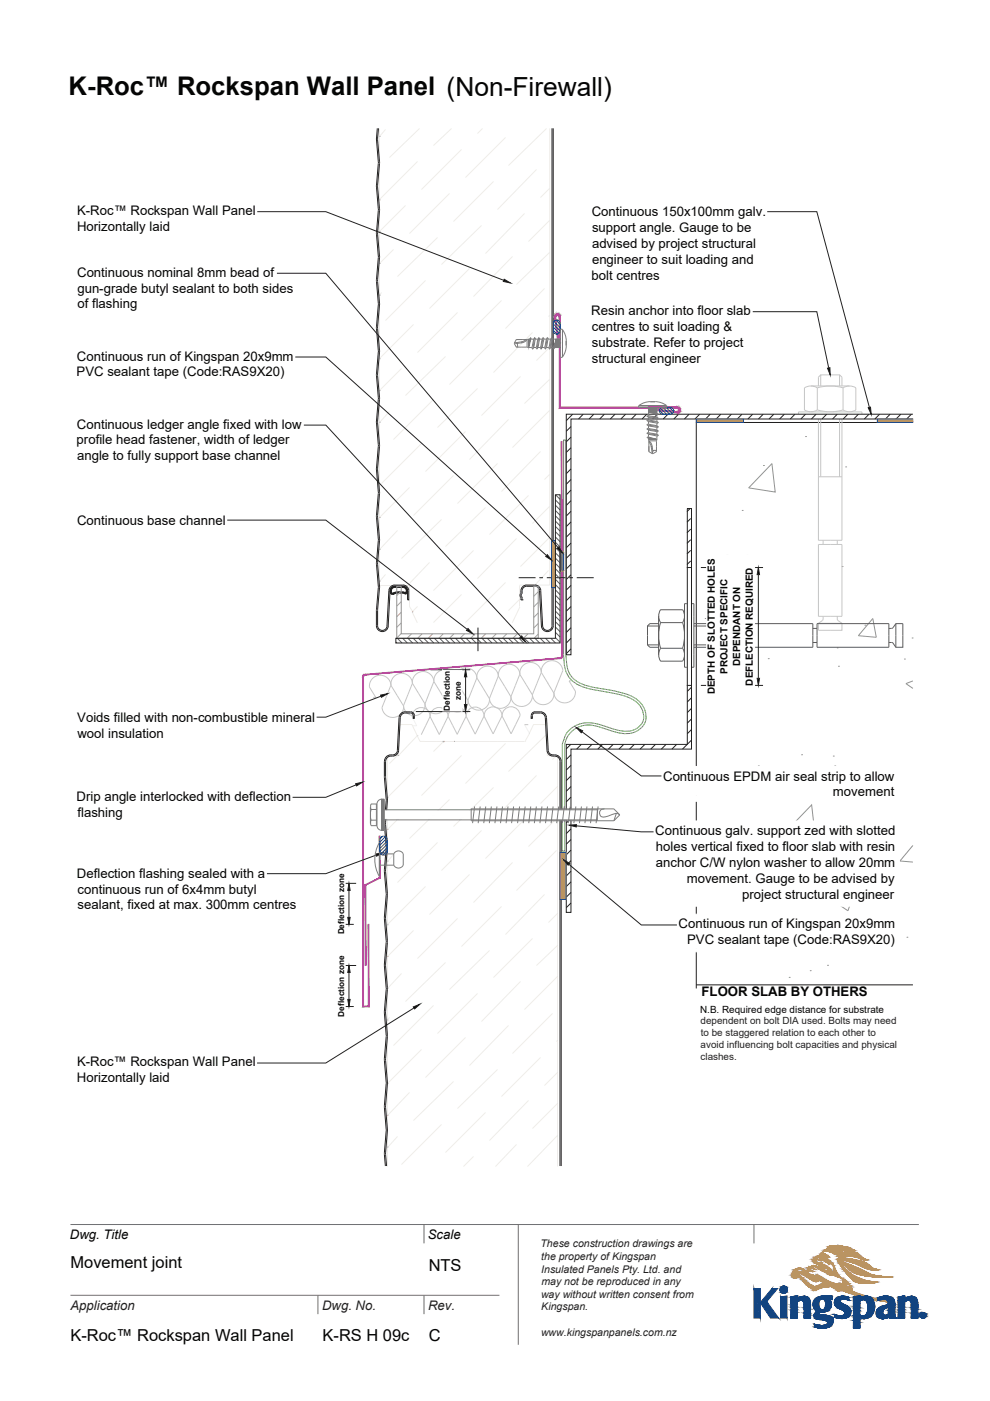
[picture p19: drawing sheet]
<svg xmlns="http://www.w3.org/2000/svg" width="210mm" height="297mm" viewBox="0 0 210 297" stroke-linecap="round" stroke-linejoin="round" font-family="sans-serif">
<defs><g id="words">
<text font-size="5.4" fill="#040504" x="14.5" y="20.1">K-Roc™ Rockspan Wall Panel (Non-Firewall)</text>
<g font-size="3.5" fill="#040504">
<text x="14.9" y="268.9">Movement joint</text>
<text x="90.9" y="269.4">NTS</text>
<text x="14.9" y="284.4">K-Roc™ Rockspan Wall Panel</text>
<text x="68.4" y="284.4">K-RS H 09c</text>
<text x="90.9" y="284.4">C</text>
</g>
<g font-size="2.8" fill="#040504">
<text x="16.4" y="45.6">K-Roc™ Rockspan Wall Panel</text>
<text x="125.5" y="45.9">Continuous 150x100mm galv.</text>
<text x="16.3" y="48.9">Horizontally laid</text>
<text x="125.6" y="49.3">support angle. Gauge to be</text>
<text x="125.6" y="52.6">advised by project structural</text>
<text x="16.4" y="58.7">Continuous nominal 8mm bead of</text>
<text x="125.5" y="59.3">bolt centres</text>
<text x="125.6" y="55.9">engineer to suit loading and</text>
<text x="16.4" y="62">gun-grade butyl sealant to both sides</text>
<text x="16.4" y="65.4">of flashing</text>
<text x="125.4" y="66.8">Resin anchor into floor slab</text>
<text x="125.5" y="70.2">centres to suit loading &amp;</text>
<text x="16.3" y="76.4">Continuous run of Kingspan 20x9mm</text>
<text x="125.5" y="73.6">substrate. Refer to project</text>
<text x="125.5" y="76.9">structural engineer</text>
<text x="16.3" y="79.8">PVC sealant tape (Code:RAS9X20)</text>
<text x="16.3" y="94.2">profile head fastener, width of ledger</text>
<text x="16.3" y="90.9">Continuous ledger angle fixed with low</text>
<text x="16.3" y="97.6">angle to fully support base channel</text>
<text x="16.3" y="111.3">Continuous base channel</text>
<text x="16.4" y="153.1">Voids filled with non-combustible mineral</text>
<text x="16.4" y="156.4">wool insulation</text>
<text x="140.7" y="165.5">Continuous EPDM air seal strip to allow</text>
<text x="16.2" y="169.8">Drip angle interlocked with deflection</text>
<text x="16.4" y="173.1">flashing</text>
<text x="176.7" y="168.9">movement</text>
<text x="139" y="177.1">Continuous galv. support zed with slotted</text>
<text x="139.1" y="180.5">holes vertical fixed to floor slab with resin</text>
<text x="139.1" y="183.8">anchor C/W nylon washer to allow 20mm</text>
<text x="16.3" y="186.1">Deflection flashing sealed with a</text>
<text x="16.4" y="189.4">continuous run of 6x4mm butyl</text>
<text x="145.7" y="187.2">movement. Gauge to be advised by</text>
<text x="157.4" y="190.5">project structural engineer</text>
<text x="16.5" y="192.8">sealant, fixed at max. 300mm centres</text>
<text x="143.9" y="196.9">Continuous run of Kingspan 20x9mm</text>
<text x="145.7" y="200.2">PVC sealant tape (Code:RAS9X20)</text>
<text x="148.8" y="211.3">FLOOR SLAB BY OTHERS</text>
<text x="16.3" y="226.1">K-Roc™ Rockspan Wall Panel</text>
<text x="16.3" y="229.4">Horizontally laid</text>
<text x="14.8" y="262.7">Dwg. Title</text>
<text x="90.7" y="262.7">Scale</text>
</g>
<g font-size="2.8" fill="#231f20">
<text x="14.9" y="277.7">Application</text>
<text x="68.3" y="277.7">Dwg. No.</text>
<text x="90.8" y="277.7">Rev.</text>
</g>
<g font-size="2.2" fill="#231f20">
<text x="114.6" y="264.4">These construction drawings are</text>
<text x="114.8" y="267.1">the property of Kingspan</text>
<text x="114.8" y="269.8">Insulated Panels Pty. Ltd. and</text>
<text x="114.8" y="275.2">way without written consent from</text>
<text x="114.8" y="272.5">may not be reproduced in any</text>
<text x="114.8" y="277.8">Kingspan.</text>
<text x="114.8" y="283.2">www.kingspanpanels.com.nz</text>
</g>
<g font-size="2.1" fill="#040504">
<text x="154.3" y="142.9" transform="rotate(-90 154.3 142.9)">PROJECT SPECIFIC</text>
<text x="157" y="141.2" transform="rotate(-90 157 141.2)">DEPENDANT ON</text>
<text x="151.6" y="147.2" transform="rotate(-90 151.6 147.2)">DEPTH OF SLOTTED HOLES</text>
<text x="159.7" y="145.4" transform="rotate(-90 159.7 145.4)">DEFLECTION REQUIRED</text>
<text x="148.5" y="214.7">N.B. Required edge distance for substrate</text>
</g>
<g font-size="2.1" fill="#231f20">
<text x="148.6" y="217.2">dependent on bolt DIA used. Bolts may need</text>
<text x="148.6" y="219.7">to be staggered relation to each other to</text>
<text x="148.6" y="222.2">avoid influencing bolt capacities and physical</text>
<text x="148.6" y="224.7">clashes.</text>
</g>
<g font-size="1.7" fill="#040504">
<text x="97.7" y="148.4" transform="rotate(-90 97.7 148.4)">zone</text>
<text x="95.4" y="150.7" transform="rotate(-90 95.4 150.7)">Deflection</text>
<text x="73" y="198.1" transform="rotate(-90 73 198.1)">Deflection zone</text>
<text x="73" y="215.5" transform="rotate(-90 73 215.5)">Deflection zone</text>
</g>
</g></defs>
<path d="M87.4 152l1 1.9h-.8h.8z" fill="#c6c6c7"/>
<path d="M91.2 151.9l-.9 1.9M91.2 151.9a1.92 1.92 0 0 0-1.9-1.9 1.92 1.92 0 0 0-1.9 2M92.2 153.8l1 1.9" fill="none" stroke="#c6c6c7" stroke-width=".21"/>
<path d="M89.4 155.7a1.92 1.92 0 0 0 1.9 1.9 1.92 1.92 0 0 0 1.9-1.9 1.92 1.92 0 0 1-1.9 1.9 1.92 1.92 0 0 1-1.9-1.9z" fill="#c6c6c7"/>
<path d="M90.3 153.8l-.9 2M95 151.9l-.9 1.9M95.1 151.9a1.92 1.92 0 0 0-2-1.9 1.92 1.92 0 0 0-1.9 1.9l1 1.9M96 153.8l1 1.9" fill="none" stroke="#c6c6c7" stroke-width=".21"/>
<path d="M93.2 155.7a1.92 1.92 0 0 0 1.9 1.9 1.92 1.92 0 0 0 1.9-1.9 1.92 1.92 0 0 1-1.9 1.9 1.92 1.92 0 0 1-1.9-1.9z" fill="#c6c6c7"/>
<path d="M94.1 153.8l-.9 1.9M95.1 151.9l.9 1.9M98.9 151.9l-1 1.9M98.9 151.9a1.92 1.92 0 0 0-2-1.9 1.92 1.92 0 0 0-1.8 1.9M99.8 153.8l1 1.8" fill="none" stroke="#c6c6c7" stroke-width=".21"/>
<path d="M97 155.7a1.92 1.92 0 0 0 1.9 1.9 1.92 1.92 0 0 0 1.9-2 1.92 1.92 0 0 1-1.9 2 1.92 1.92 0 0 1-1.9-1.9z" fill="#c6c6c7"/>
<path d="M97.9 153.8l-.9 1.9M102.7 151.8l-1 1.9M102.7 151.8a1.92 1.92 0 0 0-1.9-1.9 1.92 1.92 0 0 0-1.9 1.9l.9 2M103.6 153.7l1 1.9" fill="none" stroke="#c6c6c7" stroke-width=".21"/>
<path d="M100.8 155.6a1.92 1.92 0 0 0 1.9 1.9 1.92 1.92 0 0 0 1.9-1.9 1.92 1.92 0 0 1-1.9 1.9 1.92 1.92 0 0 1-1.9-1.9z" fill="#c6c6c7"/>
<path d="M101.7 153.7l-.9 1.9M106.5 151.8l-1 1.9M106.5 151.8a1.92 1.92 0 0 0-1.9-1.9 1.92 1.92 0 0 0-1.9 1.9l.9 1.9M107.4 153.7l1 1.9" fill="none" stroke="#c6c6c7" stroke-width=".21"/>
<path d="M104.6 155.6a1.92 1.92 0 0 0 1.9 1.9 1.92 1.92 0 0 0 1.9-1.9 1.92 1.92 0 0 1-1.9 1.9 1.92 1.92 0 0 1-1.9-1.9z" fill="#c6c6c7"/>
<path d="M105.5 153.7l-.9 1.9M106.5 151.8a1.92 1.92 0 0 1 1.9-2 1.92 1.92 0 0 1 1.9 1.9l-.9 2M106.5 151.8l.9 1.9" fill="none" stroke="#c6c6c7" stroke-width=".21"/>
<g fill="#c6c6c7">
<path d="M111.3 153.6l.9 1.9z"/>
<path d="M108.4 155.6a1.92 1.92 0 0 0 1.9 1.9 1.92 1.92 0 0 0 1.9-2 1.92 1.92 0 0 1-1.9 2 1.92 1.92 0 0 1-1.9-1.9z"/>
</g>
<g fill="none" stroke="#c6c6c7" stroke-width=".21">
<path d="M174.1 79.5l-.5 .5v1.8M178.1 79.5v2.3M169.4 87.8v-.5h13.4v.5M170.6 82.2a2.51 2.51 0 0 1 2.8 0v4.7a2.57 2.57 0 0 1-2.8 0zM172 81.8h8.2M173.4 86.9a9.4 9.4 0 0 0 5.4 0M173.4 82.2a9.4 9.4 0 0 1 5.4 0M173.6 88.8v25.7h5v-25.7M174.1 88.8v12.3M174.1 81.8v-2.3h4l.5 .5v1.8M178.1 88.8v12.3M178.8 82.2v4.7"/>
<path d="M178.8 86.9a2.51 2.51 0 0 0 2.7 0M178.8 82.2a2.51 2.51 0 0 1 2.7 0M181.5 82.2v4.7M173.6 115.4h5v15.3h-5zM173.6 101.1h5M174.6 114.5v.9M177.6 114.5v.9M173.6 132.2h5M174.6 130.7v.6M174.6 131.3l-.2 .2-.8 .7M177.6 131.3l.1 .3 .9 .6v1.4h-5v-1.4M177.6 130.7v.6"/>
<path d="M82.9 145.3l2.7 4.3a2.28 2.28 0 0 1-2.1 2.5 2.28 2.28 0 0 1-2.5-2.1zM82.9 145.3a2.3 2.3 0 0 0-2.5-2.1 2.3 2.3 0 0 0-2 2.5l1.3 2.1-.5 .1M87.5 144.9l-1.9 4.7M87.5 144.9l2.6 4.3M87.5 144.9a2.3 2.3 0 0 0-2.5-2.1 2.3 2.3 0 0 0-2.1 2.4M90.2 149.2a2.3 2.3 0 0 1-2.1 2.5 2.3 2.3 0 0 1-2.5-2.1M94.7 148.9l-2.7-4.4-1.9 4.7M94.7 148.8a2.3 2.3 0 0 1-2.1 2.5 2.3 2.3 0 0 1-2.5-2.1M96.6 144.1l2.6 4.4M96.6 144.1l-1.9 4.8M96.6 144.1a2.29 2.29 0 0 0-2.5-2.1 2.29 2.29 0 0 0-2.1 2.5 2.3 2.3 0 0 0-2.4-2.1 2.3 2.3 0 0 0-2.1 2.5M99.3 148.5a2.3 2.3 0 0 1-2.1 2.4 2.3 2.3 0 0 1-2.5-2.1"/>
<path d="M101.2 143.7a2.3 2.3 0 0 0-2.5-2.1 2.3 2.3 0 0 0-2.1 2.5M103.8 148.1l-2.7-4.4-1.9 4.8M103.8 148.1a2.3 2.3 0 0 1-2.1 2.5 2.3 2.3 0 0 1-2.5-2.1M105.7 143.3l-1.9 4.8M105.7 143.3a2.3 2.3 0 0 0-2.5-2.1 2.3 2.3 0 0 0-2.1 2.5M108.4 147.7a2.3 2.3 0 0 1-2.1 2.5 2.3 2.3 0 0 1-2.5-2.1M109.4 153.7l-1 1.9M110.2 143l-1.8 4.7-2.7-4.4M110.3 142.9a2.3 2.3 0 0 0-2.5-2.1 2.3 2.3 0 0 0-2.1 2.5M111.3 153.6h.7M114.8 142.6l2.7 4.3M114.8 142.6l-1.9 4.7-2.7-4.3"/>
<path d="M114.8 142.6a2.3 2.3 0 0 0-2.5-2.1 2.3 2.3 0 0 0-2 2.4M117.5 146.9a2.29 2.29 0 0 1-2.1 2.5 2.29 2.29 0 0 1-2.5-2.1 2.3 2.3 0 0 1-2.1 2.5 2.3 2.3 0 0 1-2.5-2.1M119.4 142.2l-1.9 4.7M119.4 142.2a2.3 2.3 0 0 0-2.5-2.1 2.3 2.3 0 0 0-2.1 2.5M121.2 144.3l-.5 .1 1.3 2.1M122 146.5a2.3 2.3 0 0 1-2 2.5 2.3 2.3 0 0 1-2.5-2.1"/>
</g>
<g fill="none" stroke="#909295" stroke-width=".21">
<path d="M161.9 98.7h.1M163.7 98.3l.7 6-5.6-.9zM170.9 92.6h.1M179.4 99h.1M154.2 117.6h.1M154.2 119.4l4.5-1.7-1.3 3.8zM157.4 108.2h.1M149.6 131.1h.1M162.9 139.6h.1M177.6 137.4h.1M178.6 120.1h.1M183.4 132.6h.1"/>
<path d="M185.1 131.1l.8 4-3.8-.3zM191.8 139.7h.1M193.5 135.3h.1M154.8 146.1h.1M177.8 141.3h.1M193.6 144.4l-1.5 .5 1.5 1.1M147.7 175.8l.7-.9 .7 4-1.4-.1M160.8 162.4h.1M170 160h.1M170.8 164.8h.1M172.1 170.7l.7 6-5.6-.9zM176.7 160.3h.1"/>
<path d="M177.1 162.4h.1M193.6 179.2l-2.7 3.3 2.7 .3M157.2 188.6h.1M158.5 197.3h.1M160 185.3h.1M176.3 183.5h.1M176.7 191l4.4-1.7-1.2 3.8zM184.1 182.2h.1M192.4 198.7h.1M167.4 207.2h.1M171.9 205.8h.1M175.5 204.7h.1"/>
</g>
<g fill="none" stroke="#231f20" stroke-width=".21">
<path d="M121.1 90.4l-1 1M121.1 92.7l-1 1M121.1 94.9l-1 1M121.1 97.2l-1 1M121.1 99.4l-1 1M121.5 87.8l-1.4 1.4M123.7 87.8l-1 1M125.9 87.8l-.9 1M128.2 87.8l-1 1M130.5 87.8l-1.1 1M132.7 87.8l-1 1M134.9 87.8l-1 1"/>
<path d="M137.2 87.8l-1 1M139.4 87.8l-1 1M141.7 87.8l-1 1M143.9 87.8l-1 1M146.2 87.8l-1 1M148.4 87.8l-1 1M150.6 87.8l-.9 1M152.9 87.8l-1 1M155.1 87.8l-1 1M157.4 87.8l-1 1M159.6 87.8l-1 1M161.9 87.8l-1 1"/>
<path d="M164.1 87.8l-1 1M166.4 87.8l-1 1M168.6 87.8l-1 1M170.9 87.8l-1 1M173.1 87.8l-1 1M175.3 87.8l-1 1M177.6 87.8l-1 1M179.8 87.8l-1 1M182.1 87.8l-1 1M184.3 87.8l-1 1M186.6 87.8l-1 1M188.8 87.8l-1 1"/>
<path d="M191.1 87.8l-1 1M193.3 87.8l-1 1M193.6 89.6h-45.9v120M121.1 101.7l-1 1M121.1 103.9l-1 1M121.1 106.1l-1 1.1M121.1 108.4l-1 1M121.1 110.7l-1 .9M121.1 112.9l-1 1M121.1 115.1l-1 1M121.1 117.4l-1 1M121.1 119.6l-1 1"/>
<path d="M146.4 107.8l-.7 .7M146.5 109.9l-.8 .8M146.5 112.2l-.8 .8M146.5 114.4l-.8 .8M146.5 116.7l-.8 .7M146.5 118.9l-.8 .8M121.1 121.9l-1 1M121.1 124.1l-1 1M121.1 126.4l-1 1M121.1 128.6l-1 1M121.1 130.8l-1 1M121.1 133.1l-1 1"/>
<path d="M121.1 135.3l-1 1M121.1 137.6l-1 1M145.7 120.3h1M88.2 150.9h11.5M91.3 142h8.4M98.8 143.5v5.9M121.1 157.8l-1 1M123.3 157.8l-1 1M125.5 157.8l-.9 1M127.8 157.8l-1 1M130.1 157.8l-1.1 1M132.3 157.8l-1 1"/>
<path d="M134.5 157.8l-1 1M136.8 157.8l-1 1M139 157.8l-1 1M141.3 157.8l-1 1M143.5 157.8l-1 1M145.7 145.3h1M146.7 145.7l-.9 .9M146.7 147.9l-.9 .9M146.7 150.2l-.9 .9M146.7 152.4l-.9 .9M146.7 154.7l-.9 .9M146.7 156.9l-1.9 1.9"/>
<path d="M121.1 160l-1 1M121.1 162.3l-1 1M121.1 164.5l-1 1M121.1 166.8l-1 1M121.1 169l-1 1M121.1 171.2l-1 1.1M121.1 173.5l-1 1M121.1 175.8l-1 .9M121.1 178l-1 1M121.1 180.2l-1 1M121.1 182.5l-1 1M121.1 184.7l-1 1"/>
<path d="M121.1 187l-1 1M121.1 189.2l-1 1M121.1 191.5l-1 1M147.7 208.8h45.9"/>
</g>
<g fill="none" stroke="#5c5d5f" stroke-width=".21">
<path d="M137.3 136.7h2.4M139.7 132.7h-2.4v4l.5 .5h1.9M139.7 132.2h-1.9l-.5 .5M139.7 130.6v8.2M140.1 132h4.7M140.1 137.4h4.7M144.8 137.4a9.4 9.4 0 0 0 0-5.4 2.48 2.48 0 0 0 0-2.7h-4.7a2.51 2.51 0 0 0 0 2.7 9.4 9.4 0 0 0 0 5.4M144.8 137.5a2.51 2.51 0 0 1 0 2.7h-4.7a2.51 2.51 0 0 1 0-2.7M145.7 128h-.5v13.5h.5M146.7 128h.5v13.5h-.5M147.2 132.2h25.2v5h-25.2M147.2 136.7h11.7"/>
<path d="M147.2 132.7h11.7M158.9 132.2v5M172.4 133.2h.9M172.4 136.2h.9M173.3 132.2h15.2v5h-15.2zM188.5 133.2h.6M190 132.2h1.5v5h-1.5l-.7-.9-.8-.1M190 132.2l-.6 .9-.3 .1M190 132.2v5"/>
</g>
<path d="M119.5 93.3h.5v45.5a8.3 8.3 0 0 0 1.3 4.7 9.3 9.3 0 0 0 5.7 2.4 27.2 27.2 0 0 1 7.2 1.8 4.4 4.4 0 0 1 2.4 6 5.1 5.1 0 0 1-6.1 1.5l-1.8-.6a7.1 7.1 0 0 0-7 .1 5 5 0 0 0-1.9 3.1v22.7h-.5v-22.7a5.8 5.8 0 0 1 1.9-3.4 6.7 6.7 0 0 1 6.7-.5l1.8 .5a6.8 6.8 0 0 0 5.1 .2 3.1 3.1 0 0 0 1.1-4.8 7.2 7.2 0 0 0-4.9-2.6l-4.1-.8a8.4 8.4 0 0 1-6.5-3.2 12 12 0 0 1-.9-4.4z" fill="none" stroke="#5fbb46" stroke-width=".21"/>
<path d="M98.8 142l.2 1.5h-.5z" fill="#040504"/>
<path d="M98.8 142l.2 1.5h-.5z" fill="none" stroke="#231f20" stroke-width=".21"/>
<path d="M98.5 149.4h.5l-.2 1.5z" fill="#040504"/>
<path d="M98.5 149.4h.5l-.2 1.5z" fill="none" stroke="#231f20" stroke-width=".21"/>
<path d="M93.9 142.1v8.6h4.1zM93.9 142.1h4.1v8.6z" fill="#fff"/>
<path d="M93.9 142.1l4.1 8.6h-4.1zM93.9 142.1h4.1v8.6z" fill="none" stroke="#fff" stroke-width=".21"/>
<path d="M148.7 120.3h13.1M160.8 121.8v22M148.7 145.3h13.1" fill="none" stroke="#231f20" stroke-width=".21"/>
<path d="M160.8 120.3l.3 1.5h-.5z" fill="#040504"/>
<path d="M160.8 120.3l.3 1.5h-.5z" fill="none" stroke="#231f20" stroke-width=".21"/>
<path d="M160.6 143.8h.5l-.3 1.5z" fill="#040504"/>
<path d="M160.6 143.8h.5l-.3 1.5z" fill="none" stroke="#231f20" stroke-width=".21"/>
<path d="M149.9 117.5v30.7h10.1zM149.9 117.5h10.1v30.7z" fill="#fff"/>
<path d="M149.9 117.5l10.1 30.7h-10.1zM149.9 117.5h10.1v30.7z" fill="none" stroke="#fff" stroke-width=".21"/>
<path d="M119 93.6l.3 45.5-.1-45.5zM119 93.6l.3 45.5h-.2z" fill="#b84c9d"/>
<path d="M119 93.6l.3 45.5h-.2zM119 93.6h.2l.1 45.5z" fill="none" stroke="#b84c9d" stroke-width=".21"/>
<path d="M118.7 139.5l.2 .1h-.1zM118.7 139.5l.2 .1zM118.9 139.5h.2l-.2 .1zM118.9 139.5h.2zM119 139.4l.2-.1-.1 .2zM119.1 139.2l-.1 .2 .2-.1zM119.1 139.2l.2-.1-.1 .2zM119.1 139.1v.1l.2-.1z" fill="#b84c9d"/>
<path d="M118.7 139.5l.2 .1h-.1zM118.7 139.5l.2 .1zM118.9 139.5h.2l-.2 .1zM118.9 139.5h.2zM119 139.4l.2-.1-.1 .2zM119.1 139.2l.1 .1-.2 .1zM119.1 139.2l.2-.1-.1 .2zM119.1 139.1h.2l-.2 .1z" fill="none" stroke="#b84c9d" stroke-width=".21"/>
<path d="M77.5 143.1l41.3-3.5-.1-.1zM77.5 143l41.2-3.5-41.2 3.6z" fill="#b84c9d"/>
<path d="M77.5 143.1l41.2-3.6 .1 .1zM77.5 143l41.2-3.5-41.2 3.6z" fill="none" stroke="#b84c9d" stroke-width=".21"/>
<path d="M77.3 143h.2v.1zM77.3 143l.2 .1zM77.1 143.1l.2-.1v.1zM77.1 143.1h.2zM77.1 143.1l.1 .1-.2 .1zM77 143.3l.1 .1 .1-.2zM77 143.3l.1 .1-.1 .1zM77 143.5l.1-.1z" fill="#b84c9d"/>
<path d="M77 143.5l.1-.1zM77 143.3l.1 .1-.1 .1zM77 143.3l.2-.1-.1 .2zM77.1 143.1l.1 .1-.2 .1zM77.1 143.1h.2zM77.1 143.1l.2-.1v.1zM77.3 143h.2v.1zM77.3 143l.2 .1z" fill="none" stroke="#b84c9d" stroke-width=".21"/>
<path d="M77 143.5l.1 69.8v-69.8zM77 143.5l.1 69.8-.1 .2zM77 213.5l1.1-.2h-1zM77 213.5l1.1-.2 .1 .2zM78.1 196v17.3l.1 .2zM78.1 196h.1v17.5z" fill="#b84c9d"/>
<path d="M77 143.5h.1v69.8zM77 143.5l.1 69.8-.1 .2zM78.1 196h.1v17.5zM78.1 196l.1 17.5-.1-.2zM77 213.5l.1-.2h1zM77 213.5l1.1-.2 .1 .2z" fill="none" stroke="#b84c9d" stroke-width=".21"/>
<path d="M80.4 177.3l.2 8.9v-8.9zM80.4 177.3l.2 8.9-.2-.1zM77.6 187.6l3-1.4-.2-.1zM77.4 187.6l3-1.5-2.8 1.5zM77.4 187.6l.2 17.1v-17.1zM77.4 187.6l.2 17.1h-.2z" fill="#b84c9d"/>
<path d="M80.4 177.3h.2v8.9zM80.4 177.3l.2 8.9-.2-.1zM77.4 187.6l3-1.5-2.8 1.5zM77.4 187.6h.2v17.1zM77.4 187.6l.2 17.1h-.2zM77.6 187.6l2.8-1.5 .2 .1z" fill="none" stroke="#b84c9d" stroke-width=".21"/>
<path d="M73 213.4h2M73 204.7h2.5M74 206.2v5.7" fill="none" stroke="#231f20" stroke-width=".21"/>
<path d="M74 204.7l.3 1.5h-.5z" fill="#040504"/>
<path d="M74 204.7l.3 1.5h-.5z" fill="none" stroke="#231f20" stroke-width=".21"/>
<path d="M73.8 211.9h.5l-.3 1.5z" fill="#040504"/>
<path d="M73.8 211.9h.5l-.3 1.5z" fill="none" stroke="#231f20" stroke-width=".21"/>
<path d="M71.5 202.4v13.3h1.7zM71.5 202.4h1.7v13.3z" fill="#fff"/>
<path d="M71.5 202.4h1.7v13.3zM71.5 202.4l1.7 13.3h-1.7z" fill="none" stroke="#fff" stroke-width=".21"/>
<g fill="#bfb6a3">
<path d="M113.3 124.1l3.1-3.1z"/>
<path d="M107.9 129.4l2.3-2.3z"/>
<path d="M110.5 120.2l6.1-6.2z"/>
<path d="M98.7 131.9l8.4-8.4z"/>
<path d="M116.6 107.3l-3.6 3.6z"/>
<path d="M109.6 114.3l-8.4 8.4z"/>
<path d="M97.8 126l-5.9 6z"/>
<path d="M115.5 101.6l1.1-1z"/>
<path d="M103.7 113.4l8.5-8.4z"/>
<path d="M100.4 116.8l-8.4 8.4z"/>
<path d="M88.6 128.6l-1.2 1.1z"/>
<path d="M114.7 95.7l-8.4 8.5z"/>
<path d="M94.5 115.9l8.4-8.4z"/>
<path d="M86.4 124.1l4.7-4.8z"/>
<path d="M108.8 94.9l7.8-7.8z"/>
<path d="M105.4 98.3l-8.4 8.4z"/>
<path d="M93.6 110l-8.4 8.5z"/>
<path d="M81.8 121.8l-1.3 1.4z"/>
<path d="M111.3 85.6l5.3-5.2z"/>
<path d="M107.9 89l-8.4 8.4z"/>
<path d="M87.7 109.2l8.5-8.4z"/>
<path d="M80.5 116.5l3.9-3.9z"/>
<path d="M116.6 73.6l-2.8 2.8z"/>
<path d="M102.1 88.2l8.4-8.5z"/>
<path d="M90.3 99.9l8.4-8.4z"/>
<path d="M80.5 109.7l6.4-6.4z"/>
<path d="M116.4 67.1l.2-.2z"/>
<path d="M104.6 78.9l8.4-8.4z"/>
<path d="M92.8 90.7l8.4-8.4z"/>
<path d="M81 102.5l8.4-8.4z"/>
<path d="M115.5 61.2l-8.4 8.4z"/>
<path d="M103.7 73l-8.4 8.4z"/>
<path d="M92 84.8l-8.5 8.4z"/>
<path d="M109.6 60.4l7-7z"/>
<path d="M97.8 72.2l8.5-8.4z"/>
<path d="M86.1 83.9l8.4-8.4z"/>
<path d="M82.7 87.3l-2.2 2.2z"/>
<path d="M112.2 51.1l4.4-4.4z"/>
<path d="M100.4 62.9l8.4-8.4z"/>
<path d="M97 66.3l-8.4 8.4z"/>
<path d="M85.2 78.1l-4.7 4.7z"/>
<path d="M114.7 41.9l1.9-2z"/>
<path d="M102.9 53.6l8.4-8.4z"/>
<path d="M99.5 57l-8.4 8.4z"/>
<path d="M80.5 76.1l7.2-7.3z"/>
<path d="M105.4 44.4l8.4-8.4z"/>
<path d="M93.6 56.2l8.5-8.4z"/>
<path d="M81.8 67.9l8.5-8.4z"/>
<path d="M107.9 35.1l8-7.9z"/>
<path d="M96.2 46.9l8.4-8.4z"/>
<path d="M92.8 50.3l-8.4 8.4z"/>
<path d="M81 62.1l-.5 .5z"/>
<path d="M98.7 37.7l8.4-8.5z"/>
<path d="M86.9 49.4l8.4-8.4z"/>
<path d="M80.5 55.9l3-3.1z"/>
<path d="M101.2 28.4l1.2-1.2z"/>
<path d="M89.4 40.2l8.4-8.4z"/>
<path d="M80.5 49.1l5.6-5.6z"/>
<path d="M92 30.9l3.7-3.7z"/>
<path d="M88.6 34.3l-8.1 8.1z"/>
<path d="M82.7 33.5l6.2-6.3z"/>
<path d="M81.8 27.5l-1.3 1.4z"/>
<path d="M116.6 27.2v96.9h-6.4h6.4z"/>
<path d="M87.4 129.7l1.1 2.3h20.2l1.6-3.3-1.6 3.3h-20.2zM86.9 128.7l.5 1z"/>
</g>
<path d="M110.2 124.1l.1 4.6zM86.9 124.1v4.6zM80.5 124.1h6.4zM80.5 123.2v.9zM80.5 116.5v6.7zM80.5 109.7v6.8zM80.5 89.5v20.2zM80.5 82.8v6.7zM80.5 76.1v6.7zM80.5 62.6v13.5zM80.5 55.9v6.7zM80.5 49.1v6.8zM80.5 42.4v6.7zM80.5 28.9v13.5zM80.5 27.2v1.7z" fill="#bfb6a3"/>
<g fill="none" stroke="#231f20" stroke-width=".21">
<path d="M79.8 39.3l.5 5.2-.5 5.2M80 27.2l-.2 2.3 .4 4.8M80.1 29.6l.4 4.9-.4 4.8M80.1 39.7l.4 4.8-.4 4.8M80.1 29.3v.3M80.1 39.3v.3M80.2 34.7l-.3 4.6M80.3 34.3v.3M80.3 27.2l-.2 2.1M117.1 27.2v105.5a1.01 1.01 0 0 1-1 1 1.01 1.01 0 0 1-1-1l-.4-7.5a1.26 1.26 0 0 0-1.2-1.2M117.3 27.2l.1 105.5a1.26 1.26 0 0 1-1.3 1.2 1.26 1.26 0 0 1-1.3-1.2M79.8 59.3l.5 5.2-.4 4.8"/>
<path d="M79.9 49.7l.4 4.9M80.1 59.7l.4 4.8-.4 4.8M80.1 49.6l.4 4.7M80.1 49.3v.3M80.1 59.3v.3M80.2 54.7l-.3 4.6M80.5 54.3l-.4 5M79.8 69.3l.5 5.1-.5 5 .4 4.9M80.1 79.6l.4 5M80.1 69.6l.4 4.7M80.1 69.3v.3M80.1 79.3v.3"/>
<path d="M80.5 74.3l-.4 5M80.1 89.6l.4 4.9-.4 4.8M80.1 99.6l.4 5M80.1 89.3v.3M80.1 99.3v.3M80.3 84.3l-.5 5.2 .5 4.9-.5 5 .4 4.9M80.5 84.7l-.4 4.6M79.8 109.3l.5 5.2-.5 5 .5 5.1M80.1 109.6l.4 4.9-.4 4.8M80.1 119.6l.4 4.8-.4 4.9M80.1 109.3v.3M80.1 119.3v.3"/>
<path d="M80.3 104.3l-.4 5M80.5 104.7l-.4 4.6M79.8 129.2v3.5a1.26 1.26 0 0 0 1.3 1.2 1.26 1.26 0 0 0 1.3-1.2M80.2 124.6l-.3 4.7M82.5 125.2l-.4 7.5a1.01 1.01 0 0 1-1 1 1.01 1.01 0 0 1-1-1v-3.4M82.7 125.2l.3 .3M82.7 125.4l.6 .6M82.8 125l.2 .3M82.8 124.9l.2 .2M82.9 124.7a.75 .75 0 0 0 0 1.1 .75 .75 0 0 0 1 0h.2M82.9 124.7l.2 .2M83 125.3l-.2 .3"/>
<path d="M83 125.1l-.3 .3M83 124.6l.2 .2M83 125.1v.4M83.1 126l-.3-.3 .2-.2 .5 .5M83.1 125.7l-.2 .2M83.1 124.5l.2 .2M83.2 124.5l-.3 .2M83.2 124.4l-.3 .3M83.2 124.8l-.2 .3M83.2 125.7l-.2 .3M83.3 124.4l.2 .2M83.5 124.3l.2 .3"/>
<path d="M83.5 125.7l.2 .2M83.5 125.7l-.3 .3M83.5 124.3l-.7 .8M83.6 125.6l.2 .2 .4-.3 .2 .2M83.6 124.3l.3 .2M83.8 124.3l-.3 .3M83.8 125.6l.2 .2M83.8 124.3h1.5l-.2 .2M83.8 124.3l-.6 .1M83.9 124.3l.2 .2M83.9 125.5l-.5 .5M84 125.5l.2 .3"/>
<path d="M84 124.3l-.2 .2M84.1 124.3l.2 .2M84.2 124.3l-.2 .2M84.3 124.3l.2 .2M84.3 125.5l-1 .2M84.4 125.5h1.1M84.4 125.5l.2 .2M84.4 125.5l-.3 .3M84.5 124.3l-.3 .2M84.5 124.3l.3 .2M84.6 125.5l-.2 .2M84.7 124.5l-1.1 .1-.4 .2"/>
<path d="M84.7 124.3l-.3 .2M84.8 124.3l.2 .2M84.8 125.5l.3 .2M84.8 125.5l-.2 .2M84.9 124.3l-.2 .2M85 124.3l.2 .2h-.6M85 125.5l.3 .3M85.1 125.5l-.2 .2-.3-.2M85.1 124.3l-.2 .2M85.2 124.5l.8 .3M85.2 124.3l.3 .3M85.3 125.5l.2 .3"/>
<path d="M85.3 125.5l-.3 .2M85.3 124.3a.91 .91 0 0 1 1 .5 .91 .91 0 0 1-.3 1.1l-.5-.2h-1.4M85.4 125.5l.4 .1M85.4 124.1l-1.7-.1a1.26 1.26 0 0 0-1.2 1.2M85.5 124a1.26 1.26 0 0 1 1.2 1.2v2h-.3v-1.9l-.3-.3M85.5 124.3a1.01 1.01 0 0 1 1 1M85.6 124.3l-.2 .2M85.7 125.6l-.2 .2M85.7 124.3l.7 .8-.2 .2 .2 .2-.5 .4-.4-.4-.2 .2M85.8 124.4l-.3 .2M85.8 124.6l-.4-.3h-1.7a1.01 1.01 0 0 0-1 .9l-.4 7.5M85.8 125.6l.3 .3"/>
<path d="M85.8 125.6l-.1 .2M85.9 124.4l-.2 .2M86 124.8l.2 .5-.4 .3M86.1 124.5l-.2 .2M86.1 125.6l.2 .2M86.1 125.5l.3 .2M86.2 124.6l-.2 .2M86.3 124.7l-.2 .2M86.4 124.9l-.2 .2M86.4 125.3l-.6 .6M110.4 125.8l-.1 .5 .1 .3M110.4 126.6l.1 .6h.2"/>
<path d="M110.5 126.3l.1 .2M110.6 125.9v.4M110.7 126.5l.1 .4M110.7 126.9v.3M110.7 127.2h.1M110.8 125.5l-.1 .4M113.4 124.1l-1.7-.1a1.5 1.5 0 0 0-1.3 1.8M113.4 124.3h-1.7a1.05 1.05 0 0 0-1 1.3M113.5 124.3a1.01 1.01 0 0 1 1 .9M114.4 125.3l.4 7.4"/>
</g>
<g fill="#bfb6a3">
<path d="M111.8 247.2l6.5-6.4z"/>
<path d="M113 239.3l5.3-5.3z"/>
<path d="M105.1 247.2l4.5-4.5z"/>
<path d="M115.5 230.1l2.8-2.8z"/>
<path d="M112.2 233.4l-8.5 8.4z"/>
<path d="M98.4 247.2l2-2z"/>
<path d="M118.1 220.8l.2-.2z"/>
<path d="M106.3 232.6l8.4-8.4z"/>
<path d="M94.5 244.4l8.4-8.5z"/>
<path d="M108.8 223.3l8.4-8.4z"/>
<path d="M97 235.1l8.4-8.4z"/>
<path d="M85.2 246.9l8.4-8.4z"/>
<path d="M118.3 207.1l-7 7z"/>
<path d="M107.9 217.4l-8.4 8.4z"/>
<path d="M87.7 237.6l8.5-8.4z"/>
<path d="M82.2 243.2l2.2-2.2z"/>
<path d="M113.8 204.8l4.5-4.4z"/>
<path d="M102.1 216.6l8.4-8.4z"/>
<path d="M90.3 228.4l8.4-8.5z"/>
<path d="M82.2 236.5l4.7-4.8z"/>
<path d="M116.4 195.5l1.9-1.9z"/>
<path d="M104.6 207.3l8.4-8.4z"/>
<path d="M92.8 219.1l8.4-8.4z"/>
<path d="M89.4 222.5l-7.2 7.2z"/>
<path d="M115.5 189.6l-8.4 8.5z"/>
<path d="M95.3 209.8l8.4-8.4z"/>
<path d="M83.5 221.6l8.5-8.4z"/>
<path d="M109.6 188.8l8.5-8.4z"/>
<path d="M97.8 200.6l8.5-8.4z"/>
<path d="M86.1 212.4l8.4-8.4z"/>
<path d="M82.7 215.7l-.5 .6z"/>
<path d="M112.2 179.5l6.1-6.1z"/>
<path d="M100.4 191.3l8.4-8.4z"/>
<path d="M97 194.7l-8.4 8.4z"/>
<path d="M82.2 209.5l3-3z"/>
<path d="M118.3 166.7l-3.6 3.6z"/>
<path d="M102.9 182.1l8.4-8.4z"/>
<path d="M91.1 193.8l8.4-8.4z"/>
<path d="M82.2 202.8l5.5-5.6z"/>
<path d="M117.2 161l.6-.6z"/>
<path d="M113.8 164.4l-8.4 8.4z"/>
<path d="M102.1 176.2l-8.5 8.4z"/>
<path d="M90.3 188l-8.1 8.1z"/>
<path d="M107.9 163.5l7.9-7.8z"/>
<path d="M96.2 175.3l8.4-8.4z"/>
<path d="M92.8 178.7l-8.4 8.4z"/>
<path d="M98.7 166.1l8.4-8.4z"/>
<path d="M95.3 169.4l-8.4 8.5z"/>
<path d="M82.2 182.6l1.3-1.4z"/>
<path d="M89.4 168.6l8.4-8.4z"/>
<path d="M82.2 175.9l3.9-3.9z"/>
<path d="M94 157.3l-2 2.1zM94.1 157.2l-.1 .1z"/>
</g>
<g fill="#bfb6a3">
<path d="M82.2 169.1l6.4-6.4z"/>
<path d="M84.5 160.1l4-4.1z"/>
<path d="M82.7 161.9l1.7-1.7z"/>
<path d="M118.3 160.5v86.7zM82.2 243.2v4zM82.2 236.5v6.7zM82.2 229.7v6.8zM82.2 216.3v13.4z"/>
</g>
<path d="M82.2 209.5v6.8zM82.2 202.8v6.7zM82.2 196.1v6.7zM82.2 182.6v13.5z" fill="#bfb6a3"/>
<path d="M82.2 175.9v6.7zM82.2 169.1v6.8z" fill="#bfb6a3"/>
<path d="M82.2 160.5l2.2-.3-2.2 .3v8.6z" fill="#bfb6a3"/>
<path d="M117.8 160.4l.5 .1zM113.2 153.6l-1 2 1-2h2.5l.4 6.6 1.7 .2-1.7-.2-.4-6.6zM111.3 157.2l.2-.2zM109.3 157.2h2zM107.6 157.2h1.7zM105.5 157.2h2.1zM103.8 157.2h1.7zM101.6 157.2h2.2zM100 157.2h1.6zM97.7 157.2h2.3zM96.3 157.2h1.4zM94.1 157.2h2.2zM112.2 155.6l-.7 1.4z" fill="#bfb6a3"/>
<path d="M93.9 157.2h.2zM92.5 157.2h1.4zM90 157.2h2.5zM88.5 156l.6 1.2h.9h-.9z" fill="#bfb6a3"/>
<path d="M84.4 160.2l.1-.1zM84.8 153.6h2.6l1.1 2.4-1.1-2.4h-2.6l-.3 6.5z" fill="#bfb6a3"/>
<g fill="none" stroke="#231f20" stroke-width=".21">
<path d="M193.6 87.8h-73.5v51h1v-50h72.5M145.8 107.8h.9v51h-25.6v34.6h-1v-35.6h25.7zM110 122.5h3.6M114.4 122.5h.8M116 122.5h3.9M120.7 122.5h.8M122.3 122.5h3.6M84.3 159.1a1.09 1.09 0 0 1-1.4 .9 1.34 1.34 0 0 0-1.4 1.4v3.2M84.6 159.1a1.35 1.35 0 0 1-1.7 1.2 1.09 1.09 0 0 0-1.1 1.1M87.6 151.7l-.2-.5a2.47 2.47 0 0 0-2.3 .4l-.2 .6-.4 6.9M87.6 151.7v.6h.3v-.6M87.9 151.7a.78 .78 0 0 0-.8-.8 2.01 2.01 0 0 0-2.2 .5l-.3 .8-.3 6.9"/>
<path d="M112.7 151.7v.6h.2v-.6M112.7 151.7a.78 .78 0 0 1 .8-.8 2.01 2.01 0 0 1 2.1 .5l.3 .8 .4 6.9a1.09 1.09 0 0 0 1.4 .9 1.34 1.34 0 0 1 1.3 1.4v85.8M112.9 151.7l.3-.5h1.4a1.03 1.03 0 0 1 1.1 1l.3 6.9a1.34 1.34 0 0 0 1.7 1.2 1.09 1.09 0 0 1 1.1 1.1v85.8M81.5 164.6l.4 5-.4 5.2M81.5 174.8l.4 5M81.8 164.6l.4 4.8M81.8 161.4v3.2M81.8 174.4l.4 5M81.9 179.8l-.4 5 .4 4.9-.4 4.7M82.2 179.8l-.4 4.8 .4 4.8M82.2 169.8l-.4 4.6M82.2 169.4v.4"/>
<path d="M82.2 179.4v.4M81.5 194.4l.4 5.4M81.9 199.8l-.4 4.8 .4 4.8M82.2 189.8l-.4 4.8 .4 4.8M82.2 199.8l-.4 4.8 .4 4.8M82.2 189.4v.4M82.2 199.4v.4M81.5 214.4l.4 5.2-.4 5.2M81.9 209.4l-.4 5M82.2 209.8l-.4 4.8 .4 4.8M82.2 219.8l-.4 4.8 .4 4.8M82.2 209.4v.4"/>
<path d="M82.2 219.4v.4M81.5 224.8l.4 4.8-.4 5 .4 5-.4 4.9 .2 2.7M82.2 229.8l-.4 4.8 .4 4.8M82.2 239.8l-.4 4.6M82.2 229.4v.4M82.2 239.4v.4M81.8 244.4l.2 2.8"/>
</g>
<path d="M118.8 180.7h1.2l-1.2 10zM120 180.7l-1.2 10h1.2z" fill="#dda266"/>
<path d="M118.8 180.7h1.2l-1.2 10zM120 180.7v10h-1.2z" fill="none" stroke="#dda266" stroke-width=".21"/>
<path d="M118.8 180.7h1.2v10h-1.2z" fill="none" stroke="#254fa2" stroke-width=".21"/>
<path d="M130.1 171.8l1 1-1 1zM100.2 173.8h29.9v-2zM100.2 173.6l29.9-1.8-29.9 2z" fill="#fff"/>
<path d="M100.2 173.8l29.9-2v2zM100.2 173.6l29.9-1.8-29.9 2zM130.1 171.8l1 1-1 1z" fill="none" stroke="#fff" stroke-width=".21"/>
<path d="M100.2 171.8h29.9l-29.9 1.8z" fill="#fff"/>
<path d="M100.2 171.8h29.9l-29.9 1.8zM100.2 171.8v1.8" fill="none" stroke="#fff" stroke-width=".21"/>
<path d="M81.5 171.9h18.7v1.7zM81.5 171.9v1.7h18.7z" fill="#fff"/>
<path d="M81.5 171.9h18.7v1.7zM81.5 171.9l18.7 1.7h-18.7z" fill="none" stroke="#fff" stroke-width=".21"/>
<path d="M81 169.5h.5v2.4zM81 169.5l.5 4.1v-1.7zM81 169.5l.5 4.1v2.4z" fill="#fff"/>
<path d="M81 169.5l.5 4.1v2.4zM81 169.5h.5v2.4zM81 169.5l.5 2.4v1.7z" fill="none" stroke="#fff" stroke-width=".21"/>
<path d="M81 169.5l-.2 6.5zM81 169.5l.5 6.5h-.6z" fill="#fff"/>
<path d="M81 169.5l.5 6.5h-.6zM81 169.5l-.2 6.5z" fill="none" stroke="#fff" stroke-width=".21"/>
<path d="M80.8 169.5h.2l-.2 6.5zM80.8 169.5v6.5zM80.8 169.5l-.1 6.5h-.1z" fill="#fff"/>
<path d="M80.8 169.5h.2l-.2 6.5zM80.8 169.5v6.5zM80.8 169.5l-.1 6.5h-.1z" fill="none" stroke="#fff" stroke-width=".21"/>
<path d="M80.5 169.6l.3-.1-.2 6.5zM80.5 169.6l-.1 6.3 .2 .1zM80.4 169.6v6.3zM80.4 169.6l-.1 6.2 .1 .1zM80.3 169.8l.1-.2-.1 6.2zM80.3 169.8l-.1 5.9 .1 .1zM80.3 169.8l-.1 5.9-.1-5.8zM80.1 169.9l-.1 .2 .2 5.6z" fill="#fff"/>
<path d="M80.1 169.9l.1 5.8-.2-5.6zM80.3 169.8l.1-.2-.1 6.2zM80.3 169.8v6l-.1-.1zM80.3 169.8l-.1 5.9-.1-5.8zM80.4 169.6v6.3zM80.4 169.6v6.3l-.1-.1zM80.5 169.6l.3-.1-.2 6.5zM80.5 169.6l.1 6.4-.2-.1z" fill="none" stroke="#fff" stroke-width=".21"/>
<path d="M80 170.3v5.1zM80 170.1v5.3zM80 170.1l.2 5.6-.2-.3z" fill="#fff"/>
<path d="M80 170.3v4.8M80 170.3v5.1zM80 170.1l.2 5.6-.2-.3zM80 170.1v5.3z" fill="none" stroke="#fff" stroke-width=".21"/>
<path d="M78.7 170.5v4.5zM78.7 170.5v4.6zM78.7 170.5v4.6l1.3-4.6zM80 170.5v4.6h-1.3z" fill="#fff"/>
<path d="M78.7 170.5h1.3l-1.3 4.6zM78.7 170.5v4.6zM78.7 170.5v4.5zM80 170.5v4.6h-1.3z" fill="none" stroke="#fff" stroke-width=".21"/>
<path d="M78.6 170.8v4zM78.7 170.5l-.1 4.3zM78.7 170.5l-.1 4.4z" fill="#fff"/>
<path d="M78.6 171v3.8v-3.7M78.6 171.7v3.1M78.6 170.8v4zM78.7 170.5l-.1 4.4zM78.7 170.5l-.1 4.3z" fill="none" stroke="#fff" stroke-width=".21"/>
<path d="M78.6 172.9v1.9z" fill="#fff"/>
<path d="M78.6 172.9v1.9z" fill="none" stroke="#fff" stroke-width=".21"/>
<g fill="none" stroke="#7c7c7b" stroke-width=".21">
<path d="M78.6 171.1v3.5M78.7 173.9h1.1M78.7 170.5h1.3M78.7 175.1h1.3M78.7 170.4l-.1 .6 .1 .6M78.7 173.9l-.1 .6 .1 .5M79.8 171.6h-1.1l-.1 .9 .1 1.4M79.8 170.5v4.6M80 170.5a1.01 1.01 0 0 1 1-1.1v6.6a1.01 1.01 0 0 1-1-1M80 170.5v4.6M81.5 171.7h45.2M81.5 173.8h45.2"/>
<path d="M126.7 171.5v2.5M128.2 171.5a.89 .89 0 0 0-1 .6 .89 .89 0 0 0 .6 1.1l1.6-.4a1.75 1.75 0 0 1 2.1 0M130.7 172.5l-.5 1.5M131.5 172.8l-1.3 1.2M131.5 172.8l-1.3-1.3h-30.3v2.5h30.3"/>
</g>
<path d="M81 169.5l.5 6.5h-.5zM81 169.5l.5 6.5v-6.5z" fill="#7c7c7b"/>
<g fill="none" stroke="#7c7c7b" stroke-width=".21">
<path d="M81 169.5l.5 6.5h-.5zM81 169.5h.5v6.5zM81 169.5h.5v6.5h-.5zM100.7 171l-.5 3.5M101.8 171l-.4 3.5M103 171l-.4 3.5M104.2 171l-.4 3.5M105.4 171l-.4 3.5M106.6 171l-.4 3.5M107.7 171l-.4 3.5M108.9 171l-.4 3.5M110.2 171l-.4 3.5"/>
<path d="M111.4 171l-.4 3.5M112.6 171l-.4 3.5M113.8 171l-.5 3.5M114.9 171l-.4 3.5M116.1 171l-.4 3.5M117.3 171l-.4 3.5M118.5 171l-.4 3.5M119.7 171l-.4 3.5M121 171l-.5 3.5M122.1 171l-.4 3.5M123.3 171l-.4 3.5M124.5 171l-.4 3.5"/>
<path d="M125.7 171l-.4 3.5M126.9 171l-.5 3.5"/>
</g>
<path d="M175.5 78.1l.5-.1 .1 1.5z" fill="#040504"/>
<path d="M159.7 66.1h13.5l2.6 11.9M175.5 78.1l.5-.1 .1 1.5z" fill="none" stroke="#231f20" stroke-width=".21"/>
<path d="M184.1 86.4l.5-.1 .2 1.5z" fill="#040504"/>
<path d="M162.7 44.9h10.5l11.2 41.5M184.1 86.4l.5-.1 .2 1.5z" fill="none" stroke="#231f20" stroke-width=".21"/>
<path d="M138.6 162.5v7.4l52.1-7.4zM138.6 169.9l52.1-7.4v7.4z" fill="#fff"/>
<path d="M138.6 162.5h52.1l-52.1 7.4zM138.6 169.9l52.1-7.4v7.4z" fill="none" stroke="#fff" stroke-width=".21"/>
<path d="M122.2 154.3l1.4 .6-.3 .5z" fill="#040504"/>
<path d="M122.2 154.3l1.4 .6-.3 .5zM123.4 155.1l12.6 9.4h4.3" fill="none" stroke="#231f20" stroke-width=".21"/>
<path d="M137.9 174.1v18l52.8-18zM137.9 192.1l52.8-18v18z" fill="#fff"/>
<path d="M137.9 174.1h52.8l-52.8 18zM137.9 192.1l52.8-18v18z" fill="none" stroke="#fff" stroke-width=".21"/>
<path d="M120.8 174.9l1.5-.1-.1 .5z" fill="#040504"/>
<path d="M120.8 174.9l1.5-.1-.1 .5zM122.2 175.1l13.8 1.3h2.6" fill="none" stroke="#231f20" stroke-width=".21"/>
<path d="M80.7 147.4l1.5-.3-1.3 .7z" fill="#040504"/>
<path d="M80.7 147.4l1.5-.3-1.3 .7zM80.8 147.6l-11.7 4.5h-1.9" fill="none" stroke="#231f20" stroke-width=".21"/>
<path d="M79.7 181.1l1.5-.3-1.3 .7z" fill="#040504"/>
<path d="M79.7 181.1l1.5-.3-1.3 .7zM79.8 181.3l-10.7 3.9h-12.5" fill="none" stroke="#231f20" stroke-width=".21"/>
<path d="M75.4 166.2l1.5-.4-1.3 .8z" fill="#040504"/>
<path d="M75.4 166.2l1.5-.4-1.3 .8zM75.5 166.4l-6.4 2.6h-7" fill="none" stroke="#231f20" stroke-width=".21"/>
<path d="M143 193.8v8l47.7-8zM143 201.8l47.7-8v8z" fill="#fff"/>
<path d="M143 193.8h47.7l-47.7 8zM143 201.8l47.7-8v8z" fill="none" stroke="#fff" stroke-width=".21"/>
<path d="M119.5 182.3l1.3 .8-.3 .3z" fill="#040504"/>
<path d="M119.5 182.3l1.3 .8-.3 .3zM120.7 183.2l15.3 12.9h7.6" fill="none" stroke="#231f20" stroke-width=".21"/>
<path d="M87.7 213.5l1.4-.6-1.2 1z" fill="#040504"/>
<path d="M87.7 213.5l1.4-.6-1.2 1zM87.8 213.7l-18.7 11.7h-14.6" fill="none" stroke="#231f20" stroke-width=".21"/>
<path d="M117 114.6h.8l-.8 10zM117.8 114.6l-.8 10h.8z" fill="#dda266"/>
<path d="M117 114.6h.8l-.8 10zM117.8 114.6v10h-.8z" fill="none" stroke="#dda266" stroke-width=".21"/>
<path d="M117 114.6h.8v10h-.8z" fill="none" stroke="#254fa2" stroke-width=".21"/>
<g fill="none" stroke="#b0a892" stroke-width=".21">
<path d="M85.1 125.3l-.9 1M85.1 127.6l-.9 .9M85.1 129.8l-.9 1M85.1 132.1l-.9 .9M85.1 134.3l-.9 1M87.3 134.4l-1 .9M89.5 134.4l-.9 .9M91.8 134.4l-1 .9M94 134.4l-.9 .9M96.3 134.4l-1 .9M98.5 134.4l-.9 .9M100.8 134.4l-1 .9"/>
<path d="M103 134.4l-.9 .9M105.3 134.4l-1 .9M107.5 134.4l-1 .9M109.7 134.4l-.9 .9M112 134.4l-1 .9M114.2 134.4l-.9 .9M114.2 125.5l-1 .9M114.2 127.7l-1 1M114.2 130l-1 .9M114.2 132.2l-1 1"/>
</g>
<path d="M84.2 124.3h.9v10.1h28.1v-10.1h1v11h-30z" fill="none" stroke="#909295" stroke-width=".21"/>
<path d="M118.9 117h.1zM118.9 117h.1z" fill="#dda266"/>
<path d="M118.9 117h.1z" fill="none" stroke="#dda266" stroke-width=".21"/>
<path d="M118.9 117h.1zM118.9 117h.1z" fill="#dda266"/>
<path d="M118.9 117h.1z" fill="none" stroke="#dda266" stroke-width=".21"/>
<path d="M118.9 117l.2 .1zM118.8 117.1h.3zM118.8 117.1h.3z" fill="#dda266"/>
<path d="M118.8 117.1h.3zM118.9 117l.2 .1z" fill="none" stroke="#dda266" stroke-width=".21"/>
<path d="M118.8 117.1h.3z" fill="#dda266"/>
<path d="M118.8 117.1h.3z" fill="none" stroke="#dda266" stroke-width=".21"/>
<path d="M118.8 117.1h.3zM118.8 117.1h.3z" fill="#dda266"/>
<path d="M118.8 117.1h.3z" fill="none" stroke="#dda266" stroke-width=".21"/>
<path d="M118.8 117.1h.3zM118.8 117.1h.3z" fill="#dda266"/>
<path d="M118.8 117.1h.3z" fill="none" stroke="#dda266" stroke-width=".21"/>
<path d="M118.8 117.1h.3zM118.8 117.1h.3zM118.8 117.1h.3zM118.8 117.1h.3z" fill="#dda266"/>
<path d="M118.8 117.1h.3z" fill="none" stroke="#dda266" stroke-width=".21"/>
<path d="M118.8 117.1l.3 3.9v-3.9zM118.8 117.1l.3 3.9h-.3z" fill="#dda266"/>
<path d="M118.8 117.1h.3v3.9zM118.8 117.1l.3 3.9h-.3z" fill="none" stroke="#dda266" stroke-width=".21"/>
<path d="M118.8 121h.3zM118.8 121h.3z" fill="#dda266"/>
<path d="M118.8 121h.3z" fill="none" stroke="#dda266" stroke-width=".21"/>
<path d="M118.8 121h.3zM118.8 121h.3zM118.8 121h.3zM118.8 121h.3z" fill="#dda266"/>
<path d="M118.8 121h.3z" fill="none" stroke="#dda266" stroke-width=".21"/>
<path d="M118.8 121h.3zM118.8 121h.3zM118.8 121h.3z" fill="#dda266"/>
<path d="M118.8 121h.3z" fill="none" stroke="#dda266" stroke-width=".21"/>
<path d="M118.8 121h.3z" fill="#dda266"/>
<path d="M118.8 121h.3z" fill="none" stroke="#dda266" stroke-width=".21"/>
<path d="M118.8 121h.3zM118.8 121h.2z" fill="#dda266"/>
<path d="M118.8 121h.2zM118.8 121h.3z" fill="none" stroke="#dda266" stroke-width=".21"/>
<path d="M118.9 121h.1zM118.9 121h.1z" fill="#dda266"/>
<path d="M118.9 121h.1z" fill="none" stroke="#dda266" stroke-width=".21"/>
<path d="M118.9 121h.1zM118.9 121h.1z" fill="#dda266"/>
<path d="M118.9 121h.1z" fill="none" stroke="#dda266" stroke-width=".21"/>
<path d="M118.8 117.1v3.9M118.8 117.1h.3l-.1 3.9M118.8 121h.1M118.9 121h.1" fill="none" stroke="#254fa2" stroke-width=".21"/>
<path d="M119.3 117h.2zM119.3 117h.2zM119.3 117h.2zM119.3 117h.2z" fill="#dda266"/>
<path d="M119.3 117h.2z" fill="none" stroke="#dda266" stroke-width=".21"/>
<path d="M119.3 117l.2 .1zM119.3 117.1h.2zM119.3 117.1h.2zM119.3 117.1h.2z" fill="#dda266"/>
<path d="M119.3 117.1h.2zM119.3 117l.2 .1z" fill="none" stroke="#dda266" stroke-width=".21"/>
<path d="M119.3 117.1h.2zM119.2 117.1h.3z" fill="#dda266"/>
<path d="M119.2 117.1h.3zM119.3 117.1h.2z" fill="none" stroke="#dda266" stroke-width=".21"/>
<path d="M119.2 117.1h.3zM119.2 117.1h.3z" fill="#dda266"/>
<path d="M119.2 117.1h.3z" fill="none" stroke="#dda266" stroke-width=".21"/>
<path d="M119.2 117.1h.3zM119.2 117.1h.3z" fill="#dda266"/>
<path d="M119.2 117.1h.3z" fill="none" stroke="#dda266" stroke-width=".21"/>
<path d="M119.2 117.1h.3zM119.2 117.1h.3z" fill="#dda266"/>
<path d="M119.2 117.1h.3z" fill="none" stroke="#dda266" stroke-width=".21"/>
<path d="M119.2 117.1l.3 3.9v-3.9zM119.2 117.1l.3 3.9h-.3z" fill="#dda266"/>
<path d="M119.2 117.1h.3v3.9zM119.2 117.1l.3 3.9h-.3z" fill="none" stroke="#dda266" stroke-width=".21"/>
<path d="M119.2 121h.3zM119.2 121h.3z" fill="#dda266"/>
<path d="M119.2 121h.3z" fill="none" stroke="#dda266" stroke-width=".21"/>
<path d="M119.2 121h.3zM119.2 121h.3zM119.2 121h.3zM119.2 121h.3z" fill="#dda266"/>
<path d="M119.2 121h.3z" fill="none" stroke="#dda266" stroke-width=".21"/>
<path d="M119.2 121h.3zM119.2 121h.3zM119.3 121h.2zM119.3 121h.2z" fill="#dda266"/>
<path d="M119.2 121h.3zM119.3 121h.2z" fill="none" stroke="#dda266" stroke-width=".21"/>
<path d="M119.3 121h.2zM119.3 121h.2zM119.3 121h.2zM119.3 121h.2z" fill="#dda266"/>
<path d="M119.3 121h.2z" fill="none" stroke="#dda266" stroke-width=".21"/>
<path d="M119.3 121h.2zM119.3 121h.2z" fill="#dda266"/>
<path d="M119.3 121h.2z" fill="none" stroke="#dda266" stroke-width=".21"/>
<path d="M119.2 117.1v3.9M119.2 117.1h.3v3.9M119.2 121h.1M119.3 121h.2" fill="none" stroke="#254fa2" stroke-width=".21"/>
<g fill="none" stroke="#5c5d5f" stroke-width=".21">
<path d="M117.8 106l1 1M117.8 107.1l1 1M117.8 108.2l1 1M117.8 109.4l1 1M117.8 110.5l1 1M117.8 111.6l1 1M117.8 112.7l1 1M117.8 113.9l1 .9M117.8 115l1 1M117.8 116.1l1 1M117.8 117.2l1 1M117.8 118.3l1 1"/>
<path d="M117.8 119.5l1 1M117.8 104.9l1 1M84 136.1l.2 .2M84.3 135.3l1 1M85.4 135.3l1 1M86.5 135.3l1 1M87.6 135.3l1 1M88.8 135.3l1 1M89.9 135.3l1 1M91 135.3l1 1M92.1 135.3l1 1M93.3 135.3l.9 1"/>
<path d="M94.4 135.3l1 1M95.5 135.3l1 1M96.6 135.3l1 1M97.7 135.3l1 1M98.9 135.3l1 1M100 135.3l1 1M101.1 135.3l1 1M102.2 135.3l1 1M103.3 135.3l1.1 1M104.5 135.3l1 1M105.6 135.3l1 1M106.7 135.3l1 1"/>
<path d="M107.8 135.3l1 1M109 135.3l1 1M110.1 135.3l1 1M111.2 135.3l1 1M112.3 135.3l1 1M113.5 135.3l1 1M114.6 135.3l1 1M115.7 135.3l1 1M116.8 135.3l1 1M117.8 120.6l1 1M117.8 121.7l1 1M117.8 122.8l1 1"/>
<path d="M117.8 123.9l1 1.1M117.8 125.1l1 1M117.8 126.2l1 1M117.8 127.3l1 1M117.8 128.5l1 .9M117.8 129.6l1 1M117.8 130.7l1 1M117.8 131.8l1 1M117.8 132.9l1 1M117.8 134.1l1 1M117.8 135.2l1 1"/>
</g>
<path d="M84 135.3h33.8v-30.4h1v31.4h-34.8z" fill="none" stroke="#231f20" stroke-width=".21"/>
<path d="M106.9 59.2l1.4 .8-1.5-.3z" fill="#040504"/>
<path d="M54.6 44.9h14.5l37.8 14.5M106.9 59.2l1.4 .8-1.5-.3z" fill="none" stroke="#231f20" stroke-width=".21"/>
<path d="M110.3 135.2l.3-.4 .9 1.3z" fill="#040504"/>
<path d="M64.4 90.1h4.7l41.4 44.9M110.3 135.2l.3-.4 .9 1.3z" fill="none" stroke="#231f20" stroke-width=".21"/>
<path d="M99.3 133.3l1 1.1-1.4-.7z" fill="#040504"/>
<path d="M48.2 110.3h20.9l30 23.1M99.3 133.3l1 1.1-1.4-.7z" fill="none" stroke="#231f20" stroke-width=".21"/>
<path d="M116.1 117.6l.9 1.2-1.3-.8z" fill="#040504"/>
<path d="M62.6 75.7h6.5l46.8 42.1M116.1 117.6l.9 1.2-1.3-.8z" fill="none" stroke="#231f20" stroke-width=".21"/>
<path d="M118.2 116.3l.3-.4 .8 1.3z" fill="#040504"/>
<path d="M58.7 57.9h10.4l49.3 58.2M118.2 116.3l.3-.4 .8 1.3z" fill="none" stroke="#231f20" stroke-width=".21"/>
<path d="M147.7 88.8l10 .8h-10zM147.7 88.8l10 .8v-.8z" fill="#dda266"/>
<path d="M147.7 88.8l10 .8h-10zM147.7 88.8h10v.8z" fill="none" stroke="#dda266" stroke-width=".21"/>
<path d="M147.7 88.8h10v.8h-10z" fill="none" stroke="#254fa2" stroke-width=".21"/>
<path d="M80.4 178.7h.1v7h-.1M80.4 178.7a7.1 7.1 0 0 0 0 7M80.5 181h3M80.5 183.4h3M83.5 181a1.12 1.12 0 0 1 1-.6 1.12 1.12 0 0 1 1 .6v2.4a1.13 1.13 0 0 1-2 0M83.5 181v2.4" fill="none" stroke="#7c7c7b" stroke-width=".21"/>
<path d="M73 196h2M73 187.3h2.5M74 188.8v5.7" fill="none" stroke="#231f20" stroke-width=".21"/>
<path d="M74 187.3l.3 1.5h-.5z" fill="#040504"/>
<path d="M74 187.3l.3 1.5h-.5z" fill="none" stroke="#231f20" stroke-width=".21"/>
<path d="M73.8 194.5h.5l-.3 1.5z" fill="#040504"/>
<path d="M73.8 194.5h.5l-.3 1.5z" fill="none" stroke="#231f20" stroke-width=".21"/>
<path d="M71.5 185v13.3h1.7zM71.5 185h1.7v13.3z" fill="#fff"/>
<path d="M71.5 185h1.7v13.3zM71.5 185l1.7 13.3h-1.7z" fill="none" stroke="#fff" stroke-width=".21"/>
<path d="M80.6 178v2.6M80.6 178a.78 .78 0 0 1 .8-.7 .78 .78 0 0 1 .7 .7M81.1 177.3l-.5 .5M81.7 177.4l-1.1 1.1M82.1 177.7l-1.5 1.5M82.1 179.7l-1.3 1.4M82.1 179l-1.5 1.6a.78 .78 0 0 0 .8 .7 .78 .78 0 0 0 .7-.7M82.1 178.3l-1.5 1.6M82.1 178v2.6M82.1 180.4l-.9 .9" fill="none" stroke="#254fa2" stroke-width=".21"/>
<path d="M186.1 88.8l7.5 .6v-.6zM186.1 88.8l7.5 .6-7.5 .2zM186.1 89.6h7.5v-.2z" fill="#dda266"/>
<path d="M186.1 88.8h7.5v.6zM186.1 89.6l7.5-.2v.2zM186.1 88.8l7.5 .6-7.5 .2z" fill="none" stroke="#dda266" stroke-width=".21"/>
<path d="M193.6 88.8h-7.5v.8h7.5" fill="none" stroke="#254fa2" stroke-width=".21"/>
<path d="M118.6 67.2l.3 19.1v-19.1zM118.6 67.2l.3 19.1-.3 .3zM118.9 86.3l-.3 .3 25-.3zM118.6 86.6l25-.3v.3z" fill="#b84c9d"/>
<path d="M118.6 67.2l.3 19.1-.3 .3zM118.6 67.2h.3v19.1zM118.6 86.6l25-.3v.3zM118.9 86.3h24.7l-25 .3z" fill="none" stroke="#b84c9d" stroke-width=".21"/>
<path d="M143.6 87.3l.2 .2h-.2zM143.6 87.3l.2 .2zM143.7 87.3l.3 .2h-.2zM143.7 87.3l.3 .2zM143.8 87.2l.3 .1-.1 .2zM143.9 87.2h-.1l.3 .1zM143.9 87.2h.3l-.1 .1zM144 87.1l.2 .1zM144 87.1l.3-.1-.1 .2zM144 87v.1l.3-.1zM144 87l.2-.2 .1 .2zM144 86.8v.2l.2-.2zM144.1 86.6l.1 .2h-.2zM144 86.7v.1l.1-.2zM144 86.4l.1 .2-.1 .1zM144 86.4v.3zM143.8 86.3l.2 .1-.1 .2zM143.8 86.3l.1 .3zM143.6 86.3h.2v.3zM143.6 86.3v.3h.2z" fill="#b84c9d"/>
<g fill="none" stroke="#b84c9d" stroke-width=".21">
<path d="M143.6 87.3l.2 .2zM143.6 87.3l.2 .2h-.2zM143.6 86.3h.2v.3zM143.6 86.3l.2 .3h-.2zM143.7 87.3l.3 .2h-.2zM143.7 87.3l.3 .2zM143.8 86.3l.1 .3zM143.8 86.3l.2 .1-.1 .2zM143.8 87.2l.3 .1-.1 .2zM143.9 87.2h.3l-.1 .1zM143.9 87.2l.2 .1-.3-.1zM144 86.7l.1-.1-.1 .2z"/>
<path d="M144 87.1l.3-.1-.1 .2zM144 87.1l.2 .1zM144 86.8h.2l-.2 .2zM144 87l.2-.2 .1 .2zM144 87h.3l-.3 .1zM144 86.4v.3zM144 86.4l.1 .2-.1 .1zM144.1 86.6l.1 .2h-.2z"/>
</g>
<path d="M138.6 86.9l5 .6v-.2zM138.7 86.7l4.9 .6-5-.4z" fill="#b84c9d"/>
<path d="M138.6 86.9l5 .4v.2zM138.7 86.7l4.9 .6-5-.4z" fill="none" stroke="#b84c9d" stroke-width=".21"/>
<path d="M117.6 67.2l.6 4.9h.3zM117.6 67.2h.3l.6 4.9z" fill="#b84c9d"/>
<path d="M117.6 67.2l.9 4.9h-.3zM117.6 67.2h.3l.6 4.9z" fill="none" stroke="#b84c9d" stroke-width=".21"/>
<path d="M118.6 67.2l.2-.2 .1 .2zM118.6 67v.2l.2-.2zM118.7 66.8l.1 .2h-.2zM118.5 66.9l.1 .1 .1-.2zM118.6 66.6l.1 .2-.2 .1zM118.6 66.6l-.1 .3zM118.4 66.6h.2l-.1 .2zM118.4 66.6l-.1 .2h.2zM118.2 66.5l.2 .1-.1 .2zM118.2 66.5l.1 .3zM118 66.6l.2-.1v.3zM118 66.6l.2 .2zM117.8 66.7l.2-.1 .1 .2zM117.8 66.7l.3 .1zM117.8 66.7l.2 .2-.3-.1zM117.7 66.8l.2 .2 .1-.1zM117.7 66.8l.2 .2h-.3zM117.6 67h.3zM117.6 67l.3 .1-.3 .1zM117.6 67.2h.3v-.1z" fill="#b84c9d"/>
<g fill="none" stroke="#b84c9d" stroke-width=".21">
<path d="M117.6 67h.3zM117.6 67l.3 .1-.3 .1zM117.6 67.2l.3-.1v.1zM117.7 66.8l.3 .1-.1 .1zM117.7 66.8l.2 .2h-.3zM117.8 66.7l.3 .1zM117.8 66.7l.2 .2-.3-.1zM117.8 66.7l.2-.1 .1 .2zM118 66.6l.2 .2zM118 66.6l.2-.1v.3zM118.2 66.5l.2 .1-.1 .2zM118.2 66.5l.1 .3z"/>
<path d="M118.4 66.6l.1 .2h-.2zM118.4 66.6h.2l-.1 .2zM118.5 66.9l.2-.1-.1 .2zM118.6 66.6l-.1 .3zM118.6 66.6l.1 .2-.2 .1zM118.6 67h.2l-.2 .2zM118.6 67.2l.2-.2 .1 .2zM118.7 66.8l.1 .2h-.2z"/>
</g>
<g fill="none" stroke="#254fa2" stroke-width=".21">
<path d="M117.3 70l.9 .8M117.3 69.3l1.3 1.3M117.3 68.7l1.5 1.5M117.5 68.2l1.3 1.3M117.6 68.1a.75 .75 0 0 1 .8-.2 .75 .75 0 0 1 .4 .7v1.5a.75 .75 0 0 1-.7 .7 .75 .75 0 0 1-.8-.7v-1.5zM117.9 67.9l.9 .9M118.1 67.9h.1M118.1 70.9h.1M139.8 87.1h.1M139.8 87l.9 .8M140.1 86.5l1.3 1.3M140.6 86.3l1.5 1.5"/>
<path d="M140.6 86.3h1.5a.75 .75 0 0 1 .8 .8 .75 .75 0 0 1-.8 .7h-1.5a.75 .75 0 0 1-.8-.7M140.6 86.3a.75 .75 0 0 0-.8 .8M141.2 86.3l1.4 1.4M141.9 86.3l.9 1M142.9 87.1h.1"/>
</g>
<g fill="none" stroke="#7c7c7b" stroke-width=".21">
<path d="M109.1 72.7l.6 .1M109.5 73.6h2.3M110.6 72.5l1.1-.5a1.52 1.52 0 0 1-1.7 .8h-.3a.48 .48 0 0 1-.2 .8l-.4-.9M110.6 72.7v-.2l-1.5 .2M111.8 72h-2.3l-.4 .7M111.8 73.6l.3 .1M111.8 72v1.6M112.1 73.7h.7M112.1 71.9h.3M112.1 71.9l-.3 .1M112.1 71.9v1.8M112.4 71.9l-.2 1.5"/>
<path d="M112.5 71.7l-.2 .2M112.6 71.7l.1 .2M112.6 71.7l-.4 1.7 .5-1.5M112.7 71.9h.5M113.2 73.7h.5M113.2 71.9l-.4 1.8M113.4 71.6l-.2 .3M113.6 71.9l-.2-.3-.4 2.4-.2-.3M114.1 73.7h.5M114.1 71.9l-.4 1.8M114.1 71.9h-.5l-.6 2.1M114.3 71.6l-.2 .3"/>
<path d="M114.5 71.9l-.2-.3-.4 2.4-.2-.3M115 73.7h.5M115 71.9l-.4 1.8M115 71.9h-.5l-.6 2.1M115.2 71.6l-.2 .3M115.4 71.9l-.2-.3-.4 2.4-.2-.3M115.9 73.7h.5M115.9 71.9h-.5l-.4 1.7-.2 .4M115.9 71.9l-.4 1.8M116.1 71.6l-.2 .3M116.3 71.9l-.2-.3-.4 2.4-.2-.3M116.8 73.7l.6-.1 .3-.8v.8l-.2 .3"/>
<path d="M116.8 71.9l-.4 1.8M116.8 71.9h-.5l-.4 1.7-.2 .4M117 71.6l-.2 .3M117.2 71.9l-.2-.3-.4 2.4-.2-.3M117.2 71.9h1.6M117.2 71.9l-.6 2.1M117.6 73.7h1.2M117.7 72.8l-.2 1.1-.2-.2M117.8 71.9v.9M117.8 72.8v.9M117.8 72.3v.5M117.8 72.2v.1"/>
<path d="M117.8 72v.2M117.8 71.9v.1M117.8 72.8h.1M117.8 73h.1M117.8 71.9h.1M117.8 72.8h.8M117.8 72l.8 .1M117.8 72.6h.8M117.8 73h.8M117.8 72.3h.8M117.8 72.2h.8M117.8 72.4h.8"/>
<path d="M117.8 72.1h.8M117.8 72h.8M117.8 73.6h.8M117.8 72.8v.2M117.8 73.2h.8M117.8 73.4h.8M117.8 73.5l.8 .1h-.8M117.8 73v.2h.8h-.8v.2M117.8 73.4v.2M117.8 73.6v.1M117.8 72.3h.1M118.6 72.6v.2"/>
<path d="M118.6 72.8h.1M118.6 72h.1M118.6 72.1v.1M118.6 72.2v.1M118.6 72.4v.2M118.6 72.8v.2M118.6 73v.2M118.6 73.2v.2M118.6 73.4v.2M118.6 73h.1M118.6 73.2h.1M118.6 73.4h-.8"/>
<path d="M118.6 73.6l-.8 .1M118.6 71.9v.7M118.6 72.8v.9M118.6 72.3v.1M118.6 71.9v.1M118.6 71.9h.1M118.8 70v5.5M118.9 75.5l.1 .3 .3-.1M119.3 69.9l-.3-.1-.1 .2M119.3 69.9v5.8M119.3 69.9a5.5 5.5 0 0 1 0 5.8M135.5 86h5.8"/>
<path d="M135.6 86l-.1 .2 .2 .2M135.7 86.4h5.5M137.3 91.9l.3 .2M137.3 91l.3 .2M137.3 90.1l.3 .2M137.3 89.2l.3 .2M137.3 88.3l2 .6v.5M137.3 92.7l.2-.1 1.6 .5zM137.3 92.8l.3 .1M137.5 93.2h1.8M137.5 93.2l.1 .3M137.5 91.7l-.3 .1 2.4 .5-.3 .2"/>
<path d="M137.5 90.8l-.3 .2 2.4 .4-.3 .2M137.5 89.9l-.3 .2 2.4 .4-.3 .2M137.5 89l-.3 .2 2.4 .4-.3 .2M137.5 88.1l-.3 .2 2.4 .4-.3 .2M137.5 86.6h.7M137.5 91.1l.1 .6 1.6 .3 .4 .3M137.5 86.4v1.7M137.5 88.5v.5M137.5 89.3v.6M137.5 90.3v.5M137.5 92.1v.5M137.5 92.9v.3"/>
<path d="M137.5 88.1l2.1 .6M137.5 89l2.1 .6M137.5 90.8l1.7 .3 .4 .3M137.5 89.9l2.1 .6M137.5 87.5h.9M137.5 86.6l.1 .1M137.6 89.4l1.7 .4M137.6 90.3l1.7 .4M137.6 91.2l1.7 .4M137.6 92.1l1.7 .4M137.6 92.9l1.5 .2M137.6 86.6v.1"/>
<path d="M137.6 87.4l-.1 .1M137.6 86.7h.1M137.6 86.7v.7M137.6 93.5h1.6M137.6 93.5v2.3l.8 .4M137.7 87.4l-.1 .1M137.7 86.7v.8l.1-.1M137.7 86.7h.1M137.7 86.7v.7M137.9 86.7l-.1 .8h.2M137.9 86.7v.7M138 86.6v.1"/>
<path d="M138 86.6v.9M138 86.6l-.1 .1M138 86.7v.7M138.1 94.7l-.5-1.1 .2 .1a2.44 2.44 0 0 1 .7 1.9l.3-.1a.31 .31 0 0 1 .4 .3l-.8 .4M138.2 86.6v.9M138.2 86.6l-.2 .1M138.2 86.7v.7M138.2 86.7h.2M138.3 94.6l-.2 .1 .3 1.5M138.4 87.4v.1M138.4 87.4l-.4 .1M138.4 86.7v.7"/>
<path d="M138.4 87.6l1.2 .2-.3 .2M138.4 86.6l-.2 .1M138.4 86.6l.9 .1M138.4 86.6v.1M138.5 87.4l-.1 .1M138.5 86.7v.7M138.5 86.7l-.1 .8M138.5 86.7h.1M138.5 87.4h.1M138.5 95.6l-.1 .6M138.6 87.4l.1 .1M138.6 86.7v.7"/>
<path d="M138.7 86.6v.1M138.7 86.6v.9M138.7 86.6l-.1 .1M138.7 87.4v.1M138.7 86.7v.7M138.7 87.4l.2 .1M138.7 86.7h.1M138.8 86.7v.7M138.9 86.6l-.1 .1M138.9 86.7h.1M138.9 85.2l-2 .1-1.4 .7M139 85.2l1 .1 .9 .4 .5 .4-.2 .3"/>
<path d="M139 86.7l.1 .8h-.2v-.9v.8M139 86.7v.7M139.1 86.7h.1M139.2 87.4v-.8v.9l-.1-.1M139.2 93.5v2.2M139.2 86.7v.7M139.3 86.6l-.1 .1M139.3 87.4l-.9 .1M139.3 86.6v.9l-.1-.1M139.3 86.4v1.3M139.3 87.9v.6M139.3 89.8v.5"/>
<path d="M139.3 90.7v.5M139.3 91.6v.5M139.3 92.5v.7M139.3 93.2l-.1 .3M139.6 87.8l-1.2-.2 .9 .3"/>
</g>
<path d="M101.4 133.1v5" fill="none" stroke="#231f20" stroke-width=".21"/>
<path d="M14.9 259.6h180M89.9 259.6v4M109.9 259.6v25.5M159.9 259.6v4M14.9 274.6h91M67.4 274.6v4M89.9 274.6v4" fill="none" stroke="#707070" stroke-width=".21"/>
<path d="M177.6 264h.2z" fill="#b8935c"/>
<path d="M177.6 264h.2z" fill="none" stroke="#b8935c" stroke-width=".21"/>
<path d="M177.6 264l.6 .1zM177.4 264.1h.8z" fill="#b8935c"/>
<path d="M177.4 264.1h.8zM177.6 264l.6 .1z" fill="none" stroke="#b8935c" stroke-width=".21"/>
<path d="M177.4 264.1h.8zM177.4 264.1h.8z" fill="#b8935c"/>
<path d="M177.4 264.1h.8z" fill="none" stroke="#b8935c" stroke-width=".21"/>
<path d="M177.4 264.1h1.1zM177.4 264.1h1.1z" fill="#b8935c"/>
<path d="M177.4 264.1h1.1z" fill="none" stroke="#b8935c" stroke-width=".21"/>
<path d="M176.6 264.1h.1z" fill="#b8935c"/>
<path d="M176.6 264.1h.1z" fill="none" stroke="#b8935c" stroke-width=".21"/>
<path d="M176.6 264.1h.2zM176.5 264.1h.3z" fill="#b8935c"/>
<path d="M176.5 264.1h.3zM176.6 264.1h.2z" fill="none" stroke="#b8935c" stroke-width=".21"/>
<path d="M176.5 264.1l.3 .1zM176.3 264.2h.5z" fill="#b8935c"/>
<path d="M176.3 264.2h.5zM176.5 264.1l.3 .1z" fill="none" stroke="#b8935c" stroke-width=".21"/>
<path d="M176.3 264.2h.5zM176.3 264.2h.5z" fill="#b8935c"/>
<path d="M176.3 264.2h.5z" fill="none" stroke="#b8935c" stroke-width=".21"/>
<path d="M177.4 264.1l1.2 .1zM177.3 264.2h1.3z" fill="#b8935c"/>
<path d="M177.3 264.2h1.3zM177.4 264.1l1.2 .1z" fill="none" stroke="#b8935c" stroke-width=".21"/>
<path d="M176.3 264.2h.5zM176.1 264.2h.7z" fill="#b8935c"/>
<path d="M176.1 264.2h.7zM176.3 264.2h.5z" fill="none" stroke="#b8935c" stroke-width=".21"/>
<path d="M177.3 264.2h1.4zM177.2 264.2h1.5z" fill="#b8935c"/>
<path d="M177.2 264.2h1.5zM177.3 264.2h1.4z" fill="none" stroke="#b8935c" stroke-width=".21"/>
<path d="M177.2 264.2h1.5zM177.2 264.2h1.5z" fill="#b8935c"/>
<path d="M177.2 264.2h1.5z" fill="none" stroke="#b8935c" stroke-width=".21"/>
<path d="M176.1 264.2h.7zM176 264.2h.8zM176 264.2h.8z" fill="#b8935c"/>
<path d="M176 264.2h.8zM176.1 264.2h.7z" fill="none" stroke="#b8935c" stroke-width=".21"/>
<path d="M176 264.2h.8z" fill="#b8935c"/>
<path d="M176 264.2h.8z" fill="none" stroke="#b8935c" stroke-width=".21"/>
<path d="M177.2 264.2h1.5zM177.2 264.2h1.5z" fill="#b8935c"/>
<path d="M177.2 264.2h1.5z" fill="none" stroke="#b8935c" stroke-width=".21"/>
<path d="M178.5 264.2h.2z" fill="#b8935c"/>
<path d="M178.5 264.2h.2zM178.7 264.2h.1" fill="none" stroke="#b8935c" stroke-width=".21"/>
<path d="M178.5 264.2h.2z" fill="#b8935c"/>
<path d="M178.5 264.2h.2z" fill="none" stroke="#b8935c" stroke-width=".21"/>
<path d="M177.2 264.2h1.3zM177.2 264.2h1.2z" fill="#b8935c"/>
<path d="M177.2 264.2h1.3zM177.2 264.2h1.2z" fill="none" stroke="#b8935c" stroke-width=".21"/>
<path d="M177.2 264.2h1.2zM177.2 264.2h1.1z" fill="#b8935c"/>
<path d="M177.2 264.2h1.1zM177.2 264.2h1.2z" fill="none" stroke="#b8935c" stroke-width=".21"/>
<path d="M176 264.2h.8zM175.9 264.2h.8z" fill="#b8935c"/>
<path d="M175.9 264.2h.8zM176 264.2h.8z" fill="none" stroke="#b8935c" stroke-width=".21"/>
<path d="M177.2 264.2h1.1zM177.1 264.2h1.1z" fill="#b8935c"/>
<path d="M177.1 264.2h1.1zM177.2 264.2h1.1z" fill="none" stroke="#b8935c" stroke-width=".21"/>
<path d="M175.9 264.2h.8zM175.9 264.3h.8zM175.9 264.3h.8z" fill="#b8935c"/>
<path d="M175.9 264.3h.8zM175.9 264.2h.8z" fill="none" stroke="#b8935c" stroke-width=".21"/>
<path d="M175.9 264.3h.8z" fill="#b8935c"/>
<path d="M175.9 264.3h.8z" fill="none" stroke="#b8935c" stroke-width=".21"/>
<path d="M179.2 264.3h.3z" fill="#b8935c"/>
<path d="M179.2 264.3h.3z" fill="none" stroke="#b8935c" stroke-width=".21"/>
<path d="M177.1 264.2h1.1zM177 264.3h1.1z" fill="#b8935c"/>
<path d="M177 264.3h1.1zM177.1 264.2h1.1z" fill="none" stroke="#b8935c" stroke-width=".21"/>
<path d="M175.9 264.3h.8zM175.9 264.3l.7 .1h-.9z" fill="#b8935c"/>
<path d="M175.9 264.3h.8zM175.9 264.3l.7 .1h-.9z" fill="none" stroke="#b8935c" stroke-width=".21"/>
<path d="M179.2 264.3l.6 .1zM178.9 264.4h.9z" fill="#b8935c"/>
<path d="M178.9 264.4h.9zM179.2 264.3l.6 .1z" fill="none" stroke="#b8935c" stroke-width=".21"/>
<path d="M177 264.3h1.1zM176.9 264.4h1z" fill="#b8935c"/>
<path d="M176.9 264.4h1zM177 264.3h1.1z" fill="none" stroke="#b8935c" stroke-width=".21"/>
<path d="M178.9 264.4h.9zM178.9 264.4h.9z" fill="#b8935c"/>
<path d="M178.9 264.4h.9z" fill="none" stroke="#b8935c" stroke-width=".21"/>
<path d="M175.7 264.4h.9zM175.7 264.4h.8z" fill="#b8935c"/>
<path d="M175.7 264.4h.8zM175.7 264.4h.9z" fill="none" stroke="#b8935c" stroke-width=".21"/>
<path d="M176.9 264.4h1zM176.9 264.4h1z" fill="#b8935c"/>
<path d="M176.9 264.4h1z" fill="none" stroke="#b8935c" stroke-width=".21"/>
<path d="M176.9 264.4h1zM176.9 264.4l.9 .1z" fill="#b8935c"/>
<path d="M176.9 264.4h1zM176.9 264.4l.9 .1z" fill="none" stroke="#b8935c" stroke-width=".21"/>
<path d="M178.9 264.4l1.1 .1zM178.6 264.5h1.4z" fill="#b8935c"/>
<path d="M178.6 264.5h1.4zM178.9 264.4l1.1 .1z" fill="none" stroke="#b8935c" stroke-width=".21"/>
<path d="M178.6 264.5h1.5zM178.6 264.5h1.5z" fill="#b8935c"/>
<path d="M178.6 264.5h1.5z" fill="none" stroke="#b8935c" stroke-width=".21"/>
<path d="M178.6 264.5l1.7 .1zM178.4 264.6h1.9z" fill="#b8935c"/>
<path d="M178.4 264.6h1.9zM178.6 264.5l1.7 .1z" fill="none" stroke="#b8935c" stroke-width=".21"/>
<path d="M175.7 264.4l.6 .2 .2-.2zM175.7 264.4l.6 .2h-.8z" fill="#b8935c"/>
<path d="M175.7 264.4h.8l-.2 .2zM175.7 264.4l.6 .2h-.8z" fill="none" stroke="#b8935c" stroke-width=".21"/>
<path d="M176.8 264.5l.8 .1 .2-.1zM176.6 264.6l.2-.1 .8 .1z" fill="#b8935c"/>
<path d="M176.6 264.6l.2-.1 .8 .1zM176.8 264.5h1l-.2 .1z" fill="none" stroke="#b8935c" stroke-width=".21"/>
<path d="M178.4 264.6h2zM178.3 264.6h2.1z" fill="#b8935c"/>
<path d="M178.3 264.6h2.1zM178.4 264.6h2z" fill="none" stroke="#b8935c" stroke-width=".21"/>
<path d="M176.6 264.6h1zM176.6 264.6h.9z" fill="#b8935c"/>
<path d="M176.6 264.6h.9zM176.6 264.6h1z" fill="none" stroke="#b8935c" stroke-width=".21"/>
<path d="M175.5 264.6h.8zM175.4 264.7h.7z" fill="#b8935c"/>
<path d="M175.5 264.6h.8zM175.5 264.6l.6 .1h-.7z" fill="none" stroke="#b8935c" stroke-width=".21"/>
<path d="M175.4 264.7h.7zM175.4 264.7h.7z" fill="#b8935c"/>
<path d="M175.4 264.7h.7z" fill="none" stroke="#b8935c" stroke-width=".21"/>
<path d="M178.3 264.6l2.2 .1zM178.1 264.7h2.4z" fill="#b8935c"/>
<path d="M178.1 264.7h2.4zM178.3 264.6l2.2 .1z" fill="none" stroke="#b8935c" stroke-width=".21"/>
<path d="M178.1 264.7l2.5 .1zM178 264.8h2.6z" fill="#b8935c"/>
<path d="M178 264.8h2.6zM178.1 264.7l2.5 .1z" fill="none" stroke="#b8935c" stroke-width=".21"/>
<path d="M175.4 264.7h.7zM175.3 264.8h.7z" fill="#b8935c"/>
<path d="M175.3 264.8h.7zM175.4 264.7h.7z" fill="none" stroke="#b8935c" stroke-width=".21"/>
<path d="M176.6 264.6l.6 .2 .3-.2zM176.3 264.8l.3-.2 .6 .2z" fill="#b8935c"/>
<path d="M176.3 264.8l.3-.2 .6 .2zM176.6 264.6h.9l-.3 .2z" fill="none" stroke="#b8935c" stroke-width=".21"/>
<path d="M176.3 264.8l.9 .1zM176.3 264.8l.9 .1z" fill="#b8935c"/>
<path d="M176.3 264.8l.9 .1z" fill="none" stroke="#b8935c" stroke-width=".21"/>
<path d="M178 264.8l2.7 .1zM177.9 264.9h2.8z" fill="#b8935c"/>
<path d="M177.9 264.9h2.8zM178 264.8l2.7 .1z" fill="none" stroke="#b8935c" stroke-width=".21"/>
<path d="M177.9 264.9h2.9zM177.8 264.9h3z" fill="#b8935c"/>
<path d="M177.8 264.9h3zM177.9 264.9h2.9z" fill="none" stroke="#b8935c" stroke-width=".21"/>
<path d="M175.3 264.8h.7zM175.3 264.8l.6 .1h-.7z" fill="#b8935c"/>
<path d="M175.3 264.8l.6 .1h-.7zM175.3 264.8h.7z" fill="none" stroke="#b8935c" stroke-width=".21"/>
<path d="M177.8 264.9h3.1zM177.7 264.9h3.2z" fill="#b8935c"/>
<path d="M177.7 264.9h3.2zM177.8 264.9h3.1z" fill="none" stroke="#b8935c" stroke-width=".21"/>
<path d="M177.7 264.9l3.3 .1zM177.7 265h3.3z" fill="#b8935c"/>
<path d="M177.7 265h3.3zM177.7 264.9l3.3 .1z" fill="none" stroke="#b8935c" stroke-width=".21"/>
<path d="M179.7 265h1.3zM179.7 265h1.3z" fill="#b8935c"/>
<path d="M179.7 265h1.3z" fill="none" stroke="#b8935c" stroke-width=".21"/>
<path d="M177.7 265h2zM177.6 265h2z" fill="#b8935c"/>
<path d="M177.7 265h1.9zM177.7 265h2z" fill="none" stroke="#b8935c" stroke-width=".21"/>
<path d="M180 265h1zM180 265h1z" fill="#b8935c"/>
<path d="M180 265h1z" fill="none" stroke="#b8935c" stroke-width=".21"/>
<path d="M176.3 264.9l.6 .1 .3-.1zM176.1 265l.2-.1 .6 .1z" fill="#b8935c"/>
<path d="M176.1 265l.2-.1 .6 .1zM176.3 264.9h.9l-.3 .1z" fill="none" stroke="#b8935c" stroke-width=".21"/>
<path d="M176.1 265h.8zM176.1 265h.8z" fill="#b8935c"/>
<path d="M176.1 265h.8z" fill="none" stroke="#b8935c" stroke-width=".21"/>
<path d="M177.6 265h2zM177.6 265h1.8z" fill="#b8935c"/>
<path d="M177.6 265h1.8zM177.6 265h2z" fill="none" stroke="#b8935c" stroke-width=".21"/>
<path d="M177.6 265h1.8zM177.6 265h1.8z" fill="#b8935c"/>
<path d="M177.6 265h1.8z" fill="none" stroke="#b8935c" stroke-width=".21"/>
<path d="M175.2 264.9h.7zM175.1 265h.6z" fill="#b8935c"/>
<path d="M175.2 264.9l.5 .1h-.6zM175.2 264.9h.7z" fill="none" stroke="#b8935c" stroke-width=".21"/>
<path d="M180 265h1zM180 265h1z" fill="#b8935c"/>
<path d="M180 265h1z" fill="none" stroke="#b8935c" stroke-width=".21"/>
<path d="M180.3 265l.8 .1zM180.3 265l.8 .1z" fill="#b8935c"/>
<path d="M180.3 265l.8 .1z" fill="none" stroke="#b8935c" stroke-width=".21"/>
<path d="M175.1 265h.6zM175.1 265l.5 .1z" fill="#b8935c"/>
<path d="M175.1 265h.6zM175.1 265l.5 .1z" fill="none" stroke="#b8935c" stroke-width=".21"/>
<path d="M180.4 265.1h.7zM180.4 265.1h.7z" fill="#b8935c"/>
<path d="M180.4 265.1h.7z" fill="none" stroke="#b8935c" stroke-width=".21"/>
<path d="M180.5 265.1h.7zM180.5 265.1h.7z" fill="#b8935c"/>
<path d="M180.5 265.1h.7z" fill="none" stroke="#b8935c" stroke-width=".21"/>
<path d="M177.6 265h1.8zM177.5 265.1h1.6z" fill="#b8935c"/>
<path d="M177.5 265.1h1.6zM177.6 265h1.8z" fill="none" stroke="#b8935c" stroke-width=".21"/>
<path d="M180.6 265.1h.6zM180.6 265.1h.6z" fill="#b8935c"/>
<path d="M180.6 265.1h.6z" fill="none" stroke="#b8935c" stroke-width=".21"/>
<path d="M180.6 265.1h.7zM180.6 265.1h.7zM180.7 265.1h.6z" fill="#b8935c"/>
<path d="M180.6 265.1h.7zM180.7 265.1h.6z" fill="none" stroke="#b8935c" stroke-width=".21"/>
<path d="M180.7 265.1h.6z" fill="#b8935c"/>
<path d="M180.7 265.1h.6z" fill="none" stroke="#b8935c" stroke-width=".21"/>
<path d="M177.5 265.1h1.6zM177.4 265.1h1.5z" fill="#b8935c"/>
<path d="M177.4 265.1h1.5zM177.5 265.1h1.6z" fill="none" stroke="#b8935c" stroke-width=".21"/>
<path d="M176.1 265l.4 .1 .4-.1zM175.8 265.1l.3-.1 .4 .1z" fill="#b8935c"/>
<path d="M175.8 265.1l.3-.1 .4 .1zM176.1 265h.8l-.4 .1z" fill="none" stroke="#b8935c" stroke-width=".21"/>
<path d="M180.7 265.1h.6zM180.7 265.1h.6z" fill="#b8935c"/>
<path d="M180.7 265.1h.6z" fill="none" stroke="#b8935c" stroke-width=".21"/>
<path d="M175.8 265.1h.7zM175.8 265.1h.7z" fill="#b8935c"/>
<path d="M175.8 265.1h.7z" fill="none" stroke="#b8935c" stroke-width=".21"/>
<path d="M180.8 265.1h.5zM180.8 265.1l.5 .1z" fill="#b8935c"/>
<path d="M180.8 265.1l.5 .1zM180.8 265.1h.5z" fill="none" stroke="#b8935c" stroke-width=".21"/>
<path d="M180.9 265.2h.4zM180.9 265.2h.3z" fill="#b8935c"/>
<path d="M180.9 265.2h.3zM180.9 265.2h.4z" fill="none" stroke="#b8935c" stroke-width=".21"/>
<path d="M181.1 265.2h.1zM181 265.2h.2z" fill="#b8935c"/>
<path d="M181 265.2h.2zM181.1 265.2h.1z" fill="none" stroke="#b8935c" stroke-width=".21"/>
<path d="M181 265.2h.2z" fill="#b8935c"/>
<path d="M181 265.2h.2z" fill="none" stroke="#b8935c" stroke-width=".21"/>
<path d="M175.1 265.1l.2 .1 .3-.1zM174.9 265.2l.2-.1 .2 .1z" fill="#b8935c"/>
<path d="M174.9 265.2l.2-.1 .2 .1zM175.1 265.1h.5l-.3 .1z" fill="none" stroke="#b8935c" stroke-width=".21"/>
<path d="M177.4 265.1h1.5zM177.3 265.2h1.5z" fill="#b8935c"/>
<path d="M177.3 265.2h1.5zM177.4 265.1h1.5z" fill="none" stroke="#b8935c" stroke-width=".21"/>
<path d="M175.8 265.1h.7zM175.5 265.2h.6z" fill="#b8935c"/>
<path d="M175.5 265.2h.6zM175.8 265.1h.7z" fill="none" stroke="#b8935c" stroke-width=".21"/>
<path d="M175.5 265.2h.6zM175.4 265.2h.7z" fill="#b8935c"/>
<path d="M175.4 265.2h.7zM175.5 265.2h.6z" fill="none" stroke="#b8935c" stroke-width=".21"/>
<path d="M174.9 265.2h.4zM174.9 265.2h.3z" fill="#b8935c"/>
<path d="M174.9 265.2h.4zM174.9 265.2h.3z" fill="none" stroke="#b8935c" stroke-width=".21"/>
<path d="M177.3 265.2h1.5zM177.2 265.2h1.4z" fill="#b8935c"/>
<path d="M177.2 265.2h1.4zM177.3 265.2h1.5z" fill="none" stroke="#b8935c" stroke-width=".21"/>
<path d="M174.9 265.2h.3zM174.8 265.2h.3z" fill="#b8935c"/>
<path d="M174.8 265.2h.3zM174.9 265.2h.3z" fill="none" stroke="#b8935c" stroke-width=".21"/>
<path d="M175.4 265.2h.7zM175.3 265.3h.5z" fill="#b8935c"/>
<path d="M175.3 265.3h.5zM175.4 265.2h.7z" fill="none" stroke="#b8935c" stroke-width=".21"/>
<path d="M175.3 265.3h.5zM175.2 265.3h.4z" fill="#b8935c"/>
<path d="M175.2 265.3h.4zM175.3 265.3h.5z" fill="none" stroke="#b8935c" stroke-width=".21"/>
<path d="M175.2 265.3h.4zM175.1 265.3h.3z" fill="#b8935c"/>
<path d="M175.1 265.3h.3zM175.2 265.3h.4z" fill="none" stroke="#b8935c" stroke-width=".21"/>
<path d="M175.1 265.3h.3zM175.1 265.3h.3z" fill="#b8935c"/>
<path d="M175.1 265.3h.3z" fill="none" stroke="#b8935c" stroke-width=".21"/>
<path d="M174.8 265.2h.3zM174.8 265.3h.2z" fill="#b8935c"/>
<path d="M174.8 265.3h.2zM174.8 265.2h.3z" fill="none" stroke="#b8935c" stroke-width=".21"/>
<path d="M175.1 265.3h.3zM175 265.3h.3z" fill="#b8935c"/>
<path d="M175 265.3h.3zM175.1 265.3h.3z" fill="none" stroke="#b8935c" stroke-width=".21"/>
<path d="M175 265.3h.3zM175 265.3h.2z" fill="#b8935c"/>
<path d="M175 265.3h.2zM175 265.3h.3z" fill="none" stroke="#b8935c" stroke-width=".21"/>
<path d="M175 265.3h.2zM175 265.3h.2z" fill="#b8935c"/>
<path d="M175 265.3h.2z" fill="none" stroke="#b8935c" stroke-width=".21"/>
<path d="M175 265.3h.2z" fill="#b8935c"/>
<path d="M175 265.3h.1M175 265.3h.2z" fill="none" stroke="#b8935c" stroke-width=".21"/>
<path d="M175 265.3h.1" fill="none" stroke="#b8935c" stroke-width=".21"/>
<path d="M174.8 265.3h.2zM174.8 265.3h.2z" fill="#b8935c"/>
<path d="M174.8 265.3h.2z" fill="none" stroke="#b8935c" stroke-width=".21"/>
<path d="M177.2 265.2h1.4zM177.1 265.3h1.3z" fill="#b8935c"/>
<path d="M177.1 265.3h1.3zM177.2 265.2h1.4z" fill="none" stroke="#b8935c" stroke-width=".21"/>
<path d="M174.8 265.3h.2zM174.8 265.3h.1z" fill="#b8935c"/>
<path d="M174.8 265.3h.1zM174.8 265.3h.2z" fill="none" stroke="#b8935c" stroke-width=".21"/>
<path d="M174.8 265.3h.1zM174.8 265.3h.1z" fill="#b8935c"/>
<path d="M174.8 265.3h.1z" fill="none" stroke="#b8935c" stroke-width=".21"/>
<path d="M180.4 265.3h.1" fill="none" stroke="#b8935c" stroke-width=".21"/>
<path d="M177.1 265.3h1.3zM176.9 265.3h1.4z" fill="#b8935c"/>
<path d="M176.9 265.3h1.4zM177.1 265.3h1.3z" fill="none" stroke="#b8935c" stroke-width=".21"/>
<path d="M174.8 265.3h.1zM174.7 265.3h.1zM174.7 265.3h.1z" fill="#b8935c"/>
<path d="M174.7 265.3h.1zM174.8 265.3h.1z" fill="none" stroke="#b8935c" stroke-width=".21"/>
<path d="M174.7 265.3h.1z" fill="#b8935c"/>
<path d="M174.7 265.3h.1z" fill="none" stroke="#b8935c" stroke-width=".21"/>
<path d="M180.4 265.3h.4zM180 265.3h.8z" fill="#b8935c"/>
<path d="M180 265.3h.8zM180.4 265.3h.4z" fill="none" stroke="#b8935c" stroke-width=".21"/>
<path d="M180 265.3l.9 .1zM179.9 265.4h1z" fill="#b8935c"/>
<path d="M179.9 265.4h1zM180 265.3l.9 .1z" fill="none" stroke="#b8935c" stroke-width=".21"/>
<path d="M176.9 265.3h1.4zM176.7 265.4h1.5z" fill="#b8935c"/>
<path d="M176.7 265.4h1.5zM176.9 265.3h1.4z" fill="none" stroke="#b8935c" stroke-width=".21"/>
<path d="M176.7 265.4h1.5zM176.4 265.4h1.7zM176.3 265.4h1.8z" fill="#b8935c"/>
<path d="M176.3 265.4h1.8zM176.4 265.4h1.7zM176.7 265.4h1.5z" fill="none" stroke="#b8935c" stroke-width=".21"/>
<path d="M176.4 265.4h1.7z" fill="#b8935c"/>
<path d="M176.4 265.4h1.7z" fill="none" stroke="#b8935c" stroke-width=".21"/>
<path d="M174.7 265.3h.1z" fill="#b8935c"/>
<path d="M174.7 265.3h.1M174.7 265.3h.1z" fill="none" stroke="#b8935c" stroke-width=".21"/>
<path d="M176.3 265.4h1.8zM176.2 265.4h1.9z" fill="#b8935c"/>
<path d="M176.2 265.4h1.9zM176.3 265.4h1.8z" fill="none" stroke="#b8935c" stroke-width=".21"/>
<path d="M176.2 265.4h1.9zM176.1 265.4h1.9zM176 265.4h2z" fill="#b8935c"/>
<path d="M176 265.4h2zM176.1 265.4h1.9zM176.2 265.4h1.9z" fill="none" stroke="#b8935c" stroke-width=".21"/>
<path d="M176.1 265.4h1.9z" fill="#b8935c"/>
<path d="M176.1 265.4h1.9z" fill="none" stroke="#b8935c" stroke-width=".21"/>
<path d="M176 265.4h2zM175.9 265.4h2.1z" fill="#b8935c"/>
<path d="M175.9 265.4h2.1zM176 265.4h2z" fill="none" stroke="#b8935c" stroke-width=".21"/>
<path d="M179.9 265.4h1.3zM179.4 265.4h1.8z" fill="#b8935c"/>
<path d="M179.4 265.4h1.8zM179.9 265.4h1.3z" fill="none" stroke="#b8935c" stroke-width=".21"/>
<path d="M175.9 265.4h2.1zM175.9 265.4h2.1z" fill="#b8935c"/>
<path d="M175.9 265.4h2.1z" fill="none" stroke="#b8935c" stroke-width=".21"/>
<path d="M179.4 265.4h1.8zM179.4 265.4h1.8z" fill="#b8935c"/>
<path d="M179.4 265.4h1.8z" fill="none" stroke="#b8935c" stroke-width=".21"/>
<path d="M176 265.4h2zM176 265.4h1.9z" fill="#b8935c"/>
<path d="M176 265.4h1.9zM176 265.4h2z" fill="none" stroke="#b8935c" stroke-width=".21"/>
<path d="M176.1 265.4h1.8zM176.1 265.4l1.7 .1z" fill="#b8935c"/>
<path d="M176.1 265.4h1.8zM176.1 265.4l1.7 .1z" fill="none" stroke="#b8935c" stroke-width=".21"/>
<path d="M176.2 265.5h1.6zM176.2 265.5h1.5z" fill="#b8935c"/>
<path d="M176.2 265.5h1.6zM176.2 265.5h1.5z" fill="none" stroke="#b8935c" stroke-width=".21"/>
<path d="M174.6 265.4l-.1 .1zM174.4 265.5l.2-.1z" fill="#b8935c"/>
<path d="M174.4 265.5l.2-.1zM174.6 265.4l-.1 .1z" fill="none" stroke="#b8935c" stroke-width=".21"/>
<path d="M179.4 265.4l2 .1zM179 265.5h2.4z" fill="#b8935c"/>
<path d="M179 265.5h2.4zM179.4 265.4l2 .1z" fill="none" stroke="#b8935c" stroke-width=".21"/>
<path d="M174.4 265.5h.1zM174.4 265.5h.1z" fill="#b8935c"/>
<path d="M174.4 265.5h.1z" fill="none" stroke="#b8935c" stroke-width=".21"/>
<path d="M176.2 265.5h1.5zM176.2 265.5h1.3z" fill="#b8935c"/>
<path d="M176.2 265.5h1.3zM176.2 265.5h1.5z" fill="none" stroke="#b8935c" stroke-width=".21"/>
<path d="M176.4 265.5h1.1zM176.4 265.5h1.1z" fill="#b8935c"/>
<path d="M176.4 265.5h1.1z" fill="none" stroke="#b8935c" stroke-width=".21"/>
<path d="M176.5 265.5h1zM176.5 265.5l.8 .1z" fill="#b8935c"/>
<path d="M176.5 265.5l.8 .1zM176.5 265.5h1z" fill="none" stroke="#b8935c" stroke-width=".21"/>
<path d="M176.6 265.6h.5zM176.8 265.6h.3z" fill="#b8935c"/>
<path d="M176.6 265.6h.5zM176.8 265.6h.3z" fill="none" stroke="#b8935c" stroke-width=".21"/>
<path d="M176.6 265.6h.7z" fill="#b8935c"/>
<path d="M176.6 265.6h.7z" fill="none" stroke="#b8935c" stroke-width=".21"/>
<path d="M179 265.5l2.6 .1zM178.7 265.6h2.9z" fill="#b8935c"/>
<path d="M178.7 265.6h2.9zM179 265.5l2.6 .1z" fill="none" stroke="#b8935c" stroke-width=".21"/>
<path d="M178.7 265.6h3zM178.6 265.6h3.1z" fill="#b8935c"/>
<path d="M178.6 265.6h3.1zM178.7 265.6h3z" fill="none" stroke="#b8935c" stroke-width=".21"/>
<path d="M174.4 265.5h.1zM174.2 265.6l.2-.1z" fill="#b8935c"/>
<path d="M174.2 265.6l.2-.1zM174.4 265.5h.1z" fill="none" stroke="#b8935c" stroke-width=".21"/>
<path d="M174.2 265.6h.2zM174.2 265.6l.2 .1z" fill="#b8935c"/>
<path d="M174.2 265.6l.2 .1zM174.2 265.6h.2z" fill="none" stroke="#b8935c" stroke-width=".21"/>
<path d="M178.6 265.6l3.2 .1zM178.2 265.7h3.6z" fill="#b8935c"/>
<path d="M178.2 265.7h3.6zM178.6 265.6l3.2 .1z" fill="none" stroke="#b8935c" stroke-width=".21"/>
<path d="M178.2 265.7h3.7zM178 265.7h3.9z" fill="#b8935c"/>
<path d="M178 265.7h3.9zM178.2 265.7h3.7z" fill="none" stroke="#b8935c" stroke-width=".21"/>
<path d="M176.8 265.8h.1" fill="none" stroke="#b8935c" stroke-width=".21"/>
<path d="M176.8 265.8h.1zM176.8 265.8h.1z" fill="#b8935c"/>
<path d="M176.8 265.8h.1z" fill="none" stroke="#b8935c" stroke-width=".21"/>
<path d="M174.2 265.7l.1 .1 .1-.1zM174.2 265.7l.1 .1h-.2z" fill="#b8935c"/>
<path d="M174.2 265.7h.2l-.1 .1zM174.2 265.7l.1 .1h-.2z" fill="none" stroke="#b8935c" stroke-width=".21"/>
<path d="M178 265.7l3.9 .1zM177.9 265.8h4z" fill="#b8935c"/>
<path d="M177.9 265.8h4zM178 265.7l3.9 .1z" fill="none" stroke="#b8935c" stroke-width=".21"/>
<path d="M177.9 265.8h4zM177.9 265.8h4z" fill="#b8935c"/>
<path d="M177.9 265.8h4z" fill="none" stroke="#b8935c" stroke-width=".21"/>
<path d="M176.8 265.8h.2zM176.8 265.8h.2z" fill="#b8935c"/>
<path d="M176.8 265.8h.2z" fill="none" stroke="#b8935c" stroke-width=".21"/>
<path d="M176.8 265.8h.2zM176.8 265.8h.2z" fill="#b8935c"/>
<path d="M176.8 265.8h.2z" fill="none" stroke="#b8935c" stroke-width=".21"/>
<path d="M176.9 265.8h.3zM176.9 265.8h.3z" fill="#b8935c"/>
<path d="M176.9 265.8h.3z" fill="none" stroke="#b8935c" stroke-width=".21"/>
<path d="M177.9 265.8h4.1zM177.8 265.8h4.2z" fill="#b8935c"/>
<path d="M177.8 265.8h4.2zM177.9 265.8h4.1z" fill="none" stroke="#b8935c" stroke-width=".21"/>
<path d="M177.8 265.8h4.2zM177.7 265.8h4.3z" fill="#b8935c"/>
<path d="M177.7 265.8h4.3zM177.8 265.8h4.2z" fill="none" stroke="#b8935c" stroke-width=".21"/>
<path d="M176.9 265.8h.5zM176.9 265.8h.5z" fill="#b8935c"/>
<path d="M176.9 265.8h.5z" fill="none" stroke="#b8935c" stroke-width=".21"/>
<path d="M177.7 265.8h4.3zM177.6 265.8h4.4z" fill="#b8935c"/>
<path d="M177.6 265.8h4.4zM177.7 265.8h4.3z" fill="none" stroke="#b8935c" stroke-width=".21"/>
<path d="M177 265.8h.5zM177 265.8h.5z" fill="#b8935c"/>
<path d="M177 265.8h.5z" fill="none" stroke="#b8935c" stroke-width=".21"/>
<path d="M177.6 265.8h4.4zM177.6 265.8h4.4z" fill="#b8935c"/>
<path d="M177.6 265.8h4.4z" fill="none" stroke="#b8935c" stroke-width=".21"/>
<path d="M177 265.8h.6zM177 265.8h.6z" fill="#b8935c"/>
<path d="M177 265.8h.6z" fill="none" stroke="#b8935c" stroke-width=".21"/>
<path d="M174.9 265.8h.1" fill="none" stroke="#b8935c" stroke-width=".21"/>
<path d="M174.1 265.8h.2zM174.1 265.8l.1 .1z" fill="#b8935c"/>
<path d="M174.1 265.8l.1 .1zM174.1 265.8h.2z" fill="none" stroke="#b8935c" stroke-width=".21"/>
<path d="M174.9 265.9h.1M174.9 265.8h.1M174.8 265.9h.1" fill="none" stroke="#b8935c" stroke-width=".21"/>
<path d="M177 265.8l5.1 .1zM177 265.8l5.1 .1z" fill="#b8935c"/>
<path d="M177 265.8l5.1 .1z" fill="none" stroke="#b8935c" stroke-width=".21"/>
<path d="M174.8 265.9h.2zM174.8 265.9h.2z" fill="#b8935c"/>
<path d="M174.8 265.9h.2z" fill="none" stroke="#b8935c" stroke-width=".21"/>
<path d="M174.1 265.9h.1zM174.1 265.9h.1z" fill="#b8935c"/>
<path d="M174.1 265.9h.1z" fill="none" stroke="#b8935c" stroke-width=".21"/>
<path d="M177.1 265.9l5.1 .1zM177.1 265.9l5.1 .1z" fill="#b8935c"/>
<path d="M177.1 265.9l5.1 .1z" fill="none" stroke="#b8935c" stroke-width=".21"/>
<path d="M174.1 265.9h.1zM174.1 265.9l.1 .1z" fill="#b8935c"/>
<path d="M174.1 265.9l.1 .1zM174.1 265.9h.1z" fill="none" stroke="#b8935c" stroke-width=".21"/>
<path d="M174.8 265.9l.3 .1zM174.5 266h.6z" fill="#b8935c"/>
<path d="M174.5 266h.6zM174.8 265.9l.3 .1z" fill="none" stroke="#b8935c" stroke-width=".21"/>
<path d="M177.3 266h4.9zM177.3 266h4.9z" fill="#b8935c"/>
<path d="M177.3 266h4.9z" fill="none" stroke="#b8935c" stroke-width=".21"/>
<path d="M174.5 266h.7zM174.4 266h.8z" fill="#b8935c"/>
<path d="M174.4 266h.8zM174.5 266h.7z" fill="none" stroke="#b8935c" stroke-width=".21"/>
<path d="M174.4 266l.8 .1zM174.2 266.1h1z" fill="#b8935c"/>
<path d="M174.2 266.1h1zM174.4 266l.8 .1z" fill="none" stroke="#b8935c" stroke-width=".21"/>
<path d="M174 266h.2zM174 266l.2 .1z" fill="#b8935c"/>
<path d="M174 266l.2 .1zM174 266h.2z" fill="none" stroke="#b8935c" stroke-width=".21"/>
<path d="M174.2 266.1h1zM174.2 266.1h1z" fill="#b8935c"/>
<path d="M174.2 266.1h1z" fill="none" stroke="#b8935c" stroke-width=".21"/>
<path d="M174 266.1h.2zM174 266.1h.2z" fill="#b8935c"/>
<path d="M174 266.1h.2z" fill="none" stroke="#b8935c" stroke-width=".21"/>
<path d="M174 266.1h1.3zM174 266.1h1.3z" fill="#b8935c"/>
<path d="M174 266.1h1.3z" fill="none" stroke="#b8935c" stroke-width=".21"/>
<path d="M177.5 266l4.8 .1zM177.5 266l4.8 .1z" fill="#b8935c"/>
<path d="M177.5 266l4.8 .1z" fill="none" stroke="#b8935c" stroke-width=".21"/>
<path d="M174 266.1h1.3zM174 266.1h1.3z" fill="#b8935c"/>
<path d="M174 266.1h1.3z" fill="none" stroke="#b8935c" stroke-width=".21"/>
<path d="M174 266.1h1.3zM174 266.1h1.3z" fill="#b8935c"/>
<path d="M174 266.1h1.3z" fill="none" stroke="#b8935c" stroke-width=".21"/>
<path d="M174 266.1l1.4 .1zM174 266.1l1.4 .1z" fill="#b8935c"/>
<path d="M174 266.1l1.4 .1z" fill="none" stroke="#b8935c" stroke-width=".21"/>
<path d="M174 266.2h1.4zM173.9 266.2h1.5z" fill="#b8935c"/>
<path d="M173.9 266.2h1.5zM174 266.2h1.4z" fill="none" stroke="#b8935c" stroke-width=".21"/>
<path d="M173.9 266.2h1.5zM173.9 266.2h1.5z" fill="#b8935c"/>
<path d="M173.9 266.2h1.5z" fill="none" stroke="#b8935c" stroke-width=".21"/>
<path d="M174.6 266.2h.8zM174.6 266.2h.8z" fill="#b8935c"/>
<path d="M174.6 266.2h.8z" fill="none" stroke="#b8935c" stroke-width=".21"/>
<path d="M173.9 266.2h.7zM173.9 266.2h.6z" fill="#b8935c"/>
<path d="M173.9 266.2h.6zM173.9 266.2h.7z" fill="none" stroke="#b8935c" stroke-width=".21"/>
<path d="M173.9 266.2h.6zM173.8 266.2h.5z" fill="#b8935c"/>
<path d="M173.8 266.2h.5zM173.9 266.2h.6z" fill="none" stroke="#b8935c" stroke-width=".21"/>
<path d="M177.8 266.1l4.7 .1-.2-.1zM177.8 266.1l4.7 .1h-4.2z" fill="#b8935c"/>
<path d="M177.8 266.1l4.7 .1h-4.2zM177.8 266.1h4.5l.2 .1z" fill="none" stroke="#b8935c" stroke-width=".21"/>
<path d="M174.8 266.2h.7zM174.8 266.2h.7z" fill="#b8935c"/>
<path d="M174.8 266.2h.7z" fill="none" stroke="#b8935c" stroke-width=".21"/>
<path d="M173.8 266.2h.5zM173.8 266.2h.5z" fill="#b8935c"/>
<path d="M173.8 266.2h.5z" fill="none" stroke="#b8935c" stroke-width=".21"/>
<path d="M178.3 266.2h4.2zM178.3 266.2h4.2z" fill="#b8935c"/>
<path d="M178.3 266.2h4.2z" fill="none" stroke="#b8935c" stroke-width=".21"/>
<path d="M175.1 266.2h.4zM175.1 266.2h.4z" fill="#b8935c"/>
<path d="M175.1 266.2h.4z" fill="none" stroke="#b8935c" stroke-width=".21"/>
<path d="M178.3 266.2l4.2 .1zM178.3 266.2l4.2 .1z" fill="#b8935c"/>
<path d="M178.3 266.2l4.2 .1z" fill="none" stroke="#b8935c" stroke-width=".21"/>
<path d="M173.8 266.2h.5zM173.7 266.3h.4z" fill="#b8935c"/>
<path d="M173.7 266.3h.4zM173.8 266.2h.5z" fill="none" stroke="#b8935c" stroke-width=".21"/>
<path d="M178.5 266.3h4.1zM178.5 266.3h4.1z" fill="#b8935c"/>
<path d="M178.5 266.3h4.1z" fill="none" stroke="#b8935c" stroke-width=".21"/>
<path d="M179 266.3h.3z" fill="#b8935c"/>
<path d="M179 266.3h.3z" fill="none" stroke="#b8935c" stroke-width=".21"/>
<path d="M178.7 266.3h3.9zM178.7 266.3h3.9z" fill="#b8935c"/>
<path d="M178.7 266.3h3.9z" fill="none" stroke="#b8935c" stroke-width=".21"/>
<path d="M175.1 266.2l.5 .1zM175.1 266.2l.5 .1z" fill="#b8935c"/>
<path d="M175.1 266.2l.5 .1z" fill="none" stroke="#b8935c" stroke-width=".21"/>
<path d="M179.3 266.3h3.3zM179.3 266.3h3.3zM179.6 266.3h3z" fill="#b8935c"/>
<path d="M179.3 266.3h3.3zM179.6 266.3h3zM179.6 266.3h3" fill="none" stroke="#b8935c" stroke-width=".21"/>
<path d="M173.7 266.3h.4zM173.5 266.3h.5z" fill="#b8935c"/>
<path d="M173.5 266.3h.5zM173.7 266.3h.4z" fill="none" stroke="#b8935c" stroke-width=".21"/>
<path d="M179.7 266.3h2.9zM179.7 266.3h2.9z" fill="#b8935c"/>
<path d="M179.7 266.3h2.9z" fill="none" stroke="#b8935c" stroke-width=".21"/>
<path d="M180 266.3h2.6zM180 266.3h2.6z" fill="#b8935c"/>
<path d="M180 266.3h2.6z" fill="none" stroke="#b8935c" stroke-width=".21"/>
<path d="M180.2 266.3l2.4 .1zM180.2 266.3l2.4 .1z" fill="#b8935c"/>
<path d="M180.2 266.3l2.4 .1z" fill="none" stroke="#b8935c" stroke-width=".21"/>
<path d="M175.3 266.3l.4 .1zM175.3 266.3l.4 .1z" fill="#b8935c"/>
<path d="M175.3 266.3l.4 .1z" fill="none" stroke="#b8935c" stroke-width=".21"/>
<path d="M177.7 266.4h.1" fill="none" stroke="#b8935c" stroke-width=".21"/>
<path d="M175.4 266.4h.3zM175.4 266.4h.3z" fill="#b8935c"/>
<path d="M175.4 266.4h.3z" fill="none" stroke="#b8935c" stroke-width=".21"/>
<path d="M173.5 266.3h.5zM173.3 266.4h.5z" fill="#b8935c"/>
<path d="M173.3 266.4h.5zM173.5 266.3h.5z" fill="none" stroke="#b8935c" stroke-width=".21"/>
<path d="M177.8 266.4h.1M177.7 266.4h.1" fill="none" stroke="#b8935c" stroke-width=".21"/>
<path d="M173.3 266.4h.5zM173.3 266.4h.5z" fill="#b8935c"/>
<path d="M173.3 266.4h.5z" fill="none" stroke="#b8935c" stroke-width=".21"/>
<path d="M180.5 266.4h2.2zM180.5 266.4h2.2zM181 266.4h1.7z" fill="#b8935c"/>
<path d="M180.5 266.4h2.2zM181 266.4h1.7z" fill="none" stroke="#b8935c" stroke-width=".21"/>
<path d="M181 266.4h1.7z" fill="#b8935c"/>
<path d="M181 266.4h1.7z" fill="none" stroke="#b8935c" stroke-width=".21"/>
<path d="M175.5 266.4h.3zM175.5 266.4h.3z" fill="#b8935c"/>
<path d="M175.5 266.4h.3z" fill="none" stroke="#b8935c" stroke-width=".21"/>
<path d="M177.7 266.4h.2zM177.7 266.4h.2z" fill="#b8935c"/>
<path d="M177.7 266.4h.2z" fill="none" stroke="#b8935c" stroke-width=".21"/>
<path d="M177.8 266.4l.1 .1zM177.8 266.4l.1 .1z" fill="#b8935c"/>
<path d="M177.8 266.4l.1 .1z" fill="none" stroke="#b8935c" stroke-width=".21"/>
<path d="M175.6 266.4l.2 .1zM175.6 266.4l.2 .1zM175.6 266.5h.2z" fill="#b8935c"/>
<path d="M175.6 266.4l.2 .1zM175.6 266.5h.2z" fill="none" stroke="#b8935c" stroke-width=".21"/>
<path d="M175.6 266.5h.2z" fill="#b8935c"/>
<path d="M175.6 266.5h.2z" fill="none" stroke="#b8935c" stroke-width=".21"/>
<path d="M174.6 266.5h.1" fill="none" stroke="#b8935c" stroke-width=".21"/>
<path d="M177.8 266.5h.3zM177.8 266.5h.3z" fill="#b8935c"/>
<path d="M177.8 266.5h.3z" fill="none" stroke="#b8935c" stroke-width=".21"/>
<path d="M174.6 266.5h.1" fill="none" stroke="#b8935c" stroke-width=".21"/>
<path d="M174.5 266.5h.1zM174.5 266.5h.1z" fill="#b8935c"/>
<path d="M174.5 266.5h.1z" fill="none" stroke="#b8935c" stroke-width=".21"/>
<path d="M175.7 266.5h.1zM175.7 266.5h.1z" fill="#b8935c"/>
<path d="M175.7 266.5h.1zM175.8 266.5h.1M175.7 266.5h.1" fill="none" stroke="#b8935c" stroke-width=".21"/>
<path d="M181.1 266.4l1.7 .1zM181.1 266.4l1.7 .1z" fill="#b8935c"/>
<path d="M181.1 266.4l1.7 .1z" fill="none" stroke="#b8935c" stroke-width=".21"/>
<path d="M177.9 266.5h.3zM177.9 266.5h.3z" fill="#b8935c"/>
<path d="M177.9 266.5h.3z" fill="none" stroke="#b8935c" stroke-width=".21"/>
<path d="M173.3 266.4h.5zM173 266.5h.5z" fill="#b8935c"/>
<path d="M173 266.5h.5zM173.3 266.4h.5z" fill="none" stroke="#b8935c" stroke-width=".21"/>
<path d="M175.8 266.5h.1" fill="none" stroke="#b8935c" stroke-width=".21"/>
<path d="M174.5 266.5h.3zM174.4 266.5h.4z" fill="#b8935c"/>
<path d="M174.4 266.5h.4zM174.5 266.5h.3z" fill="none" stroke="#b8935c" stroke-width=".21"/>
<path d="M174.4 266.5l.4 .1zM174.4 266.6h.4z" fill="#b8935c"/>
<path d="M174.4 266.5l.4 .1z" fill="none" stroke="#b8935c" stroke-width=".21"/>
<path d="M174.4 266.6h.7zM174.3 266.6h.8z" fill="#b8935c"/>
<path d="M174.3 266.6h.8zM174.4 266.6h.7z" fill="none" stroke="#b8935c" stroke-width=".21"/>
<path d="M174.3 266.6h1.2zM174.3 266.6h1.2z" fill="#b8935c"/>
<path d="M174.3 266.6h1.2z" fill="none" stroke="#b8935c" stroke-width=".21"/>
<path d="M173 266.5h.5zM172.8 266.6h.5z" fill="#b8935c"/>
<path d="M172.8 266.6h.5zM173 266.5h.5z" fill="none" stroke="#b8935c" stroke-width=".21"/>
<path d="M181.5 266.5l1.4 .1zM181.5 266.5l1.4 .1z" fill="#b8935c"/>
<path d="M181.5 266.5l1.4 .1z" fill="none" stroke="#b8935c" stroke-width=".21"/>
<path d="M177.9 266.5l.6 .1zM177.9 266.5l.6 .1z" fill="#b8935c"/>
<path d="M177.9 266.5l.6 .1z" fill="none" stroke="#b8935c" stroke-width=".21"/>
<path d="M178.1 266.6h.4zM178.1 266.6h.4z" fill="#b8935c"/>
<path d="M178.1 266.6h.4z" fill="none" stroke="#b8935c" stroke-width=".21"/>
<path d="M172.8 266.6h.5zM172.7 266.6h.6z" fill="#b8935c"/>
<path d="M172.7 266.6h.6zM172.8 266.6h.5z" fill="none" stroke="#b8935c" stroke-width=".21"/>
<path d="M181.8 266.6h1.1zM181.8 266.6h1.1z" fill="#b8935c"/>
<path d="M181.8 266.6h1.1z" fill="none" stroke="#b8935c" stroke-width=".21"/>
<path d="M174.3 266.6h1.2zM174.2 266.6h1.3z" fill="#b8935c"/>
<path d="M174.2 266.6h1.3zM174.3 266.6h1.2z" fill="none" stroke="#b8935c" stroke-width=".21"/>
<path d="M172.7 266.6h.6zM172.7 266.6h.5z" fill="#b8935c"/>
<path d="M172.7 266.6h.5zM172.7 266.6h.6z" fill="none" stroke="#b8935c" stroke-width=".21"/>
<path d="M172.7 266.6h.5zM172.7 266.6h.5z" fill="#b8935c"/>
<path d="M172.7 266.6h.5z" fill="none" stroke="#b8935c" stroke-width=".21"/>
<path d="M178.1 266.6l.6 .1zM178.1 266.6l.6 .1z" fill="#b8935c"/>
<path d="M178.1 266.6l.6 .1z" fill="none" stroke="#b8935c" stroke-width=".21"/>
<path d="M174.2 266.6l1.3 .1zM174.2 266.7h1.3z" fill="#b8935c"/>
<path d="M174.2 266.6l1.3 .1z" fill="none" stroke="#b8935c" stroke-width=".21"/>
<path d="M172.7 266.6h.5zM172.7 266.6l.5 .1z" fill="#b8935c"/>
<path d="M172.7 266.6h.5zM172.7 266.6l.5 .1z" fill="none" stroke="#b8935c" stroke-width=".21"/>
<path d="M178.1 266.7h.7zM178.1 266.7h.7z" fill="#b8935c"/>
<path d="M178.1 266.7h.7z" fill="none" stroke="#b8935c" stroke-width=".21"/>
<path d="M178.2 266.7h.7zM178.2 266.7h.7z" fill="#b8935c"/>
<path d="M178.2 266.7h.7z" fill="none" stroke="#b8935c" stroke-width=".21"/>
<path d="M172.7 266.7h.5zM172.7 266.7h.4z" fill="#b8935c"/>
<path d="M172.7 266.7h.4zM172.7 266.7h.5z" fill="none" stroke="#b8935c" stroke-width=".21"/>
<path d="M178.2 266.7h.9zM178.2 266.7h.9z" fill="#b8935c"/>
<path d="M178.2 266.7h.9z" fill="none" stroke="#b8935c" stroke-width=".21"/>
<path d="M178.2 266.7h.9zM178.2 266.7h.9z" fill="#b8935c"/>
<path d="M178.2 266.7h.9z" fill="none" stroke="#b8935c" stroke-width=".21"/>
<path d="M172.7 266.7h.4zM172.7 266.7h.3zM172.6 266.7h.4zM172.6 266.7h.4z" fill="#b8935c"/>
<path d="M172.6 266.7h.4zM172.7 266.7h.3zM172.7 266.7h.4z" fill="none" stroke="#b8935c" stroke-width=".21"/>
<path d="M181.9 266.6l1.2 .1zM181.9 266.6l1.2 .1z" fill="#b8935c"/>
<path d="M181.9 266.6l1.2 .1z" fill="none" stroke="#b8935c" stroke-width=".21"/>
<path d="M174.2 266.7l1.3 .1zM174.1 266.8h1.4zM174.1 266.8h1.4z" fill="#b8935c"/>
<path d="M174.1 266.8h1.4zM174.2 266.7l1.3 .1z" fill="none" stroke="#b8935c" stroke-width=".21"/>
<path d="M174.1 266.8h1.4z" fill="#b8935c"/>
<path d="M174.1 266.8h1.4z" fill="none" stroke="#b8935c" stroke-width=".21"/>
<path d="M172.6 266.7l.5 .1zM172.6 266.7l.5 .1z" fill="#b8935c"/>
<path d="M172.6 266.7l.5 .1z" fill="none" stroke="#b8935c" stroke-width=".21"/>
<path d="M182.2 266.7l.9 .1zM182.2 266.7l.9 .1z" fill="#b8935c"/>
<path d="M182.2 266.7l.9 .1z" fill="none" stroke="#b8935c" stroke-width=".21"/>
<path d="M178.2 266.7l1.2 .1zM178.2 266.7l1.2 .1z" fill="#b8935c"/>
<path d="M178.2 266.7l1.2 .1z" fill="none" stroke="#b8935c" stroke-width=".21"/>
<path d="M172.6 266.8h.5zM172.6 266.8h.5z" fill="#b8935c"/>
<path d="M172.6 266.8h.5z" fill="none" stroke="#b8935c" stroke-width=".21"/>
<path d="M172.6 266.8h.5zM172.6 266.8h.5z" fill="#b8935c"/>
<path d="M172.6 266.8h.5z" fill="none" stroke="#b8935c" stroke-width=".21"/>
<path d="M174.1 266.8h1.4zM174 266.8h1.5z" fill="#b8935c"/>
<path d="M174.1 266.8h1.4z" fill="none" stroke="#b8935c" stroke-width=".21"/>
<path d="M174 266.8h1.5zM174 266.8h1.5z" fill="#b8935c"/>
<path d="M174 266.8h1.5z" fill="none" stroke="#b8935c" stroke-width=".21"/>
<path d="M172.6 266.8h.6zM172.6 266.8h.6z" fill="#b8935c"/>
<path d="M172.6 266.8h.6z" fill="none" stroke="#b8935c" stroke-width=".21"/>
<path d="M175.2 266.8h.3zM175.2 266.8h.3z" fill="#b8935c"/>
<path d="M175.2 266.8h.3z" fill="none" stroke="#b8935c" stroke-width=".21"/>
<path d="M174 266.8h1.2zM174 266.8h1.2z" fill="#b8935c"/>
<path d="M174 266.8h1.2z" fill="none" stroke="#b8935c" stroke-width=".21"/>
<path d="M178.3 266.8h1.4zM178.3 266.8h1.4z" fill="#b8935c"/>
<path d="M178.3 266.8h1.4z" fill="none" stroke="#b8935c" stroke-width=".21"/>
<path d="M175.3 266.8h.2zM175.3 266.8h.2z" fill="#b8935c"/>
<path d="M175.3 266.8h.2z" fill="none" stroke="#b8935c" stroke-width=".21"/>
<path d="M175.3 266.8h.2zM175.3 266.8h.2z" fill="#b8935c"/>
<path d="M175.3 266.8h.2zM175.5 266.8h.1" fill="none" stroke="#b8935c" stroke-width=".21"/>
<path d="M172.6 266.8h.6zM172.6 266.8h.6z" fill="#b8935c"/>
<path d="M172.6 266.8h.6z" fill="none" stroke="#b8935c" stroke-width=".21"/>
<path d="M174 266.8h1.2zM174 266.8h1.2z" fill="#b8935c"/>
<path d="M174 266.8h1.2z" fill="none" stroke="#b8935c" stroke-width=".21"/>
<path d="M178.4 266.8h1.6zM178.4 266.8h1.6z" fill="#b8935c"/>
<path d="M178.4 266.8h1.6z" fill="none" stroke="#b8935c" stroke-width=".21"/>
<path d="M172.7 266.8h.5zM172.7 266.8h.5z" fill="#b8935c"/>
<path d="M172.7 266.8h.5z" fill="none" stroke="#b8935c" stroke-width=".21"/>
<path d="M178.4 266.8l1.7 .1zM178.4 266.8l1.7 .1z" fill="#b8935c"/>
<path d="M178.4 266.8l1.7 .1z" fill="none" stroke="#b8935c" stroke-width=".21"/>
<path d="M172.7 266.8l.6 .1zM172.7 266.8l.6 .1z" fill="#b8935c"/>
<path d="M172.7 266.8l.6 .1z" fill="none" stroke="#b8935c" stroke-width=".21"/>
<path d="M182.3 266.8l1 .1zM182.3 266.8l1 .1z" fill="#b8935c"/>
<path d="M182.3 266.8l1 .1z" fill="none" stroke="#b8935c" stroke-width=".21"/>
<path d="M174 266.8l1.2 .1zM173.9 266.9h1.3zM173.9 266.9h1.3z" fill="#b8935c"/>
<path d="M173.9 266.9h1.3zM174 266.8l1.2 .1z" fill="none" stroke="#b8935c" stroke-width=".21"/>
<path d="M173.9 266.9h1.3z" fill="#b8935c"/>
<path d="M173.9 266.9h1.3z" fill="none" stroke="#b8935c" stroke-width=".21"/>
<path d="M182.6 266.9h.7zM182.6 266.9h.7z" fill="#b8935c"/>
<path d="M182.6 266.9h.7z" fill="none" stroke="#b8935c" stroke-width=".21"/>
<path d="M178.5 266.9h1.9zM178.5 266.9h1.9z" fill="#b8935c"/>
<path d="M178.5 266.9h1.9z" fill="none" stroke="#b8935c" stroke-width=".21"/>
<path d="M173.9 266.9h1.3zM173.9 266.9h1.3z" fill="#b8935c"/>
<path d="M173.9 266.9h1.3z" fill="none" stroke="#b8935c" stroke-width=".21"/>
<path d="M172.7 266.9h.6zM172.7 266.9h.6zM172.7 266.9h.6zM172.7 266.9h.6z" fill="#b8935c"/>
<path d="M172.7 266.9h.6z" fill="none" stroke="#b8935c" stroke-width=".21"/>
<path d="M177.8 266.9h.1" fill="none" stroke="#b8935c" stroke-width=".21"/>
<path d="M172.7 266.9h.6zM172.7 266.9l.6 .1z" fill="#b8935c"/>
<path d="M172.7 266.9h.6zM172.7 266.9l.6 .1z" fill="none" stroke="#b8935c" stroke-width=".21"/>
<path d="M178.6 266.9l2.2 .1zM178.6 266.9l2.2 .1z" fill="#b8935c"/>
<path d="M178.6 266.9l2.2 .1z" fill="none" stroke="#b8935c" stroke-width=".21"/>
<path d="M182.6 266.9l.9 .1zM182.6 266.9l.9 .1z" fill="#b8935c"/>
<path d="M182.6 266.9l.9 .1z" fill="none" stroke="#b8935c" stroke-width=".21"/>
<path d="M177.8 266.9h.1" fill="none" stroke="#b8935c" stroke-width=".21"/>
<path d="M178.6 267h2.3zM178.6 267h2.3z" fill="#b8935c"/>
<path d="M178.6 267h2.3z" fill="none" stroke="#b8935c" stroke-width=".21"/>
<path d="M177.9 267h.1" fill="none" stroke="#b8935c" stroke-width=".21"/>
<path d="M172.8 267h.5zM172.8 267h.5z" fill="#b8935c"/>
<path d="M172.8 267h.5z" fill="none" stroke="#b8935c" stroke-width=".21"/>
<path d="M182.8 267h.8zM182.8 267h.8z" fill="#b8935c"/>
<path d="M182.8 267h.8z" fill="none" stroke="#b8935c" stroke-width=".21"/>
<path d="M172.5 267h.1" fill="none" stroke="#b8935c" stroke-width=".21"/>
<path d="M173.9 266.9l1.5 .1zM173.9 266.9l1.5 .1h-1.6z" fill="#b8935c"/>
<path d="M173.9 266.9l1.5 .1zM173.9 266.9l1.5 .1h-1.6z" fill="none" stroke="#b8935c" stroke-width=".21"/>
<path d="M177.8 267h.2zM177.8 267h.2z" fill="#b8935c"/>
<path d="M177.8 267h.2z" fill="none" stroke="#b8935c" stroke-width=".21"/>
<path d="M178 267h.1M177.9 267h.1" fill="none" stroke="#b8935c" stroke-width=".21"/>
<path d="M182.9 267l.8 .1zM182.9 267l.8 .1z" fill="#b8935c"/>
<path d="M182.9 267l.8 .1z" fill="none" stroke="#b8935c" stroke-width=".21"/>
<path d="M183 267.1h.8zM183 267.1h.8z" fill="#b8935c"/>
<path d="M183 267.1h.8z" fill="none" stroke="#b8935c" stroke-width=".21"/>
<path d="M172.5 267l.1 .1zM172.5 267l.1 .1z" fill="#b8935c"/>
<path d="M172.5 267l.1 .1z" fill="none" stroke="#b8935c" stroke-width=".21"/>
<path d="M178.7 267l2.6 .1zM178.7 267l2.6 .1z" fill="#b8935c"/>
<path d="M178.7 267l2.6 .1z" fill="none" stroke="#b8935c" stroke-width=".21"/>
<path d="M173.8 267l1.8 .1zM173.7 267.1h1.9z" fill="#b8935c"/>
<path d="M173.8 267l1.8 .1z" fill="none" stroke="#b8935c" stroke-width=".21"/>
<path d="M172.5 267.1h.1zM172.5 267.1h.1z" fill="#b8935c"/>
<path d="M172.5 267.1h.1z" fill="none" stroke="#b8935c" stroke-width=".21"/>
<path d="M172.8 267h.5zM172.8 267l.3 .1z" fill="#b8935c"/>
<path d="M172.8 267l.3 .1zM172.8 267h.5z" fill="none" stroke="#b8935c" stroke-width=".21"/>
<path d="M183 267.1h.9zM183 267.1h.9z" fill="#b8935c"/>
<path d="M183 267.1h.9z" fill="none" stroke="#b8935c" stroke-width=".21"/>
<path d="M175.2 267.1h.4zM175.2 267.1h.4z" fill="#b8935c"/>
<path d="M175.2 267.1h.4z" fill="none" stroke="#b8935c" stroke-width=".21"/>
<path d="M173.7 267.1h1.5zM173.7 267.1h1.5z" fill="#b8935c"/>
<path d="M173.7 267.1h1.5z" fill="none" stroke="#b8935c" stroke-width=".21"/>
<path d="M177.9 267.1h.2zM177.9 267.1h.2z" fill="#b8935c"/>
<path d="M177.9 267.1h.2z" fill="none" stroke="#b8935c" stroke-width=".21"/>
<path d="M172.5 267.1h.2zM172.5 267.1h.2z" fill="#b8935c"/>
<path d="M172.5 267.1h.2z" fill="none" stroke="#b8935c" stroke-width=".21"/>
<path d="M177.9 267.1h.2zM177.9 267.1h.2z" fill="#b8935c"/>
<path d="M177.9 267.1h.2z" fill="none" stroke="#b8935c" stroke-width=".21"/>
<path d="M183.1 267.1h.8zM183.1 267.1h.8zM183.2 267.1h.7z" fill="#b8935c"/>
<path d="M183.1 267.1h.8zM183.2 267.1h.7z" fill="none" stroke="#b8935c" stroke-width=".21"/>
<path d="M183.2 267.1h.7z" fill="#b8935c"/>
<path d="M183.2 267.1h.7z" fill="none" stroke="#b8935c" stroke-width=".21"/>
<path d="M172.5 267.1h.2zM172.5 267.1h.2z" fill="#b8935c"/>
<path d="M172.5 267.1h.2z" fill="none" stroke="#b8935c" stroke-width=".21"/>
<path d="M172.8 267.1h.3zM172.8 267.1h.3z" fill="#b8935c"/>
<path d="M172.8 267.1h.3z" fill="none" stroke="#b8935c" stroke-width=".21"/>
<path d="M173.7 267.1h1.5zM173.7 267.1h1.5z" fill="#b8935c"/>
<path d="M173.7 267.1h1.5z" fill="none" stroke="#b8935c" stroke-width=".21"/>
<path d="M173.7 267.1h1.5zM173.7 267.1h1.5z" fill="#b8935c"/>
<path d="M173.7 267.1h1.5z" fill="none" stroke="#b8935c" stroke-width=".21"/>
<path d="M183.2 267.1h.7zM183.2 267.1h.7z" fill="#b8935c"/>
<path d="M183.2 267.1h.7z" fill="none" stroke="#b8935c" stroke-width=".21"/>
<path d="M173.9 267.1h1.3zM173.9 267.1h1.3z" fill="#b8935c"/>
<path d="M173.9 267.1h1.3z" fill="none" stroke="#b8935c" stroke-width=".21"/>
<path d="M173.7 267.1h.2zM173.7 267.1h.2z" fill="#b8935c"/>
<path d="M173.7 267.1h.2z" fill="none" stroke="#b8935c" stroke-width=".21"/>
<path d="M173.7 267.1h.1z" fill="#b8935c"/>
<path d="M173.7 267.1h.1zM173.7 267.1h.1" fill="none" stroke="#b8935c" stroke-width=".21"/>
<path d="M173.7 267.1h.2z" fill="#b8935c"/>
<path d="M173.7 267.1h.2z" fill="none" stroke="#b8935c" stroke-width=".21"/>
<path d="M172.5 267.1h.2zM172.5 267.1h.2z" fill="#b8935c"/>
<path d="M172.5 267.1h.2z" fill="none" stroke="#b8935c" stroke-width=".21"/>
<path d="M183.4 267.1h.5zM183.4 267.1l.5 .1z" fill="#b8935c"/>
<path d="M183.4 267.1h.5zM183.4 267.1l.5 .1z" fill="none" stroke="#b8935c" stroke-width=".21"/>
<path d="M178.9 267.1l2.8 .1zM178.9 267.1l2.8 .1z" fill="#b8935c"/>
<path d="M178.9 267.1l2.8 .1z" fill="none" stroke="#b8935c" stroke-width=".21"/>
<path d="M172.5 267.1l.2 .1zM172.5 267.1l.2 .1z" fill="#b8935c"/>
<path d="M172.5 267.1l.2 .1z" fill="none" stroke="#b8935c" stroke-width=".21"/>
<path d="M183.5 267.2h.4zM183.5 267.2h.4z" fill="#b8935c"/>
<path d="M183.5 267.2h.4z" fill="none" stroke="#b8935c" stroke-width=".21"/>
<path d="M172.8 267.1h.3zM172.8 267.1l.3 .1z" fill="#b8935c"/>
<path d="M172.8 267.1l.3 .1zM172.8 267.1h.3z" fill="none" stroke="#b8935c" stroke-width=".21"/>
<path d="M172.8 267.2h.3zM172.8 267.2h.2zM172.9 267.2h.1zM172.9 267.2h.1z" fill="#b8935c"/>
<path d="M172.8 267.2h.2zM172.8 267.2h.3zM172.9 267.2h.1z" fill="none" stroke="#b8935c" stroke-width=".21"/>
<path d="M183.5 267.2h.4zM183.5 267.2h.4z" fill="#b8935c"/>
<path d="M183.5 267.2h.4z" fill="none" stroke="#b8935c" stroke-width=".21"/>
<path d="M179 267.2h2.8zM179 267.2h2.8z" fill="#b8935c"/>
<path d="M179 267.2h2.8z" fill="none" stroke="#b8935c" stroke-width=".21"/>
<path d="M183.6 267.2h.2z" fill="#b8935c"/>
<path d="M183.6 267.2h.2zM183.7 267.2h.1" fill="none" stroke="#b8935c" stroke-width=".21"/>
<path d="M183.6 267.2h.3z" fill="#b8935c"/>
<path d="M183.6 267.2h.3z" fill="none" stroke="#b8935c" stroke-width=".21"/>
<path d="M172.9 267.2h.2zM172.9 267.2h.2z" fill="#b8935c"/>
<path d="M172.9 267.2h.2z" fill="none" stroke="#b8935c" stroke-width=".21"/>
<path d="M175.2 267.1l.6 .1zM175.2 267.1l.6 .1z" fill="#b8935c"/>
<path d="M175.2 267.1l.6 .1z" fill="none" stroke="#b8935c" stroke-width=".21"/>
<path d="M172.9 267.2h.2zM172.9 267.2h.2z" fill="#b8935c"/>
<path d="M172.9 267.2h.2z" fill="none" stroke="#b8935c" stroke-width=".21"/>
<path d="M177.9 267.1l.3 .1zM177.9 267.1l.3 .1z" fill="#b8935c"/>
<path d="M177.9 267.1l.3 .1z" fill="none" stroke="#b8935c" stroke-width=".21"/>
<path d="M174.1 267.1l1.2 .1zM174.1 267.1l1.2 .1z" fill="#b8935c"/>
<path d="M174.1 267.1l1.2 .1z" fill="none" stroke="#b8935c" stroke-width=".21"/>
<path d="M175.3 267.2h.5zM175.3 267.2h.5z" fill="#b8935c"/>
<path d="M175.3 267.2h.5z" fill="none" stroke="#b8935c" stroke-width=".21"/>
<path d="M172.5 267.2h.2zM172.5 267.2h.2z" fill="#b8935c"/>
<path d="M172.5 267.2h.2z" fill="none" stroke="#b8935c" stroke-width=".21"/>
<path d="M172.6 267.2h.1zM172.6 267.2h.1z" fill="#b8935c"/>
<path d="M172.6 267.2h.1z" fill="none" stroke="#b8935c" stroke-width=".21"/>
<path d="M179 267.2h3.1zM179 267.2h3.1z" fill="#b8935c"/>
<path d="M179 267.2h3.1z" fill="none" stroke="#b8935c" stroke-width=".21"/>
<path d="M178 267.2l.3 .1zM178 267.2l.3 .1z" fill="#b8935c"/>
<path d="M178 267.2l.3 .1z" fill="none" stroke="#b8935c" stroke-width=".21"/>
<path d="M175.4 267.2l.5 .1zM175.4 267.2l.5 .1z" fill="#b8935c"/>
<path d="M175.4 267.2l.5 .1z" fill="none" stroke="#b8935c" stroke-width=".21"/>
<path d="M172.9 267.2l.2 .1v-.1zM172.9 267.2l.2 .1z" fill="#b8935c"/>
<path d="M172.9 267.2l.2 .1zM172.9 267.2h.2v.1z" fill="none" stroke="#b8935c" stroke-width=".21"/>
<path d="M179.3 267.2l3.2 .1zM179.3 267.2l3.2 .1z" fill="#b8935c"/>
<path d="M179.3 267.2l3.2 .1z" fill="none" stroke="#b8935c" stroke-width=".21"/>
<path d="M174.5 267.2l.9 .1-.1-.1zM174.5 267.2l.9 .1z" fill="#b8935c"/>
<path d="M174.5 267.2h.8l.1 .1zM174.5 267.2l.9 .1z" fill="none" stroke="#b8935c" stroke-width=".21"/>
<path d="M179.6 267.3h2.9zM179.6 267.3h2.9z" fill="#b8935c"/>
<path d="M179.6 267.3h2.9z" fill="none" stroke="#b8935c" stroke-width=".21"/>
<path d="M175.5 267.3l.5 .1zM175.5 267.3l.5 .1z" fill="#b8935c"/>
<path d="M175.5 267.3l.5 .1z" fill="none" stroke="#b8935c" stroke-width=".21"/>
<path d="M174.8 267.3l.6 .1zM174.8 267.3l.6 .1z" fill="#b8935c"/>
<path d="M174.8 267.3l.6 .1z" fill="none" stroke="#b8935c" stroke-width=".21"/>
<path d="M179.6 267.3l3 .1zM179.6 267.3l3 .1z" fill="#b8935c"/>
<path d="M179.6 267.3l3 .1z" fill="none" stroke="#b8935c" stroke-width=".21"/>
<path d="M172.6 267.2l.2 .2zM172.6 267.2l.2 .2z" fill="#b8935c"/>
<path d="M172.6 267.2l.2 .2z" fill="none" stroke="#b8935c" stroke-width=".21"/>
<path d="M178.1 267.3l.5 .1zM178.1 267.3l.5 .1z" fill="#b8935c"/>
<path d="M178.1 267.3l.5 .1z" fill="none" stroke="#b8935c" stroke-width=".21"/>
<path d="M175.6 267.4h.5zM175.6 267.4h.5z" fill="#b8935c"/>
<path d="M175.6 267.4h.5z" fill="none" stroke="#b8935c" stroke-width=".21"/>
<path d="M172.9 267.3l.2 .1zM172.9 267.3l.2 .1z" fill="#b8935c"/>
<path d="M172.9 267.3l.2 .1z" fill="none" stroke="#b8935c" stroke-width=".21"/>
<path d="M179.7 267.4h3.2zM179.7 267.4h3.2z" fill="#b8935c"/>
<path d="M179.7 267.4h3.2z" fill="none" stroke="#b8935c" stroke-width=".21"/>
<path d="M178.2 267.4l.5 .1zM178.2 267.4l.5 .1z" fill="#b8935c"/>
<path d="M178.2 267.4l.5 .1z" fill="none" stroke="#b8935c" stroke-width=".21"/>
<path d="M172.6 267.4l.2 .1zM172.6 267.4l.2 .1z" fill="#b8935c"/>
<path d="M172.6 267.4l.2 .1z" fill="none" stroke="#b8935c" stroke-width=".21"/>
<path d="M179.9 267.4l3 .1zM179.9 267.4l3 .1z" fill="#b8935c"/>
<path d="M179.9 267.4l3 .1z" fill="none" stroke="#b8935c" stroke-width=".21"/>
<path d="M175.7 267.4l.4 .1zM175.7 267.4l.4 .1z" fill="#b8935c"/>
<path d="M175.7 267.4l.4 .1z" fill="none" stroke="#b8935c" stroke-width=".21"/>
<path d="M175.8 267.5h.3zM175.8 267.5h.3zM175.8 267.5h.3zM175.8 267.5h.3z" fill="#b8935c"/>
<path d="M175.8 267.5h.3z" fill="none" stroke="#b8935c" stroke-width=".21"/>
<path d="M174.9 267.4l.7 .1zM174.9 267.4l.7 .1z" fill="#b8935c"/>
<path d="M174.9 267.4l.7 .1z" fill="none" stroke="#b8935c" stroke-width=".21"/>
<path d="M180 267.5h3zM180 267.5h3z" fill="#b8935c"/>
<path d="M180 267.5h3z" fill="none" stroke="#b8935c" stroke-width=".21"/>
<path d="M175.8 267.5h.3zM175.8 267.5h.3z" fill="#b8935c"/>
<path d="M175.8 267.5h.3z" fill="none" stroke="#b8935c" stroke-width=".21"/>
<path d="M172.6 267.5l.2 .1zM172.6 267.5l.2 .1zM172.7 267.6h.1zM172.7 267.6h.1z" fill="#b8935c"/>
<path d="M172.6 267.5l.2 .1zM172.7 267.6h.1z" fill="none" stroke="#b8935c" stroke-width=".21"/>
<path d="M173 267.4l.2 .2zM173 267.4l.2 .2zM173 267.6h.2zM173 267.6h.2z" fill="#b8935c"/>
<path d="M173 267.4l.2 .2zM173 267.6h.2z" fill="none" stroke="#b8935c" stroke-width=".21"/>
<path d="M180.1 267.5l3.1 .1zM180.1 267.5l3.1 .1z" fill="#b8935c"/>
<path d="M180.1 267.5l3.1 .1z" fill="none" stroke="#b8935c" stroke-width=".21"/>
<path d="M180.4 267.6h2.9zM180.4 267.6h2.9z" fill="#b8935c"/>
<path d="M180.4 267.6h2.9z" fill="none" stroke="#b8935c" stroke-width=".21"/>
<path d="M175.8 267.5l.4 .1zM175.8 267.5l.4 .1z" fill="#b8935c"/>
<path d="M175.8 267.5l.4 .1z" fill="none" stroke="#b8935c" stroke-width=".21"/>
<path d="M172.7 267.6h.2zM172.7 267.6h.2z" fill="#b8935c"/>
<path d="M172.7 267.6h.2z" fill="none" stroke="#b8935c" stroke-width=".21"/>
<path d="M172.7 267.6h.2zM172.7 267.6h.2z" fill="#b8935c"/>
<path d="M172.7 267.6h.2z" fill="none" stroke="#b8935c" stroke-width=".21"/>
<path d="M173 267.6h.2zM173 267.6h.2z" fill="#b8935c"/>
<path d="M173 267.6h.2z" fill="none" stroke="#b8935c" stroke-width=".21"/>
<path d="M174.2 267.6h.1" fill="none" stroke="#b8935c" stroke-width=".21"/>
<path d="M174.1 267.6h.1" fill="none" stroke="#b8935c" stroke-width=".21"/>
<path d="M173 267.6h.2zM173 267.6h.2z" fill="#b8935c"/>
<path d="M173 267.6h.2z" fill="none" stroke="#b8935c" stroke-width=".21"/>
<path d="M178.3 267.5l.7 .1zM178.3 267.5l.7 .1h-.5z" fill="#b8935c"/>
<path d="M178.3 267.5l.7 .1h-.5zM178.3 267.5l.7 .1z" fill="none" stroke="#b8935c" stroke-width=".21"/>
<path d="M173 267.6h.2zM173 267.6h.2z" fill="#b8935c"/>
<path d="M173 267.6h.2z" fill="none" stroke="#b8935c" stroke-width=".21"/>
<path d="M172.7 267.6h.3zM172.7 267.6h.3z" fill="#b8935c"/>
<path d="M172.7 267.6h.3z" fill="none" stroke="#b8935c" stroke-width=".21"/>
<path d="M173 267.6h.2zM173 267.6h.2z" fill="#b8935c"/>
<path d="M173 267.6h.2z" fill="none" stroke="#b8935c" stroke-width=".21"/>
<path d="M172.7 267.6h.3zM172.7 267.6h.3z" fill="#b8935c"/>
<path d="M172.7 267.6h.3z" fill="none" stroke="#b8935c" stroke-width=".21"/>
<path d="M178.5 267.6h.6zM178.5 267.6h.6z" fill="#b8935c"/>
<path d="M178.5 267.6h.6z" fill="none" stroke="#b8935c" stroke-width=".21"/>
<path d="M172.7 267.6h.5zM172.7 267.6h.5z" fill="#b8935c"/>
<path d="M172.7 267.6h.5z" fill="none" stroke="#b8935c" stroke-width=".21"/>
<path d="M174.1 267.7h.1z" fill="#b8935c"/>
<path d="M174.1 267.7h.1zM174.2 267.6h.1" fill="none" stroke="#b8935c" stroke-width=".21"/>
<path d="M180.4 267.6l3.1 .1zM180.4 267.6l3.1 .1z" fill="#b8935c"/>
<path d="M180.4 267.6l3.1 .1z" fill="none" stroke="#b8935c" stroke-width=".21"/>
<path d="M172.7 267.6l.5 .1zM172.7 267.6l.5 .1z" fill="#b8935c"/>
<path d="M172.7 267.6l.5 .1z" fill="none" stroke="#b8935c" stroke-width=".21"/>
<path d="M175.1 267.5l.6 .2-.1-.2zM175.1 267.5l.6 .2z" fill="#b8935c"/>
<path d="M175.1 267.5l.6 .2zM175.1 267.5h.5l.1 .2z" fill="none" stroke="#b8935c" stroke-width=".21"/>
<path d="M175.9 267.6l.3 .1zM175.9 267.6l.3 .1z" fill="#b8935c"/>
<path d="M175.9 267.6l.3 .1z" fill="none" stroke="#b8935c" stroke-width=".21"/>
<path d="M172.7 267.7h.6zM172.7 267.7h.6z" fill="#b8935c"/>
<path d="M172.7 267.7h.6z" fill="none" stroke="#b8935c" stroke-width=".21"/>
<path d="M180.7 267.7h2.8zM180.7 267.7h2.8z" fill="#b8935c"/>
<path d="M180.7 267.7h2.8z" fill="none" stroke="#b8935c" stroke-width=".21"/>
<path d="M175.4 267.7h.3zM175.4 267.7h.3z" fill="#b8935c"/>
<path d="M175.4 267.7h.3z" fill="none" stroke="#b8935c" stroke-width=".21"/>
<path d="M176 267.7h.2zM176 267.7h.2z" fill="#b8935c"/>
<path d="M176 267.7h.2z" fill="none" stroke="#b8935c" stroke-width=".21"/>
<path d="M174.1 267.7h.1zM173.9 267.7h.3z" fill="#b8935c"/>
<path d="M173.9 267.7h.3zM174.1 267.7h.1z" fill="none" stroke="#b8935c" stroke-width=".21"/>
<path d="M173.9 267.7h.3zM173.9 267.7h.3z" fill="#b8935c"/>
<path d="M173.9 267.7h.3z" fill="none" stroke="#b8935c" stroke-width=".21"/>
<path d="M172.7 267.7h.6zM172.7 267.7h.6z" fill="#b8935c"/>
<path d="M172.7 267.7h.6z" fill="none" stroke="#b8935c" stroke-width=".21"/>
<path d="M180.8 267.7l2.9 .1zM180.8 267.7l2.9 .1z" fill="#b8935c"/>
<path d="M180.8 267.7l2.9 .1z" fill="none" stroke="#b8935c" stroke-width=".21"/>
<path d="M172.8 267.7l.5 .1zM172.8 267.7l.5 .1z" fill="#b8935c"/>
<path d="M172.8 267.7l.5 .1z" fill="none" stroke="#b8935c" stroke-width=".21"/>
<path d="M181 267.8h2.7zM181 267.8h2.7z" fill="#b8935c"/>
<path d="M181 267.8h2.7z" fill="none" stroke="#b8935c" stroke-width=".21"/>
<path d="M178.5 267.6l.9 .2-.3-.2zM178.5 267.6l.9 .2h-.8z" fill="#b8935c"/>
<path d="M178.5 267.6h.6l.3 .2zM178.5 267.6l.9 .2h-.8z" fill="none" stroke="#b8935c" stroke-width=".21"/>
<path d="M181 267.8h2.7zM181 267.8h2.7z" fill="#b8935c"/>
<path d="M181 267.8h2.7z" fill="none" stroke="#b8935c" stroke-width=".21"/>
<path d="M172.8 267.8h.6zM172.8 267.8h.6z" fill="#b8935c"/>
<path d="M172.8 267.8h.6z" fill="none" stroke="#b8935c" stroke-width=".21"/>
<path d="M176 267.7l.2 .1zM176 267.7l.2 .1z" fill="#b8935c"/>
<path d="M176 267.7l.2 .1z" fill="none" stroke="#b8935c" stroke-width=".21"/>
<path d="M173.9 267.7l.4 .1zM173.7 267.8h.6z" fill="#b8935c"/>
<path d="M173.7 267.8h.6zM173.9 267.7l.4 .1z" fill="none" stroke="#b8935c" stroke-width=".21"/>
<path d="M172.9 267.8l.5 .1zM172.9 267.8l.5 .1z" fill="#b8935c"/>
<path d="M172.9 267.8l.5 .1z" fill="none" stroke="#b8935c" stroke-width=".21"/>
<path d="M175.4 267.7l.4 .2-.1-.2zM175.4 267.7l.4 .2z" fill="#b8935c"/>
<path d="M175.4 267.7h.3l.1 .2zM175.4 267.7l.4 .2z" fill="none" stroke="#b8935c" stroke-width=".21"/>
<path d="M176.2 267.8h.1M176.1 267.8h.1" fill="none" stroke="#b8935c" stroke-width=".21"/>
<path d="M178.6 267.8l1 .1zM178.6 267.8l1 .1z" fill="#b8935c"/>
<path d="M178.6 267.8l1 .1z" fill="none" stroke="#b8935c" stroke-width=".21"/>
<path d="M172.9 267.9h.6zM172.9 267.9h.6z" fill="#b8935c"/>
<path d="M172.9 267.9h.6z" fill="none" stroke="#b8935c" stroke-width=".21"/>
<path d="M173.7 267.8l.6 .1zM173.6 267.9h.7z" fill="#b8935c"/>
<path d="M173.6 267.9h.7zM173.7 267.8l.6 .1z" fill="none" stroke="#b8935c" stroke-width=".21"/>
<path d="M173 267.9h.5zM173 267.9h.5z" fill="#b8935c"/>
<path d="M173 267.9h.5z" fill="none" stroke="#b8935c" stroke-width=".21"/>
<path d="M176.6 267.9h.1" fill="none" stroke="#b8935c" stroke-width=".21"/>
<path d="M173.6 267.9h.8zM173.6 267.9h.8z" fill="#b8935c"/>
<path d="M173.6 267.9h.8z" fill="none" stroke="#b8935c" stroke-width=".21"/>
<path d="M173 267.9h.5zM173 267.9h.5z" fill="#b8935c"/>
<path d="M173 267.9h.5z" fill="none" stroke="#b8935c" stroke-width=".21"/>
<path d="M173.6 267.9h.8zM173.6 267.9h.8z" fill="#b8935c"/>
<path d="M173.6 267.9h.8z" fill="none" stroke="#b8935c" stroke-width=".21"/>
<path d="M173 267.9h.6zM173 267.9h.6z" fill="#b8935c"/>
<path d="M173 267.9h.6z" fill="none" stroke="#b8935c" stroke-width=".21"/>
<path d="M176.7 267.9h.1M176.6 267.9h.1" fill="none" stroke="#b8935c" stroke-width=".21"/>
<path d="M175.6 267.9h.3zM175.6 267.9h.3z" fill="#b8935c"/>
<path d="M175.6 267.9h.3z" fill="none" stroke="#b8935c" stroke-width=".21"/>
<path d="M176.2 267.9h.1M176.3 267.9h.1" fill="none" stroke="#b8935c" stroke-width=".21"/>
<path d="M175.7 267.9h.2zM175.7 267.9h.2zM175.7 267.9h.2zM175.7 267.9h.2zM175.7 267.9h.2zM175.7 267.9h.2z" fill="#b8935c"/>
<path d="M175.7 267.9h.2z" fill="none" stroke="#b8935c" stroke-width=".21"/>
<path d="M178.7 267.9h1zM178.7 267.9h1z" fill="#b8935c"/>
<path d="M178.7 267.9h1z" fill="none" stroke="#b8935c" stroke-width=".21"/>
<path d="M176.3 267.9h.1M176.2 267.9h.1" fill="none" stroke="#b8935c" stroke-width=".21"/>
<path d="M175.7 267.9l.2 .1zM175.7 267.9l.2 .1z" fill="#b8935c"/>
<path d="M175.7 267.9l.2 .1z" fill="none" stroke="#b8935c" stroke-width=".21"/>
<path d="M178.8 267.9l1 .1zM178.8 267.9l1 .1z" fill="#b8935c"/>
<path d="M178.8 267.9l1 .1z" fill="none" stroke="#b8935c" stroke-width=".21"/>
<path d="M176.7 267.9h.1M176.6 267.9h.1" fill="none" stroke="#b8935c" stroke-width=".21"/>
<path d="M175.7 268h.2zM175.7 268h.2z" fill="#b8935c"/>
<path d="M175.7 268h.2z" fill="none" stroke="#b8935c" stroke-width=".21"/>
<path d="M181.1 267.8l2.9 .2-.3-.2zM181.1 267.8l2.9 .2h-2.5z" fill="#b8935c"/>
<path d="M181.1 267.8l2.9 .2h-2.5zM181.1 267.8h2.6l.3 .2z" fill="none" stroke="#b8935c" stroke-width=".21"/>
<path d="M173 267.9l1.4 .1zM173 267.9l1.4 .1zM173.3 268h1.1z" fill="#b8935c"/>
<path d="M173 267.9l1.4 .1zM173.3 268h1.1z" fill="none" stroke="#b8935c" stroke-width=".21"/>
<path d="M173.3 268h1.1z" fill="#b8935c"/>
<path d="M173.3 268h1.1z" fill="none" stroke="#b8935c" stroke-width=".21"/>
<path d="M175.9 268h.1M175.8 268h.1" fill="none" stroke="#b8935c" stroke-width=".21"/>
<path d="M181.5 268h2.6zM181.5 268h2.6z" fill="#b8935c"/>
<path d="M181.5 268h2.6z" fill="none" stroke="#b8935c" stroke-width=".21"/>
<path d="M175.8 268h.1" fill="none" stroke="#b8935c" stroke-width=".21"/>
<path d="M178.8 268h1.2zM178.8 268h1.2z" fill="#b8935c"/>
<path d="M178.8 268h1.2z" fill="none" stroke="#b8935c" stroke-width=".21"/>
<path d="M173.3 268l1.2 .1zM173.3 268l1.2 .1z" fill="#b8935c"/>
<path d="M173.3 268l1.2 .1z" fill="none" stroke="#b8935c" stroke-width=".21"/>
<path d="M176.7 268v.1zM176.7 268v.1z" fill="#b8935c"/>
<path d="M176.7 268v.1z" fill="none" stroke="#b8935c" stroke-width=".21"/>
<path d="M173.4 268.1h1.1zM173.4 268.1h1.1z" fill="#b8935c"/>
<path d="M173.4 268.1h1.1z" fill="none" stroke="#b8935c" stroke-width=".21"/>
<path d="M173.5 268.1l1 .1zM173.5 268.1l1 .1z" fill="#b8935c"/>
<path d="M173.5 268.1l1 .1z" fill="none" stroke="#b8935c" stroke-width=".21"/>
<path d="M178.9 268l1.4 .2zM178.9 268l1.4 .2z" fill="#b8935c"/>
<path d="M178.9 268l1.4 .2z" fill="none" stroke="#b8935c" stroke-width=".21"/>
<path d="M173.5 268.2h1zM173.5 268.2h1z" fill="#b8935c"/>
<path d="M173.5 268.2h1z" fill="none" stroke="#b8935c" stroke-width=".21"/>
<path d="M181.7 268l2.6 .2-.2-.2zM181.7 268l2.6 .2h-2.2z" fill="#b8935c"/>
<path d="M181.7 268l2.6 .2h-2.2zM181.7 268h2.4l.2 .2z" fill="none" stroke="#b8935c" stroke-width=".21"/>
<path d="M174.9 268.2h.1" fill="none" stroke="#b8935c" stroke-width=".21"/>
<path d="M173.6 268.2h1zM173.6 268.2h1z" fill="#b8935c"/>
<path d="M173.6 268.2h1z" fill="none" stroke="#b8935c" stroke-width=".21"/>
<path d="M175 268.2h.1M174.9 268.2h.1" fill="none" stroke="#b8935c" stroke-width=".21"/>
<path d="M176.7 268.1l.1 .1zM176.7 268.1l.1 .1z" fill="#b8935c"/>
<path d="M176.7 268.1l.1 .1z" fill="none" stroke="#b8935c" stroke-width=".21"/>
<path d="M182.1 268.2h2.3zM182.1 268.2h2.3z" fill="#b8935c"/>
<path d="M182.1 268.2h2.3z" fill="none" stroke="#b8935c" stroke-width=".21"/>
<path d="M179 268.2l1.5 .1zM179 268.2l1.5 .1z" fill="#b8935c"/>
<path d="M179 268.2l1.5 .1z" fill="none" stroke="#b8935c" stroke-width=".21"/>
<path d="M174.9 268.2l.1 .1zM174.9 268.2l.1 .1z" fill="#b8935c"/>
<path d="M174.9 268.2l.1 .1z" fill="none" stroke="#b8935c" stroke-width=".21"/>
<path d="M176.7 268.2l.1 .1zM176.7 268.2l.1 .1z" fill="#b8935c"/>
<path d="M176.7 268.2l.1 .1z" fill="none" stroke="#b8935c" stroke-width=".21"/>
<path d="M179.1 268.3h1.5zM179.1 268.3h1.5z" fill="#b8935c"/>
<path d="M179.1 268.3h1.5z" fill="none" stroke="#b8935c" stroke-width=".21"/>
<path d="M173.6 268.2l1 .1zM173.6 268.2l1 .1z" fill="#b8935c"/>
<path d="M173.6 268.2l1 .1z" fill="none" stroke="#b8935c" stroke-width=".21"/>
<path d="M172.5 268.3h.1z" fill="#b8935c"/>
<path d="M172.5 268.3h.1z" fill="none" stroke="#b8935c" stroke-width=".21"/>
<path d="M174.9 268.3h.1zM174.9 268.3h.1z" fill="#b8935c"/>
<path d="M174.9 268.3h.1z" fill="none" stroke="#b8935c" stroke-width=".21"/>
<path d="M173.6 268.3h1zM173.6 268.3h1z" fill="#b8935c"/>
<path d="M173.6 268.3h1z" fill="none" stroke="#b8935c" stroke-width=".21"/>
<path d="M174.9 268.3h.2zM174.9 268.3h.2z" fill="#b8935c"/>
<path d="M174.9 268.3h.2z" fill="none" stroke="#b8935c" stroke-width=".21"/>
<path d="M172.5 268.3h.2zM172.3 268.3h.4z" fill="#b8935c"/>
<path d="M172.3 268.3h.4zM172.5 268.3h.2z" fill="none" stroke="#b8935c" stroke-width=".21"/>
<path d="M172.3 268.3h.5zM172.3 268.3h.5z" fill="#b8935c"/>
<path d="M172.3 268.3h.5z" fill="none" stroke="#b8935c" stroke-width=".21"/>
<path d="M174.9 268.3l.2 .1zM174.9 268.3l.2 .1z" fill="#b8935c"/>
<path d="M174.9 268.3l.2 .1z" fill="none" stroke="#b8935c" stroke-width=".21"/>
<path d="M172.3 268.3l.6 .1zM172.2 268.4h.7z" fill="#b8935c"/>
<path d="M172.2 268.4h.7zM172.3 268.3l.6 .1z" fill="none" stroke="#b8935c" stroke-width=".21"/>
<path d="M179.1 268.3l1.8 .1zM179.1 268.3l1.8 .1h-1.7z" fill="#b8935c"/>
<path d="M179.1 268.3l1.8 .1h-1.7zM179.1 268.3l1.8 .1z" fill="none" stroke="#b8935c" stroke-width=".21"/>
<path d="M176.7 268.3l.2 .1zM176.7 268.3l.2 .1z" fill="#b8935c"/>
<path d="M176.7 268.3l.2 .1z" fill="none" stroke="#b8935c" stroke-width=".21"/>
<path d="M172.2 268.4h.8zM172.2 268.4h.8z" fill="#b8935c"/>
<path d="M172.2 268.4h.8z" fill="none" stroke="#b8935c" stroke-width=".21"/>
<path d="M172.2 268.4h.8zM172.2 268.4h.8z" fill="#b8935c"/>
<path d="M172.2 268.4h.8z" fill="none" stroke="#b8935c" stroke-width=".21"/>
<path d="M182.1 268.2l2.5 .2-.2-.2zM182.1 268.2l2.5 .2h-2.1z" fill="#b8935c"/>
<path d="M182.1 268.2l2.5 .2h-2.1zM182.1 268.2h2.3l.2 .2z" fill="none" stroke="#b8935c" stroke-width=".21"/>
<path d="M173.7 268.3l.9 .1zM173.7 268.3l.9 .1z" fill="#b8935c"/>
<path d="M173.7 268.3l.9 .1z" fill="none" stroke="#b8935c" stroke-width=".21"/>
<path d="M175.3 268.4h.1" fill="none" stroke="#b8935c" stroke-width=".21"/>
<path d="M175.3 268.4h.1" fill="none" stroke="#b8935c" stroke-width=".21"/>
<path d="M173.7 268.4l.9 .1zM173.7 268.4l.9 .1z" fill="#b8935c"/>
<path d="M173.7 268.4l.9 .1z" fill="none" stroke="#b8935c" stroke-width=".21"/>
<path d="M172.2 268.4l.9 .1zM172.1 268.5h1z" fill="#b8935c"/>
<path d="M172.1 268.5h1zM172.2 268.4l.9 .1z" fill="none" stroke="#b8935c" stroke-width=".21"/>
<path d="M172.1 268.5h1zM172 268.5h1.1z" fill="#b8935c"/>
<path d="M172 268.5h1.1zM172.1 268.5h1z" fill="none" stroke="#b8935c" stroke-width=".21"/>
<path d="M172 268.5h.8zM172 268.5h.8z" fill="#b8935c"/>
<path d="M172 268.5h.8z" fill="none" stroke="#b8935c" stroke-width=".21"/>
<path d="M172 268.5h.8zM172 268.5h.8z" fill="#b8935c"/>
<path d="M172 268.5h.8z" fill="none" stroke="#b8935c" stroke-width=".21"/>
<path d="M172 268.5h.7zM172 268.5h.8z" fill="#b8935c"/>
<path d="M172 268.5h.7zM172 268.5h.8z" fill="none" stroke="#b8935c" stroke-width=".21"/>
<path d="M172 268.5h.7zM172 268.5h.7z" fill="#b8935c"/>
<path d="M172 268.5h.7z" fill="none" stroke="#b8935c" stroke-width=".21"/>
<path d="M172.8 268.5h.3zM172.8 268.5h.3z" fill="#b8935c"/>
<path d="M172.8 268.5h.3z" fill="none" stroke="#b8935c" stroke-width=".21"/>
<path d="M175.3 268.5h.1" fill="none" stroke="#b8935c" stroke-width=".21"/>
<path d="M172 268.5h.7zM172 268.5h.6z" fill="#b8935c"/>
<path d="M172 268.5h.6zM172 268.5h.7z" fill="none" stroke="#b8935c" stroke-width=".21"/>
<path d="M174.9 268.4l.2 .1v-.1zM174.9 268.4l.2 .1h-.2z" fill="#b8935c"/>
<path d="M174.9 268.4l.2 .1h-.2zM174.9 268.4h.2v.1z" fill="none" stroke="#b8935c" stroke-width=".21"/>
<path d="M173.7 268.5h.9zM173.7 268.5h.9z" fill="#b8935c"/>
<path d="M173.7 268.5h.9z" fill="none" stroke="#b8935c" stroke-width=".21"/>
<path d="M172.8 268.5h.4zM172.8 268.5h.4z" fill="#b8935c"/>
<path d="M172.8 268.5h.4z" fill="none" stroke="#b8935c" stroke-width=".21"/>
<path d="M174.9 268.5l.2 .1zM174.9 268.5l.2 .1z" fill="#b8935c"/>
<path d="M174.9 268.5l.2 .1z" fill="none" stroke="#b8935c" stroke-width=".21"/>
<path d="M179.2 268.4l2.1 .2-.4-.2zM179.2 268.4l2.1 .2h-1.9z" fill="#b8935c"/>
<path d="M179.2 268.4l2.1 .2h-1.9zM179.2 268.4h1.7l.4 .2z" fill="none" stroke="#b8935c" stroke-width=".21"/>
<path d="M172 268.5h.6zM171.9 268.6h.6z" fill="#b8935c"/>
<path d="M171.9 268.6h.6zM172 268.5h.6z" fill="none" stroke="#b8935c" stroke-width=".21"/>
<path d="M173.7 268.5h.9zM173.7 268.5l.9 .1zM173.8 268.6h.8zM173.8 268.6h.8z" fill="#b8935c"/>
<path d="M173.7 268.5h.9zM173.7 268.5l.9 .1zM173.8 268.6h.8z" fill="none" stroke="#b8935c" stroke-width=".21"/>
<path d="M179.4 268.6h1.9zM179.4 268.6h1.9z" fill="#b8935c"/>
<path d="M179.4 268.6h1.9z" fill="none" stroke="#b8935c" stroke-width=".21"/>
<path d="M174 268.6h.6zM174 268.6h.6z" fill="#b8935c"/>
<path d="M174 268.6h.6z" fill="none" stroke="#b8935c" stroke-width=".21"/>
<path d="M173.8 268.6h.2zM173.8 268.6h.2z" fill="#b8935c"/>
<path d="M173.8 268.6h.2z" fill="none" stroke="#b8935c" stroke-width=".21"/>
<path d="M171.9 268.6h.6zM171.8 268.6h.6z" fill="#b8935c"/>
<path d="M171.8 268.6h.6zM171.9 268.6h.6z" fill="none" stroke="#b8935c" stroke-width=".21"/>
<path d="M175.3 268.5l.1 .1zM175.3 268.5l.1 .1z" fill="#b8935c"/>
<path d="M175.3 268.5l.1 .1z" fill="none" stroke="#b8935c" stroke-width=".21"/>
<path d="M171.8 268.6h.6zM171.8 268.6h.6z" fill="#b8935c"/>
<path d="M171.8 268.6h.6z" fill="none" stroke="#b8935c" stroke-width=".21"/>
<path d="M174 268.6h.6zM174 268.6h.6z" fill="#b8935c"/>
<path d="M174 268.6h.6z" fill="none" stroke="#b8935c" stroke-width=".21"/>
<path d="M182.5 268.4l2.3 .2-.2-.2zM182.5 268.4l2.3 .2h-1.9z" fill="#b8935c"/>
<path d="M182.5 268.4l2.3 .2h-1.9zM182.5 268.4h2.1l.2 .2z" fill="none" stroke="#b8935c" stroke-width=".21"/>
<path d="M176.7 268.4l.3 .2zM176.7 268.4l.3 .2h-.2z" fill="#b8935c"/>
<path d="M176.7 268.4l.3 .2h-.2zM176.7 268.4l.3 .2z" fill="none" stroke="#b8935c" stroke-width=".21"/>
<path d="M173.8 268.6h.2zM173.8 268.6h.2z" fill="#b8935c"/>
<path d="M173.8 268.6h.2z" fill="none" stroke="#b8935c" stroke-width=".21"/>
<path d="M174 268.6h.6zM174 268.6h.6z" fill="#b8935c"/>
<path d="M174 268.6h.6z" fill="none" stroke="#b8935c" stroke-width=".21"/>
<path d="M174 268.6l.6 .1zM174 268.6l.6 .1z" fill="#b8935c"/>
<path d="M174 268.6l.6 .1z" fill="none" stroke="#b8935c" stroke-width=".21"/>
<path d="M173.8 268.6h.2zM173.8 268.6l.2 .1z" fill="#b8935c"/>
<path d="M173.8 268.6l.2 .1zM173.8 268.6h.2z" fill="none" stroke="#b8935c" stroke-width=".21"/>
<path d="M182.9 268.6l2 .1zM182.9 268.6l2 .1z" fill="#b8935c"/>
<path d="M182.9 268.6l2 .1z" fill="none" stroke="#b8935c" stroke-width=".21"/>
<path d="M175.3 268.6l.3 .1zM175.3 268.6l.3 .1z" fill="#b8935c"/>
<path d="M175.3 268.6l.3 .1z" fill="none" stroke="#b8935c" stroke-width=".21"/>
<path d="M171.8 268.6l.7 .1zM171.6 268.7h.9zM171.6 268.7h.9z" fill="#b8935c"/>
<path d="M171.6 268.7h.9zM171.8 268.6l.7 .1z" fill="none" stroke="#b8935c" stroke-width=".21"/>
<path d="M171.6 268.7h.9z" fill="#b8935c"/>
<path d="M171.6 268.7h.9z" fill="none" stroke="#b8935c" stroke-width=".21"/>
<path d="M175.4 268.7h.2zM175.4 268.7h.2z" fill="#b8935c"/>
<path d="M175.4 268.7h.2z" fill="none" stroke="#b8935c" stroke-width=".21"/>
<path d="M173.8 268.7h.2zM173.8 268.7h.2z" fill="#b8935c"/>
<path d="M173.8 268.7h.2z" fill="none" stroke="#b8935c" stroke-width=".21"/>
<path d="M171.6 268.7h.9zM171.6 268.7h.9z" fill="#b8935c"/>
<path d="M171.6 268.7h.9z" fill="none" stroke="#b8935c" stroke-width=".21"/>
<path d="M174.1 268.7h.5zM174.1 268.7h.4z" fill="#b8935c"/>
<path d="M174.1 268.7h.4zM174.1 268.7h.5z" fill="none" stroke="#b8935c" stroke-width=".21"/>
<path d="M171.6 268.7h.4zM171.5 268.7h.4z" fill="#b8935c"/>
<path d="M171.5 268.7h.4zM171.6 268.7h.4z" fill="none" stroke="#b8935c" stroke-width=".21"/>
<path d="M179.4 268.6l2.3 .1-.4-.1zM179.4 268.6l2.3 .1h-2.1z" fill="#b8935c"/>
<path d="M179.4 268.6l2.3 .1h-2.1zM179.4 268.6h1.9l.4 .1z" fill="none" stroke="#b8935c" stroke-width=".21"/>
<path d="M171.5 268.7h.4zM171.5 268.7h.4z" fill="#b8935c"/>
<path d="M171.5 268.7h.4z" fill="none" stroke="#b8935c" stroke-width=".21"/>
<path d="M183 268.7h2zM183 268.7h2z" fill="#b8935c"/>
<path d="M183 268.7h2z" fill="none" stroke="#b8935c" stroke-width=".21"/>
<path d="M171.5 268.7h.3zM171.5 268.7h.4z" fill="#b8935c"/>
<path d="M171.5 268.7h.3zM171.5 268.7h.4z" fill="none" stroke="#b8935c" stroke-width=".21"/>
<path d="M172 268.7h.6zM172 268.7h.6z" fill="#b8935c"/>
<path d="M172 268.7h.6z" fill="none" stroke="#b8935c" stroke-width=".21"/>
<path d="M173.8 268.7h.2zM173.8 268.7h.2z" fill="#b8935c"/>
<path d="M173.8 268.7h.2z" fill="none" stroke="#b8935c" stroke-width=".21"/>
<path d="M172.9 268.5l.7 .3zM172.9 268.5l.7 .3h-.4z" fill="#b8935c"/>
<path d="M172.9 268.5l.7 .3zM172.9 268.5l.7 .3h-.4z" fill="none" stroke="#b8935c" stroke-width=".21"/>
<path d="M174.1 268.7h.4zM174.1 268.7l.4 .1z" fill="#b8935c"/>
<path d="M174.1 268.7l.4 .1zM174.1 268.7h.4z" fill="none" stroke="#b8935c" stroke-width=".21"/>
<path d="M174.8 268.6l.2 .2 .1-.2zM174.8 268.6l.2 .2h-.2z" fill="#b8935c"/>
<path d="M174.8 268.6l.2 .2h-.2zM174.8 268.6h.3l-.1 .2z" fill="none" stroke="#b8935c" stroke-width=".21"/>
<path d="M174.8 268.8h.2zM174.8 268.8h.2z" fill="#b8935c"/>
<path d="M174.8 268.8h.2z" fill="none" stroke="#b8935c" stroke-width=".21"/>
<path d="M173.8 268.7l.2 .1zM173.8 268.7l.2 .1z" fill="#b8935c"/>
<path d="M173.8 268.7l.2 .1z" fill="none" stroke="#b8935c" stroke-width=".21"/>
<path d="M173.2 268.8h.5zM173.2 268.8h.5z" fill="#b8935c"/>
<path d="M173.2 268.8h.5z" fill="none" stroke="#b8935c" stroke-width=".21"/>
<path d="M173.8 268.8h.2zM173.8 268.8h.2z" fill="#b8935c"/>
<path d="M173.8 268.8h.2z" fill="none" stroke="#b8935c" stroke-width=".21"/>
<path d="M173.3 268.8h.5zM173.3 268.8h.5z" fill="#b8935c"/>
<path d="M173.3 268.8h.5z" fill="none" stroke="#b8935c" stroke-width=".21"/>
<path d="M171.5 268.7h.3zM171.5 268.7l.3 .1z" fill="#b8935c"/>
<path d="M171.5 268.7h.3zM171.5 268.7l.3 .1z" fill="none" stroke="#b8935c" stroke-width=".21"/>
<path d="M171.4 268.8h.4zM171.4 268.8h.4z" fill="#b8935c"/>
<path d="M171.4 268.8h.4z" fill="none" stroke="#b8935c" stroke-width=".21"/>
<path d="M169.5 268.8h.1" fill="none" stroke="#b8935c" stroke-width=".21"/>
<path d="M171.4 268.8h.4zM171.4 268.8h.3z" fill="#b8935c"/>
<path d="M171.4 268.8h.4zM171.4 268.8h.3z" fill="none" stroke="#b8935c" stroke-width=".21"/>
<path d="M169.5 268.8h.2zM169.5 268.8h.2z" fill="#b8935c"/>
<path d="M169.5 268.8h.2z" fill="none" stroke="#b8935c" stroke-width=".21"/>
<path d="M173.3 268.8h.7zM173.3 268.8h.7z" fill="#b8935c"/>
<path d="M173.3 268.8h.7z" fill="none" stroke="#b8935c" stroke-width=".21"/>
<path d="M183.2 268.7l1.9 .1zM183.2 268.7l1.9 .1z" fill="#b8935c"/>
<path d="M183.2 268.7l1.9 .1z" fill="none" stroke="#b8935c" stroke-width=".21"/>
<path d="M183.5 268.8l1.6 .1zM183.5 268.8l1.6 .1z" fill="#b8935c"/>
<path d="M183.5 268.8l1.6 .1z" fill="none" stroke="#b8935c" stroke-width=".21"/>
<path d="M169.5 268.8l.3 .1zM169.3 268.9h.5z" fill="#b8935c"/>
<path d="M169.3 268.9h.5zM169.5 268.8l.3 .1z" fill="none" stroke="#b8935c" stroke-width=".21"/>
<path d="M175.4 268.7l.5 .2zM175.4 268.7l.5 .2h-.4z" fill="#b8935c"/>
<path d="M175.4 268.7l.5 .2h-.4zM175.4 268.7l.5 .2z" fill="none" stroke="#b8935c" stroke-width=".21"/>
<path d="M169.3 268.9h.6zM169.2 268.9h.7z" fill="#b8935c"/>
<path d="M169.2 268.9h.7zM169.3 268.9h.6z" fill="none" stroke="#b8935c" stroke-width=".21"/>
<path d="M179.6 268.7l2.5 .2-.4-.2zM179.6 268.7l2.5 .2h-2.3z" fill="#b8935c"/>
<path d="M179.6 268.7h2.1l.4 .2zM179.6 268.7l2.5 .2h-2.3z" fill="none" stroke="#b8935c" stroke-width=".21"/>
<path d="M171.4 268.8h.3zM171.4 268.8l.3 .1z" fill="#b8935c"/>
<path d="M171.4 268.8h.3zM171.4 268.8l.3 .1z" fill="none" stroke="#b8935c" stroke-width=".21"/>
<path d="M173.4 268.8l.6 .1zM173.4 268.8l.6 .1z" fill="#b8935c"/>
<path d="M173.4 268.8l.6 .1z" fill="none" stroke="#b8935c" stroke-width=".21"/>
<path d="M175.5 268.9h.4zM175.5 268.9h.4z" fill="#b8935c"/>
<path d="M175.5 268.9h.4z" fill="none" stroke="#b8935c" stroke-width=".21"/>
<path d="M174.8 268.8l.1 .1 .1-.1zM174.8 268.8l.1 .1h-.2z" fill="#b8935c"/>
<path d="M174.8 268.8l.1 .1h-.2zM174.8 268.8h.2l-.1 .1z" fill="none" stroke="#b8935c" stroke-width=".21"/>
<path d="M169.2 268.9h.8zM169.1 268.9h.9z" fill="#b8935c"/>
<path d="M169.1 268.9h.9zM169.2 268.9h.8z" fill="none" stroke="#b8935c" stroke-width=".21"/>
<path d="M171.4 268.9h.3zM171.4 268.9h.3z" fill="#b8935c"/>
<path d="M171.4 268.9h.3z" fill="none" stroke="#b8935c" stroke-width=".21"/>
<path d="M169.1 268.9h.9zM169.1 268.9h.9z" fill="#b8935c"/>
<path d="M169.1 268.9h.9z" fill="none" stroke="#b8935c" stroke-width=".21"/>
<path d="M174.1 268.8l.3 .1 .1-.1zM174.1 268.8l.3 .1h-.3z" fill="#b8935c"/>
<path d="M174.1 268.8l.3 .1h-.3zM174.1 268.8h.4l-.1 .1z" fill="none" stroke="#b8935c" stroke-width=".21"/>
<path d="M183.5 268.9l1.8 .1zM183.5 268.9l1.8 .1z" fill="#b8935c"/>
<path d="M183.5 268.9l1.8 .1z" fill="none" stroke="#b8935c" stroke-width=".21"/>
<path d="M169.1 268.9l1 .1zM169 269h1.1z" fill="#b8935c"/>
<path d="M169 269h1.1zM169.1 268.9l1 .1z" fill="none" stroke="#b8935c" stroke-width=".21"/>
<path d="M171.4 268.9h.3zM171.4 268.9l.3 .1z" fill="#b8935c"/>
<path d="M171.4 268.9h.3zM171.4 268.9l.3 .1z" fill="none" stroke="#b8935c" stroke-width=".21"/>
<path d="M171.4 269h.3zM171.4 269h.3z" fill="#b8935c"/>
<path d="M171.4 269h.3z" fill="none" stroke="#b8935c" stroke-width=".21"/>
<path d="M173.5 268.9l.5 .1zM173.5 268.9l.5 .1z" fill="#b8935c"/>
<path d="M173.5 268.9l.5 .1z" fill="none" stroke="#b8935c" stroke-width=".21"/>
<path d="M171.4 269h.3zM171.4 269h.3zM171.4 269h.3zM171.4 269h.3z" fill="#b8935c"/>
<path d="M171.4 269h.3z" fill="none" stroke="#b8935c" stroke-width=".21"/>
<path d="M172.2 268.7l.5 .3-.1-.3zM172.2 268.7l.5 .3z" fill="#b8935c"/>
<path d="M172.2 268.7h.4l.1 .3zM172.2 268.7l.5 .3z" fill="none" stroke="#b8935c" stroke-width=".21"/>
<path d="M174.1 268.9h.3zM174.1 268.9l.3 .1z" fill="#b8935c"/>
<path d="M174.1 268.9h.3zM174.1 268.9l.3 .1z" fill="none" stroke="#b8935c" stroke-width=".21"/>
<path d="M172.5 269h.2zM172.5 269h.2z" fill="#b8935c"/>
<path d="M172.5 269h.2z" fill="none" stroke="#b8935c" stroke-width=".21"/>
<path d="M174.1 269h.3zM174.1 269h.3z" fill="#b8935c"/>
<path d="M174.1 269h.3z" fill="none" stroke="#b8935c" stroke-width=".21"/>
<path d="M173.6 269h.5zM173.6 269h.5z" fill="#b8935c"/>
<path d="M173.6 269h.5z" fill="none" stroke="#b8935c" stroke-width=".21"/>
<path d="M169 269h1.2zM169 269h1.2z" fill="#b8935c"/>
<path d="M169 269h1.2z" fill="none" stroke="#b8935c" stroke-width=".21"/>
<path d="M171.4 269h.3zM171.4 269h.2z" fill="#b8935c"/>
<path d="M171.4 269h.3zM171.4 269h.2z" fill="none" stroke="#b8935c" stroke-width=".21"/>
<path d="M169 269h1.2zM169 269h1.2z" fill="#b8935c"/>
<path d="M169 269h1.2z" fill="none" stroke="#b8935c" stroke-width=".21"/>
<path d="M175.5 268.9l.5 .1zM175.5 268.9l.5 .1z" fill="#b8935c"/>
<path d="M175.5 268.9l.5 .1z" fill="none" stroke="#b8935c" stroke-width=".21"/>
<path d="M174.7 268.9h.2zM174.7 268.9l.2 .1h-.2z" fill="#b8935c"/>
<path d="M174.7 268.9l.2 .1h-.2zM174.7 268.9h.2z" fill="none" stroke="#b8935c" stroke-width=".21"/>
<path d="M183.7 269h1.9zM183.7 269h1.9z" fill="#b8935c"/>
<path d="M183.7 269h1.9z" fill="none" stroke="#b8935c" stroke-width=".21"/>
<path d="M173.7 269h.7zM173.7 269h.7z" fill="#b8935c"/>
<path d="M173.7 269h.7z" fill="none" stroke="#b8935c" stroke-width=".21"/>
<path d="M176.8 268.6l.3 .4-.1-.4zM176.8 268.6l.3 .4h-.3z" fill="#b8935c"/>
<path d="M176.8 268.6l.3 .4h-.3zM176.8 268.6h.2l.1 .4z" fill="none" stroke="#b8935c" stroke-width=".21"/>
<path d="M169 269h1.3zM169 269h1.3z" fill="#b8935c"/>
<path d="M169 269h1.3z" fill="none" stroke="#b8935c" stroke-width=".21"/>
<path d="M174.7 269h.2zM174.6 269h.3z" fill="#b8935c"/>
<path d="M174.7 269h.2z" fill="none" stroke="#b8935c" stroke-width=".21"/>
<path d="M169.4 269h.9zM169.4 269h.9z" fill="#b8935c"/>
<path d="M169.4 269h.9z" fill="none" stroke="#b8935c" stroke-width=".21"/>
<path d="M169 269h.4zM169 269h.4z" fill="#b8935c"/>
<path d="M169 269h.4z" fill="none" stroke="#b8935c" stroke-width=".21"/>
<path d="M169.5 269h.8zM169.5 269h.8z" fill="#b8935c"/>
<path d="M169.5 269h.8z" fill="none" stroke="#b8935c" stroke-width=".21"/>
<path d="M184 269l1.7 .1zM184 269l1.7 .1z" fill="#b8935c"/>
<path d="M184 269l1.7 .1z" fill="none" stroke="#b8935c" stroke-width=".21"/>
<path d="M174.6 269h.3zM174.6 269.1h.2zM174.6 269.1h.2zM174.6 269.1h.2z" fill="#b8935c"/>
<path d="M174.6 269.1h.2zM174.6 269l.2 .1zM174.6 269h.3z" fill="none" stroke="#b8935c" stroke-width=".21"/>
<path d="M169 269h.4zM169 269l.3 .1z" fill="#b8935c"/>
<path d="M169 269l.3 .1zM169 269h.4z" fill="none" stroke="#b8935c" stroke-width=".21"/>
<path d="M174.6 269.1h.2zM174.6 269.1h.2z" fill="#b8935c"/>
<path d="M174.6 269.1h.2z" fill="none" stroke="#b8935c" stroke-width=".21"/>
<path d="M171.4 269l.2 .1zM171.4 269l.2 .1z" fill="#b8935c"/>
<path d="M171.4 269l.2 .1z" fill="none" stroke="#b8935c" stroke-width=".21"/>
<path d="M176.8 269l.4 .1zM176.8 269l.4 .1z" fill="#b8935c"/>
<path d="M176.8 269l.4 .1z" fill="none" stroke="#b8935c" stroke-width=".21"/>
<path d="M169.6 269l.7 .1zM169.6 269l.7 .1z" fill="#b8935c"/>
<path d="M169.6 269l.7 .1z" fill="none" stroke="#b8935c" stroke-width=".21"/>
<path d="M172.6 269l.2 .1zM172.6 269l.2 .1z" fill="#b8935c"/>
<path d="M172.6 269l.2 .1z" fill="none" stroke="#b8935c" stroke-width=".21"/>
<path d="M169 269.1h.3zM169 269.1h.3z" fill="#b8935c"/>
<path d="M169 269.1h.3z" fill="none" stroke="#b8935c" stroke-width=".21"/>
<path d="M173.7 269h.7zM173.7 269l.7 .1z" fill="#b8935c"/>
<path d="M173.7 269l.7 .1zM173.7 269h.7z" fill="none" stroke="#b8935c" stroke-width=".21"/>
<path d="M179.8 268.9l2.8 .2-.5-.2zM179.8 268.9l2.8 .2h-2.5z" fill="#b8935c"/>
<path d="M179.8 268.9h2.3l.5 .2zM179.8 268.9l2.8 .2h-2.5z" fill="none" stroke="#b8935c" stroke-width=".21"/>
<path d="M171.4 269.1h.3zM171.4 269.1h.3z" fill="#b8935c"/>
<path d="M171.4 269.1h.3z" fill="none" stroke="#b8935c" stroke-width=".21"/>
<path d="M169 269.1h.3zM168.9 269.1h.3z" fill="#b8935c"/>
<path d="M168.9 269.1h.3zM169 269.1h.3z" fill="none" stroke="#b8935c" stroke-width=".21"/>
<path d="M174.6 269.1h.2zM174.6 269.1h.2z" fill="#b8935c"/>
<path d="M174.6 269.1h.2zM174.8 269.1h.1M174.7 269.1h.1" fill="none" stroke="#b8935c" stroke-width=".21"/>
<path d="M169.8 269.1h.6zM169.8 269.1h.6z" fill="#b8935c"/>
<path d="M169.8 269.1h.6z" fill="none" stroke="#b8935c" stroke-width=".21"/>
<path d="M174.8 269.1h.1M174.7 269.1h.1" fill="none" stroke="#b8935c" stroke-width=".21"/>
<path d="M172.7 269.1h.2zM172.7 269.1h.2z" fill="#b8935c"/>
<path d="M172.7 269.1h.2z" fill="none" stroke="#b8935c" stroke-width=".21"/>
<path d="M184.1 269.1h1.9zM184.1 269.1h1.9z" fill="#b8935c"/>
<path d="M184.1 269.1h1.9z" fill="none" stroke="#b8935c" stroke-width=".21"/>
<path d="M173.8 269.1h.6zM173.8 269.1h.6z" fill="#b8935c"/>
<path d="M173.8 269.1h.6z" fill="none" stroke="#b8935c" stroke-width=".21"/>
<path d="M172.9 269.1h.1M172.8 269.1h.1" fill="none" stroke="#b8935c" stroke-width=".21"/>
<path d="M168.9 269.1h.3zM168.9 269.1h.3z" fill="#b8935c"/>
<path d="M168.9 269.1h.3z" fill="none" stroke="#b8935c" stroke-width=".21"/>
<path d="M172.9 269.1h.1M172.8 269.1h.1" fill="none" stroke="#b8935c" stroke-width=".21"/>
<path d="M171.4 269.1h.3zM171.4 269.1h.3z" fill="#b8935c"/>
<path d="M171.4 269.1h.3z" fill="none" stroke="#b8935c" stroke-width=".21"/>
<path d="M173.9 269.1h.5zM173.9 269.1h.5z" fill="#b8935c"/>
<path d="M173.9 269.1h.5z" fill="none" stroke="#b8935c" stroke-width=".21"/>
<path d="M168.9 269.1h.3zM168.7 269.1h.5z" fill="#b8935c"/>
<path d="M168.7 269.1h.5zM168.9 269.1h.3z" fill="none" stroke="#b8935c" stroke-width=".21"/>
<path d="M184.4 269.1l1.7 .1zM184.4 269.1l1.7 .1z" fill="#b8935c"/>
<path d="M184.4 269.1l1.7 .1z" fill="none" stroke="#b8935c" stroke-width=".21"/>
<path d="M168.7 269.1h.5zM168.6 269.2h.6z" fill="#b8935c"/>
<path d="M168.6 269.2h.6zM168.7 269.1h.5z" fill="none" stroke="#b8935c" stroke-width=".21"/>
<path d="M184.5 269.2h1.7zM184.5 269.2h1.7z" fill="#b8935c"/>
<path d="M184.5 269.2h1.7z" fill="none" stroke="#b8935c" stroke-width=".21"/>
<path d="M175.7 269l.5 .2zM175.7 269l.5 .2z" fill="#b8935c"/>
<path d="M175.7 269l.5 .2z" fill="none" stroke="#b8935c" stroke-width=".21"/>
<path d="M169.9 269.1l.6 .1zM169.9 269.1l.6 .1z" fill="#b8935c"/>
<path d="M169.9 269.1l.6 .1z" fill="none" stroke="#b8935c" stroke-width=".21"/>
<path d="M180.1 269.1l2.7 .1zM180.1 269.1l2.7 .1z" fill="#b8935c"/>
<path d="M180.1 269.1l2.7 .1z" fill="none" stroke="#b8935c" stroke-width=".21"/>
<path d="M184.5 269.2h1.7zM184.5 269.2h1.7z" fill="#b8935c"/>
<path d="M184.5 269.2h1.7z" fill="none" stroke="#b8935c" stroke-width=".21"/>
<path d="M168.6 269.2h.6zM168.5 269.2h.7z" fill="#b8935c"/>
<path d="M168.5 269.2h.7zM168.6 269.2h.6z" fill="none" stroke="#b8935c" stroke-width=".21"/>
<path d="M175.5 269l.3 .2-.1-.2zM175.5 269l.3 .2h-.2z" fill="#b8935c"/>
<path d="M175.5 269h.2l.1 .2zM175.5 269l.3 .2h-.2z" fill="none" stroke="#b8935c" stroke-width=".21"/>
<path d="M173.9 269.1l.6 .1zM173.9 269.1l.6 .1z" fill="#b8935c"/>
<path d="M173.9 269.1l.6 .1z" fill="none" stroke="#b8935c" stroke-width=".21"/>
<path d="M175.9 269.2h.3zM175.9 269.2h.3z" fill="#b8935c"/>
<path d="M175.9 269.2h.3z" fill="none" stroke="#b8935c" stroke-width=".21"/>
<path d="M168.5 269.2h.7zM168.5 269.2h.7z" fill="#b8935c"/>
<path d="M168.5 269.2h.7z" fill="none" stroke="#b8935c" stroke-width=".21"/>
<path d="M184.6 269.2h1.7zM184.6 269.2h1.7z" fill="#b8935c"/>
<path d="M184.6 269.2h1.7z" fill="none" stroke="#b8935c" stroke-width=".21"/>
<path d="M184.7 269.2h1.6zM184.7 269.2h1.6z" fill="#b8935c"/>
<path d="M184.7 269.2h1.6zM186.3 269.2h.1" fill="none" stroke="#b8935c" stroke-width=".21"/>
<path d="M184.7 269.2h1.6zM184.7 269.2h1.5z" fill="#b8935c"/>
<path d="M184.7 269.2h1.6zM184.7 269.2h1.5z" fill="none" stroke="#b8935c" stroke-width=".21"/>
<path d="M184.8 269.2h1.4zM184.8 269.2h1.4z" fill="#b8935c"/>
<path d="M184.8 269.2h1.4z" fill="none" stroke="#b8935c" stroke-width=".21"/>
<path d="M174 269.2h.5zM174 269.2h.5z" fill="#b8935c"/>
<path d="M174 269.2h.5z" fill="none" stroke="#b8935c" stroke-width=".21"/>
<path d="M186.3 269.2h.1" fill="none" stroke="#b8935c" stroke-width=".21"/>
<path d="M186.3 269.2h.1" fill="none" stroke="#b8935c" stroke-width=".21"/>
<path d="M170.1 269.2l.5 .1zM170.1 269.2l.5 .1z" fill="#b8935c"/>
<path d="M170.1 269.2l.5 .1z" fill="none" stroke="#b8935c" stroke-width=".21"/>
<path d="M171.4 269.1l.3 .2zM171.4 269.1l.3 .2z" fill="#b8935c"/>
<path d="M171.4 269.1l.3 .2z" fill="none" stroke="#b8935c" stroke-width=".21"/>
<path d="M184.8 269.2h1.4zM184.8 269.2l1.3 .1z" fill="#b8935c"/>
<path d="M184.8 269.2h1.4zM184.8 269.2l1.3 .1z" fill="none" stroke="#b8935c" stroke-width=".21"/>
<path d="M185 269.3h1.1zM185 269.3h1.1z" fill="#b8935c"/>
<path d="M185 269.3h1.1z" fill="none" stroke="#b8935c" stroke-width=".21"/>
<path d="M171.4 269.3h.3zM171.4 269.3h.3z" fill="#b8935c"/>
<path d="M171.4 269.3h.3z" fill="none" stroke="#b8935c" stroke-width=".21"/>
<path d="M185 269.3h1.1zM185 269.3h1zM185.2 269.3h.8zM185.2 269.3h.8z" fill="#b8935c"/>
<path d="M185 269.3h1zM185 269.3h1.1zM185.2 269.3h.8z" fill="none" stroke="#b8935c" stroke-width=".21"/>
<path d="M171.4 269.3h.4zM171.4 269.3h.4z" fill="#b8935c"/>
<path d="M171.4 269.3h.4z" fill="none" stroke="#b8935c" stroke-width=".21"/>
<path d="M185.2 269.3h.8zM185.2 269.3h.6z" fill="#b8935c"/>
<path d="M185.2 269.3h.8zM185.2 269.3h.6z" fill="none" stroke="#b8935c" stroke-width=".21"/>
<path d="M185.4 269.3h.3zM185.5 269.3h.2z" fill="#b8935c"/>
<path d="M185.4 269.3h.3zM185.5 269.3h.2z" fill="none" stroke="#b8935c" stroke-width=".21"/>
<path d="M185.4 269.3h.4z" fill="#b8935c"/>
<path d="M185.4 269.3h.4z" fill="none" stroke="#b8935c" stroke-width=".21"/>
<path d="M171.4 269.3h.4zM171.4 269.3h.4z" fill="#b8935c"/>
<path d="M171.4 269.3h.4z" fill="none" stroke="#b8935c" stroke-width=".21"/>
<path d="M171.4 269.3l.5 .1zM171.4 269.3l.5 .1z" fill="#b8935c"/>
<path d="M171.4 269.3l.5 .1z" fill="none" stroke="#b8935c" stroke-width=".21"/>
<path d="M180.1 269.2l3 .2-.3-.2zM180.1 269.2l3 .2h-2.7z" fill="#b8935c"/>
<path d="M180.1 269.2h2.7l.3 .2zM180.1 269.2l3 .2h-2.7z" fill="none" stroke="#b8935c" stroke-width=".21"/>
<path d="M171.4 269.4h.5zM171.3 269.4h.6z" fill="#b8935c"/>
<path d="M171.3 269.4h.6zM171.4 269.4h.5z" fill="none" stroke="#b8935c" stroke-width=".21"/>
<path d="M174.1 269.2l.6 .2-.2-.2zM174.1 269.2l.6 .2z" fill="#b8935c"/>
<path d="M174.1 269.2l.6 .2zM174.1 269.2h.4l.2 .2z" fill="none" stroke="#b8935c" stroke-width=".21"/>
<path d="M168.5 269.2l.6 .2 .1-.2zM168.5 269.2l.6 .2h-.7z" fill="#b8935c"/>
<path d="M168.5 269.2h.7l-.1 .2zM168.5 269.2l.6 .2h-.7z" fill="none" stroke="#b8935c" stroke-width=".21"/>
<path d="M170.2 269.3l.6 .1zM170.2 269.3l.6 .1z" fill="#b8935c"/>
<path d="M170.2 269.3l.6 .1z" fill="none" stroke="#b8935c" stroke-width=".21"/>
<path d="M168.7 269.4h.4zM168.7 269.4h.4z" fill="#b8935c"/>
<path d="M168.7 269.4h.4z" fill="none" stroke="#b8935c" stroke-width=".21"/>
<path d="M168.4 269.4h.3zM168.4 269.4h.3zM168.4 269.4h.3zM168.4 269.4h.3z" fill="#b8935c"/>
<path d="M168.4 269.4h.3z" fill="none" stroke="#b8935c" stroke-width=".21"/>
<path d="M168.7 269.4h.4zM168.7 269.4h.4z" fill="#b8935c"/>
<path d="M168.7 269.4h.4z" fill="none" stroke="#b8935c" stroke-width=".21"/>
<path d="M168.7 269.4h.4zM168.7 269.4h.4z" fill="#b8935c"/>
<path d="M168.7 269.4h.4z" fill="none" stroke="#b8935c" stroke-width=".21"/>
<path d="M170.4 269.4h.4zM170.4 269.4h.4z" fill="#b8935c"/>
<path d="M170.4 269.4h.4z" fill="none" stroke="#b8935c" stroke-width=".21"/>
<path d="M175.6 269.2l.3 .2-.1-.2zM175.6 269.2l.3 .2h-.2z" fill="#b8935c"/>
<path d="M175.6 269.2l.3 .2h-.2zM175.6 269.2h.2l.1 .2z" fill="none" stroke="#b8935c" stroke-width=".21"/>
<path d="M168.4 269.4h.3zM168.4 269.4h.2z" fill="#b8935c"/>
<path d="M168.4 269.4h.2zM168.4 269.4h.3z" fill="none" stroke="#b8935c" stroke-width=".21"/>
<path d="M175.7 269.4h.2zM175.7 269.4h.2z" fill="#b8935c"/>
<path d="M175.7 269.4h.2z" fill="none" stroke="#b8935c" stroke-width=".21"/>
<path d="M171.3 269.4h.7zM171.3 269.4h.7z" fill="#b8935c"/>
<path d="M171.3 269.4h.7z" fill="none" stroke="#b8935c" stroke-width=".21"/>
<path d="M175.9 269.2l.5 .2-.2-.2zM175.9 269.2l.5 .2h-.3z" fill="#b8935c"/>
<path d="M175.9 269.2h.3l.2 .2zM175.9 269.2l.5 .2h-.3z" fill="none" stroke="#b8935c" stroke-width=".21"/>
<path d="M174.3 269.4h.5zM174.3 269.4h.5z" fill="#b8935c"/>
<path d="M174.3 269.4h.5z" fill="none" stroke="#b8935c" stroke-width=".21"/>
<path d="M171.3 269.4h.9zM171.3 269.4h.9z" fill="#b8935c"/>
<path d="M171.3 269.4h.9z" fill="none" stroke="#b8935c" stroke-width=".21"/>
<path d="M171.2 269.4l1 .1zM171.2 269.4l1 .1z" fill="#b8935c"/>
<path d="M171.2 269.4l1 .1z" fill="none" stroke="#b8935c" stroke-width=".21"/>
<path d="M168.7 269.4l.4 .1zM168.7 269.4l.4 .1z" fill="#b8935c"/>
<path d="M168.7 269.4l.4 .1z" fill="none" stroke="#b8935c" stroke-width=".21"/>
<path d="M180.4 269.4l2.9 .1zM180.4 269.4l2.9 .1z" fill="#b8935c"/>
<path d="M180.4 269.4l2.9 .1z" fill="none" stroke="#b8935c" stroke-width=".21"/>
<path d="M176.8 269.1l.5 .4-.1-.4zM176.8 269.1l.5 .4h-.4z" fill="#b8935c"/>
<path d="M176.8 269.1h.4l.1 .4zM176.8 269.1l.5 .4h-.4z" fill="none" stroke="#b8935c" stroke-width=".21"/>
<path d="M175.2 269.5h.1" fill="none" stroke="#b8935c" stroke-width=".21"/>
<path d="M171.2 269.5h1.2zM171.2 269.5h1.2z" fill="#b8935c"/>
<path d="M171.2 269.5h1.2z" fill="none" stroke="#b8935c" stroke-width=".21"/>
<path d="M174.4 269.4l.5 .1zM174.4 269.4l.5 .1z" fill="#b8935c"/>
<path d="M174.4 269.4l.5 .1z" fill="none" stroke="#b8935c" stroke-width=".21"/>
<path d="M176.9 269.5h.5zM176.9 269.5h.5z" fill="#b8935c"/>
<path d="M176.9 269.5h.5z" fill="none" stroke="#b8935c" stroke-width=".21"/>
<path d="M175.1 269.5h.2zM175.1 269.5h.2z" fill="#b8935c"/>
<path d="M175.1 269.5h.2z" fill="none" stroke="#b8935c" stroke-width=".21"/>
<path d="M174.5 269.5h.5zM174.5 269.5h.5z" fill="#b8935c"/>
<path d="M174.5 269.5h.5z" fill="none" stroke="#b8935c" stroke-width=".21"/>
<path d="M171.2 269.5h1.2zM171.2 269.5h1.2z" fill="#b8935c"/>
<path d="M171.2 269.5h1.2z" fill="none" stroke="#b8935c" stroke-width=".21"/>
<path d="M175.1 269.5h.2zM175 269.5h.3z" fill="#b8935c"/>
<path d="M175.1 269.5h.2z" fill="none" stroke="#b8935c" stroke-width=".21"/>
<path d="M174.6 269.5h.4zM174.6 269.5h.4z" fill="#b8935c"/>
<path d="M174.6 269.5h.4z" fill="none" stroke="#b8935c" stroke-width=".21"/>
<path d="M171.2 269.5h.6zM171.2 269.5h.4z" fill="#b8935c"/>
<path d="M171.2 269.5h.6zM171.2 269.5h.4z" fill="none" stroke="#b8935c" stroke-width=".21"/>
<path d="M168.8 269.5h.3zM168.8 269.5h.2z" fill="#b8935c"/>
<path d="M168.8 269.5h.3zM168.8 269.5h.2z" fill="none" stroke="#b8935c" stroke-width=".21"/>
<path d="M171.8 269.5h.7zM171.8 269.5h.7z" fill="#b8935c"/>
<path d="M171.8 269.5h.7z" fill="none" stroke="#b8935c" stroke-width=".21"/>
<path d="M171.2 269.5h.4zM171.2 269.5h.4z" fill="#b8935c"/>
<path d="M171.2 269.5h.4z" fill="none" stroke="#b8935c" stroke-width=".21"/>
<path d="M172 269.5h.5zM172 269.5h.5zM172.1 269.5h.4zM172.1 269.5h.4z" fill="#b8935c"/>
<path d="M172 269.5h.5zM172.1 269.5h.4z" fill="none" stroke="#b8935c" stroke-width=".21"/>
<path d="M174.6 269.5h.8zM174.6 269.5h.8z" fill="#b8935c"/>
<path d="M174.6 269.5h.8z" fill="none" stroke="#b8935c" stroke-width=".21"/>
<path d="M172.1 269.5h.4zM172.1 269.5l.3 .1z" fill="#b8935c"/>
<path d="M172.1 269.5h.4zM172.1 269.5l.3 .1z" fill="none" stroke="#b8935c" stroke-width=".21"/>
<path d="M174.6 269.5l.9 .1zM174.6 269.5l.9 .1z" fill="#b8935c"/>
<path d="M174.6 269.5l.9 .1z" fill="none" stroke="#b8935c" stroke-width=".21"/>
<path d="M172.3 269.6h.1zM172.3 269.6h.1z" fill="#b8935c"/>
<path d="M172.3 269.6h.1z" fill="none" stroke="#b8935c" stroke-width=".21"/>
<path d="M170.4 269.4l.7 .2-.3-.2zM170.4 269.4l.7 .2h-.4z" fill="#b8935c"/>
<path d="M170.4 269.4l.7 .2h-.4zM170.4 269.4h.4l.3 .2z" fill="none" stroke="#b8935c" stroke-width=".21"/>
<path d="M171.2 269.5h.4zM171.2 269.5l.3 .1z" fill="#b8935c"/>
<path d="M171.2 269.5l.3 .1zM171.2 269.5h.4z" fill="none" stroke="#b8935c" stroke-width=".21"/>
<path d="M172.4 269.6h.1M172.3 269.6h.1" fill="none" stroke="#b8935c" stroke-width=".21"/>
<path d="M172.3 269.6h.1M172.4 269.6h.1" fill="none" stroke="#b8935c" stroke-width=".21"/>
<path d="M172.3 269.6h.1" fill="none" stroke="#b8935c" stroke-width=".21"/>
<path d="M169.8 269.6h.2z" fill="#b8935c"/>
<path d="M169.8 269.6h.2zM170 269.6h.1" fill="none" stroke="#b8935c" stroke-width=".21"/>
<path d="M168.4 269.4l.1 .2 .1-.2zM168.4 269.4l.1 .2h-.2z" fill="#b8935c"/>
<path d="M168.4 269.4h.2l-.1 .2zM168.4 269.4l.1 .2h-.2z" fill="none" stroke="#b8935c" stroke-width=".21"/>
<path d="M171.2 269.6h.3zM171.2 269.6h.3z" fill="#b8935c"/>
<path d="M171.2 269.6h.3z" fill="none" stroke="#b8935c" stroke-width=".21"/>
<path d="M180.5 269.5l3.1 .1-.3-.1zM180.5 269.5l3.1 .1h-2.8z" fill="#b8935c"/>
<path d="M180.5 269.5l3.1 .1h-2.8zM180.5 269.5h2.8l.3 .1z" fill="none" stroke="#b8935c" stroke-width=".21"/>
<path d="M169.8 269.6h.3zM169.8 269.6h.3z" fill="#b8935c"/>
<path d="M169.8 269.6h.3z" fill="none" stroke="#b8935c" stroke-width=".21"/>
<path d="M170.7 269.6h.4zM170.7 269.6h.4z" fill="#b8935c"/>
<path d="M170.7 269.6h.4z" fill="none" stroke="#b8935c" stroke-width=".21"/>
<path d="M168.7 269.5h.3zM168.7 269.5l.3 .1z" fill="#b8935c"/>
<path d="M168.7 269.5h.3zM168.7 269.5l.3 .1z" fill="none" stroke="#b8935c" stroke-width=".21"/>
<path d="M168.3 269.6l.2 .1zM168.3 269.6l.2 .1z" fill="#b8935c"/>
<path d="M168.3 269.6l.2 .1z" fill="none" stroke="#b8935c" stroke-width=".21"/>
<path d="M171.2 269.6h.3zM171.2 269.6l.2 .1z" fill="#b8935c"/>
<path d="M171.2 269.6h.3zM171.2 269.6l.2 .1z" fill="none" stroke="#b8935c" stroke-width=".21"/>
<path d="M170.7 269.6l.4 .1zM170.7 269.6l.4 .1z" fill="#b8935c"/>
<path d="M170.7 269.6l.4 .1z" fill="none" stroke="#b8935c" stroke-width=".21"/>
<path d="M169.8 269.6l.3 .1zM169.7 269.7h.4z" fill="#b8935c"/>
<path d="M169.7 269.7h.4zM169.8 269.6l.3 .1z" fill="none" stroke="#b8935c" stroke-width=".21"/>
<path d="M171.1 269.7h.3zM171.1 269.7h.3z" fill="#b8935c"/>
<path d="M171.1 269.7h.3z" fill="none" stroke="#b8935c" stroke-width=".21"/>
<path d="M170.7 269.7h.4zM170.7 269.7h.4z" fill="#b8935c"/>
<path d="M170.7 269.7h.4z" fill="none" stroke="#b8935c" stroke-width=".21"/>
<path d="M174.7 269.6l.9 .1zM174.7 269.6l.9 .1z" fill="#b8935c"/>
<path d="M174.7 269.6l.9 .1z" fill="none" stroke="#b8935c" stroke-width=".21"/>
<path d="M175.7 269.4l.4 .3-.2-.3zM175.7 269.4l.4 .3h-.3z" fill="#b8935c"/>
<path d="M175.7 269.4l.4 .3h-.3zM175.7 269.4h.2l.2 .3z" fill="none" stroke="#b8935c" stroke-width=".21"/>
<path d="M169.7 269.7h.4zM169.6 269.7h.5z" fill="#b8935c"/>
<path d="M169.6 269.7h.5zM169.7 269.7h.4z" fill="none" stroke="#b8935c" stroke-width=".21"/>
<path d="M168.7 269.6l.3 .1zM168.7 269.6l.3 .1z" fill="#b8935c"/>
<path d="M168.7 269.6l.3 .1z" fill="none" stroke="#b8935c" stroke-width=".21"/>
<path d="M180.8 269.6l3 .1zM180.8 269.6l3 .1z" fill="#b8935c"/>
<path d="M180.8 269.6l3 .1z" fill="none" stroke="#b8935c" stroke-width=".21"/>
<path d="M169.6 269.7h.5zM169.6 269.7h.5z" fill="#b8935c"/>
<path d="M169.6 269.7h.5z" fill="none" stroke="#b8935c" stroke-width=".21"/>
<path d="M170 269.7h.1" fill="none" stroke="#b8935c" stroke-width=".21"/>
<path d="M170.7 269.7h.7zM170.7 269.7h.7z" fill="#b8935c"/>
<path d="M170.7 269.7h.7z" fill="none" stroke="#b8935c" stroke-width=".21"/>
<path d="M169.9 269.7h.2zM169.9 269.7h.2z" fill="#b8935c"/>
<path d="M169.9 269.7h.2z" fill="none" stroke="#b8935c" stroke-width=".21"/>
<path d="M169.6 269.7h.3zM169.6 269.7h.3z" fill="#b8935c"/>
<path d="M169.6 269.7h.3z" fill="none" stroke="#b8935c" stroke-width=".21"/>
<path d="M174.9 269.7h.8zM174.9 269.7h.8z" fill="#b8935c"/>
<path d="M174.9 269.7h.8z" fill="none" stroke="#b8935c" stroke-width=".21"/>
<path d="M176.1 269.4l.6 .3-.3-.3zM176.1 269.4l.6 .3h-.4z" fill="#b8935c"/>
<path d="M176.1 269.4h.3l.3 .3zM176.1 269.4l.6 .3h-.4z" fill="none" stroke="#b8935c" stroke-width=".21"/>
<path d="M170.8 269.7h.6zM170.8 269.7h.6z" fill="#b8935c"/>
<path d="M170.8 269.7h.6z" fill="none" stroke="#b8935c" stroke-width=".21"/>
<path d="M169.6 269.7l.4 .1zM169.5 269.8h.5z" fill="#b8935c"/>
<path d="M169.5 269.8h.5zM169.6 269.7l.4 .1z" fill="none" stroke="#b8935c" stroke-width=".21"/>
<path d="M168.7 269.7l.3 .1zM168.7 269.7l.3 .1zM168.7 269.8h.3zM168.7 269.8h.3z" fill="#b8935c"/>
<path d="M168.7 269.7l.3 .1zM168.7 269.8h.3z" fill="none" stroke="#b8935c" stroke-width=".21"/>
<path d="M175 269.7l.8 .1zM175 269.7l.8 .1z" fill="#b8935c"/>
<path d="M175 269.7l.8 .1z" fill="none" stroke="#b8935c" stroke-width=".21"/>
<path d="M169.5 269.8h.7zM169.5 269.8h.7z" fill="#b8935c"/>
<path d="M169.5 269.8h.7z" fill="none" stroke="#b8935c" stroke-width=".21"/>
<path d="M175.2 269.8h.6zM175.2 269.8h.6z" fill="#b8935c"/>
<path d="M175.2 269.8h.6z" fill="none" stroke="#b8935c" stroke-width=".21"/>
<path d="M170.8 269.7h.6zM170.8 269.7l.5 .1z" fill="#b8935c"/>
<path d="M170.8 269.7h.6zM170.8 269.7l.5 .1z" fill="none" stroke="#b8935c" stroke-width=".21"/>
<path d="M175.8 269.7l.4 .1-.1-.1zM175.8 269.7l.4 .1h-.3z" fill="#b8935c"/>
<path d="M175.8 269.7l.4 .1h-.3zM175.8 269.7h.3l.1 .1z" fill="none" stroke="#b8935c" stroke-width=".21"/>
<path d="M170.9 269.8h.4zM170.9 269.8h.4z" fill="#b8935c"/>
<path d="M170.9 269.8h.4z" fill="none" stroke="#b8935c" stroke-width=".21"/>
<path d="M168.7 269.8l.3 .1zM168.7 269.8l.3 .1z" fill="#b8935c"/>
<path d="M168.7 269.8l.3 .1z" fill="none" stroke="#b8935c" stroke-width=".21"/>
<path d="M168.3 269.7l.1 .2 .1-.2zM168.3 269.7l.1 .2h-.2z" fill="#b8935c"/>
<path d="M168.3 269.7h.2l-.1 .2zM168.3 269.7l.1 .2h-.2z" fill="none" stroke="#b8935c" stroke-width=".21"/>
<path d="M176.9 269.5l.6 .4-.1-.4zM176.9 269.5l.6 .4h-.5z" fill="#b8935c"/>
<path d="M176.9 269.5l.6 .4h-.5zM176.9 269.5h.5l.1 .4z" fill="none" stroke="#b8935c" stroke-width=".21"/>
<path d="M175.9 269.8l.3 .1zM175.9 269.8l.3 .1z" fill="#b8935c"/>
<path d="M175.9 269.8l.3 .1z" fill="none" stroke="#b8935c" stroke-width=".21"/>
<path d="M168.2 269.9h.2zM168.2 269.9h.2z" fill="#b8935c"/>
<path d="M168.2 269.9h.2z" fill="none" stroke="#b8935c" stroke-width=".21"/>
<path d="M180.9 269.7l3.3 .2-.4-.2zM180.9 269.7l3.3 .2h-2.9z" fill="#b8935c"/>
<path d="M180.9 269.7h2.9l.4 .2zM180.9 269.7l3.3 .2h-2.9z" fill="none" stroke="#b8935c" stroke-width=".21"/>
<path d="M181.3 269.9h2.9zM181.3 269.9h2.9z" fill="#b8935c"/>
<path d="M181.3 269.9h2.9z" fill="none" stroke="#b8935c" stroke-width=".21"/>
<path d="M175.9 269.9h.3zM175.9 269.9h.3z" fill="#b8935c"/>
<path d="M175.9 269.9h.3z" fill="none" stroke="#b8935c" stroke-width=".21"/>
<path d="M168.1 269.9h.1" fill="none" stroke="#b8935c" stroke-width=".21"/>
<path d="M168.8 269.9h.2zM168.8 269.9h.2z" fill="#b8935c"/>
<path d="M168.8 269.9h.2z" fill="none" stroke="#b8935c" stroke-width=".21"/>
<path d="M175.9 269.9h.3zM175.9 269.9h.3z" fill="#b8935c"/>
<path d="M175.9 269.9h.3z" fill="none" stroke="#b8935c" stroke-width=".21"/>
<path d="M175.2 269.8l.7 .1zM175.2 269.8l.7 .1z" fill="#b8935c"/>
<path d="M175.2 269.8l.7 .1z" fill="none" stroke="#b8935c" stroke-width=".21"/>
<path d="M175.9 269.9h.3zM175.9 269.9h.3z" fill="#b8935c"/>
<path d="M175.9 269.9h.3z" fill="none" stroke="#b8935c" stroke-width=".21"/>
<path d="M175.3 269.9h.6zM175.3 269.9h.6z" fill="#b8935c"/>
<path d="M175.3 269.9h.6z" fill="none" stroke="#b8935c" stroke-width=".21"/>
<path d="M176.3 269.7l.5 .3-.1-.3zM176.3 269.7l.5 .3h-.3z" fill="#b8935c"/>
<path d="M176.3 269.7h.4l.1 .3zM176.3 269.7l.5 .3h-.3z" fill="none" stroke="#b8935c" stroke-width=".21"/>
<path d="M177 269.9l.6 .1zM177 269.9l.6 .1z" fill="#b8935c"/>
<path d="M177 269.9l.6 .1z" fill="none" stroke="#b8935c" stroke-width=".21"/>
<path d="M181.3 269.9l3 .1zM181.3 269.9l3 .1z" fill="#b8935c"/>
<path d="M181.3 269.9l3 .1z" fill="none" stroke="#b8935c" stroke-width=".21"/>
<path d="M169.5 269.8l.9 .2zM169.5 269.8l.9 .2h-1z" fill="#b8935c"/>
<path d="M169.5 269.8l.9 .2h-1zM169.5 269.8l.9 .2z" fill="none" stroke="#b8935c" stroke-width=".21"/>
<path d="M169.4 270h1zM169.4 270h1z" fill="#b8935c"/>
<path d="M169.4 270h1z" fill="none" stroke="#b8935c" stroke-width=".21"/>
<path d="M168.1 269.9h.1" fill="none" stroke="#b8935c" stroke-width=".21"/>
<path d="M181.4 270h2.9zM181.4 270h2.9z" fill="#b8935c"/>
<path d="M181.4 270h2.9z" fill="none" stroke="#b8935c" stroke-width=".21"/>
<path d="M170.9 269.8l.5 .2-.1-.2zM170.9 269.8l.5 .2z" fill="#b8935c"/>
<path d="M170.9 269.8l.5 .2zM170.9 269.8h.4l.1 .2z" fill="none" stroke="#b8935c" stroke-width=".21"/>
<path d="M168.2 269.9l.2 .1zM168.2 269.9l.2 .1z" fill="#b8935c"/>
<path d="M168.2 269.9l.2 .1z" fill="none" stroke="#b8935c" stroke-width=".21"/>
<path d="M181.4 270h3zM181.4 270h3z" fill="#b8935c"/>
<path d="M181.4 270h3z" fill="none" stroke="#b8935c" stroke-width=".21"/>
<path d="M169.4 270h1.1zM169.4 270h1.1z" fill="#b8935c"/>
<path d="M169.4 270h1.1z" fill="none" stroke="#b8935c" stroke-width=".21"/>
<path d="M169.8 270h.7zM169.8 270h.7z" fill="#b8935c"/>
<path d="M169.8 270h.7z" fill="none" stroke="#b8935c" stroke-width=".21"/>
<path d="M169.4 270h.4zM169.4 270h.4z" fill="#b8935c"/>
<path d="M169.4 270h.4z" fill="none" stroke="#b8935c" stroke-width=".21"/>
<path d="M168 270h.1z" fill="#b8935c"/>
<path d="M168.1 270h.1" fill="none" stroke="#b8935c" stroke-width=".21"/>
<path d="M181.5 270h2.9zM181.5 270h2.9z" fill="#b8935c"/>
<path d="M181.5 270h2.9z" fill="none" stroke="#b8935c" stroke-width=".21"/>
<path d="M168.8 269.9l.3 .1zM168.8 269.9l.3 .1z" fill="#b8935c"/>
<path d="M168.8 269.9l.3 .1z" fill="none" stroke="#b8935c" stroke-width=".21"/>
<path d="M169.8 270h.8zM169.8 270h.8z" fill="#b8935c"/>
<path d="M169.8 270h.8z" fill="none" stroke="#b8935c" stroke-width=".21"/>
<path d="M168.2 270h.2zM168.2 270h.2z" fill="#b8935c"/>
<path d="M168.2 270h.2z" fill="none" stroke="#b8935c" stroke-width=".21"/>
<path d="M169.4 270h.4zM169.4 270h.3z" fill="#b8935c"/>
<path d="M169.4 270h.3zM169.4 270h.4z" fill="none" stroke="#b8935c" stroke-width=".21"/>
<path d="M176.5 270h.4zM176.5 270h.4z" fill="#b8935c"/>
<path d="M176.5 270h.4z" fill="none" stroke="#b8935c" stroke-width=".21"/>
<path d="M169.9 270h.7zM169.9 270h.7z" fill="#b8935c"/>
<path d="M169.9 270h.7z" fill="none" stroke="#b8935c" stroke-width=".21"/>
<path d="M169.4 270h.3zM169.3 270h.4z" fill="#b8935c"/>
<path d="M169.3 270h.4zM169.4 270h.3z" fill="none" stroke="#b8935c" stroke-width=".21"/>
<path d="M169.9 270l.7 .1zM169.9 270l.7 .1z" fill="#b8935c"/>
<path d="M169.9 270l.7 .1z" fill="none" stroke="#b8935c" stroke-width=".21"/>
<path d="M171 270l.4 .1zM171 270l.4 .1z" fill="#b8935c"/>
<path d="M171 270l.4 .1z" fill="none" stroke="#b8935c" stroke-width=".21"/>
<path d="M168.8 270l.4 .1zM168.8 270l.4 .1z" fill="#b8935c"/>
<path d="M168.8 270l.4 .1z" fill="none" stroke="#b8935c" stroke-width=".21"/>
<path d="M175.3 269.9l1 .2-.1-.2zM175.3 269.9l1 .2z" fill="#b8935c"/>
<path d="M175.3 269.9l1 .2zM175.3 269.9h.9l.1 .2z" fill="none" stroke="#b8935c" stroke-width=".21"/>
<path d="M169.3 270h.4zM169.2 270.1h.4z" fill="#b8935c"/>
<path d="M169.2 270.1h.4zM169.3 270h.4z" fill="none" stroke="#b8935c" stroke-width=".21"/>
<path d="M168.8 270.1h.4zM168.8 270.1h.4z" fill="#b8935c"/>
<path d="M168.8 270.1h.4z" fill="none" stroke="#b8935c" stroke-width=".21"/>
<path d="M169.9 270.1h.7zM169.9 270.1h.7z" fill="#b8935c"/>
<path d="M169.9 270.1h.7z" fill="none" stroke="#b8935c" stroke-width=".21"/>
<path d="M168.8 270.1h.8zM168.8 270.1h.8z" fill="#b8935c"/>
<path d="M168.8 270.1h.8z" fill="none" stroke="#b8935c" stroke-width=".21"/>
<path d="M171.1 270.1h.3zM171.1 270.1h.3z" fill="#b8935c"/>
<path d="M171.1 270.1h.3z" fill="none" stroke="#b8935c" stroke-width=".21"/>
<path d="M175.5 270.1h.8zM175.5 270.1h.8z" fill="#b8935c"/>
<path d="M175.5 270.1h.8z" fill="none" stroke="#b8935c" stroke-width=".21"/>
<path d="M181.5 270l3.1 .1zM181.5 270l3.1 .1z" fill="#b8935c"/>
<path d="M181.5 270l3.1 .1z" fill="none" stroke="#b8935c" stroke-width=".21"/>
<path d="M168 270l.1 .1zM168 270l.1 .1h-.1z" fill="#b8935c"/>
<path d="M168 270l.1 .1zM168 270l.1 .1h-.1z" fill="none" stroke="#b8935c" stroke-width=".21"/>
<path d="M175.6 270.1h.7zM175.6 270.1h.7z" fill="#b8935c"/>
<path d="M175.6 270.1h.7z" fill="none" stroke="#b8935c" stroke-width=".21"/>
<path d="M168.2 270l.3 .1zM168.2 270l.3 .1z" fill="#b8935c"/>
<path d="M168.2 270l.3 .1z" fill="none" stroke="#b8935c" stroke-width=".21"/>
<path d="M181.8 270.1h2.8zM181.8 270.1h2.8z" fill="#b8935c"/>
<path d="M181.8 270.1h2.8z" fill="none" stroke="#b8935c" stroke-width=".21"/>
<path d="M175.6 270.1h.7zM175.6 270.1h.7z" fill="#b8935c"/>
<path d="M175.6 270.1h.7z" fill="none" stroke="#b8935c" stroke-width=".21"/>
<path d="M168.8 270.1h.8zM168.8 270.1h.7z" fill="#b8935c"/>
<path d="M168.8 270.1h.8zM168.8 270.1h.7z" fill="none" stroke="#b8935c" stroke-width=".21"/>
<path d="M175.6 270.1h.8zM175.6 270.1h.8z" fill="#b8935c"/>
<path d="M175.6 270.1h.8z" fill="none" stroke="#b8935c" stroke-width=".21"/>
<path d="M177 270l.7 .1-.1-.1zM177 270l.7 .1h-.6z" fill="#b8935c"/>
<path d="M177 270h.6l.1 .1zM177 270l.7 .1h-.6z" fill="none" stroke="#b8935c" stroke-width=".21"/>
<path d="M168.3 270.1h.2zM168.3 270.1h.2z" fill="#b8935c"/>
<path d="M168.3 270.1h.2z" fill="none" stroke="#b8935c" stroke-width=".21"/>
<path d="M168 270.1h.1zM168 270.1h.1z" fill="#b8935c"/>
<path d="M168 270.1h.1z" fill="none" stroke="#b8935c" stroke-width=".21"/>
<path d="M176.5 270l.5 .2zM176.5 270l.5 .2z" fill="#b8935c"/>
<path d="M176.5 270l.5 .2z" fill="none" stroke="#b8935c" stroke-width=".21"/>
<path d="M171.1 270.1l.4 .1zM171.1 270.1l.4 .1z" fill="#b8935c"/>
<path d="M171.1 270.1l.4 .1z" fill="none" stroke="#b8935c" stroke-width=".21"/>
<path d="M175.6 270.1l.9 .1zM175.6 270.1l.9 .1z" fill="#b8935c"/>
<path d="M175.6 270.1l.9 .1z" fill="none" stroke="#b8935c" stroke-width=".21"/>
<path d="M175.7 270.2h.8zM175.7 270.2h.8z" fill="#b8935c"/>
<path d="M175.7 270.2h.8z" fill="none" stroke="#b8935c" stroke-width=".21"/>
<path d="M176.6 270.2h.4zM176.6 270.2h.4z" fill="#b8935c"/>
<path d="M176.6 270.2h.4z" fill="none" stroke="#b8935c" stroke-width=".21"/>
<path d="M170 270.1l.9 .1zM170 270.1l.9 .1z" fill="#b8935c"/>
<path d="M170 270.1l.9 .1z" fill="none" stroke="#b8935c" stroke-width=".21"/>
<path d="M170.2 270.2h.7zM170.2 270.2h.7z" fill="#b8935c"/>
<path d="M170.2 270.2h.7z" fill="none" stroke="#b8935c" stroke-width=".21"/>
<path d="M171.7 270.2h.1" fill="none" stroke="#b8935c" stroke-width=".21"/>
<path d="M175.7 270.2h.9zM175.7 270.2h.9z" fill="#b8935c"/>
<path d="M175.7 270.2h.9z" fill="none" stroke="#b8935c" stroke-width=".21"/>
<path d="M171.8 270.2h.1" fill="none" stroke="#b8935c" stroke-width=".21"/>
<path d="M171.8 270.2h.1" fill="none" stroke="#b8935c" stroke-width=".21"/>
<path d="M176.6 270.2h.5zM176.6 270.2h.5z" fill="#b8935c"/>
<path d="M176.6 270.2h.5z" fill="none" stroke="#b8935c" stroke-width=".21"/>
<path d="M168.8 270.1h.7zM168.8 270.1l.7 .1z" fill="#b8935c"/>
<path d="M168.8 270.1h.7zM168.8 270.1l.7 .1z" fill="none" stroke="#b8935c" stroke-width=".21"/>
<path d="M171.7 270.2h.2zM171.7 270.2h.2z" fill="#b8935c"/>
<path d="M171.7 270.2h.2z" fill="none" stroke="#b8935c" stroke-width=".21"/>
<path d="M181.8 270.1l3.1 .1zM181.8 270.1l3.1 .1z" fill="#b8935c"/>
<path d="M181.8 270.1l3.1 .1z" fill="none" stroke="#b8935c" stroke-width=".21"/>
<path d="M175.7 270.2h1zM175.7 270.2h1z" fill="#b8935c"/>
<path d="M175.7 270.2h1z" fill="none" stroke="#b8935c" stroke-width=".21"/>
<path d="M175.8 270.2h.9zM175.8 270.2h.9z" fill="#b8935c"/>
<path d="M175.8 270.2h.9z" fill="none" stroke="#b8935c" stroke-width=".21"/>
<path d="M176.7 270.2h.4zM176.7 270.2h.4z" fill="#b8935c"/>
<path d="M176.7 270.2h.4z" fill="none" stroke="#b8935c" stroke-width=".21"/>
<path d="M175.8 270.2h.9zM175.8 270.2h.9z" fill="#b8935c"/>
<path d="M175.8 270.2h.9z" fill="none" stroke="#b8935c" stroke-width=".21"/>
<path d="M168.3 270.1l.2 .1zM168.3 270.1l.2 .1z" fill="#b8935c"/>
<path d="M168.3 270.1l.2 .1z" fill="none" stroke="#b8935c" stroke-width=".21"/>
<path d="M177.1 270.1l.7 .1zM177.1 270.1l.7 .1z" fill="#b8935c"/>
<path d="M177.1 270.1l.7 .1z" fill="none" stroke="#b8935c" stroke-width=".21"/>
<path d="M175.8 270.2h1.3zM175.8 270.2h1.3z" fill="#b8935c"/>
<path d="M175.8 270.2h1.3z" fill="none" stroke="#b8935c" stroke-width=".21"/>
<path d="M182.2 270.2h2.8zM182.2 270.2h2.8z" fill="#b8935c"/>
<path d="M182.2 270.2h2.8z" fill="none" stroke="#b8935c" stroke-width=".21"/>
<path d="M171.7 270.2l.4 .1zM171.7 270.2l.4 .1z" fill="#b8935c"/>
<path d="M171.7 270.2l.4 .1z" fill="none" stroke="#b8935c" stroke-width=".21"/>
<path d="M175.8 270.2l1.3 .1zM175.8 270.2l1.3 .1z" fill="#b8935c"/>
<path d="M175.8 270.2l1.3 .1z" fill="none" stroke="#b8935c" stroke-width=".21"/>
<path d="M168.9 270.2h.6zM168.9 270.2l.5 .1z" fill="#b8935c"/>
<path d="M168.9 270.2h.6zM168.9 270.2l.5 .1z" fill="none" stroke="#b8935c" stroke-width=".21"/>
<path d="M173.2 270.3h.1" fill="none" stroke="#b8935c" stroke-width=".21"/>
<path d="M171.2 270.2l.4 .1zM171.2 270.2l.4 .1z" fill="#b8935c"/>
<path d="M171.2 270.2l.4 .1z" fill="none" stroke="#b8935c" stroke-width=".21"/>
<path d="M175.9 270.3h1.2zM175.9 270.3h1.2z" fill="#b8935c"/>
<path d="M175.9 270.3h1.2z" fill="none" stroke="#b8935c" stroke-width=".21"/>
<path d="M168.9 270.3h.5zM168.9 270.3h.5z" fill="#b8935c"/>
<path d="M168.9 270.3h.5z" fill="none" stroke="#b8935c" stroke-width=".21"/>
<path d="M173.2 270.3h.1" fill="none" stroke="#b8935c" stroke-width=".21"/>
<path d="M176 270.3h1.1zM176 270.3h1.1z" fill="#b8935c"/>
<path d="M176 270.3h1.1z" fill="none" stroke="#b8935c" stroke-width=".21"/>
<path d="M182.3 270.2l2.9 .1zM182.3 270.2l2.9 .1z" fill="#b8935c"/>
<path d="M182.3 270.2l2.9 .1z" fill="none" stroke="#b8935c" stroke-width=".21"/>
<path d="M171.3 270.3h.3zM171.3 270.3h.3z" fill="#b8935c"/>
<path d="M171.3 270.3h.3z" fill="none" stroke="#b8935c" stroke-width=".21"/>
<path d="M171.7 270.3h.6zM171.7 270.3h.6z" fill="#b8935c"/>
<path d="M171.7 270.3h.6z" fill="none" stroke="#b8935c" stroke-width=".21"/>
<path d="M168.3 270.2l.3 .1zM168.3 270.2l.3 .1z" fill="#b8935c"/>
<path d="M168.3 270.2l.3 .1z" fill="none" stroke="#b8935c" stroke-width=".21"/>
<path d="M177.1 270.2l.7 .1zM177.1 270.2l.7 .1z" fill="#b8935c"/>
<path d="M177.1 270.2l.7 .1z" fill="none" stroke="#b8935c" stroke-width=".21"/>
<path d="M176.1 270.3h1zM176.1 270.3h1z" fill="#b8935c"/>
<path d="M176.1 270.3h1z" fill="none" stroke="#b8935c" stroke-width=".21"/>
<path d="M177.1 270.3h.7zM177.1 270.3h.7z" fill="#b8935c"/>
<path d="M177.1 270.3h.7z" fill="none" stroke="#b8935c" stroke-width=".21"/>
<path d="M176.3 270.3h.8zM176.3 270.3h.8z" fill="#b8935c"/>
<path d="M176.3 270.3h.8z" fill="none" stroke="#b8935c" stroke-width=".21"/>
<path d="M176.3 270.3h1.5zM176.3 270.3h1.5z" fill="#b8935c"/>
<path d="M176.3 270.3h1.5z" fill="none" stroke="#b8935c" stroke-width=".21"/>
<path d="M168.9 270.3h.5zM168.9 270.3h.5z" fill="#b8935c"/>
<path d="M168.9 270.3h.5z" fill="none" stroke="#b8935c" stroke-width=".21"/>
<path d="M170.2 270.2l.9 .1zM170.2 270.2l.9 .1z" fill="#b8935c"/>
<path d="M170.2 270.2l.9 .1z" fill="none" stroke="#b8935c" stroke-width=".21"/>
<path d="M168.8 270.3l.6 .1zM168.8 270.4h.6z" fill="#b8935c"/>
<path d="M168.8 270.3l.6 .1z" fill="none" stroke="#b8935c" stroke-width=".21"/>
<path d="M168.3 270.3l.4 .1zM168.3 270.3l.4 .1z" fill="#b8935c"/>
<path d="M168.3 270.3l.4 .1z" fill="none" stroke="#b8935c" stroke-width=".21"/>
<path d="M168 270.1l.2 .3-.1-.3zM168 270.1l.2 .3h-.2z" fill="#b8935c"/>
<path d="M168 270.1l.2 .3h-.2zM168 270.1h.1l.1 .3z" fill="none" stroke="#b8935c" stroke-width=".21"/>
<path d="M173.2 270.3h.1" fill="none" stroke="#b8935c" stroke-width=".21"/>
<path d="M168.8 270.4h.7zM168.8 270.4h.7z" fill="#b8935c"/>
<path d="M168.8 270.4h.7z" fill="none" stroke="#b8935c" stroke-width=".21"/>
<path d="M168.3 270.4h.4zM168.3 270.4h.4z" fill="#b8935c"/>
<path d="M168.3 270.4h.4z" fill="none" stroke="#b8935c" stroke-width=".21"/>
<path d="M173.3 270.4h.1M173.2 270.4h.1" fill="none" stroke="#b8935c" stroke-width=".21"/>
<path d="M168 270.4h.2zM168 270.4h.2z" fill="#b8935c"/>
<path d="M168 270.4h.2z" fill="none" stroke="#b8935c" stroke-width=".21"/>
<path d="M182.5 270.3l3 .1zM182.5 270.3l3 .1z" fill="#b8935c"/>
<path d="M182.5 270.3l3 .1z" fill="none" stroke="#b8935c" stroke-width=".21"/>
<path d="M171.8 270.3l.8 .1zM171.8 270.3l.8 .1z" fill="#b8935c"/>
<path d="M171.8 270.3l.8 .1z" fill="none" stroke="#b8935c" stroke-width=".21"/>
<path d="M168.8 270.4h.7zM168.8 270.4h.7z" fill="#b8935c"/>
<path d="M168.8 270.4h.7z" fill="none" stroke="#b8935c" stroke-width=".21"/>
<path d="M168.4 270.4h.4zM168.4 270.4h.4z" fill="#b8935c"/>
<path d="M168.4 270.4h.4z" fill="none" stroke="#b8935c" stroke-width=".21"/>
<path d="M168.4 270.4h1.1zM168.4 270.4h1.1z" fill="#b8935c"/>
<path d="M168.4 270.4h1.1z" fill="none" stroke="#b8935c" stroke-width=".21"/>
<path d="M171.9 270.4h.7zM171.9 270.4h.7z" fill="#b8935c"/>
<path d="M171.9 270.4h.7z" fill="none" stroke="#b8935c" stroke-width=".21"/>
<path d="M176.4 270.3l1.5 .1zM176.4 270.3l1.5 .1z" fill="#b8935c"/>
<path d="M176.4 270.3l1.5 .1z" fill="none" stroke="#b8935c" stroke-width=".21"/>
<path d="M173.6 270.4h.1" fill="none" stroke="#b8935c" stroke-width=".21"/>
<path d="M171.9 270.4h.9zM171.9 270.4h.9z" fill="#b8935c"/>
<path d="M171.9 270.4h.9z" fill="none" stroke="#b8935c" stroke-width=".21"/>
<path d="M170.5 270.3l.8 .1zM170.5 270.3l.8 .1z" fill="#b8935c"/>
<path d="M170.5 270.3l.8 .1z" fill="none" stroke="#b8935c" stroke-width=".21"/>
<path d="M172 270.4l.8 .1zM172 270.4l.8 .1z" fill="#b8935c"/>
<path d="M172 270.4l.8 .1z" fill="none" stroke="#b8935c" stroke-width=".21"/>
<path d="M168.4 270.4l1.2 .1zM168.4 270.4l1.2 .1z" fill="#b8935c"/>
<path d="M168.4 270.4l1.2 .1z" fill="none" stroke="#b8935c" stroke-width=".21"/>
<path d="M172 270.5h.8zM172 270.5h.8z" fill="#b8935c"/>
<path d="M172 270.5h.8z" fill="none" stroke="#b8935c" stroke-width=".21"/>
<path d="M172.1 270.5h.2zM172.1 270.5h.2z" fill="#b8935c"/>
<path d="M172.1 270.5h.2z" fill="none" stroke="#b8935c" stroke-width=".21"/>
<path d="M168.4 270.5h1.2zM168.4 270.5h1.2z" fill="#b8935c"/>
<path d="M168.4 270.5h1.2z" fill="none" stroke="#b8935c" stroke-width=".21"/>
<path d="M182.8 270.4l3.2 .1zM182.8 270.4l3.2 .1z" fill="#b8935c"/>
<path d="M182.8 270.4l3.2 .1z" fill="none" stroke="#b8935c" stroke-width=".21"/>
<path d="M183.3 270.5h2.7zM183.3 270.5h2.7z" fill="#b8935c"/>
<path d="M183.3 270.5h2.7z" fill="none" stroke="#b8935c" stroke-width=".21"/>
<path d="M173.7 270.5h.1M173.7 270.4h.1" fill="none" stroke="#b8935c" stroke-width=".21"/>
<path d="M168 270.4l.2 .1zM168 270.4l.2 .1z" fill="#b8935c"/>
<path d="M168 270.4l.2 .1z" fill="none" stroke="#b8935c" stroke-width=".21"/>
<path d="M171.3 270.3l.4 .2zM171.3 270.3l.4 .2z" fill="#b8935c"/>
<path d="M171.3 270.3l.4 .2z" fill="none" stroke="#b8935c" stroke-width=".21"/>
<path d="M172.1 270.5h.2zM172 270.5h.3z" fill="#b8935c"/>
<path d="M172 270.5h.3zM172.1 270.5h.2z" fill="none" stroke="#b8935c" stroke-width=".21"/>
<path d="M172.3 270.5h.6zM172.3 270.5h.6z" fill="#b8935c"/>
<path d="M172.3 270.5h.6z" fill="none" stroke="#b8935c" stroke-width=".21"/>
<path d="M168.4 270.5h1.2zM168.4 270.5h1.2z" fill="#b8935c"/>
<path d="M168.4 270.5h1.2z" fill="none" stroke="#b8935c" stroke-width=".21"/>
<path d="M176.7 270.4l1.3 .1zM176.7 270.4l1.3 .1z" fill="#b8935c"/>
<path d="M176.7 270.4l1.3 .1z" fill="none" stroke="#b8935c" stroke-width=".21"/>
<path d="M168.4 270.5h.8zM168.4 270.5h.8z" fill="#b8935c"/>
<path d="M168.4 270.5h.8z" fill="none" stroke="#b8935c" stroke-width=".21"/>
<path d="M171.5 270.5h.3zM171.5 270.5h.3z" fill="#b8935c"/>
<path d="M171.5 270.5h.3z" fill="none" stroke="#b8935c" stroke-width=".21"/>
<path d="M168 270.5h.2zM168 270.5h.2z" fill="#b8935c"/>
<path d="M168 270.5h.2z" fill="none" stroke="#b8935c" stroke-width=".21"/>
<path d="M169.2 270.5h.4zM169.2 270.5h.4z" fill="#b8935c"/>
<path d="M169.2 270.5h.4z" fill="none" stroke="#b8935c" stroke-width=".21"/>
<path d="M171.5 270.5h.3zM171.5 270.5h.3z" fill="#b8935c"/>
<path d="M171.5 270.5h.3z" fill="none" stroke="#b8935c" stroke-width=".21"/>
<path d="M172.4 270.5h.6zM172.4 270.5h.6z" fill="#b8935c"/>
<path d="M172.4 270.5h.6z" fill="none" stroke="#b8935c" stroke-width=".21"/>
<path d="M173.2 270.4l.2 .1zM173.2 270.4l.2 .1z" fill="#b8935c"/>
<path d="M173.2 270.4l.2 .1z" fill="none" stroke="#b8935c" stroke-width=".21"/>
<path d="M172 270.5h.3zM172 270.5h.2z" fill="#b8935c"/>
<path d="M172 270.5h.2zM172 270.5h.3z" fill="none" stroke="#b8935c" stroke-width=".21"/>
<path d="M171.5 270.5h.4zM171.5 270.5h.4z" fill="#b8935c"/>
<path d="M171.5 270.5h.4z" fill="none" stroke="#b8935c" stroke-width=".21"/>
<path d="M172 270.5h.2zM171.9 270.5h.3z" fill="#b8935c"/>
<path d="M171.9 270.5h.3zM172 270.5h.2z" fill="none" stroke="#b8935c" stroke-width=".21"/>
<path d="M171.5 270.5h.4zM171.5 270.5h.4z" fill="#b8935c"/>
<path d="M171.5 270.5h.4z" fill="none" stroke="#b8935c" stroke-width=".21"/>
<path d="M173.7 270.5h.1zM173.7 270.5h.1z" fill="#b8935c"/>
<path d="M173.7 270.5h.1z" fill="none" stroke="#b8935c" stroke-width=".21"/>
<path d="M168.4 270.5h.8zM168.4 270.5h.8z" fill="#b8935c"/>
<path d="M168.4 270.5h.8z" fill="none" stroke="#b8935c" stroke-width=".21"/>
<path d="M172.5 270.5h.5zM172.5 270.5h.5z" fill="#b8935c"/>
<path d="M172.5 270.5h.5z" fill="none" stroke="#b8935c" stroke-width=".21"/>
<path d="M171.6 270.5h.6zM171.6 270.5h.6z" fill="#b8935c"/>
<path d="M171.6 270.5h.6z" fill="none" stroke="#b8935c" stroke-width=".21"/>
<path d="M169.3 270.5h.4zM169.3 270.5h.4z" fill="#b8935c"/>
<path d="M169.3 270.5h.4z" fill="none" stroke="#b8935c" stroke-width=".21"/>
<path d="M172.6 270.5h.4zM172.6 270.5h.4z" fill="#b8935c"/>
<path d="M172.6 270.5h.4z" fill="none" stroke="#b8935c" stroke-width=".21"/>
<path d="M169.3 270.5h.4zM169.3 270.5h.4z" fill="#b8935c"/>
<path d="M169.3 270.5h.4z" fill="none" stroke="#b8935c" stroke-width=".21"/>
<path d="M173.8 270.5h.1M173.7 270.5h.1" fill="none" stroke="#b8935c" stroke-width=".21"/>
<path d="M183.3 270.5h3.2zM183.3 270.5h3.2z" fill="#b8935c"/>
<path d="M183.3 270.5h3.2z" fill="none" stroke="#b8935c" stroke-width=".21"/>
<path d="M173.3 270.5h.1zM173.3 270.5h.1z" fill="#b8935c"/>
<path d="M173.3 270.5h.1z" fill="none" stroke="#b8935c" stroke-width=".21"/>
<path d="M177.1 270.5l1 .1zM177.1 270.5l1 .1z" fill="#b8935c"/>
<path d="M177.1 270.5l1 .1z" fill="none" stroke="#b8935c" stroke-width=".21"/>
<path d="M172.6 270.5l.5 .1zM172.6 270.5l.5 .1z" fill="#b8935c"/>
<path d="M172.6 270.5l.5 .1z" fill="none" stroke="#b8935c" stroke-width=".21"/>
<path d="M172.7 270.6h.4zM172.7 270.6h.4z" fill="#b8935c"/>
<path d="M172.7 270.6h.4z" fill="none" stroke="#b8935c" stroke-width=".21"/>
<path d="M168.5 270.5h.7zM168.5 270.5l.6 .1z" fill="#b8935c"/>
<path d="M168.5 270.5l.6 .1zM168.5 270.5h.7z" fill="none" stroke="#b8935c" stroke-width=".21"/>
<path d="M168.6 270.6h.5zM168.6 270.6h.5z" fill="#b8935c"/>
<path d="M168.6 270.6h.5z" fill="none" stroke="#b8935c" stroke-width=".21"/>
<path d="M172.7 270.6h.4zM172.7 270.6h.4z" fill="#b8935c"/>
<path d="M172.7 270.6h.4z" fill="none" stroke="#b8935c" stroke-width=".21"/>
<path d="M171.6 270.5h.6zM171.6 270.5l.6 .1z" fill="#b8935c"/>
<path d="M171.6 270.5h.6zM171.6 270.5l.6 .1z" fill="none" stroke="#b8935c" stroke-width=".21"/>
<path d="M183.8 270.5l3.1 .1zM183.8 270.5l3.1 .1z" fill="#b8935c"/>
<path d="M183.8 270.5l3.1 .1z" fill="none" stroke="#b8935c" stroke-width=".21"/>
<path d="M172.7 270.6h.4zM172.7 270.6h.4z" fill="#b8935c"/>
<path d="M172.7 270.6h.4z" fill="none" stroke="#b8935c" stroke-width=".21"/>
<path d="M173.3 270.5l.1 .1zM173.3 270.5l.1 .1z" fill="#b8935c"/>
<path d="M173.3 270.5l.1 .1z" fill="none" stroke="#b8935c" stroke-width=".21"/>
<path d="M168 270.5l.3 .1zM168 270.5l.3 .1z" fill="#b8935c"/>
<path d="M168 270.5l.3 .1z" fill="none" stroke="#b8935c" stroke-width=".21"/>
<path d="M171.6 270.6h.6zM171.6 270.6h.5z" fill="#b8935c"/>
<path d="M171.6 270.6h.6zM171.6 270.6h.5z" fill="none" stroke="#b8935c" stroke-width=".21"/>
<path d="M184.1 270.6h3zM184.1 270.6h3z" fill="#b8935c"/>
<path d="M184.1 270.6h3z" fill="none" stroke="#b8935c" stroke-width=".21"/>
<path d="M172.7 270.6h.5zM172.6 270.6h.6z" fill="#b8935c"/>
<path d="M172.6 270.6h.6zM172.7 270.6h.5z" fill="none" stroke="#b8935c" stroke-width=".21"/>
<path d="M171.6 270.6h.5zM171.6 270.6h.5z" fill="#b8935c"/>
<path d="M171.6 270.6h.5z" fill="none" stroke="#b8935c" stroke-width=".21"/>
<path d="M169.3 270.5l.5 .1zM169.3 270.5l.5 .1z" fill="#b8935c"/>
<path d="M169.3 270.5l.5 .1z" fill="none" stroke="#b8935c" stroke-width=".21"/>
<path d="M171.6 270.6h.5zM171.6 270.6h.5zM171.6 270.6h.5zM171.6 270.6h.5z" fill="#b8935c"/>
<path d="M171.6 270.6h.5z" fill="none" stroke="#b8935c" stroke-width=".21"/>
<path d="M177.3 270.6h.8zM177.3 270.6h.8z" fill="#b8935c"/>
<path d="M177.3 270.6h.8z" fill="none" stroke="#b8935c" stroke-width=".21"/>
<path d="M168 270.6h.3zM168 270.6h.3z" fill="#b8935c"/>
<path d="M168 270.6h.3z" fill="none" stroke="#b8935c" stroke-width=".21"/>
<path d="M171.6 270.6h.5zM171.6 270.6h.5z" fill="#b8935c"/>
<path d="M171.6 270.6h.5z" fill="none" stroke="#b8935c" stroke-width=".21"/>
<path d="M172.6 270.6h.6zM172.6 270.6h.6z" fill="#b8935c"/>
<path d="M172.6 270.6h.6z" fill="none" stroke="#b8935c" stroke-width=".21"/>
<path d="M173.3 270.6h.2zM173.3 270.6h.2z" fill="#b8935c"/>
<path d="M173.3 270.6h.2z" fill="none" stroke="#b8935c" stroke-width=".21"/>
<path d="M184.2 270.6h3.4zM184.2 270.6h3.4z" fill="#b8935c"/>
<path d="M184.2 270.6h3.4z" fill="none" stroke="#b8935c" stroke-width=".21"/>
<path d="M173.7 270.5l.2 .1zM173.7 270.5l.2 .1z" fill="#b8935c"/>
<path d="M173.7 270.5l.2 .1z" fill="none" stroke="#b8935c" stroke-width=".21"/>
<path d="M168.6 270.6h.5zM168.6 270.6h.4z" fill="#b8935c"/>
<path d="M168.6 270.6h.5zM168.6 270.6h.4z" fill="none" stroke="#b8935c" stroke-width=".21"/>
<path d="M173.3 270.6h.2zM173.3 270.6h.2z" fill="#b8935c"/>
<path d="M173.3 270.6h.2z" fill="none" stroke="#b8935c" stroke-width=".21"/>
<path d="M172.6 270.6h.7zM172.5 270.6h.8z" fill="#b8935c"/>
<path d="M172.5 270.6h.8zM172.6 270.6h.7z" fill="none" stroke="#b8935c" stroke-width=".21"/>
<path d="M168.7 270.6h.1" fill="none" stroke="#b8935c" stroke-width=".21"/>
<path d="M173.3 270.6h.2zM173.3 270.6h.2z" fill="#b8935c"/>
<path d="M173.3 270.6h.2z" fill="none" stroke="#b8935c" stroke-width=".21"/>
<path d="M172.5 270.6h.8zM172.5 270.6h.8z" fill="#b8935c"/>
<path d="M172.5 270.6h.8z" fill="none" stroke="#b8935c" stroke-width=".21"/>
<path d="M168.7 270.6h.3z" fill="#b8935c"/>
<path d="M168.8 270.6h.1M168.7 270.6h.3z" fill="none" stroke="#b8935c" stroke-width=".21"/>
<path d="M168 270.6h.3zM168 270.6h.3z" fill="#b8935c"/>
<path d="M168 270.6h.3z" fill="none" stroke="#b8935c" stroke-width=".21"/>
<path d="M172.5 270.6h1zM172.5 270.6h1z" fill="#b8935c"/>
<path d="M172.5 270.6h1z" fill="none" stroke="#b8935c" stroke-width=".21"/>
<path d="M169.4 270.6h.4zM169.4 270.6h.4z" fill="#b8935c"/>
<path d="M169.4 270.6h.4z" fill="none" stroke="#b8935c" stroke-width=".21"/>
<path d="M171.7 270.6l.5 .1zM171.7 270.6l.5 .1z" fill="#b8935c"/>
<path d="M171.7 270.6l.5 .1z" fill="none" stroke="#b8935c" stroke-width=".21"/>
<path d="M170.6 270.4l1.1 .3-.4-.3zM170.6 270.4l1.1 .3h-.7z" fill="#b8935c"/>
<path d="M170.6 270.4l1.1 .3h-.7zM170.6 270.4h.7l.4 .3z" fill="none" stroke="#b8935c" stroke-width=".21"/>
<path d="M184.6 270.6l3.4 .1zM184.6 270.6l3.4 .1z" fill="#b8935c"/>
<path d="M184.6 270.6l3.4 .1z" fill="none" stroke="#b8935c" stroke-width=".21"/>
<path d="M184.9 270.7h3.2zM184.9 270.7h3.2z" fill="#b8935c"/>
<path d="M184.9 270.7h3.2z" fill="none" stroke="#b8935c" stroke-width=".21"/>
<path d="M177.5 270.6l.7 .1zM177.5 270.6l.7 .1z" fill="#b8935c"/>
<path d="M177.5 270.6l.7 .1z" fill="none" stroke="#b8935c" stroke-width=".21"/>
<path d="M184.9 270.7h3.6zM184.9 270.7h3.6z" fill="#b8935c"/>
<path d="M184.9 270.7h3.6z" fill="none" stroke="#b8935c" stroke-width=".21"/>
<path d="M172.5 270.6l1 .1zM172.4 270.7h1.1zM172.3 270.7h1.2z" fill="#b8935c"/>
<path d="M172.3 270.7h1.2zM172.4 270.7h1.1zM172.5 270.6l1 .1z" fill="none" stroke="#b8935c" stroke-width=".21"/>
<path d="M172.4 270.7h1.1z" fill="#b8935c"/>
<path d="M172.4 270.7h1.1z" fill="none" stroke="#b8935c" stroke-width=".21"/>
<path d="M171.7 270.7h.6zM171.7 270.7h.6z" fill="#b8935c"/>
<path d="M171.7 270.7h.6z" fill="none" stroke="#b8935c" stroke-width=".21"/>
<path d="M185.1 270.7h3.7zM185.1 270.7h3.7z" fill="#b8935c"/>
<path d="M185.1 270.7h3.7z" fill="none" stroke="#b8935c" stroke-width=".21"/>
<path d="M173.8 270.6l.2 .1zM173.8 270.6l.2 .1z" fill="#b8935c"/>
<path d="M173.8 270.6l.2 .1z" fill="none" stroke="#b8935c" stroke-width=".21"/>
<path d="M185.3 270.7h3.7zM185.3 270.7h3.7z" fill="#b8935c"/>
<path d="M185.3 270.7h3.7z" fill="none" stroke="#b8935c" stroke-width=".21"/>
<path d="M168 270.6l.4 .1zM168 270.6l.4 .1z" fill="#b8935c"/>
<path d="M168 270.6l.4 .1z" fill="none" stroke="#b8935c" stroke-width=".21"/>
<path d="M168.9 270.7h.1" fill="none" stroke="#b8935c" stroke-width=".21"/>
<path d="M185.4 270.7h3.7zM185.4 270.7h3.7z" fill="#b8935c"/>
<path d="M185.4 270.7h3.7z" fill="none" stroke="#b8935c" stroke-width=".21"/>
<path d="M185.4 270.7h3.8zM185.4 270.7h3.8z" fill="#b8935c"/>
<path d="M185.4 270.7h3.8z" fill="none" stroke="#b8935c" stroke-width=".21"/>
<path d="M185.5 270.7h3.8zM185.5 270.7h3.8z" fill="#b8935c"/>
<path d="M185.5 270.7h3.8z" fill="none" stroke="#b8935c" stroke-width=".21"/>
<path d="M168.9 270.7h.1M169 270.7h.1" fill="none" stroke="#b8935c" stroke-width=".21"/>
<path d="M185.6 270.7h3.7zM185.6 270.7h3.7z" fill="#b8935c"/>
<path d="M185.6 270.7h3.7z" fill="none" stroke="#b8935c" stroke-width=".21"/>
<path d="M168 270.7h.5zM168 270.7h.5z" fill="#b8935c"/>
<path d="M168 270.7h.5z" fill="none" stroke="#b8935c" stroke-width=".21"/>
<path d="M185.6 270.7h3.8zM185.6 270.7h3.8zM185.7 270.7h3.7z" fill="#b8935c"/>
<path d="M185.6 270.7h3.8zM185.7 270.7h3.7zM185.7 270.7h3.7" fill="none" stroke="#b8935c" stroke-width=".21"/>
<path d="M185.8 270.7h3.6zM185.8 270.7h3.5z" fill="#b8935c"/>
<path d="M185.8 270.7h3.6zM185.8 270.7h3.5z" fill="none" stroke="#b8935c" stroke-width=".21"/>
<path d="M171.7 270.7h1.9zM171.7 270.7h1.9z" fill="#b8935c"/>
<path d="M171.7 270.7h1.9z" fill="none" stroke="#b8935c" stroke-width=".21"/>
<path d="M171 270.7h.8zM171 270.7h.8z" fill="#b8935c"/>
<path d="M171 270.7h.8z" fill="none" stroke="#b8935c" stroke-width=".21"/>
<path d="M168.9 270.7h.1zM168.9 270.7h.1zM168.9 270.7h.1z" fill="#b8935c"/>
<path d="M168.9 270.7h.1zM169 270.7h.1" fill="none" stroke="#b8935c" stroke-width=".21"/>
<path d="M185.9 270.7h3.4zM185.9 270.7h3.4z" fill="#b8935c"/>
<path d="M185.9 270.7h3.4z" fill="none" stroke="#b8935c" stroke-width=".21"/>
<path d="M168.9 270.7h.1zM168.8 270.7h.2z" fill="#b8935c"/>
<path d="M168.8 270.7h.2zM168.9 270.7h.1z" fill="none" stroke="#b8935c" stroke-width=".21"/>
<path d="M168.8 270.7l.2 .1zM168.8 270.8h.2z" fill="#b8935c"/>
<path d="M168.8 270.7l.2 .1z" fill="none" stroke="#b8935c" stroke-width=".21"/>
<path d="M169.5 270.6l.4 .2zM169.5 270.6l.4 .2z" fill="#b8935c"/>
<path d="M169.5 270.6l.4 .2z" fill="none" stroke="#b8935c" stroke-width=".21"/>
<path d="M186.1 270.7h3.2zM186.1 270.7l3 .1z" fill="#b8935c"/>
<path d="M186.1 270.7l3 .1zM186.1 270.7h3.2z" fill="none" stroke="#b8935c" stroke-width=".21"/>
<path d="M168.1 270.7l.5 .1zM168.1 270.7l.5 .1z" fill="#b8935c"/>
<path d="M168.1 270.7l.5 .1z" fill="none" stroke="#b8935c" stroke-width=".21"/>
<path d="M186.2 270.8h2.9zM186.2 270.8h2.8z" fill="#b8935c"/>
<path d="M186.2 270.8h2.9zM186.2 270.8h2.8z" fill="none" stroke="#b8935c" stroke-width=".21"/>
<path d="M168.8 270.8h.2zM168.7 270.8h.3z" fill="#b8935c"/>
<path d="M168.7 270.8h.3zM168.8 270.8h.2z" fill="none" stroke="#b8935c" stroke-width=".21"/>
<path d="M168.1 270.8h.6zM168.1 270.8h.6z" fill="#b8935c"/>
<path d="M168.1 270.8h.6z" fill="none" stroke="#b8935c" stroke-width=".21"/>
<path d="M168.7 270.8h.3zM168.7 270.8h.3z" fill="#b8935c"/>
<path d="M168.7 270.8h.3z" fill="none" stroke="#b8935c" stroke-width=".21"/>
<path d="M168.1 270.8h.6zM168.1 270.8h.6z" fill="#b8935c"/>
<path d="M168.1 270.8h.6z" fill="none" stroke="#b8935c" stroke-width=".21"/>
<path d="M186.5 270.8h2.5zM186.5 270.8h2.4z" fill="#b8935c"/>
<path d="M186.5 270.8h2.5zM186.5 270.8h2.4z" fill="none" stroke="#b8935c" stroke-width=".21"/>
<path d="M173.9 270.7l.2 .1zM173.9 270.7l.2 .1z" fill="#b8935c"/>
<path d="M173.9 270.7l.2 .1z" fill="none" stroke="#b8935c" stroke-width=".21"/>
<path d="M186.6 270.8h2.3zM186.6 270.8h2.2z" fill="#b8935c"/>
<path d="M186.6 270.8h2.2zM186.6 270.8h2.3z" fill="none" stroke="#b8935c" stroke-width=".21"/>
<path d="M186.7 270.8h2.1zM186.7 270.8h1.8z" fill="#b8935c"/>
<path d="M186.7 270.8h1.8zM186.7 270.8h2.1z" fill="none" stroke="#b8935c" stroke-width=".21"/>
<path d="M187 270.8h1.5zM187 270.8h1.3z" fill="#b8935c"/>
<path d="M187 270.8h1.5zM187 270.8h1.3z" fill="none" stroke="#b8935c" stroke-width=".21"/>
<path d="M187.3 270.8h1zM187.3 270.8h.9z" fill="#b8935c"/>
<path d="M187.3 270.8h.9zM187.3 270.8h1z" fill="none" stroke="#b8935c" stroke-width=".21"/>
<path d="M187.3 270.8h.7zM187.6 270.8h.4z" fill="#b8935c"/>
<path d="M187.3 270.8h.7zM187.6 270.8h.4z" fill="none" stroke="#b8935c" stroke-width=".21"/>
<path d="M187.3 270.8h.9z" fill="#b8935c"/>
<path d="M187.3 270.8h.9z" fill="none" stroke="#b8935c" stroke-width=".21"/>
<path d="M177.6 270.7l.7 .1zM177.6 270.7l.7 .1z" fill="#b8935c"/>
<path d="M177.6 270.7l.7 .1z" fill="none" stroke="#b8935c" stroke-width=".21"/>
<path d="M168.1 270.8h.9zM168.1 270.8h.9z" fill="#b8935c"/>
<path d="M168.1 270.8h.9z" fill="none" stroke="#b8935c" stroke-width=".21"/>
<path d="M169.6 270.8h.4zM169.6 270.8h.4z" fill="#b8935c"/>
<path d="M169.6 270.8h.4z" fill="none" stroke="#b8935c" stroke-width=".21"/>
<path d="M168.1 270.8h.9zM168.1 270.8l.9 .1zM168.2 270.9h.8zM168.2 270.9h.8z" fill="#b8935c"/>
<path d="M168.1 270.8h.9zM168.1 270.8l.9 .1zM168.2 270.9h.8z" fill="none" stroke="#b8935c" stroke-width=".21"/>
<path d="M177.9 270.8l.5 .1zM177.9 270.8l.5 .1z" fill="#b8935c"/>
<path d="M177.9 270.8l.5 .1z" fill="none" stroke="#b8935c" stroke-width=".21"/>
<path d="M171.1 270.7l2.6 .2-.1-.2zM171.1 270.7l2.6 .2h-2.3z" fill="#b8935c"/>
<path d="M171.1 270.7l2.6 .2h-2.3zM171.1 270.7h2.5l.1 .2z" fill="none" stroke="#b8935c" stroke-width=".21"/>
<path d="M169.7 270.8l.4 .1zM169.7 270.8l.4 .1z" fill="#b8935c"/>
<path d="M169.7 270.8l.4 .1z" fill="none" stroke="#b8935c" stroke-width=".21"/>
<path d="M173.9 270.8l.4 .1zM173.9 270.8l.4 .1z" fill="#b8935c"/>
<path d="M173.9 270.8l.4 .1z" fill="none" stroke="#b8935c" stroke-width=".21"/>
<path d="M168.2 270.9h.8zM168.2 270.9h.7z" fill="#b8935c"/>
<path d="M168.2 270.9h.7zM168.2 270.9h.8z" fill="none" stroke="#b8935c" stroke-width=".21"/>
<path d="M178.1 270.9h.3zM178.1 270.9h.3z" fill="#b8935c"/>
<path d="M178.1 270.9h.3z" fill="none" stroke="#b8935c" stroke-width=".21"/>
<path d="M168.3 270.9h.6zM168.3 270.9h.5z" fill="#b8935c"/>
<path d="M168.3 270.9h.6zM168.3 270.9h.5z" fill="none" stroke="#b8935c" stroke-width=".21"/>
<path d="M168.3 270.9h.5zM168.3 270.9l.5 .1z" fill="#b8935c"/>
<path d="M168.3 270.9l.5 .1zM168.3 270.9h.5z" fill="none" stroke="#b8935c" stroke-width=".21"/>
<path d="M169.8 270.9l.4 .1zM169.8 270.9l.4 .1z" fill="#b8935c"/>
<path d="M169.8 270.9l.4 .1z" fill="none" stroke="#b8935c" stroke-width=".21"/>
<path d="M178.2 270.9l.3 .1z" fill="#b8935c"/>
<path d="M178.2 270.9l.3 .1zM178.4 271h.1" fill="none" stroke="#b8935c" stroke-width=".21"/>
<path d="M178.2 270.9l.3 .1z" fill="#b8935c"/>
<path d="M178.2 270.9l.3 .1z" fill="none" stroke="#b8935c" stroke-width=".21"/>
<path d="M168.3 271h.5zM168.3 271h.4z" fill="#b8935c"/>
<path d="M168.3 271h.4zM168.3 271h.5z" fill="none" stroke="#b8935c" stroke-width=".21"/>
<path d="M168.5 271h.1" fill="none" stroke="#b8935c" stroke-width=".21"/>
<path d="M168.4 271h.3z" fill="#b8935c"/>
<path d="M168.4 271h.3z" fill="none" stroke="#b8935c" stroke-width=".21"/>
<path d="M171.4 270.9l2.4 .1zM171.4 270.9l2.4 .1z" fill="#b8935c"/>
<path d="M171.4 270.9l2.4 .1z" fill="none" stroke="#b8935c" stroke-width=".21"/>
<path d="M174.1 270.9l.5 .1zM174.1 270.9l.5 .1z" fill="#b8935c"/>
<path d="M174.1 270.9l.5 .1z" fill="none" stroke="#b8935c" stroke-width=".21"/>
<path d="M174.2 271l.4 .1zM174.2 271l.4 .1z" fill="#b8935c"/>
<path d="M174.2 271l.4 .1z" fill="none" stroke="#b8935c" stroke-width=".21"/>
<path d="M178.8 271.1h.1" fill="none" stroke="#b8935c" stroke-width=".21"/>
<path d="M178.9 271.1h.1" fill="none" stroke="#b8935c" stroke-width=".21"/>
<path d="M169.8 271l.6 .2-.2-.2zM169.8 271l.6 .2h-.4z" fill="#b8935c"/>
<path d="M169.8 271h.4l.2 .2zM169.8 271l.6 .2h-.4z" fill="none" stroke="#b8935c" stroke-width=".21"/>
<path d="M171.5 271l2.5 .2-.2-.2zM171.5 271l2.5 .2h-2.2z" fill="#b8935c"/>
<path d="M171.5 271l2.5 .2h-2.2zM171.5 271h2.3l.2 .2z" fill="none" stroke="#b8935c" stroke-width=".21"/>
<path d="M178.9 271.1h.1M178.8 271.1h.1" fill="none" stroke="#b8935c" stroke-width=".21"/>
<path d="M178.8 271.2h.1zM178.8 271.2h.1z" fill="#b8935c"/>
<path d="M178.8 271.2h.1z" fill="none" stroke="#b8935c" stroke-width=".21"/>
<path d="M171.8 271.2h2.2zM171.8 271.2h2.2z" fill="#b8935c"/>
<path d="M171.8 271.2h2.2z" fill="none" stroke="#b8935c" stroke-width=".21"/>
<path d="M170 271.2h.5zM170 271.2h.5z" fill="#b8935c"/>
<path d="M170 271.2h.5z" fill="none" stroke="#b8935c" stroke-width=".21"/>
<path d="M171.9 271.2h2.2zM171.9 271.2h2.2z" fill="#b8935c"/>
<path d="M171.9 271.2h2.2z" fill="none" stroke="#b8935c" stroke-width=".21"/>
<path d="M173.7 271.2h.4zM173.7 271.2h.4z" fill="#b8935c"/>
<path d="M173.7 271.2h.4z" fill="none" stroke="#b8935c" stroke-width=".21"/>
<path d="M173.7 271.2l.4 .1zM173.7 271.2l.4 .1z" fill="#b8935c"/>
<path d="M173.7 271.2l.4 .1z" fill="none" stroke="#b8935c" stroke-width=".21"/>
<path d="M171.9 271.2h1.8zM171.9 271.2l1.8 .1z" fill="#b8935c"/>
<path d="M171.9 271.2h1.8zM171.9 271.2l1.8 .1z" fill="none" stroke="#b8935c" stroke-width=".21"/>
<path d="M178.8 271.2l.3 .1zM178.8 271.2l.3 .1h-.3z" fill="#b8935c"/>
<path d="M178.8 271.2l.3 .1zM178.8 271.2l.3 .1h-.3z" fill="none" stroke="#b8935c" stroke-width=".21"/>
<path d="M173.8 271.3h.4zM173.8 271.3h.4z" fill="#b8935c"/>
<path d="M173.8 271.3h.4z" fill="none" stroke="#b8935c" stroke-width=".21"/>
<path d="M174.2 271.1l.9 .2zM174.2 271.1l.9 .2h-.5z" fill="#b8935c"/>
<path d="M174.2 271.1l.9 .2zM174.2 271.1l.9 .2h-.5z" fill="none" stroke="#b8935c" stroke-width=".21"/>
<path d="M170.1 271.2l.5 .2-.1-.2zM170.1 271.2l.5 .2h-.5z" fill="#b8935c"/>
<path d="M170.1 271.2l.5 .2h-.5zM170.1 271.2h.4l.1 .2z" fill="none" stroke="#b8935c" stroke-width=".21"/>
<path d="M174.6 271.3l.6 .1zM174.6 271.3l.6 .1z" fill="#b8935c"/>
<path d="M174.6 271.3l.6 .1z" fill="none" stroke="#b8935c" stroke-width=".21"/>
<path d="M173.8 271.3l.5 .1zM173.8 271.3l.5 .1z" fill="#b8935c"/>
<path d="M173.8 271.3l.5 .1z" fill="none" stroke="#b8935c" stroke-width=".21"/>
<path d="M172 271.3h1.7zM172 271.3l1.7 .1z" fill="#b8935c"/>
<path d="M172 271.3h1.7zM172 271.3l1.7 .1z" fill="none" stroke="#b8935c" stroke-width=".21"/>
<path d="M172.2 271.4h1.5zM172.2 271.4h1.4z" fill="#b8935c"/>
<path d="M172.2 271.4h1.4zM172.2 271.4h1.5z" fill="none" stroke="#b8935c" stroke-width=".21"/>
<path d="M173.9 271.4l.5 .1zM173.9 271.4l.5 .1z" fill="#b8935c"/>
<path d="M173.9 271.4l.5 .1z" fill="none" stroke="#b8935c" stroke-width=".21"/>
<path d="M172.3 271.4h1.3zM172.3 271.4l1.3 .1zM172.4 271.5h1.2zM172.4 271.5h1.2z" fill="#b8935c"/>
<path d="M172.3 271.4h1.3zM172.3 271.4l1.3 .1zM172.4 271.5h1.2z" fill="none" stroke="#b8935c" stroke-width=".21"/>
<path d="M178.8 271.3l.5 .2zM178.8 271.3l.5 .2h-.5z" fill="#b8935c"/>
<path d="M178.8 271.3l.5 .2h-.5zM178.8 271.3l.5 .2z" fill="none" stroke="#b8935c" stroke-width=".21"/>
<path d="M173.1 271.5h.5zM173.1 271.5h.5z" fill="#b8935c"/>
<path d="M173.1 271.5h.5z" fill="none" stroke="#b8935c" stroke-width=".21"/>
<path d="M172.4 271.5h.7zM172.4 271.5h.6z" fill="#b8935c"/>
<path d="M172.4 271.5h.6zM172.4 271.5h.7z" fill="none" stroke="#b8935c" stroke-width=".21"/>
<path d="M172.4 271.5h.6zM172.4 271.5h.6z" fill="#b8935c"/>
<path d="M172.4 271.5h.6z" fill="none" stroke="#b8935c" stroke-width=".21"/>
<path d="M173.1 271.5h.5zM173.1 271.5h.5z" fill="#b8935c"/>
<path d="M173.1 271.5h.5z" fill="none" stroke="#b8935c" stroke-width=".21"/>
<path d="M174 271.5h.5zM174 271.5h.5z" fill="#b8935c"/>
<path d="M174 271.5h.5z" fill="none" stroke="#b8935c" stroke-width=".21"/>
<path d="M172.4 271.5h.6zM172.4 271.5l.5 .1z" fill="#b8935c"/>
<path d="M172.4 271.5h.6zM172.4 271.5l.5 .1z" fill="none" stroke="#b8935c" stroke-width=".21"/>
<path d="M172.5 271.6h.4zM172.5 271.6h.4z" fill="#b8935c"/>
<path d="M172.5 271.6h.4z" fill="none" stroke="#b8935c" stroke-width=".21"/>
<path d="M172.5 271.6h.4zM172.5 271.6h.4zM172.6 271.6h.3zM172.6 271.6h.3z" fill="#b8935c"/>
<path d="M172.5 271.6h.4zM172.6 271.6h.3z" fill="none" stroke="#b8935c" stroke-width=".21"/>
<path d="M172.6 271.6h.3zM172.6 271.6h.2z" fill="#b8935c"/>
<path d="M172.6 271.6h.3zM172.6 271.6h.2z" fill="none" stroke="#b8935c" stroke-width=".21"/>
<path d="M170.1 271.4l.8 .2-.3-.2zM170.1 271.4l.8 .2h-.6z" fill="#b8935c"/>
<path d="M170.1 271.4l.8 .2h-.6zM170.1 271.4h.5l.3 .2z" fill="none" stroke="#b8935c" stroke-width=".21"/>
<path d="M173.1 271.5h.5zM173.1 271.5l.4 .1z" fill="#b8935c"/>
<path d="M173.1 271.5h.5zM173.1 271.5l.4 .1z" fill="none" stroke="#b8935c" stroke-width=".21"/>
<path d="M172.7 271.6h.1z" fill="#b8935c"/>
<path d="M172.7 271.6h.1M172.7 271.6h.1z" fill="none" stroke="#b8935c" stroke-width=".21"/>
<path d="M173 271.6h.5zM173 271.6h.5z" fill="#b8935c"/>
<path d="M173 271.6h.5z" fill="none" stroke="#b8935c" stroke-width=".21"/>
<path d="M170.3 271.6h.6zM170.3 271.6h.6z" fill="#b8935c"/>
<path d="M170.3 271.6h.6z" fill="none" stroke="#b8935c" stroke-width=".21"/>
<path d="M174.6 271.4l1 .2-.4-.2zM174.6 271.4l1 .2h-.7z" fill="#b8935c"/>
<path d="M174.6 271.4h.6l.4 .2zM174.6 271.4l1 .2h-.7z" fill="none" stroke="#b8935c" stroke-width=".21"/>
<path d="M173 271.6h.5zM173 271.6h.4z" fill="#b8935c"/>
<path d="M173 271.6h.4zM173 271.6h.5z" fill="none" stroke="#b8935c" stroke-width=".21"/>
<path d="M173 271.6h.4zM173 271.6h.4z" fill="#b8935c"/>
<path d="M173 271.6h.4z" fill="none" stroke="#b8935c" stroke-width=".21"/>
<path d="M178.8 271.5l.7 .2zM178.8 271.5l.7 .2h-.7z" fill="#b8935c"/>
<path d="M178.8 271.5l.7 .2h-.7zM178.8 271.5l.7 .2z" fill="none" stroke="#b8935c" stroke-width=".21"/>
<path d="M173 271.6h.4zM172.8 271.7h.6zM172.8 271.7h.6z" fill="#b8935c"/>
<path d="M172.8 271.7h.6zM173 271.6h.4z" fill="none" stroke="#b8935c" stroke-width=".21"/>
<path d="M172.8 271.7h.6z" fill="#b8935c"/>
<path d="M172.8 271.7h.6z" fill="none" stroke="#b8935c" stroke-width=".21"/>
<path d="M172.8 271.7h.5zM172.8 271.7h.6z" fill="#b8935c"/>
<path d="M172.8 271.7h.5zM172.8 271.7h.6z" fill="none" stroke="#b8935c" stroke-width=".21"/>
<path d="M174.9 271.6l.9 .1zM174.9 271.6l.9 .1z" fill="#b8935c"/>
<path d="M174.9 271.6l.9 .1z" fill="none" stroke="#b8935c" stroke-width=".21"/>
<path d="M172.8 271.7h.5zM172.8 271.7h.5z" fill="#b8935c"/>
<path d="M172.8 271.7h.5z" fill="none" stroke="#b8935c" stroke-width=".21"/>
<path d="M172.8 271.7h.5zM172.8 271.7h.5z" fill="#b8935c"/>
<path d="M172.8 271.7h.5z" fill="none" stroke="#b8935c" stroke-width=".21"/>
<path d="M174.1 271.5l.6 .2-.2-.2zM174.1 271.5l.6 .2h-.4z" fill="#b8935c"/>
<path d="M174.1 271.5h.4l.2 .2zM174.1 271.5l.6 .2h-.4z" fill="none" stroke="#b8935c" stroke-width=".21"/>
<path d="M172.9 271.7h.3zM173 271.7h.2z" fill="#b8935c"/>
<path d="M172.9 271.7h.3zM173 271.7h.2z" fill="none" stroke="#b8935c" stroke-width=".21"/>
<path d="M172.9 271.7h.4z" fill="#b8935c"/>
<path d="M172.9 271.7h.4z" fill="none" stroke="#b8935c" stroke-width=".21"/>
<path d="M174.3 271.7l.5 .1zM174.3 271.7l.5 .1z" fill="#b8935c"/>
<path d="M174.3 271.7l.5 .1z" fill="none" stroke="#b8935c" stroke-width=".21"/>
<path d="M178.8 271.7l.9 .1-.2-.1zM178.8 271.7l.9 .1h-.9zM178.8 271.8h.9zM178.8 271.8h.9z" fill="#b8935c"/>
<path d="M178.8 271.8h.9zM178.8 271.7l.9 .1h-.9zM178.8 271.7h.7l.2 .1z" fill="none" stroke="#b8935c" stroke-width=".21"/>
<path d="M175.1 271.7l1.1 .2-.4-.2zM175.1 271.7l1.1 .2h-.9z" fill="#b8935c"/>
<path d="M175.1 271.7l1.1 .2h-.9zM175.1 271.7h.7l.4 .2z" fill="none" stroke="#b8935c" stroke-width=".21"/>
<path d="M170.3 271.6l.9 .3-.3-.3zM170.3 271.6l.9 .3h-.7z" fill="#b8935c"/>
<path d="M170.3 271.6h.6l.3 .3zM170.3 271.6l.9 .3h-.7z" fill="none" stroke="#b8935c" stroke-width=".21"/>
<path d="M174.4 271.8l.6 .1zM174.4 271.8l.6 .1z" fill="#b8935c"/>
<path d="M174.4 271.8l.6 .1z" fill="none" stroke="#b8935c" stroke-width=".21"/>
<path d="M175.3 271.9h1.1zM175.3 271.9h1.1z" fill="#b8935c"/>
<path d="M175.3 271.9h1.1z" fill="none" stroke="#b8935c" stroke-width=".21"/>
<path d="M170.5 271.9l.8 .1zM170.5 271.9l.8 .1z" fill="#b8935c"/>
<path d="M170.5 271.9l.8 .1z" fill="none" stroke="#b8935c" stroke-width=".21"/>
<path d="M178.8 271.8l1.1 .2-.2-.2zM178.8 271.8l1.1 .2h-1.1z" fill="#b8935c"/>
<path d="M178.8 271.8l1.1 .2h-1.1zM178.8 271.8h.9l.2 .2z" fill="none" stroke="#b8935c" stroke-width=".21"/>
<path d="M170.6 272h.7zM170.6 272h.7z" fill="#b8935c"/>
<path d="M170.6 272h.7z" fill="none" stroke="#b8935c" stroke-width=".21"/>
<path d="M174.6 271.9l.6 .1zM174.6 271.9l.6 .1z" fill="#b8935c"/>
<path d="M174.6 271.9l.6 .1z" fill="none" stroke="#b8935c" stroke-width=".21"/>
<path d="M174.7 272h.5zM174.7 272h.5z" fill="#b8935c"/>
<path d="M174.7 272h.5z" fill="none" stroke="#b8935c" stroke-width=".21"/>
<path d="M175.5 271.9l1.2 .1zM175.5 271.9l1.2 .1z" fill="#b8935c"/>
<path d="M175.5 271.9l1.2 .1z" fill="none" stroke="#b8935c" stroke-width=".21"/>
<path d="M170.6 272h.8zM170.6 272h.8z" fill="#b8935c"/>
<path d="M170.6 272h.8z" fill="none" stroke="#b8935c" stroke-width=".21"/>
<path d="M174.7 272l.5 .1zM174.7 272l.5 .1z" fill="#b8935c"/>
<path d="M174.7 272l.5 .1z" fill="none" stroke="#b8935c" stroke-width=".21"/>
<path d="M174.8 272.1h.4zM174.8 272.1h.4z" fill="#b8935c"/>
<path d="M174.8 272.1h.4z" fill="none" stroke="#b8935c" stroke-width=".21"/>
<path d="M175.7 272l1.1 .1zM175.7 272l1.1 .1z" fill="#b8935c"/>
<path d="M175.7 272l1.1 .1z" fill="none" stroke="#b8935c" stroke-width=".21"/>
<path d="M174.8 272.1h.4zM174.8 272.1h.4zM174.7 272.1h.5z" fill="#b8935c"/>
<path d="M174.7 272.1h.5zM174.8 272.1h.4z" fill="none" stroke="#b8935c" stroke-width=".21"/>
<path d="M174.8 272.1h.4z" fill="#b8935c"/>
<path d="M174.8 272.1h.4z" fill="none" stroke="#b8935c" stroke-width=".21"/>
<path d="M175.7 272.1h1.2zM175.7 272.1h1.2z" fill="#b8935c"/>
<path d="M175.7 272.1h1.2z" fill="none" stroke="#b8935c" stroke-width=".21"/>
<path d="M174.7 272.1h.6zM174.6 272.1h.7z" fill="#b8935c"/>
<path d="M174.6 272.1h.7zM174.7 272.1h.6z" fill="none" stroke="#b8935c" stroke-width=".21"/>
<path d="M175.7 272.1h1.2zM175.7 272.1h1.2z" fill="#b8935c"/>
<path d="M175.7 272.1h1.2z" fill="none" stroke="#b8935c" stroke-width=".21"/>
<path d="M175.8 272.1h1.2zM175.8 272.1h1.2z" fill="#b8935c"/>
<path d="M175.8 272.1h1.2z" fill="none" stroke="#b8935c" stroke-width=".21"/>
<path d="M177.9 272.1l.3-.1z" fill="#b8935c"/>
<path d="M177.9 272.1l.3-.1zM178.2 272.1h.1" fill="none" stroke="#b8935c" stroke-width=".21"/>
<path d="M174.6 272.1h.7zM174.4 272.1h.9z" fill="#b8935c"/>
<path d="M174.4 272.1h.9zM174.6 272.1h.7z" fill="none" stroke="#b8935c" stroke-width=".21"/>
<path d="M175.8 272.1h1.3zM175.8 272.1h1.3z" fill="#b8935c"/>
<path d="M175.8 272.1h1.3z" fill="none" stroke="#b8935c" stroke-width=".21"/>
<path d="M178.8 272l1.3 .1-.2-.1zM178.8 272l1.3 .1h-1.4zM178.7 272.1h1.4zM178.7 272.1h1.4z" fill="#b8935c"/>
<path d="M178.7 272.1h1.4zM178.8 272l1.3 .1h-1.4zM178.8 272h1.1l.2 .1z" fill="none" stroke="#b8935c" stroke-width=".21"/>
<path d="M177.9 272.1h.3zM177.5 272.1h.7z" fill="#b8935c"/>
<path d="M177.5 272.1h.7zM177.9 272.1h.3z" fill="none" stroke="#b8935c" stroke-width=".21"/>
<path d="M175.8 272.1h1.6zM175.8 272.1h1.6z" fill="#b8935c"/>
<path d="M175.8 272.1h1.6z" fill="none" stroke="#b8935c" stroke-width=".21"/>
<path d="M177.5 272.1h.7zM177.5 272.1h.7z" fill="#b8935c"/>
<path d="M177.5 272.1h.7z" fill="none" stroke="#b8935c" stroke-width=".21"/>
<path d="M175.8 272.1h1.7zM175.8 272.1h1.7z" fill="#b8935c"/>
<path d="M175.8 272.1h1.7z" fill="none" stroke="#b8935c" stroke-width=".21"/>
<path d="M175.8 272.1h2.4zM175.8 272.1h2.4z" fill="#b8935c"/>
<path d="M175.8 272.1h2.4z" fill="none" stroke="#b8935c" stroke-width=".21"/>
<path d="M170.7 272l.9 .2zM170.7 272l.9 .2z" fill="#b8935c"/>
<path d="M170.7 272l.9 .2z" fill="none" stroke="#b8935c" stroke-width=".21"/>
<path d="M178.7 272.1l1.4 .1zM178.7 272.1l1.4 .1z" fill="#b8935c"/>
<path d="M178.7 272.1l1.4 .1z" fill="none" stroke="#b8935c" stroke-width=".21"/>
<path d="M178.6 272.2h1.6zM178.6 272.2h1.6z" fill="#b8935c"/>
<path d="M178.6 272.2h1.6z" fill="none" stroke="#b8935c" stroke-width=".21"/>
<path d="M174.4 272.1l1 .1zM174.2 272.2h1.2z" fill="#b8935c"/>
<path d="M174.2 272.2h1.2zM174.4 272.1l1 .1z" fill="none" stroke="#b8935c" stroke-width=".21"/>
<path d="M178.6 272.2h1.6zM178.6 272.2h1.6z" fill="#b8935c"/>
<path d="M178.6 272.2h1.6z" fill="none" stroke="#b8935c" stroke-width=".21"/>
<path d="M178.6 272.2h1.6zM178.6 272.2h1.6z" fill="#b8935c"/>
<path d="M178.6 272.2h1.6z" fill="none" stroke="#b8935c" stroke-width=".21"/>
<path d="M170.8 272.2h.9zM170.8 272.2h.9z" fill="#b8935c"/>
<path d="M170.8 272.2h.9z" fill="none" stroke="#b8935c" stroke-width=".21"/>
<path d="M175.9 272.1h2.3zM175.9 272.1l2.2 .1z" fill="#b8935c"/>
<path d="M175.9 272.1h2.3zM175.9 272.1l2.2 .1z" fill="none" stroke="#b8935c" stroke-width=".21"/>
<path d="M178.6 272.2h1.6zM178.6 272.2l1.4 .1z" fill="#b8935c"/>
<path d="M178.6 272.2h1.6zM178.6 272.2l1.4 .1z" fill="none" stroke="#b8935c" stroke-width=".21"/>
<path d="M174.2 272.2l1.4 .1zM174.1 272.3h1.5z" fill="#b8935c"/>
<path d="M174.1 272.3h1.5zM174.2 272.2l1.4 .1z" fill="none" stroke="#b8935c" stroke-width=".21"/>
<path d="M178.6 272.3h1.4zM178.6 272.3h1.4z" fill="#b8935c"/>
<path d="M178.6 272.3h1.4z" fill="none" stroke="#b8935c" stroke-width=".21"/>
<path d="M176 272.2h2.1zM176 272.2l2.1 .1z" fill="#b8935c"/>
<path d="M176 272.2h2.1zM176 272.2l2.1 .1z" fill="none" stroke="#b8935c" stroke-width=".21"/>
<path d="M174.1 272.3h1.6zM174 272.3h1.7z" fill="#b8935c"/>
<path d="M174 272.3h1.7zM174.1 272.3h1.6z" fill="none" stroke="#b8935c" stroke-width=".21"/>
<path d="M174 272.3l1.7 .1zM174 272.3l1.7 .1z" fill="#b8935c"/>
<path d="M174 272.3l1.7 .1z" fill="none" stroke="#b8935c" stroke-width=".21"/>
<path d="M176.2 272.3h1.9zM176.2 272.3l1.8 .1z" fill="#b8935c"/>
<path d="M176.2 272.3h1.9zM176.2 272.3l1.8 .1z" fill="none" stroke="#b8935c" stroke-width=".21"/>
<path d="M170.8 272.2l1.1 .2zM170.8 272.2l1.1 .2h-.9z" fill="#b8935c"/>
<path d="M170.8 272.2l1.1 .2zM170.8 272.2l1.1 .2h-.9z" fill="none" stroke="#b8935c" stroke-width=".21"/>
<path d="M176.3 272.4h1.7zM176.3 272.4h1.7z" fill="#b8935c"/>
<path d="M176.3 272.4h1.7z" fill="none" stroke="#b8935c" stroke-width=".21"/>
<path d="M176.3 272.4h1.7zM176.3 272.4h1.7z" fill="#b8935c"/>
<path d="M176.3 272.4h1.7z" fill="none" stroke="#b8935c" stroke-width=".21"/>
<path d="M171 272.4h1zM171 272.4h1z" fill="#b8935c"/>
<path d="M171 272.4h1z" fill="none" stroke="#b8935c" stroke-width=".21"/>
<path d="M174 272.4h1.8zM173.9 272.4h1.9z" fill="#b8935c"/>
<path d="M173.9 272.4h1.9zM174 272.4h1.8z" fill="none" stroke="#b8935c" stroke-width=".21"/>
<path d="M178.5 272.3l1.1 .1 .4-.1zM178.3 272.4l.2-.1 1.1 .1z" fill="#b8935c"/>
<path d="M178.3 272.4l.2-.1 1.1 .1zM178.5 272.3h1.5l-.4 .1z" fill="none" stroke="#b8935c" stroke-width=".21"/>
<path d="M176.4 272.4h1.6zM176.4 272.4h1.6z" fill="#b8935c"/>
<path d="M176.4 272.4h1.6z" fill="none" stroke="#b8935c" stroke-width=".21"/>
<path d="M173.9 272.4h2zM173.9 272.4h2z" fill="#b8935c"/>
<path d="M173.9 272.4h2z" fill="none" stroke="#b8935c" stroke-width=".21"/>
<path d="M178.3 272.4h1.3zM178.2 272.4h1.3z" fill="#b8935c"/>
<path d="M178.2 272.4h1.3zM178.3 272.4h1.3z" fill="none" stroke="#b8935c" stroke-width=".21"/>
<path d="M176.4 272.4h1.6zM176.4 272.4l1.5 .1z" fill="#b8935c"/>
<path d="M176.4 272.4h1.6zM176.4 272.4l1.5 .1z" fill="none" stroke="#b8935c" stroke-width=".21"/>
<path d="M173.9 272.4l2.1 .1zM173.8 272.5h2.2z" fill="#b8935c"/>
<path d="M173.8 272.5h2.2zM173.9 272.4l2.1 .1z" fill="none" stroke="#b8935c" stroke-width=".21"/>
<path d="M176.5 272.5h1.4zM176.5 272.5h1.3z" fill="#b8935c"/>
<path d="M176.5 272.5h1.4zM176.5 272.5h1.3z" fill="none" stroke="#b8935c" stroke-width=".21"/>
<path d="M178.2 272.4h1.3zM178.1 272.5h1.3z" fill="#b8935c"/>
<path d="M178.1 272.5h1.3zM178.2 272.4h1.3z" fill="none" stroke="#b8935c" stroke-width=".21"/>
<path d="M173.8 272.5h2.3zM173.7 272.5h2.4z" fill="#b8935c"/>
<path d="M173.7 272.5h2.4zM173.8 272.5h2.3z" fill="none" stroke="#b8935c" stroke-width=".21"/>
<path d="M171 272.4l1.2 .1-.2-.1zM171 272.4l1.2 .1h-1z" fill="#b8935c"/>
<path d="M171 272.4l1.2 .1h-1zM171 272.4h1l.2 .1z" fill="none" stroke="#b8935c" stroke-width=".21"/>
<path d="M176.6 272.5h1.2zM176.6 272.5h1.2z" fill="#b8935c"/>
<path d="M176.6 272.5h1.2z" fill="none" stroke="#b8935c" stroke-width=".21"/>
<path d="M176.7 272.5h1.1zM176.7 272.5l1 .1z" fill="#b8935c"/>
<path d="M176.7 272.5h1.1zM176.7 272.5l1 .1z" fill="none" stroke="#b8935c" stroke-width=".21"/>
<path d="M176.7 272.6h1.1zM176.7 272.6h1.1z" fill="#b8935c"/>
<path d="M176.7 272.6h1.1z" fill="none" stroke="#b8935c" stroke-width=".21"/>
<path d="M178.1 272.5h1.3zM177.8 272.6h1.5z" fill="#b8935c"/>
<path d="M177.8 272.6h1.5zM178.1 272.5h1.3z" fill="none" stroke="#b8935c" stroke-width=".21"/>
<path d="M176.7 272.6h1.1zM176.7 272.6h1.1z" fill="#b8935c"/>
<path d="M176.7 272.6h1.1z" fill="none" stroke="#b8935c" stroke-width=".21"/>
<path d="M177.8 272.6h1.5zM177.8 272.6h1.5z" fill="#b8935c"/>
<path d="M177.8 272.6h1.5z" fill="none" stroke="#b8935c" stroke-width=".21"/>
<path d="M176.7 272.6h1.1zM176.7 272.6h1.1z" fill="#b8935c"/>
<path d="M176.7 272.6h1.1z" fill="none" stroke="#b8935c" stroke-width=".21"/>
<path d="M173.7 272.5l2.6 .1zM173.6 272.6h2.7z" fill="#b8935c"/>
<path d="M173.6 272.6h2.7zM173.7 272.5l2.6 .1z" fill="none" stroke="#b8935c" stroke-width=".21"/>
<path d="M171.2 272.5l1.1 .1zM171.2 272.5l1.1 .1z" fill="#b8935c"/>
<path d="M171.2 272.5l1.1 .1z" fill="none" stroke="#b8935c" stroke-width=".21"/>
<path d="M171.2 272.6h1.2zM171.2 272.6h1.2z" fill="#b8935c"/>
<path d="M171.2 272.6h1.2z" fill="none" stroke="#b8935c" stroke-width=".21"/>
<path d="M180.6 272.6h.1" fill="none" stroke="#b8935c" stroke-width=".21"/>
<path d="M180.6 272.6h.1" fill="none" stroke="#b8935c" stroke-width=".21"/>
<path d="M180.6 272.6h.1" fill="none" stroke="#b8935c" stroke-width=".21"/>
<path d="M176.7 272.6h2.6zM176.7 272.6h2.4z" fill="#b8935c"/>
<path d="M176.7 272.6h2.6zM176.7 272.6h2.4z" fill="none" stroke="#b8935c" stroke-width=".21"/>
<path d="M180.5 272.6h.1zM180.3 272.6h.3z" fill="#b8935c"/>
<path d="M180.3 272.6h.3zM180.5 272.6h.1z" fill="none" stroke="#b8935c" stroke-width=".21"/>
<path d="M171.3 272.6h1.1zM171.3 272.6h1.1z" fill="#b8935c"/>
<path d="M171.3 272.6h1.1z" fill="none" stroke="#b8935c" stroke-width=".21"/>
<path d="M173.6 272.6l2.9 .1zM173.3 272.7h3.2z" fill="#b8935c"/>
<path d="M173.3 272.7h3.2zM173.6 272.6l2.9 .1z" fill="none" stroke="#b8935c" stroke-width=".21"/>
<path d="M180.3 272.6h.3zM180.1 272.7h.5z" fill="#b8935c"/>
<path d="M180.1 272.7h.5zM180.3 272.6h.3z" fill="none" stroke="#b8935c" stroke-width=".21"/>
<path d="M171.3 272.6l1.2 .1zM171.3 272.6l1.2 .1z" fill="#b8935c"/>
<path d="M171.3 272.6l1.2 .1z" fill="none" stroke="#b8935c" stroke-width=".21"/>
<path d="M173.3 272.7h3.3zM173.2 272.7h3.4z" fill="#b8935c"/>
<path d="M173.2 272.7h3.4zM173.3 272.7h3.3z" fill="none" stroke="#b8935c" stroke-width=".21"/>
<path d="M173.2 272.7h2.7zM173.2 272.7h2.7z" fill="#b8935c"/>
<path d="M173.2 272.7h2.7z" fill="none" stroke="#b8935c" stroke-width=".21"/>
<path d="M173.2 272.7h2.7zM173.1 272.7h2.8z" fill="#b8935c"/>
<path d="M173.1 272.7h2.8zM173.2 272.7h2.7z" fill="none" stroke="#b8935c" stroke-width=".21"/>
<path d="M175.9 272.7h.7zM175.9 272.7h.7z" fill="#b8935c"/>
<path d="M175.9 272.7h.7z" fill="none" stroke="#b8935c" stroke-width=".21"/>
<path d="M180.1 272.7h.5zM180 272.7h.6z" fill="#b8935c"/>
<path d="M180 272.7h.6zM180.1 272.7h.5z" fill="none" stroke="#b8935c" stroke-width=".21"/>
<path d="M176 272.7h.6zM176 272.7h.6z" fill="#b8935c"/>
<path d="M176 272.7h.6z" fill="none" stroke="#b8935c" stroke-width=".21"/>
<path d="M173.1 272.7h2.8zM173.1 272.7h2.8z" fill="#b8935c"/>
<path d="M173.1 272.7h2.8z" fill="none" stroke="#b8935c" stroke-width=".21"/>
<path d="M171.4 272.7h1.1zM171.4 272.7h1.1z" fill="#b8935c"/>
<path d="M171.4 272.7h1.1z" fill="none" stroke="#b8935c" stroke-width=".21"/>
<path d="M176 272.7h.6zM176 272.7h.6z" fill="#b8935c"/>
<path d="M176 272.7h.6z" fill="none" stroke="#b8935c" stroke-width=".21"/>
<path d="M173.1 272.7h2.8zM173 272.7h2.9z" fill="#b8935c"/>
<path d="M173 272.7h2.9zM173.1 272.7h2.8z" fill="none" stroke="#b8935c" stroke-width=".21"/>
<path d="M176.8 272.6l2 .2 .3-.2zM176.8 272.6l2 .2h-1.7z" fill="#b8935c"/>
<path d="M176.8 272.6l2 .2h-1.7zM176.8 272.6h2.3l-.3 .2z" fill="none" stroke="#b8935c" stroke-width=".21"/>
<path d="M173 272.7h2.9zM172.8 272.8h3z" fill="#b8935c"/>
<path d="M172.8 272.8h3zM173 272.7h2.9z" fill="none" stroke="#b8935c" stroke-width=".21"/>
<path d="M171.4 272.7h1.1zM171.4 272.7l1.1 .1z" fill="#b8935c"/>
<path d="M171.4 272.7h1.1zM171.4 272.7l1.1 .1z" fill="none" stroke="#b8935c" stroke-width=".21"/>
<path d="M171.5 272.8h1zM171.5 272.8h1z" fill="#b8935c"/>
<path d="M171.5 272.8h1z" fill="none" stroke="#b8935c" stroke-width=".21"/>
<path d="M172.8 272.8h3zM172.7 272.8h3.1z" fill="#b8935c"/>
<path d="M172.7 272.8h3.1zM172.8 272.8h3z" fill="none" stroke="#b8935c" stroke-width=".21"/>
<path d="M171.5 272.8h1zM171.5 272.8h1z" fill="#b8935c"/>
<path d="M171.5 272.8h1z" fill="none" stroke="#b8935c" stroke-width=".21"/>
<path d="M172.7 272.8h3.1zM172.6 272.8h3.2z" fill="#b8935c"/>
<path d="M172.6 272.8h3.2zM172.7 272.8h3.1z" fill="none" stroke="#b8935c" stroke-width=".21"/>
<path d="M171.5 272.8h1.1zM171.5 272.8h1.1z" fill="#b8935c"/>
<path d="M171.5 272.8h1.1z" fill="none" stroke="#b8935c" stroke-width=".21"/>
<path d="M177.1 272.8h1.7zM177.1 272.8h1.6z" fill="#b8935c"/>
<path d="M177.1 272.8h1.6zM177.1 272.8h1.7z" fill="none" stroke="#b8935c" stroke-width=".21"/>
<path d="M180 272.7l.6 .1v-.1zM179.5 272.8l.5-.1 .6 .1z" fill="#b8935c"/>
<path d="M179.5 272.8l.5-.1 .6 .1zM180 272.7h.6v.1z" fill="none" stroke="#b8935c" stroke-width=".21"/>
<path d="M171.5 272.8h4.3zM171.5 272.8l4.3 .1z" fill="#b8935c"/>
<path d="M171.5 272.8l4.3 .1zM171.5 272.8h4.3z" fill="none" stroke="#b8935c" stroke-width=".21"/>
<path d="M175.4 272.9h.4zM175.4 272.9h.4z" fill="#b8935c"/>
<path d="M175.4 272.9h.4z" fill="none" stroke="#b8935c" stroke-width=".21"/>
<path d="M175.5 272.9h.3zM175.5 272.9h.2z" fill="#b8935c"/>
<path d="M175.5 272.9h.3zM175.5 272.9h.2z" fill="none" stroke="#b8935c" stroke-width=".21"/>
<path d="M171.6 272.9h3.8zM171.6 272.9h3.3z" fill="#b8935c"/>
<path d="M171.6 272.9h3.8zM171.6 272.9h3.3z" fill="none" stroke="#b8935c" stroke-width=".21"/>
<path d="M179.5 272.8h1.1zM179.3 272.9h1.2z" fill="#b8935c"/>
<path d="M179.3 272.9h1.2zM179.5 272.8h1.1z" fill="none" stroke="#b8935c" stroke-width=".21"/>
<path d="M175.7 272.9h.1" fill="none" stroke="#b8935c" stroke-width=".21"/>
<path d="M175.7 272.9h.1" fill="none" stroke="#b8935c" stroke-width=".21"/>
<path d="M179.3 272.9h1.2zM179.3 272.9h1.2z" fill="#b8935c"/>
<path d="M179.3 272.9h1.2z" fill="none" stroke="#b8935c" stroke-width=".21"/>
<path d="M176 272.7l1 .2-.4-.2zM176 272.7l1 .2z" fill="#b8935c"/>
<path d="M176 272.7h.6l.4 .2zM176 272.7l1 .2z" fill="none" stroke="#b8935c" stroke-width=".21"/>
<path d="M177.2 272.8h1.5zM177.2 272.8l1.3 .1z" fill="#b8935c"/>
<path d="M177.2 272.8l1.3 .1zM177.2 272.8h1.5z" fill="none" stroke="#b8935c" stroke-width=".21"/>
<path d="M179.3 272.9h1.2zM179.1 273h1.4z" fill="#b8935c"/>
<path d="M179.1 273h1.4zM179.3 272.9h1.2z" fill="none" stroke="#b8935c" stroke-width=".21"/>
<path d="M179.1 273h1.4zM179.1 273h1.4z" fill="#b8935c"/>
<path d="M179.1 273h1.4z" fill="none" stroke="#b8935c" stroke-width=".21"/>
<path d="M171.7 272.9h3.2zM171.7 272.9l2.8 .1z" fill="#b8935c"/>
<path d="M171.7 272.9l2.8 .1zM171.7 272.9h3.2z" fill="none" stroke="#b8935c" stroke-width=".21"/>
<path d="M179.1 273h1.4zM179 273h1.5z" fill="#b8935c"/>
<path d="M179 273h1.5zM179.1 273h1.4z" fill="none" stroke="#b8935c" stroke-width=".21"/>
<path d="M171.8 273h2.7zM171.8 273h2.6z" fill="#b8935c"/>
<path d="M171.8 273h2.7zM171.8 273h2.6z" fill="none" stroke="#b8935c" stroke-width=".21"/>
<path d="M177.4 272.9h1.1zM177.4 272.9l.9 .1z" fill="#b8935c"/>
<path d="M177.4 272.9l.9 .1zM177.4 272.9h1.1z" fill="none" stroke="#b8935c" stroke-width=".21"/>
<path d="M179 273h1.5zM178.9 273h1.6z" fill="#b8935c"/>
<path d="M178.9 273h1.6zM179 273h1.5z" fill="none" stroke="#b8935c" stroke-width=".21"/>
<path d="M171.9 273h2.5zM171.9 273h2.4z" fill="#b8935c"/>
<path d="M171.9 273h2.4zM171.9 273h2.5z" fill="none" stroke="#b8935c" stroke-width=".21"/>
<path d="M176.5 272.9l.7 .1zM176.5 272.9l.7 .1z" fill="#b8935c"/>
<path d="M176.5 272.9l.7 .1z" fill="none" stroke="#b8935c" stroke-width=".21"/>
<path d="M171.9 273h2.4zM171.9 273h2.4z" fill="#b8935c"/>
<path d="M171.9 273h2.4z" fill="none" stroke="#b8935c" stroke-width=".21"/>
<path d="M178.9 273l1.7 .1zM178.8 273.1h1.8z" fill="#b8935c"/>
<path d="M178.8 273.1h1.8zM178.9 273l1.7 .1z" fill="none" stroke="#b8935c" stroke-width=".21"/>
<path d="M171.9 273h2.4zM171.9 273l2.3 .1z" fill="#b8935c"/>
<path d="M171.9 273h2.4zM171.9 273l2.3 .1z" fill="none" stroke="#b8935c" stroke-width=".21"/>
<path d="M177.5 273h.8zM177.5 273l.7 .1z" fill="#b8935c"/>
<path d="M177.5 273h.8zM177.5 273l.7 .1z" fill="none" stroke="#b8935c" stroke-width=".21"/>
<path d="M171.9 273.1h2.3zM171.9 273.1h2.3z" fill="#b8935c"/>
<path d="M171.9 273.1h2.3z" fill="none" stroke="#b8935c" stroke-width=".21"/>
<path d="M177.6 273.1h.6zM177.6 273.1h.6z" fill="#b8935c"/>
<path d="M177.6 273.1h.6z" fill="none" stroke="#b8935c" stroke-width=".21"/>
<path d="M172 273.1h2.2zM172 273.1h2z" fill="#b8935c"/>
<path d="M172 273.1h2zM172 273.1h2.2z" fill="none" stroke="#b8935c" stroke-width=".21"/>
<path d="M176.8 273l.6 .1zM176.8 273l.6 .1z" fill="#b8935c"/>
<path d="M176.8 273l.6 .1z" fill="none" stroke="#b8935c" stroke-width=".21"/>
<path d="M172 273.1h2zM172 273.1h1.9z" fill="#b8935c"/>
<path d="M172 273.1h1.9zM172 273.1h2z" fill="none" stroke="#b8935c" stroke-width=".21"/>
<path d="M177.6 273.1h.6zM177.6 273.1h.5z" fill="#b8935c"/>
<path d="M177.6 273.1h.6zM177.6 273.1h.5z" fill="none" stroke="#b8935c" stroke-width=".21"/>
<path d="M178.8 273.1l1.8 .1zM178.5 273.2h2.1z" fill="#b8935c"/>
<path d="M178.5 273.2h2.1zM178.8 273.1l1.8 .1z" fill="none" stroke="#b8935c" stroke-width=".21"/>
<path d="M177.7 273.1h.4zM177.7 273.1l.3 .1z" fill="#b8935c"/>
<path d="M177.7 273.1l.3 .1zM177.7 273.1h.4z" fill="none" stroke="#b8935c" stroke-width=".21"/>
<path d="M178.5 273.2h2.2zM178.5 273.2h2.2z" fill="#b8935c"/>
<path d="M178.5 273.2h2.2z" fill="none" stroke="#b8935c" stroke-width=".21"/>
<path d="M177.8 273.2h.2zM177.8 273.2h.2z" fill="#b8935c"/>
<path d="M177.8 273.2h.2z" fill="none" stroke="#b8935c" stroke-width=".21"/>
<path d="M177.8 273.2h.2zM177.8 273.2h.1z" fill="#b8935c"/>
<path d="M177.8 273.2h.1zM177.8 273.2h.2z" fill="none" stroke="#b8935c" stroke-width=".21"/>
<path d="M177 273.1l.5 .1zM177 273.1l.5 .1z" fill="#b8935c"/>
<path d="M177 273.1l.5 .1z" fill="none" stroke="#b8935c" stroke-width=".21"/>
<path d="M177.9 273.2h.1M177.8 273.2h.1" fill="none" stroke="#b8935c" stroke-width=".21"/>
<path d="M177.9 273.2h.1" fill="none" stroke="#b8935c" stroke-width=".21"/>
<path d="M172.1 273.1l1.5 .2 .3-.2zM172.1 273.1l1.5 .2h-1.3z" fill="#b8935c"/>
<path d="M172.1 273.1h1.8l-.3 .2zM172.1 273.1l1.5 .2h-1.3z" fill="none" stroke="#b8935c" stroke-width=".21"/>
<path d="M172.3 273.3h1.3zM172.3 273.3h1.3z" fill="#b8935c"/>
<path d="M172.3 273.3h1.3z" fill="none" stroke="#b8935c" stroke-width=".21"/>
<path d="M178.5 273.2l2.2 .1v-.1zM178.1 273.3l.4-.1 2.2 .1z" fill="#b8935c"/>
<path d="M178.1 273.3l.4-.1 2.2 .1zM178.5 273.2h2.2v.1z" fill="none" stroke="#b8935c" stroke-width=".21"/>
<path d="M172.3 273.3h1.3zM172.3 273.3l1.1 .1z" fill="#b8935c"/>
<path d="M172.3 273.3l1.1 .1zM172.3 273.3h1.3z" fill="none" stroke="#b8935c" stroke-width=".21"/>
<path d="M177.1 273.2l.7 .2-.3-.2zM177.1 273.2l.7 .2z" fill="#b8935c"/>
<path d="M177.1 273.2h.4l.3 .2zM177.1 273.2l.7 .2z" fill="none" stroke="#b8935c" stroke-width=".21"/>
<path d="M177.5 273.4h.3zM177.5 273.4h.3z" fill="#b8935c"/>
<path d="M177.5 273.4h.3z" fill="none" stroke="#b8935c" stroke-width=".21"/>
<path d="M178.1 273.3l2.6 .1zM178 273.4h2.7z" fill="#b8935c"/>
<path d="M178 273.4h2.7zM178.1 273.3l2.6 .1z" fill="none" stroke="#b8935c" stroke-width=".21"/>
<path d="M172.4 273.4h1zM172.4 273.4h.7z" fill="#b8935c"/>
<path d="M172.4 273.4h.7zM172.4 273.4h1z" fill="none" stroke="#b8935c" stroke-width=".21"/>
<path d="M178 273.4h2.7zM177.9 273.4h2.8z" fill="#b8935c"/>
<path d="M177.9 273.4h2.8zM178 273.4h2.7z" fill="none" stroke="#b8935c" stroke-width=".21"/>
<path d="M177.9 273.4h.4zM177.9 273.4h.4z" fill="#b8935c"/>
<path d="M177.9 273.4h.4z" fill="none" stroke="#b8935c" stroke-width=".21"/>
<path d="M178.3 273.4h2.4zM178.3 273.4h2.4zM178.3 273.4h2.4zM178.3 273.4h2.4z" fill="#b8935c"/>
<path d="M178.3 273.4h2.4z" fill="none" stroke="#b8935c" stroke-width=".21"/>
<path d="M177.9 273.4h.4zM177.9 273.5h.4z" fill="#b8935c"/>
<path d="M177.9 273.4h.4zM177.9 273.4l.4 .1z" fill="none" stroke="#b8935c" stroke-width=".21"/>
<path d="M177.9 273.5h.4zM177.9 273.5h.4z" fill="#b8935c"/>
<path d="M177.9 273.5h.4z" fill="none" stroke="#b8935c" stroke-width=".21"/>
<path d="M177.5 273.4l.4 .1zM177.5 273.4l.4 .1z" fill="#b8935c"/>
<path d="M177.5 273.4l.4 .1z" fill="none" stroke="#b8935c" stroke-width=".21"/>
<path d="M177.9 273.5h.4zM177.9 273.5h.4z" fill="#b8935c"/>
<path d="M177.9 273.5h.4z" fill="none" stroke="#b8935c" stroke-width=".21"/>
<path d="M177.6 273.5h.3zM177.6 273.5h.3z" fill="#b8935c"/>
<path d="M177.6 273.5h.3z" fill="none" stroke="#b8935c" stroke-width=".21"/>
<path d="M177.6 273.5h.6zM177.6 273.5h.7z" fill="#b8935c"/>
<path d="M177.6 273.5h.6zM177.6 273.5h.7z" fill="none" stroke="#b8935c" stroke-width=".21"/>
<path d="M177.6 273.5h.6zM177.6 273.5h.6z" fill="#b8935c"/>
<path d="M177.6 273.5h.6z" fill="none" stroke="#b8935c" stroke-width=".21"/>
<path d="M178.3 273.4l2.4 .1zM178.3 273.4l2.4 .1z" fill="#b8935c"/>
<path d="M178.3 273.4l2.4 .1z" fill="none" stroke="#b8935c" stroke-width=".21"/>
<path d="M177.6 273.5h.6zM177.6 273.5h.6z" fill="#b8935c"/>
<path d="M177.6 273.5h.6z" fill="none" stroke="#b8935c" stroke-width=".21"/>
<path d="M177.6 273.5h.6zM177.6 273.5h.6z" fill="#b8935c"/>
<path d="M177.6 273.5h.6z" fill="none" stroke="#b8935c" stroke-width=".21"/>
<path d="M177.6 273.5h.6zM177.6 273.5h.6zM177.7 273.5h.5zM177.7 273.5h.5z" fill="#b8935c"/>
<path d="M177.6 273.5h.6zM177.7 273.5h.5z" fill="none" stroke="#b8935c" stroke-width=".21"/>
<path d="M172.5 273.4l.3 .2 .3-.2zM172.5 273.4l.3 .2h-.3z" fill="#b8935c"/>
<path d="M172.5 273.4h.6l-.3 .2zM172.5 273.4l.3 .2h-.3z" fill="none" stroke="#b8935c" stroke-width=".21"/>
<path d="M178.5 273.5l2.2 .1zM178.5 273.5l2.2 .1z" fill="#b8935c"/>
<path d="M178.5 273.5l2.2 .1z" fill="none" stroke="#b8935c" stroke-width=".21"/>
<path d="M172.5 273.6h.3zM172.5 273.6h.2z" fill="#b8935c"/>
<path d="M172.5 273.6h.3zM172.5 273.6h.2z" fill="none" stroke="#b8935c" stroke-width=".21"/>
<path d="M177.7 273.5h.5zM177.7 273.5l.3 .1z" fill="#b8935c"/>
<path d="M177.7 273.5h.5zM177.7 273.5l.3 .1z" fill="none" stroke="#b8935c" stroke-width=".21"/>
<path d="M172.5 273.6h.2z" fill="#b8935c"/>
<path d="M172.6 273.6h.1M172.5 273.6h.1M172.5 273.6h.2z" fill="none" stroke="#b8935c" stroke-width=".21"/>
<path d="M172.6 273.6h.1M172.5 273.6h.1" fill="none" stroke="#b8935c" stroke-width=".21"/>
<path d="M177.7 273.6h.3zM177.7 273.6l.2 .1z" fill="#b8935c"/>
<path d="M177.7 273.6l.2 .1zM177.7 273.6h.3z" fill="none" stroke="#b8935c" stroke-width=".21"/>
<path d="M178.6 273.6l2.2 .1-.1-.1zM178.6 273.6l2.2 .1h-1.9z" fill="#b8935c"/>
<path d="M178.6 273.6h2.1l.1 .1zM178.6 273.6l2.2 .1h-1.9z" fill="none" stroke="#b8935c" stroke-width=".21"/>
<path d="M177.7 273.7h.2zM177.7 273.7h.2z" fill="#b8935c"/>
<path d="M177.7 273.7h.2z" fill="none" stroke="#b8935c" stroke-width=".21"/>
<path d="M178.9 273.7h1.9zM178.9 273.7h1.9z" fill="#b8935c"/>
<path d="M178.9 273.7h1.9z" fill="none" stroke="#b8935c" stroke-width=".21"/>
<path d="M177.7 273.7h.2zM177.7 273.7h.1z" fill="#b8935c"/>
<path d="M177.7 273.7h.1zM177.7 273.7h.2z" fill="none" stroke="#b8935c" stroke-width=".21"/>
<path d="M177.7 273.7h.1M177.8 273.7h.1" fill="none" stroke="#b8935c" stroke-width=".21"/>
<path d="M177.8 273.8h.1" fill="none" stroke="#b8935c" stroke-width=".21"/>
<path d="M177.8 273.7h.1" fill="none" stroke="#b8935c" stroke-width=".21"/>
<path d="M179 273.7l2 .1zM179 273.7l2 .1z" fill="#b8935c"/>
<path d="M179 273.7l2 .1z" fill="none" stroke="#b8935c" stroke-width=".21"/>
<path d="M179.2 273.8h1.8zM179.2 273.8h1.8z" fill="#b8935c"/>
<path d="M179.2 273.8h1.8z" fill="none" stroke="#b8935c" stroke-width=".21"/>
<path d="M179.3 273.8l1.7 .1zM179.3 273.8l1.7 .1z" fill="#b8935c"/>
<path d="M179.3 273.8l1.7 .1z" fill="none" stroke="#b8935c" stroke-width=".21"/>
<path d="M179.3 273.9h1.7zM179.3 273.9h1.7z" fill="#b8935c"/>
<path d="M179.3 273.9h1.7z" fill="none" stroke="#b8935c" stroke-width=".21"/>
<path d="M179.4 273.9h1.7zM179.4 273.9h1.7z" fill="#b8935c"/>
<path d="M179.4 273.9h1.7z" fill="none" stroke="#b8935c" stroke-width=".21"/>
<path d="M179.5 273.9l1.8 .1zM179.5 273.9l1.8 .1z" fill="#b8935c"/>
<path d="M179.5 273.9l1.8 .1z" fill="none" stroke="#b8935c" stroke-width=".21"/>
<path d="M179.7 274l2 .1-.4-.1zM179.7 274l2 .1h-1.7z" fill="#b8935c"/>
<path d="M179.7 274l2 .1h-1.7zM179.7 274h1.6l.4 .1z" fill="none" stroke="#b8935c" stroke-width=".21"/>
<path d="M180 274.1l2.1 .2zM180 274.1l2.1 .2z" fill="#b8935c"/>
<path d="M180 274.1l2.1 .2z" fill="none" stroke="#b8935c" stroke-width=".21"/>
<path d="M180.4 274.3l2.4 .2-.7-.2zM180.4 274.3l2.4 .2h-1.7z" fill="#b8935c"/>
<path d="M180.4 274.3l2.4 .2h-1.7zM180.4 274.3h1.7l.7 .2z" fill="none" stroke="#b8935c" stroke-width=".21"/>
<path d="M181.1 274.5l2.6 .3-.9-.3zM181.1 274.5l2.6 .3h-1.6z" fill="#b8935c"/>
<path d="M181.1 274.5l2.6 .3h-1.6zM181.1 274.5h1.7l.9 .3z" fill="none" stroke="#b8935c" stroke-width=".21"/>
<path d="M182.1 274.8h1.8zM182.1 274.8h1.8z" fill="#b8935c"/>
<path d="M182.1 274.8h1.8z" fill="none" stroke="#b8935c" stroke-width=".21"/>
<path d="M182.2 274.8l2.3 .2-.6-.2zM182.2 274.8l2.3 .2h-1.6z" fill="#b8935c"/>
<path d="M182.2 274.8h1.7l.6 .2zM182.2 274.8l2.3 .2h-1.6z" fill="none" stroke="#b8935c" stroke-width=".21"/>
<path d="M182.9 275l1.9 .1zM182.9 275l1.9 .1z" fill="#b8935c"/>
<path d="M182.9 275l1.9 .1z" fill="none" stroke="#b8935c" stroke-width=".21"/>
<path d="M183.2 275.1l2.1 .1zM183.2 275.1l2.1 .1z" fill="#b8935c"/>
<path d="M183.2 275.1l2.1 .1z" fill="none" stroke="#b8935c" stroke-width=".21"/>
<path d="M183.7 275.2l2.1 .1zM183.7 275.2l2.1 .1z" fill="#b8935c"/>
<path d="M183.7 275.2l2.1 .1z" fill="none" stroke="#b8935c" stroke-width=".21"/>
<path d="M184.2 275.3l1.8 .1zM184.2 275.3l1.8 .1z" fill="#b8935c"/>
<path d="M184.2 275.3l1.8 .1z" fill="none" stroke="#b8935c" stroke-width=".21"/>
<path d="M184.5 275.4l2.1 .1-.6-.1zM184.5 275.4l2.1 .1z" fill="#b8935c"/>
<path d="M184.5 275.4l2.1 .1zM184.5 275.4h1.5l.6 .1z" fill="none" stroke="#b8935c" stroke-width=".21"/>
<path d="M185.2 275.5l1.5 .1zM185.2 275.5l1.5 .1z" fill="#b8935c"/>
<path d="M185.2 275.5l1.5 .1z" fill="none" stroke="#b8935c" stroke-width=".21"/>
<path d="M185.3 275.6l2 .1zM185.3 275.6l2 .1z" fill="#b8935c"/>
<path d="M185.3 275.6l2 .1z" fill="none" stroke="#b8935c" stroke-width=".21"/>
<path d="M186 275.7h1.4zM186 275.7h1.4z" fill="#b8935c"/>
<path d="M186 275.7h1.4z" fill="none" stroke="#b8935c" stroke-width=".21"/>
<path d="M186.1 275.7l1.6 .1zM186.1 275.7l1.6 .1z" fill="#b8935c"/>
<path d="M186.1 275.7l1.6 .1z" fill="none" stroke="#b8935c" stroke-width=".21"/>
<path d="M186.5 275.8h1.4zM186.5 275.8h1.4z" fill="#b8935c"/>
<path d="M186.5 275.8h1.4z" fill="none" stroke="#b8935c" stroke-width=".21"/>
<path d="M186.7 275.8h1.3zM186.7 275.8h1.3z" fill="#b8935c"/>
<path d="M186.7 275.8h1.3z" fill="none" stroke="#b8935c" stroke-width=".21"/>
<path d="M186.9 275.8l1.2 .1zM186.9 275.8l1.2 .1z" fill="#b8935c"/>
<path d="M186.9 275.8l1.2 .1z" fill="none" stroke="#b8935c" stroke-width=".21"/>
<path d="M187 275.9h1.3zM187 275.9h1.3z" fill="#b8935c"/>
<path d="M187 275.9h1.3z" fill="none" stroke="#b8935c" stroke-width=".21"/>
<path d="M187.2 275.9h1.1zM187.2 275.9h1.1z" fill="#b8935c"/>
<path d="M187.2 275.9h1.1z" fill="none" stroke="#b8935c" stroke-width=".21"/>
<path d="M187.3 275.9h1.2zM187.3 275.9h1.2z" fill="#b8935c"/>
<path d="M187.3 275.9h1.2z" fill="none" stroke="#b8935c" stroke-width=".21"/>
<path d="M187.6 275.9h.9zM187.6 275.9h.9z" fill="#b8935c"/>
<path d="M187.6 275.9h.9z" fill="none" stroke="#b8935c" stroke-width=".21"/>
<path d="M187.6 275.9l1.1 .1zM187.6 275.9l1.1 .1z" fill="#b8935c"/>
<path d="M187.6 275.9l1.1 .1z" fill="none" stroke="#b8935c" stroke-width=".21"/>
<path d="M187.9 276h.8zM187.9 276h.8z" fill="#b8935c"/>
<path d="M187.9 276h.8z" fill="none" stroke="#b8935c" stroke-width=".21"/>
<path d="M187.9 276h.9zM187.9 276h.9zM188.1 276h.7zM188.1 276h.7z" fill="#b8935c"/>
<path d="M187.9 276h.9zM188.1 276h.7z" fill="none" stroke="#b8935c" stroke-width=".21"/>
<path d="M188.1 276h.9zM188.1 276h.9z" fill="#b8935c"/>
<path d="M188.1 276h.9z" fill="none" stroke="#b8935c" stroke-width=".21"/>
<path d="M188.4 276h.6zM188.4 276h.6z" fill="#b8935c"/>
<path d="M188.4 276h.6z" fill="none" stroke="#b8935c" stroke-width=".21"/>
<path d="M188.4 276l.6 .1zM188.4 276l.6 .1z" fill="#b8935c"/>
<path d="M188.4 276l.6 .1z" fill="none" stroke="#b8935c" stroke-width=".21"/>
<path d="M188.6 276.1h.5zM188.6 276.1h.5z" fill="#b8935c"/>
<path d="M188.6 276.1h.5z" fill="none" stroke="#b8935c" stroke-width=".21"/>
<path d="M188.6 276.1h.5zM188.6 276.1h.5zM188.8 276.1h.3z" fill="#b8935c"/>
<path d="M188.6 276.1h.5zM188.8 276.1h.3z" fill="none" stroke="#b8935c" stroke-width=".21"/>
<path d="M188.8 276.1h.3z" fill="#b8935c"/>
<path d="M188.8 276.1h.3z" fill="none" stroke="#b8935c" stroke-width=".21"/>
<path d="M188.8 276.1h.3zM188.8 276.1h.3z" fill="#b8935c"/>
<path d="M188.8 276.1h.3z" fill="none" stroke="#b8935c" stroke-width=".21"/>
<path d="M188.9 276.1h.2zM188.9 276.1h.2z" fill="#b8935c"/>
<path d="M188.9 276.1h.2z" fill="none" stroke="#b8935c" stroke-width=".21"/>
<path d="M189 276.1h.1z" fill="#b8935c"/>
<path d="M189 276.1h.1zM189 276.1h.1" fill="none" stroke="#b8935c" stroke-width=".21"/>
<path d="M189 276.1h.1z" fill="#b8935c"/>
<path d="M189 276.1h.1z" fill="none" stroke="#b8935c" stroke-width=".21"/>
<path d="M177.8 267.4h.1" fill="none" stroke="#b8935c" stroke-width=".21"/>
<path d="M177.8 267.4h.1" fill="none" stroke="#b8935c" stroke-width=".21"/>
<path d="M177.9 267.5h.1M177.8 267.4h.1M177.8 267.5h.1" fill="none" stroke="#b8935c" stroke-width=".21"/>
<path d="M177.8 267.5l.1 .1zM177.8 267.5l.1 .1z" fill="#b8935c"/>
<path d="M177.8 267.5l.1 .1zM177.9 267.6h.1" fill="none" stroke="#b8935c" stroke-width=".21"/>
<path d="M177.9 267.6l.1 .1zM177.9 267.6l.1 .1z" fill="#b8935c"/>
<path d="M177.9 267.6l.1 .1z" fill="none" stroke="#b8935c" stroke-width=".21"/>
<path d="M177.9 267.7h.1zM177.9 267.7h.1z" fill="#b8935c"/>
<path d="M177.9 267.7h.1z" fill="none" stroke="#b8935c" stroke-width=".21"/>
<path d="M177.9 267.7l.3 .1zM177.9 267.7l.3 .1z" fill="#b8935c"/>
<path d="M177.9 267.7l.3 .1z" fill="none" stroke="#b8935c" stroke-width=".21"/>
<path d="M178 267.8l.2 .1zM178 267.8l.2 .1z" fill="#b8935c"/>
<path d="M178 267.8l.2 .1z" fill="none" stroke="#b8935c" stroke-width=".21"/>
<path d="M178.1 267.9l.2 .1zM178.1 267.9l.2 .1z" fill="#b8935c"/>
<path d="M178.1 267.9l.2 .1z" fill="none" stroke="#b8935c" stroke-width=".21"/>
<path d="M178.1 268l.4 .2zM178.1 268l.4 .2h-.3z" fill="#b8935c"/>
<path d="M178.1 268l.4 .2h-.3zM178.1 268l.4 .2z" fill="none" stroke="#b8935c" stroke-width=".21"/>
<path d="M178.2 268.2h.3zM178.2 268.2h.3z" fill="#b8935c"/>
<path d="M178.2 268.2h.3z" fill="none" stroke="#b8935c" stroke-width=".21"/>
<path d="M178.2 268.2l.6 .4-.3-.4zM178.2 268.2l.6 .4h-.3z" fill="#b8935c"/>
<path d="M178.2 268.2h.3l.3 .4zM178.2 268.2l.6 .4h-.3z" fill="none" stroke="#b8935c" stroke-width=".21"/>
<path d="M178.5 268.6h.4zM178.5 268.6h.4z" fill="#b8935c"/>
<path d="M178.5 268.6h.4z" fill="none" stroke="#b8935c" stroke-width=".21"/>
<path d="M178.5 268.6l.8 .5-.4-.5zM178.5 268.6l.8 .5h-.5z" fill="#b8935c"/>
<path d="M178.5 268.6h.4l.4 .5zM178.5 268.6l.8 .5h-.5z" fill="none" stroke="#b8935c" stroke-width=".21"/>
<path d="M178.8 269.1l.7 .1-.2-.1zM178.8 269.1l.7 .1h-.6z" fill="#b8935c"/>
<path d="M178.8 269.1h.5l.2 .1zM178.8 269.1l.7 .1h-.6z" fill="none" stroke="#b8935c" stroke-width=".21"/>
<path d="M178.9 269.2l.9 .3-.3-.3zM178.9 269.2l.9 .3h-.6z" fill="#b8935c"/>
<path d="M178.9 269.2h.6l.3 .3zM178.9 269.2l.9 .3h-.6z" fill="none" stroke="#b8935c" stroke-width=".21"/>
<path d="M179.2 269.5l.7 .1zM179.2 269.5l.7 .1z" fill="#b8935c"/>
<path d="M179.2 269.5l.7 .1z" fill="none" stroke="#b8935c" stroke-width=".21"/>
<path d="M179.2 269.6l.9 .2-.2-.2zM179.2 269.6l.9 .2h-.7z" fill="#b8935c"/>
<path d="M179.2 269.6l.9 .2h-.7zM179.2 269.6h.7l.2 .2z" fill="none" stroke="#b8935c" stroke-width=".21"/>
<path d="M179.4 269.8l.9 .1zM179.4 269.8l.9 .1h-.9z" fill="#b8935c"/>
<path d="M179.4 269.8l.9 .1zM179.4 269.8l.9 .1h-.9z" fill="none" stroke="#b8935c" stroke-width=".21"/>
<path d="M179.4 269.9l1 .1zM179.4 269.9l1 .1z" fill="#b8935c"/>
<path d="M179.4 269.9l1 .1z" fill="none" stroke="#b8935c" stroke-width=".21"/>
<path d="M179.5 270l1 .1zM179.5 270l1 .1z" fill="#b8935c"/>
<path d="M179.5 270l1 .1z" fill="none" stroke="#b8935c" stroke-width=".21"/>
<path d="M179.6 270.1l1 .1zM179.6 270.1l1 .1z" fill="#b8935c"/>
<path d="M179.6 270.1l1 .1z" fill="none" stroke="#b8935c" stroke-width=".21"/>
<path d="M179.7 270.2l1.2 .1-.3-.1zM179.7 270.2l1.2 .1h-1.1z" fill="#b8935c"/>
<path d="M179.7 270.2l1.2 .1h-1.1zM179.7 270.2h.9l.3 .1z" fill="none" stroke="#b8935c" stroke-width=".21"/>
<path d="M179.8 270.3l1.4 .2-.3-.2zM179.8 270.3l1.4 .2h-1.3z" fill="#b8935c"/>
<path d="M179.8 270.3h1.1l.3 .2zM179.8 270.3l1.4 .2h-1.3z" fill="none" stroke="#b8935c" stroke-width=".21"/>
<path d="M179.9 270.5l1.5 .1zM179.9 270.5l1.5 .1h-1.4z" fill="#b8935c"/>
<path d="M179.9 270.5l1.5 .1h-1.4zM179.9 270.5l1.5 .1z" fill="none" stroke="#b8935c" stroke-width=".21"/>
<path d="M180 270.6l1.8 .2-.4-.2zM180 270.6l1.8 .2h-1.6z" fill="#b8935c"/>
<path d="M180 270.6h1.4l.4 .2zM180 270.6l1.8 .2h-1.6z" fill="none" stroke="#b8935c" stroke-width=".21"/>
<path d="M180.2 270.8l2.2 .2-.6-.2zM180.2 270.8l2.2 .2h-1.9z" fill="#b8935c"/>
<path d="M180.2 270.8l2.2 .2h-1.9zM180.2 270.8h1.6l.6 .2z" fill="none" stroke="#b8935c" stroke-width=".21"/>
<path d="M180.5 271l2 .1zM180.5 271l2 .1z" fill="#b8935c"/>
<path d="M180.5 271l2 .1z" fill="none" stroke="#b8935c" stroke-width=".21"/>
<path d="M180.5 271.1l2.5 .2-.5-.2zM180.5 271.1l2.5 .2h-2.3z" fill="#b8935c"/>
<path d="M180.5 271.1l2.5 .2h-2.3zM180.5 271.1h2l.5 .2z" fill="none" stroke="#b8935c" stroke-width=".21"/>
<path d="M180.7 271.3l2.6 .1zM180.7 271.3l2.6 .1z" fill="#b8935c"/>
<path d="M180.7 271.3l2.6 .1z" fill="none" stroke="#b8935c" stroke-width=".21"/>
<path d="M180.9 271.4h2.6zM180.9 271.4h2.6z" fill="#b8935c"/>
<path d="M180.9 271.4h2.6z" fill="none" stroke="#b8935c" stroke-width=".21"/>
<path d="M181 271.4l2.7 .1zM181 271.4l2.7 .1zM181 271.5h2.7zM181 271.5h2.7z" fill="#b8935c"/>
<path d="M181 271.4l2.7 .1zM181 271.5h2.7z" fill="none" stroke="#b8935c" stroke-width=".21"/>
<path d="M181 271.5l3 .1zM181 271.5l3 .1z" fill="#b8935c"/>
<path d="M181 271.5l3 .1z" fill="none" stroke="#b8935c" stroke-width=".21"/>
<path d="M181.1 271.6l3.6 .1zM181.1 271.6l3.6 .1z" fill="#b8935c"/>
<path d="M181.1 271.6l3.6 .1z" fill="none" stroke="#b8935c" stroke-width=".21"/>
<path d="M181.3 271.7h3.7zM181.3 271.7h3.7z" fill="#b8935c"/>
<path d="M181.3 271.7h3.7z" fill="none" stroke="#b8935c" stroke-width=".21"/>
<path d="M181.4 271.7h3.9zM181.4 271.7h3.9z" fill="#b8935c"/>
<path d="M181.4 271.7h3.9z" fill="none" stroke="#b8935c" stroke-width=".21"/>
<path d="M181.4 271.7l4.2 .1zM181.4 271.7l4.2 .1z" fill="#b8935c"/>
<path d="M181.4 271.7l4.2 .1z" fill="none" stroke="#b8935c" stroke-width=".21"/>
<path d="M181.5 271.8h4.3zM181.5 271.8h4.3z" fill="#b8935c"/>
<path d="M181.5 271.8h4.3z" fill="none" stroke="#b8935c" stroke-width=".21"/>
<path d="M181.5 271.8h4.5zM181.5 271.8h4.5z" fill="#b8935c"/>
<path d="M181.5 271.8h4.5z" fill="none" stroke="#b8935c" stroke-width=".21"/>
<path d="M181.6 271.8h4.5zM181.6 271.8h4.5z" fill="#b8935c"/>
<path d="M181.6 271.8h4.5z" fill="none" stroke="#b8935c" stroke-width=".21"/>
<path d="M181.6 271.8h4.5zM181.6 271.8h4.5zM181.6 271.8h4.5z" fill="#b8935c"/>
<path d="M181.6 271.8h4.5zM181.6 271.8h4.5" fill="none" stroke="#b8935c" stroke-width=".21"/>
<path d="M181.7 271.8h4.4zM181.7 271.8l4.4 .1z" fill="#b8935c"/>
<path d="M181.7 271.8h4.4zM181.7 271.8l4.4 .1z" fill="none" stroke="#b8935c" stroke-width=".21"/>
<path d="M181.7 271.9h4.4zM181.7 271.9h4.4z" fill="#b8935c"/>
<path d="M181.7 271.9h4.4z" fill="none" stroke="#b8935c" stroke-width=".21"/>
<path d="M181.7 271.9h4.4zM181.7 271.9h4.3z" fill="#b8935c"/>
<path d="M181.7 271.9h4.4zM181.7 271.9h4.3z" fill="none" stroke="#b8935c" stroke-width=".21"/>
<path d="M181.8 271.9h4.2zM181.8 271.9h4z" fill="#b8935c"/>
<path d="M181.8 271.9h4.2zM181.8 271.9h4z" fill="none" stroke="#b8935c" stroke-width=".21"/>
<path d="M181.9 271.9h3.9zM181.9 271.9l3.7 .1z" fill="#b8935c"/>
<path d="M181.9 271.9h3.9zM181.9 271.9l3.7 .1z" fill="none" stroke="#b8935c" stroke-width=".21"/>
<path d="M182 272h3.6zM182 272h3.5z" fill="#b8935c"/>
<path d="M182 272h3.6zM182 272h3.5z" fill="none" stroke="#b8935c" stroke-width=".21"/>
<path d="M182 272h3.5zM182 272h3.4z" fill="#b8935c"/>
<path d="M182 272h3.5zM182 272h3.4z" fill="none" stroke="#b8935c" stroke-width=".21"/>
<path d="M182.1 272h3.3zM182.1 272h2.9zM182.4 272h2.6zM182.4 272h2.6z" fill="#b8935c"/>
<path d="M182.1 272h2.9zM182.1 272h3.3zM182.4 272h2.6z" fill="none" stroke="#b8935c" stroke-width=".21"/>
<path d="M182.4 272h2.6zM182.4 272l2.1 .1z" fill="#b8935c"/>
<path d="M182.4 272h2.6zM182.4 272l2.1 .1z" fill="none" stroke="#b8935c" stroke-width=".21"/>
<path d="M182.7 272.1h1.8zM182.7 272.1h1.5z" fill="#b8935c"/>
<path d="M182.7 272.1h1.8zM182.7 272.1h1.5z" fill="none" stroke="#b8935c" stroke-width=".21"/>
<path d="M182.7 272.1h1.5zM182.7 272.1h1.4z" fill="#b8935c"/>
<path d="M182.7 272.1h1.5zM182.7 272.1h1.4z" fill="none" stroke="#b8935c" stroke-width=".21"/>
<path d="M182.8 272.1h1.3zM182.8 272.1h1.2z" fill="#b8935c"/>
<path d="M182.8 272.1h1.3zM182.8 272.1h1.2z" fill="none" stroke="#b8935c" stroke-width=".21"/>
<path d="M182.8 272.1h1.2zM182.8 272.1h.9z" fill="#b8935c"/>
<path d="M182.8 272.1h1.2zM182.8 272.1h.9z" fill="none" stroke="#b8935c" stroke-width=".21"/>
<path d="M183 272.1h.5zM183.1 272.1h.4z" fill="#b8935c"/>
<path d="M183 272.1h.5zM183.1 272.1h.4z" fill="none" stroke="#b8935c" stroke-width=".21"/>
<path d="M183 272.1h.7z" fill="#b8935c"/>
<path d="M183 272.1h.7z" fill="none" stroke="#b8935c" stroke-width=".21"/>
<path d="M195.6 278.3h.3z" fill="#124480"/>
<path d="M195.6 278.3h.3z" fill="none" stroke="#124480" stroke-width=".21"/>
<path d="M195.6 278.3h.4zM195.5 278.3h.5z" fill="#124480"/>
<path d="M195.5 278.3h.5zM195.6 278.3h.4z" fill="none" stroke="#124480" stroke-width=".21"/>
<path d="M195.5 278.3h.5zM195.5 278.3h.5z" fill="#124480"/>
<path d="M195.5 278.3h.5z" fill="none" stroke="#124480" stroke-width=".21"/>
<path d="M195.7 278.3l.3 .1zM195.7 278.3l.3 .1z" fill="#124480"/>
<path d="M195.7 278.3l.3 .1z" fill="none" stroke="#124480" stroke-width=".21"/>
<path d="M195.5 278.3h.2zM195.5 278.3l.1 .1z" fill="#124480"/>
<path d="M195.5 278.3h.2zM195.5 278.3l.1 .1z" fill="none" stroke="#124480" stroke-width=".21"/>
<path d="M195.9 278.4h.1zM195.9 278.4h.1z" fill="#124480"/>
<path d="M195.9 278.4h.1z" fill="none" stroke="#124480" stroke-width=".21"/>
<path d="M195.9 278.4h.2zM195.9 278.4h.2z" fill="#124480"/>
<path d="M195.9 278.4h.2z" fill="none" stroke="#124480" stroke-width=".21"/>
<path d="M195.5 278.4h.1zM195.4 278.4h.2z" fill="#124480"/>
<path d="M195.4 278.4h.2zM195.5 278.4h.1z" fill="none" stroke="#124480" stroke-width=".21"/>
<path d="M195.4 278.4h.2z" fill="#124480"/>
<path d="M195.5 278.4h.1M195.4 278.4h.2z" fill="none" stroke="#124480" stroke-width=".21"/>
<path d="M196 278.4h.1zM196 278.4h.1z" fill="#124480"/>
<path d="M196 278.4h.1z" fill="none" stroke="#124480" stroke-width=".21"/>
<path d="M196 278.4h.2zM196 278.4h.2z" fill="#124480"/>
<path d="M196 278.4h.2z" fill="none" stroke="#124480" stroke-width=".21"/>
<path d="M195.3 278.4h.1z" fill="#124480"/>
<path d="M195.3 278.4h.1zM195.5 278.4h.1" fill="none" stroke="#124480" stroke-width=".21"/>
<path d="M195.4 278.4h.1M195.3 278.4h.1" fill="none" stroke="#124480" stroke-width=".21"/>
<path d="M196.1 278.4l.1 .1zM196.1 278.4l.1 .1z" fill="#124480"/>
<path d="M196.1 278.4l.1 .1z" fill="none" stroke="#124480" stroke-width=".21"/>
<path d="M195.6 278.5h.2zM195.5 278.5h.3z" fill="#124480"/>
<path d="M195.5 278.5h.3zM195.6 278.5h.2z" fill="none" stroke="#124480" stroke-width=".21"/>
<path d="M195.6 278.5h.2z" fill="#124480"/>
<path d="M195.6 278.5h.2z" fill="none" stroke="#124480" stroke-width=".21"/>
<path d="M195.5 278.5h.3zM195.4 278.5h.4zM195.4 278.5h.4zM195.4 278.5h.4z" fill="#124480"/>
<path d="M195.4 278.5h.4zM195.5 278.5h.3z" fill="none" stroke="#124480" stroke-width=".21"/>
<path d="M195.4 278.5h.5zM195.4 278.5h.5z" fill="#124480"/>
<path d="M195.4 278.5h.5z" fill="none" stroke="#124480" stroke-width=".21"/>
<path d="M195.4 278.5h.5zM195.4 278.5h.5z" fill="#124480"/>
<path d="M195.4 278.5h.5z" fill="none" stroke="#124480" stroke-width=".21"/>
<path d="M196.1 278.5h.1zM196.1 278.5h.1z" fill="#124480"/>
<path d="M196.1 278.5h.1z" fill="none" stroke="#124480" stroke-width=".21"/>
<path d="M195.4 278.5h.1M195.3 278.5h.1" fill="none" stroke="#124480" stroke-width=".21"/>
<path d="M195.4 278.5h.5zM195.4 278.5h.5z" fill="#124480"/>
<path d="M195.4 278.5h.5z" fill="none" stroke="#124480" stroke-width=".21"/>
<path d="M195.4 278.5h.5zM195.4 278.5h.5z" fill="#124480"/>
<path d="M195.4 278.5h.5z" fill="none" stroke="#124480" stroke-width=".21"/>
<path d="M195.5 278.5l.4 .1zM195.5 278.5l.4 .1z" fill="#124480"/>
<path d="M195.5 278.5l.4 .1z" fill="none" stroke="#124480" stroke-width=".21"/>
<path d="M195.5 278.6h.4zM195.5 278.6h.4zM195.5 278.6h.4zM195.5 278.6h.4z" fill="#124480"/>
<path d="M195.5 278.6h.4z" fill="none" stroke="#124480" stroke-width=".21"/>
<path d="M195.7 278.6h.2zM195.7 278.6h.2z" fill="#124480"/>
<path d="M195.7 278.6h.2z" fill="none" stroke="#124480" stroke-width=".21"/>
<path d="M195.5 278.6h.1zM195.5 278.6h.2z" fill="#124480"/>
<path d="M195.5 278.6h.1zM195.5 278.6h.2z" fill="none" stroke="#124480" stroke-width=".21"/>
<path d="M195.5 278.6h.1zM195.5 278.6h.1z" fill="#124480"/>
<path d="M195.5 278.6h.1z" fill="none" stroke="#124480" stroke-width=".21"/>
<path d="M195.7 278.6h.2zM195.7 278.6h.2z" fill="#124480"/>
<path d="M195.7 278.6h.2z" fill="none" stroke="#124480" stroke-width=".21"/>
<path d="M195.5 278.6h.1zM195.5 278.6h.1z" fill="#124480"/>
<path d="M195.5 278.6h.1z" fill="none" stroke="#124480" stroke-width=".21"/>
<path d="M195.8 278.6h.2zM195.8 278.6h.2z" fill="#124480"/>
<path d="M195.8 278.6h.2z" fill="none" stroke="#124480" stroke-width=".21"/>
<path d="M195.5 278.6h.1zM195.5 278.6h.1z" fill="#124480"/>
<path d="M195.5 278.6h.1z" fill="none" stroke="#124480" stroke-width=".21"/>
<path d="M196.1 278.5l.2 .1zM196.1 278.5l.2 .1z" fill="#124480"/>
<path d="M196.1 278.5l.2 .1z" fill="none" stroke="#124480" stroke-width=".21"/>
<path d="M195.3 278.5v.1zM195.3 278.5l-.1 .1z" fill="#124480"/>
<path d="M195.3 278.5v.1zM195.3 278.5l-.1 .1z" fill="none" stroke="#124480" stroke-width=".21"/>
<path d="M195.9 278.6h.1zM195.9 278.6h.1z" fill="#124480"/>
<path d="M195.9 278.6h.1z" fill="none" stroke="#124480" stroke-width=".21"/>
<path d="M195.3 278.6h.1M195.2 278.6h.1" fill="none" stroke="#124480" stroke-width=".21"/>
<path d="M196.3 278.6h.1M196.2 278.6h.1" fill="none" stroke="#124480" stroke-width=".21"/>
<path d="M195.5 278.6l.1 .1zM195.5 278.6l.1 .1z" fill="#124480"/>
<path d="M195.5 278.6l.1 .1z" fill="none" stroke="#124480" stroke-width=".21"/>
<path d="M195.9 278.6l.1 .1zM195.9 278.6l.1 .1z" fill="#124480"/>
<path d="M195.9 278.6l.1 .1z" fill="none" stroke="#124480" stroke-width=".21"/>
<path d="M195.6 278.7h.1M195.5 278.7h.1" fill="none" stroke="#124480" stroke-width=".21"/>
<path d="M195.9 278.7h.1zM195.9 278.7h.1z" fill="#124480"/>
<path d="M195.9 278.7h.1z" fill="none" stroke="#124480" stroke-width=".21"/>
<path d="M196.2 278.6l.1 .1zM196.2 278.6l.1 .1z" fill="#124480"/>
<path d="M196.2 278.6l.1 .1z" fill="none" stroke="#124480" stroke-width=".21"/>
<path d="M195.3 278.6h.1M195.2 278.6h.1" fill="none" stroke="#124480" stroke-width=".21"/>
<path d="M195.2 278.7h.1" fill="none" stroke="#124480" stroke-width=".21"/>
<path d="M196.3 278.7h.1" fill="none" stroke="#124480" stroke-width=".21"/>
<path d="M196 278.7h.1M195.9 278.7h.1" fill="none" stroke="#124480" stroke-width=".21"/>
<path d="M195.5 278.7l.1 .1zM195.5 278.7l.1 .1z" fill="#124480"/>
<path d="M195.5 278.7l.1 .1z" fill="none" stroke="#124480" stroke-width=".21"/>
<path d="M195.9 278.8h.1zM195.8 278.8h.2z" fill="#124480"/>
<path d="M195.8 278.8h.2zM195.9 278.8h.1z" fill="none" stroke="#124480" stroke-width=".21"/>
<path d="M195.5 278.8h.1zM195.5 278.8h.1z" fill="#124480"/>
<path d="M195.5 278.8h.1z" fill="none" stroke="#124480" stroke-width=".21"/>
<path d="M195.8 278.8h.2zM195.8 278.8h.1z" fill="#124480"/>
<path d="M195.8 278.8h.2zM195.8 278.8h.1z" fill="none" stroke="#124480" stroke-width=".21"/>
<path d="M195.8 278.8h.1zM195.7 278.8h.2zM195.6 278.8h.3z" fill="#124480"/>
<path d="M195.6 278.8h.3zM195.7 278.8h.2zM195.8 278.8h.1z" fill="none" stroke="#124480" stroke-width=".21"/>
<path d="M195.7 278.8h.2z" fill="#124480"/>
<path d="M195.7 278.8h.2z" fill="none" stroke="#124480" stroke-width=".21"/>
<path d="M195.5 278.8h.1zM195.5 278.8h.1z" fill="#124480"/>
<path d="M195.5 278.8h.1z" fill="none" stroke="#124480" stroke-width=".21"/>
<path d="M195.5 278.8h.4zM195.5 278.8l.3 .1z" fill="#124480"/>
<path d="M195.5 278.8l.3 .1zM195.5 278.8h.4z" fill="none" stroke="#124480" stroke-width=".21"/>
<path d="M195.2 278.8v.1zM195.2 278.8v.1z" fill="#124480"/>
<path d="M195.2 278.8v.1z" fill="none" stroke="#124480" stroke-width=".21"/>
<path d="M196.3 278.8v.1zM196.3 278.8v.1z" fill="#124480"/>
<path d="M196.3 278.8v.1z" fill="none" stroke="#124480" stroke-width=".21"/>
<path d="M195.2 278.9h.1" fill="none" stroke="#124480" stroke-width=".21"/>
<path d="M195.5 278.9h.3zM195.5 278.9h.3z" fill="#124480"/>
<path d="M195.5 278.9h.3z" fill="none" stroke="#124480" stroke-width=".21"/>
<path d="M195.5 278.9h.3zM195.5 278.9h.3z" fill="#124480"/>
<path d="M195.5 278.9h.3z" fill="none" stroke="#124480" stroke-width=".21"/>
<path d="M195.7 278.9h.1zM195.7 278.9h.1z" fill="#124480"/>
<path d="M195.7 278.9h.1z" fill="none" stroke="#124480" stroke-width=".21"/>
<path d="M195.6 278.9h.1M195.5 278.9h.1" fill="none" stroke="#124480" stroke-width=".21"/>
<path d="M195.7 278.9h.2zM195.7 278.9h.2z" fill="#124480"/>
<path d="M195.7 278.9h.2z" fill="none" stroke="#124480" stroke-width=".21"/>
<path d="M195.7 278.9h.2zM195.7 278.9h.2z" fill="#124480"/>
<path d="M195.7 278.9h.2z" fill="none" stroke="#124480" stroke-width=".21"/>
<path d="M195.5 278.9h.1zM195.5 278.9h.1z" fill="#124480"/>
<path d="M195.5 278.9h.1z" fill="none" stroke="#124480" stroke-width=".21"/>
<path d="M195.5 278.9l.1 .1zM195.5 278.9l.1 .1z" fill="#124480"/>
<path d="M195.5 278.9l.1 .1z" fill="none" stroke="#124480" stroke-width=".21"/>
<path d="M196.3 278.9v.1zM196.3 278.9v.1z" fill="#124480"/>
<path d="M196.3 278.9v.1z" fill="none" stroke="#124480" stroke-width=".21"/>
<path d="M195.2 278.9v.1zM195.2 278.9v.1z" fill="#124480"/>
<path d="M195.2 278.9v.1z" fill="none" stroke="#124480" stroke-width=".21"/>
<path d="M196.3 279h.1" fill="none" stroke="#124480" stroke-width=".21"/>
<path d="M195.5 279h.1zM195.5 279h.1z" fill="#124480"/>
<path d="M195.5 279h.1z" fill="none" stroke="#124480" stroke-width=".21"/>
<path d="M195.7 278.9l.3 .2zM195.7 278.9l.3 .2z" fill="#124480"/>
<path d="M195.7 278.9l.3 .2z" fill="none" stroke="#124480" stroke-width=".21"/>
<path d="M195.5 279l.1 .1zM195.5 279l.1 .1z" fill="#124480"/>
<path d="M195.5 279l.1 .1z" fill="none" stroke="#124480" stroke-width=".21"/>
<path d="M195.2 279l.1 .1zM195.2 279l.1 .1z" fill="#124480"/>
<path d="M195.2 279l.1 .1z" fill="none" stroke="#124480" stroke-width=".21"/>
<path d="M196.3 279h.1" fill="none" stroke="#124480" stroke-width=".21"/>
<path d="M195.6 279.1h.1M195.5 279.1h.1" fill="none" stroke="#124480" stroke-width=".21"/>
<path d="M195.8 279.1h.2zM195.8 279.1h.2z" fill="#124480"/>
<path d="M195.8 279.1h.2z" fill="none" stroke="#124480" stroke-width=".21"/>
<path d="M195.3 279.1h.1M195.2 279.1h.1" fill="none" stroke="#124480" stroke-width=".21"/>
<path d="M196.3 279.1h.1M196.2 279.1h.1" fill="none" stroke="#124480" stroke-width=".21"/>
<path d="M195.5 279.1h.1zM195.5 279.1h.1z" fill="#124480"/>
<path d="M195.5 279.1h.1z" fill="none" stroke="#124480" stroke-width=".21"/>
<path d="M195.5 279.1h.2zM195.5 279.1h.2z" fill="#124480"/>
<path d="M195.5 279.1h.2z" fill="none" stroke="#124480" stroke-width=".21"/>
<path d="M195.9 279.1h.1zM195.9 279.1h.1z" fill="#124480"/>
<path d="M195.9 279.1h.1z" fill="none" stroke="#124480" stroke-width=".21"/>
<path d="M195.5 279.1l.2 .1zM195.5 279.1l.2 .1z" fill="#124480"/>
<path d="M195.5 279.1l.2 .1z" fill="none" stroke="#124480" stroke-width=".21"/>
<path d="M195.5 279.2h.2zM195.5 279.2h.2z" fill="#124480"/>
<path d="M195.5 279.2h.2z" fill="none" stroke="#124480" stroke-width=".21"/>
<path d="M195.5 279.2h.2zM195.4 279.2h.3z" fill="#124480"/>
<path d="M195.4 279.2h.3zM195.5 279.2h.2z" fill="none" stroke="#124480" stroke-width=".21"/>
<path d="M195.9 279.1l.2 .1zM195.9 279.1l.2 .1zM195.9 279.2h.2zM195.9 279.2h.2z" fill="#124480"/>
<path d="M195.9 279.1l.2 .1zM195.9 279.2h.2z" fill="none" stroke="#124480" stroke-width=".21"/>
<path d="M195.4 279.2h.3zM195.4 279.2h.3zM195.4 279.2h.3zM195.4 279.2h.3z" fill="#124480"/>
<path d="M195.4 279.2h.3z" fill="none" stroke="#124480" stroke-width=".21"/>
<path d="M195.9 279.2h.2zM195.9 279.2h.2z" fill="#124480"/>
<path d="M195.9 279.2h.2z" fill="none" stroke="#124480" stroke-width=".21"/>
<path d="M195.4 279.2h.3zM195.4 279.2h.3zM195.4 279.2h.3zM195.4 279.2h.3z" fill="#124480"/>
<path d="M195.4 279.2h.3z" fill="none" stroke="#124480" stroke-width=".21"/>
<path d="M195.9 279.2h.2zM195.9 279.2h.2z" fill="#124480"/>
<path d="M195.9 279.2h.2z" fill="none" stroke="#124480" stroke-width=".21"/>
<path d="M195.4 279.2h.3zM195.4 279.2h.3zM195.4 279.2h.3zM195.4 279.2h.3z" fill="#124480"/>
<path d="M195.4 279.2h.3z" fill="none" stroke="#124480" stroke-width=".21"/>
<path d="M195.9 279.2h.2zM195.9 279.2h.2z" fill="#124480"/>
<path d="M195.9 279.2h.2z" fill="none" stroke="#124480" stroke-width=".21"/>
<path d="M195.4 279.2h.3zM195.4 279.2h.3z" fill="#124480"/>
<path d="M195.4 279.2h.3z" fill="none" stroke="#124480" stroke-width=".21"/>
<path d="M195.2 279.1l.1 .1zM195.2 279.1l.1 .1z" fill="#124480"/>
<path d="M195.2 279.1l.1 .1z" fill="none" stroke="#124480" stroke-width=".21"/>
<path d="M196.2 279.1l-.1 .1z" fill="#124480"/>
<path d="M196.3 279.1h.1M196.2 279.1l-.1 .1z" fill="none" stroke="#124480" stroke-width=".21"/>
<path d="M195.3 279.2h.1zM195.3 279.2h.1z" fill="#124480"/>
<path d="M195.3 279.2h.1z" fill="none" stroke="#124480" stroke-width=".21"/>
<path d="M196.2 279.2h.1M196.1 279.2h.1" fill="none" stroke="#124480" stroke-width=".21"/>
<path d="M195.3 279.2l.1 .1zM195.3 279.2l.1 .1z" fill="#124480"/>
<path d="M195.3 279.2l.1 .1z" fill="none" stroke="#124480" stroke-width=".21"/>
<path d="M196.1 279.2h.1M196.2 279.2h.1" fill="none" stroke="#124480" stroke-width=".21"/>
<path d="M195.3 279.3h.2zM195.3 279.3h.2z" fill="#124480"/>
<path d="M195.3 279.3h.2z" fill="none" stroke="#124480" stroke-width=".21"/>
<path d="M196 279.3h.1z" fill="#124480"/>
<path d="M196 279.3h.1zM196.2 279.3h.1" fill="none" stroke="#124480" stroke-width=".21"/>
<path d="M195.5 279.3h.1M195.4 279.3h.1" fill="none" stroke="#124480" stroke-width=".21"/>
<path d="M196 279.3h.1zM196 279.3h.1z" fill="#124480"/>
<path d="M196 279.3h.1z" fill="none" stroke="#124480" stroke-width=".21"/>
<path d="M195.4 279.3l.2 .1zM195.4 279.3l.2 .1z" fill="#124480"/>
<path d="M195.4 279.3l.2 .1z" fill="none" stroke="#124480" stroke-width=".21"/>
<path d="M196 279.3h.1zM195.9 279.4h.1z" fill="#124480"/>
<path d="M195.9 279.4h.1zM196 279.3h.1z" fill="none" stroke="#124480" stroke-width=".21"/>
<path d="M195.9 279.4h.1zM195.7 279.4h.3z" fill="#124480"/>
<path d="M195.7 279.4h.3zM195.9 279.4h.1z" fill="none" stroke="#124480" stroke-width=".21"/>
<path d="M195.5 279.4h.2zM195.5 279.4h.2z" fill="#124480"/>
<path d="M195.5 279.4h.2z" fill="none" stroke="#124480" stroke-width=".21"/>
<path d="M195.5 279.4h.5zM195.5 279.4h.5zM195.5 279.4h.5zM195.5 279.4h.5z" fill="#124480"/>
<path d="M195.5 279.4h.5z" fill="none" stroke="#124480" stroke-width=".21"/>
<path d="M195.5 279.4h.5zM195.5 279.4h.4zM195.6 279.4h.3z" fill="#124480"/>
<path d="M195.5 279.4h.4zM195.5 279.4h.5zM195.6 279.4h.3z" fill="none" stroke="#124480" stroke-width=".21"/>
<path d="M195.6 279.4h.3zM195.6 279.4h.3z" fill="#124480"/>
<path d="M195.6 279.4h.3z" fill="none" stroke="#124480" stroke-width=".21"/>
<path d="M166.1 272.7h.3z" fill="#124480"/>
<path d="M166.1 272.7h.3z" fill="none" stroke="#124480" stroke-width=".21"/>
<path d="M166.1 272.7h.3zM166.1 272.7h.3z" fill="#124480"/>
<path d="M166.1 272.7h.3z" fill="none" stroke="#124480" stroke-width=".21"/>
<path d="M166.1 272.7h.4zM165.9 272.7h.6z" fill="#124480"/>
<path d="M165.9 272.7h.6zM166.1 272.7h.4z" fill="none" stroke="#124480" stroke-width=".21"/>
<path d="M165.9 272.7h.7zM165.9 272.7h.7z" fill="#124480"/>
<path d="M165.9 272.7h.7z" fill="none" stroke="#124480" stroke-width=".21"/>
<path d="M165.9 272.7l.8 .1zM165.8 272.8h.9z" fill="#124480"/>
<path d="M165.8 272.8h.9zM165.9 272.7l.8 .1z" fill="none" stroke="#124480" stroke-width=".21"/>
<path d="M165.8 272.8h.9zM165.8 272.8h.9z" fill="#124480"/>
<path d="M165.8 272.8h.9z" fill="none" stroke="#124480" stroke-width=".21"/>
<path d="M165.8 272.8l1 .1zM165.7 272.9h1.1z" fill="#124480"/>
<path d="M165.8 272.8l1 .1h-1.1zM165.8 272.8l1 .1z" fill="none" stroke="#124480" stroke-width=".21"/>
<path d="M165.7 272.9h1.1zM165.7 272.9h1.1z" fill="#124480"/>
<path d="M165.7 272.9h1.1z" fill="none" stroke="#124480" stroke-width=".21"/>
<path d="M165.7 272.9l1.2 .1zM165.7 272.9l1.2 .1h-1.3z" fill="#124480"/>
<path d="M165.7 272.9l1.2 .1zM165.7 272.9l1.2 .1h-1.3z" fill="none" stroke="#124480" stroke-width=".21"/>
<path d="M165.6 273h1.3zM165.6 273h1.3z" fill="#124480"/>
<path d="M165.6 273h1.3z" fill="none" stroke="#124480" stroke-width=".21"/>
<path d="M165.6 273l1.3 .1zM165.6 273l1.3 .1h-1.4z" fill="#124480"/>
<path d="M165.6 273l1.3 .1h-1.4zM165.6 273l1.3 .1z" fill="none" stroke="#124480" stroke-width=".21"/>
<path d="M165.5 273.1l1.4 .1zM165.5 273.1l1.4 .1z" fill="#124480"/>
<path d="M165.5 273.1l1.4 .1z" fill="none" stroke="#124480" stroke-width=".21"/>
<path d="M165.5 273.2l1.5 .1-.1-.1zM165.5 273.2l1.5 .1h-1.5zM165.5 273.3h1.5zM165.5 273.3h1.5z" fill="#124480"/>
<path d="M165.5 273.3h1.5zM165.5 273.2h1.4l.1 .1zM165.5 273.2l1.5 .1h-1.5z" fill="none" stroke="#124480" stroke-width=".21"/>
<path d="M165.5 273.3l1.5 .1v-.1zM165.5 273.3l1.5 .1h-1.5z" fill="#124480"/>
<path d="M165.5 273.3l1.5 .1h-1.5zM165.5 273.3h1.5v.1z" fill="none" stroke="#124480" stroke-width=".21"/>
<path d="M165.5 273.4l1.5 .1zM165.5 273.4l1.5 .1z" fill="#124480"/>
<path d="M165.5 273.4l1.5 .1z" fill="none" stroke="#124480" stroke-width=".21"/>
<path d="M165.5 273.5l1.5 .1zM165.5 273.5l1.5 .1z" fill="#124480"/>
<path d="M165.5 273.5l1.5 .1z" fill="none" stroke="#124480" stroke-width=".21"/>
<path d="M165.5 273.6h1.5zM165.5 273.6h1.5z" fill="#124480"/>
<path d="M165.5 273.6h1.5z" fill="none" stroke="#124480" stroke-width=".21"/>
<path d="M165.5 273.6h1.5zM165.5 273.6l1.5 .1z" fill="#124480"/>
<path d="M165.5 273.6l1.5 .1zM165.5 273.6h1.5z" fill="none" stroke="#124480" stroke-width=".21"/>
<path d="M165.5 273.7h1.5zM165.5 273.7l1.4 .1z" fill="#124480"/>
<path d="M165.5 273.7l1.4 .1zM165.5 273.7h1.5z" fill="none" stroke="#124480" stroke-width=".21"/>
<path d="M165.5 273.8h1.4zM165.5 273.8h1.4z" fill="#124480"/>
<path d="M165.5 273.8h1.4z" fill="none" stroke="#124480" stroke-width=".21"/>
<path d="M165.6 273.8h1.3zM165.6 273.8l1.3 .1z" fill="#124480"/>
<path d="M165.6 273.8h1.3zM165.6 273.8l1.3 .1z" fill="none" stroke="#124480" stroke-width=".21"/>
<path d="M165.6 273.9h1.3zM165.6 273.9l1.2 .1z" fill="#124480"/>
<path d="M165.6 273.9l1.2 .1zM165.6 273.9h1.3z" fill="none" stroke="#124480" stroke-width=".21"/>
<path d="M165.7 274h1.1zM165.7 274h1.1z" fill="#124480"/>
<path d="M165.7 274h1.1z" fill="none" stroke="#124480" stroke-width=".21"/>
<path d="M165.7 274h1.1zM165.7 274l1 .1z" fill="#124480"/>
<path d="M165.7 274h1.1zM165.7 274l1 .1z" fill="none" stroke="#124480" stroke-width=".21"/>
<path d="M165.8 274.1h.9zM165.8 274.1h.8z" fill="#124480"/>
<path d="M165.8 274.1h.8zM165.8 274.1h.9z" fill="none" stroke="#124480" stroke-width=".21"/>
<path d="M165.8 274.1h.8zM165.8 274.1h.8z" fill="#124480"/>
<path d="M165.8 274.1h.8z" fill="none" stroke="#124480" stroke-width=".21"/>
<path d="M165.9 274.1h.7zM165.9 274.1h.6z" fill="#124480"/>
<path d="M165.9 274.1h.7zM165.9 274.1h.6z" fill="none" stroke="#124480" stroke-width=".21"/>
<path d="M165.9 274.1h.6zM165.9 274.1l.5 .1z" fill="#124480"/>
<path d="M165.9 274.1h.6zM165.9 274.1l.5 .1z" fill="none" stroke="#124480" stroke-width=".21"/>
<path d="M166.1 274.2h.3zM166.1 274.2h.3z" fill="#124480"/>
<path d="M166.1 274.2h.3z" fill="none" stroke="#124480" stroke-width=".21"/>
<path d="M166.1 274.2h.3z" fill="#124480"/>
<path d="M166.1 274.2h.3z" fill="none" stroke="#124480" stroke-width=".21"/>
<path d="M165.5 275l1.4-.2v.2z" fill="#124480"/>
<path d="M165.5 275l1.4-.2v.2z" fill="none" stroke="#124480" stroke-width=".21"/>
<path d="M165.5 275l1.4 4.5v-4.5zM165.5 275l1.4 4.5h-1.4z" fill="#124480"/>
<path d="M165.5 275h1.4v4.5zM165.5 275l1.4 4.5h-1.4z" fill="none" stroke="#124480" stroke-width=".21"/>
<path d="M174.3 274.8h2.2zM174.3 274.8h2.2z" fill="#124480"/>
<path d="M174.3 274.8h2.2z" fill="none" stroke="#124480" stroke-width=".21"/>
<path d="M174.3 274.8h2.2zM174.2 274.8h2.3zM174.1 274.8h2.4z" fill="#124480"/>
<path d="M174.1 274.8h2.4zM174.2 274.8h2.3zM174.2 274.8h2.3M174.3 274.8h2.2z" fill="none" stroke="#124480" stroke-width=".21"/>
<path d="M174.1 274.8l2.4 .1zM174 274.9h2.5z" fill="#124480"/>
<path d="M174 274.9h2.5zM174.1 274.8l2.4 .1z" fill="none" stroke="#124480" stroke-width=".21"/>
<path d="M174 274.9h2.5zM173.9 274.9h2.6z" fill="#124480"/>
<path d="M173.9 274.9h2.6zM174 274.9h2.5z" fill="none" stroke="#124480" stroke-width=".21"/>
<path d="M173.9 274.9h2.6zM173.7 274.9h2.8z" fill="#124480"/>
<path d="M173.7 274.9h2.8zM173.9 274.9h2.6z" fill="none" stroke="#124480" stroke-width=".21"/>
<path d="M173.7 274.9l2.8 .1zM173.6 275h2.9z" fill="#124480"/>
<path d="M173.6 275h2.9zM173.7 274.9l2.8 .1z" fill="none" stroke="#124480" stroke-width=".21"/>
<path d="M173.6 275h2.9zM173.5 275h3z" fill="#124480"/>
<path d="M173.5 275h3zM173.6 275h2.9z" fill="none" stroke="#124480" stroke-width=".21"/>
<path d="M173.5 275l3 .1zM173.3 275.1h3.2z" fill="#124480"/>
<path d="M173.3 275.1h3.2zM173.5 275l3 .1z" fill="none" stroke="#124480" stroke-width=".21"/>
<path d="M173.3 275.1l3.2 .2v-.2zM173.1 275.3l.2-.2 3.2 .2z" fill="#124480"/>
<path d="M173.1 275.3l.2-.2 3.2 .2zM173.3 275.1h3.2v.2z" fill="none" stroke="#124480" stroke-width=".21"/>
<path d="M173.1 275.3h3.4zM173.1 275.3h3.4z" fill="#124480"/>
<path d="M173.1 275.3h3.4z" fill="none" stroke="#124480" stroke-width=".21"/>
<path d="M173 275.3h3.5zM173 275.3h3.5z" fill="#124480"/>
<path d="M173 275.3h3.5z" fill="none" stroke="#124480" stroke-width=".21"/>
<path d="M174.4 275.3h2.1zM174.4 275.3h2.1z" fill="#124480"/>
<path d="M174.4 275.3h2.1z" fill="none" stroke="#124480" stroke-width=".21"/>
<path d="M173 275.3h1.4zM173 275.3h1.4z" fill="#124480"/>
<path d="M173 275.3h1.4z" fill="none" stroke="#124480" stroke-width=".21"/>
<path d="M174.4 275.3h2.1zM174.4 275.3h2.1z" fill="#124480"/>
<path d="M174.4 275.3h2.1z" fill="none" stroke="#124480" stroke-width=".21"/>
<path d="M173 275.3h1.4zM173 275.4h1.2z" fill="#124480"/>
<path d="M173 275.3h1.4zM173 275.3l1.2 .1z" fill="none" stroke="#124480" stroke-width=".21"/>
<path d="M174.5 275.3l2 .1zM174.5 275.3l2 .1z" fill="#124480"/>
<path d="M174.5 275.3l2 .1z" fill="none" stroke="#124480" stroke-width=".21"/>
<path d="M173 275.4h1.2zM172.9 275.4h1.2zM172.9 275.4h1.2zM172.9 275.4h1.2z" fill="#124480"/>
<path d="M172.9 275.4h1.2zM173 275.4h1.2z" fill="none" stroke="#124480" stroke-width=".21"/>
<path d="M174.6 275.4h1.9zM174.6 275.4h1.9z" fill="#124480"/>
<path d="M174.6 275.4h1.9z" fill="none" stroke="#124480" stroke-width=".21"/>
<path d="M175.9 275.4h.6zM175.9 275.4h.6z" fill="#124480"/>
<path d="M175.9 275.4h.6z" fill="none" stroke="#124480" stroke-width=".21"/>
<path d="M175.9 275.4l.6 .1zM175.9 275.4l.6 .1zM175.9 275.5h.6z" fill="#124480"/>
<path d="M175.9 275.4l.6 .1zM175.9 275.5h.6z" fill="none" stroke="#124480" stroke-width=".21"/>
<path d="M175.9 275.5h.6zM176 275.5h.5zM176 275.5h.5z" fill="#124480"/>
<path d="M175.9 275.5h.6zM176 275.5h.5z" fill="none" stroke="#124480" stroke-width=".21"/>
<path d="M174.7 275.4l1.2 .1zM174.7 275.4l1.2 .1z" fill="#124480"/>
<path d="M174.7 275.4l1.2 .1z" fill="none" stroke="#124480" stroke-width=".21"/>
<path d="M174.7 275.5h1.2zM174.7 275.5h1.2z" fill="#124480"/>
<path d="M174.7 275.5h1.2z" fill="none" stroke="#124480" stroke-width=".21"/>
<path d="M176 275.5h.5zM176 275.5h.5z" fill="#124480"/>
<path d="M176 275.5h.5z" fill="none" stroke="#124480" stroke-width=".21"/>
<path d="M172.9 275.4h1.2zM172.8 275.5h1.2z" fill="#124480"/>
<path d="M172.8 275.5h1.2zM172.9 275.4h1.2z" fill="none" stroke="#124480" stroke-width=".21"/>
<path d="M176.1 275.5h.4zM176.1 275.5h.4z" fill="#124480"/>
<path d="M176.1 275.5h.4z" fill="none" stroke="#124480" stroke-width=".21"/>
<path d="M176.3 275.5h.2zM176.3 275.5h.2z" fill="#124480"/>
<path d="M176.3 275.5h.2z" fill="none" stroke="#124480" stroke-width=".21"/>
<path d="M176.4 275.5h.1z" fill="#124480"/>
<path d="M176.4 275.5h.1zM176.5 275.5h.1" fill="none" stroke="#124480" stroke-width=".21"/>
<path d="M176.4 275.5h.1z" fill="#124480"/>
<path d="M176.4 275.5h.1z" fill="none" stroke="#124480" stroke-width=".21"/>
<path d="M174.8 275.5l1.2 .1zM174.8 275.5l1.2 .1z" fill="#124480"/>
<path d="M174.8 275.5l1.2 .1z" fill="none" stroke="#124480" stroke-width=".21"/>
<path d="M174.8 275.6h1.2zM174.8 275.6h1.2z" fill="#124480"/>
<path d="M174.8 275.6h1.2z" fill="none" stroke="#124480" stroke-width=".21"/>
<path d="M172.8 275.5h1.2zM172.8 275.5l1.1 .1h-1.2z" fill="#124480"/>
<path d="M172.8 275.5l1.1 .1h-1.2zM172.8 275.5h1.2z" fill="none" stroke="#124480" stroke-width=".21"/>
<path d="M172.7 275.6h1.2zM172.7 275.6h1.2z" fill="#124480"/>
<path d="M172.7 275.6h1.2z" fill="none" stroke="#124480" stroke-width=".21"/>
<path d="M174.8 275.6l1.3 .1-.1-.1zM174.8 275.6l1.3 .1h-1.2z" fill="#124480"/>
<path d="M174.8 275.6l1.3 .1h-1.2zM174.8 275.6h1.2l.1 .1z" fill="none" stroke="#124480" stroke-width=".21"/>
<path d="M172.7 275.6l1.1 .2 .1-.2zM172.7 275.6l1.1 .2h-1.2z" fill="#124480"/>
<path d="M172.7 275.6l1.1 .2h-1.2zM172.7 275.6h1.2l-.1 .2z" fill="none" stroke="#124480" stroke-width=".21"/>
<path d="M174.9 275.7l1.2 .1zM174.9 275.7l1.2 .1z" fill="#124480"/>
<path d="M174.9 275.7l1.2 .1z" fill="none" stroke="#124480" stroke-width=".21"/>
<path d="M172.6 275.8h1.2zM172.6 275.8h1.2z" fill="#124480"/>
<path d="M172.6 275.8h1.2z" fill="none" stroke="#124480" stroke-width=".21"/>
<path d="M175 275.8h1.2zM175 275.8h1.2z" fill="#124480"/>
<path d="M175 275.8h1.2z" fill="none" stroke="#124480" stroke-width=".21"/>
<path d="M175 275.8l1.3 .2-.1-.2zM175 275.8l1.3 .2h-1.3z" fill="#124480"/>
<path d="M175 275.8l1.3 .2h-1.3zM175 275.8h1.2l.1 .2z" fill="none" stroke="#124480" stroke-width=".21"/>
<path d="M172.6 275.8l1.1 .2 .1-.2zM172.6 275.8l1.1 .2h-1.2zM172.5 276h1.2zM172.5 276h1.2z" fill="#124480"/>
<path d="M172.5 276h1.2zM172.6 275.8l1.1 .2h-1.2zM172.6 275.8h1.2l-.1 .2z" fill="none" stroke="#124480" stroke-width=".21"/>
<path d="M175 276l1.3 .1v-.1zM175 276l1.3 .1h-1.2z" fill="#124480"/>
<path d="M175 276l1.3 .1h-1.2zM175 276h1.3v.1z" fill="none" stroke="#124480" stroke-width=".21"/>
<path d="M175.1 276.1l1.2 .1zM175.1 276.1l1.2 .1z" fill="#124480"/>
<path d="M175.1 276.1l1.2 .1z" fill="none" stroke="#124480" stroke-width=".21"/>
<path d="M172.5 276l1.2 .2v-.2zM172.5 276l1.2 .2h-1.3z" fill="#124480"/>
<path d="M172.5 276l1.2 .2h-1.3zM172.5 276h1.2v.2z" fill="none" stroke="#124480" stroke-width=".21"/>
<path d="M172.4 276.2h1.3zM172.4 276.2l1.3 .1z" fill="#124480"/>
<path d="M172.4 276.2l1.3 .1zM172.4 276.2h1.3z" fill="none" stroke="#124480" stroke-width=".21"/>
<path d="M175.1 276.2l1.3 .1-.1-.1zM175.1 276.2l1.3 .1h-1.3z" fill="#124480"/>
<path d="M175.1 276.2l1.3 .1h-1.3zM175.1 276.2h1.2l.1 .1z" fill="none" stroke="#124480" stroke-width=".21"/>
<path d="M175.1 276.3l1.3 .1zM175.1 276.3l1.3 .1z" fill="#124480"/>
<path d="M175.1 276.3l1.3 .1z" fill="none" stroke="#124480" stroke-width=".21"/>
<path d="M172.4 276.3l1.3 .2v-.2zM172.4 276.3l1.3 .2h-1.3zM172.4 276.5h1.3zM172.4 276.5h1.3z" fill="#124480"/>
<path d="M172.4 276.5h1.3zM172.4 276.3l1.3 .2h-1.3zM172.4 276.3h1.3v.2z" fill="none" stroke="#124480" stroke-width=".21"/>
<path d="M175.1 276.4l1.3 .1zM175.1 276.4l1.3 .1zM175.1 276.5h1.3zM175.1 276.5h1.3z" fill="#124480"/>
<path d="M175.1 276.4l1.3 .1zM175.1 276.5h1.3z" fill="none" stroke="#124480" stroke-width=".21"/>
<path d="M175.1 276.5l1.3 .1zM175.1 276.5l1.3 .1zM175.1 276.6h1.3zM175.1 276.6h1.3z" fill="#124480"/>
<path d="M175.1 276.5l1.3 .1zM175.1 276.6h1.3z" fill="none" stroke="#124480" stroke-width=".21"/>
<path d="M172.4 276.5l1.3 .2v-.2zM172.4 276.5l1.3 .2h-1.3z" fill="#124480"/>
<path d="M172.4 276.5l1.3 .2h-1.3zM172.4 276.5h1.3v.2z" fill="none" stroke="#124480" stroke-width=".21"/>
<path d="M175.1 276.6l1.3 .1v-.1zM175.1 276.6l1.3 .1h-1.3z" fill="#124480"/>
<path d="M175.1 276.6l1.3 .1h-1.3zM175.1 276.6h1.3v.1z" fill="none" stroke="#124480" stroke-width=".21"/>
<path d="M172.4 276.7h1.3zM172.4 276.7h1.3z" fill="#124480"/>
<path d="M172.4 276.7h1.3z" fill="none" stroke="#124480" stroke-width=".21"/>
<path d="M175.1 276.7l1.3 .1zM175.1 276.7l1.3 .1z" fill="#124480"/>
<path d="M175.1 276.7l1.3 .1z" fill="none" stroke="#124480" stroke-width=".21"/>
<path d="M175.1 276.8l1.2 .1 .1-.1zM175.1 276.8l1.2 .1h-1.2z" fill="#124480"/>
<path d="M175.1 276.8l1.2 .1h-1.2zM175.1 276.8h1.3l-.1 .1z" fill="none" stroke="#124480" stroke-width=".21"/>
<path d="M172.4 276.7l1.3 .3v-.3zM172.4 276.7l1.3 .3h-1.2z" fill="#124480"/>
<path d="M172.4 276.7l1.3 .3h-1.2zM172.4 276.7h1.3v.3z" fill="none" stroke="#124480" stroke-width=".21"/>
<path d="M172.5 277h1.2zM172.5 277h1.2z" fill="#124480"/>
<path d="M172.5 277h1.2z" fill="none" stroke="#124480" stroke-width=".21"/>
<path d="M175.1 276.9l1.2 .2v-.2zM175.1 276.9l1.2 .2h-1.3z" fill="#124480"/>
<path d="M175.1 276.9l1.2 .2h-1.3zM175.1 276.9h1.2v.2z" fill="none" stroke="#124480" stroke-width=".21"/>
<path d="M175 277.1h1.3zM175 277.1h1.2z" fill="#124480"/>
<path d="M175 277.1h1.2zM175 277.1h1.3z" fill="none" stroke="#124480" stroke-width=".21"/>
<path d="M175 277.1h1.2zM175 277.1l1.2 .1z" fill="#124480"/>
<path d="M175 277.1l1.2 .1zM175 277.1h1.2z" fill="none" stroke="#124480" stroke-width=".21"/>
<path d="M172.5 277l1.3 .2-.1-.2zM172.5 277l1.3 .2h-1.2z" fill="#124480"/>
<path d="M172.5 277l1.3 .2h-1.2zM172.5 277h1.2l.1 .2z" fill="none" stroke="#124480" stroke-width=".21"/>
<path d="M172.6 277.2l1.2 .1zM172.6 277.2l1.2 .1z" fill="#124480"/>
<path d="M172.6 277.2l1.2 .1z" fill="none" stroke="#124480" stroke-width=".21"/>
<path d="M175 277.2h1.2zM175 277.2l1.1 .1h-1.1z" fill="#124480"/>
<path d="M175 277.2l1.1 .1h-1.1zM175 277.2h1.2z" fill="none" stroke="#124480" stroke-width=".21"/>
<path d="M172.6 277.3l1.3 .1-.1-.1zM172.6 277.3l1.3 .1h-1.2z" fill="#124480"/>
<path d="M172.6 277.3l1.3 .1h-1.2zM172.6 277.3h1.2l.1 .1z" fill="none" stroke="#124480" stroke-width=".21"/>
<path d="M175 277.3h1.1zM175 277.3l1.1 .1z" fill="#124480"/>
<path d="M175 277.3l1.1 .1zM175 277.3h1.1z" fill="none" stroke="#124480" stroke-width=".21"/>
<path d="M172.7 277.4l1.3 .1zM172.7 277.4l1.3 .1z" fill="#124480"/>
<path d="M172.7 277.4l1.3 .1z" fill="none" stroke="#124480" stroke-width=".21"/>
<path d="M174.9 277.4h1.2zM174.9 277.4l1.1 .1z" fill="#124480"/>
<path d="M174.9 277.4l1.1 .1zM174.9 277.4h1.2z" fill="none" stroke="#124480" stroke-width=".21"/>
<path d="M172.8 277.5h1.2zM172.8 277.5h1.2z" fill="#124480"/>
<path d="M172.8 277.5h1.2z" fill="none" stroke="#124480" stroke-width=".21"/>
<path d="M174.9 277.5h1.1zM174.9 277.5l1.1 .1h-1.2z" fill="#124480"/>
<path d="M174.9 277.5l1.1 .1h-1.2zM174.9 277.5h1.1z" fill="none" stroke="#124480" stroke-width=".21"/>
<path d="M174.8 277.6h1.2zM174.8 277.6h1.2z" fill="#124480"/>
<path d="M174.8 277.6h1.2z" fill="none" stroke="#124480" stroke-width=".21"/>
<path d="M172.8 277.5l1.3 .1zM172.8 277.5l1.3 .1z" fill="#124480"/>
<path d="M172.8 277.5l1.3 .1z" fill="none" stroke="#124480" stroke-width=".21"/>
<path d="M174.8 277.6h1.2zM174.7 277.6h1.2z" fill="#124480"/>
<path d="M174.7 277.6h1.2zM174.8 277.6h1.2z" fill="none" stroke="#124480" stroke-width=".21"/>
<path d="M172.9 277.6l1.3 .1zM172.9 277.6l1.3 .1z" fill="#124480"/>
<path d="M172.9 277.6l1.3 .1z" fill="none" stroke="#124480" stroke-width=".21"/>
<path d="M174.7 277.6h1.2zM174.5 277.7h1.4z" fill="#124480"/>
<path d="M174.5 277.7h1.4zM174.7 277.6h1.2z" fill="none" stroke="#124480" stroke-width=".21"/>
<path d="M173 277.7h1.4zM173 277.7h1.4zM173 277.7h1.4zM173 277.7h1.4z" fill="#124480"/>
<path d="M173 277.7h1.4z" fill="none" stroke="#124480" stroke-width=".21"/>
<path d="M174.5 277.7h1.4zM174.5 277.7h1.4z" fill="#124480"/>
<path d="M174.5 277.7h1.4z" fill="none" stroke="#124480" stroke-width=".21"/>
<path d="M173 277.7h1.4zM173 277.7h1.4z" fill="#124480"/>
<path d="M173 277.7h1.4z" fill="none" stroke="#124480" stroke-width=".21"/>
<path d="M174.5 277.7h1.4zM174.4 277.7h1.5z" fill="#124480"/>
<path d="M174.4 277.7h1.5zM174.5 277.7h1.4z" fill="none" stroke="#124480" stroke-width=".21"/>
<path d="M173 277.7h1.4zM173 277.7h1.4z" fill="#124480"/>
<path d="M173 277.7h1.4z" fill="none" stroke="#124480" stroke-width=".21"/>
<path d="M173 277.7h2.9zM173 277.7h2.8z" fill="#124480"/>
<path d="M173 277.7h2.9zM173 277.7h2.8z" fill="none" stroke="#124480" stroke-width=".21"/>
<path d="M173.1 277.7l2.5 .2 .2-.2zM173.1 277.7l2.5 .2h-2.4z" fill="#124480"/>
<path d="M173.1 277.7l2.5 .2h-2.4zM173.1 277.7h2.7l-.2 .2z" fill="none" stroke="#124480" stroke-width=".21"/>
<path d="M173.2 277.9h2.4zM173.2 277.9h2.3z" fill="#124480"/>
<path d="M173.2 277.9h2.4zM173.2 277.9h2.3z" fill="none" stroke="#124480" stroke-width=".21"/>
<path d="M173.3 277.9h2.2zM173.3 277.9h2.2z" fill="#124480"/>
<path d="M173.3 277.9h2.2z" fill="none" stroke="#124480" stroke-width=".21"/>
<path d="M173.3 277.9h2.2zM173.3 277.9l2.2 .1z" fill="#124480"/>
<path d="M173.3 277.9h2.2zM173.3 277.9l2.2 .1z" fill="none" stroke="#124480" stroke-width=".21"/>
<path d="M173.3 278h2.2zM173.3 278h2.1z" fill="#124480"/>
<path d="M173.3 278h2.2zM173.3 278h2.1z" fill="none" stroke="#124480" stroke-width=".21"/>
<path d="M173.3 278h2.1zM173.3 278h2.1z" fill="#124480"/>
<path d="M173.3 278h2.1z" fill="none" stroke="#124480" stroke-width=".21"/>
<path d="M173.3 278h2.1zM173.3 278h2.1z" fill="#124480"/>
<path d="M173.3 278h2.1z" fill="none" stroke="#124480" stroke-width=".21"/>
<path d="M173.3 278h2.1zM173.2 278.1h2z" fill="#124480"/>
<path d="M173.2 278.1h2zM173.3 278h2.1z" fill="none" stroke="#124480" stroke-width=".21"/>
<path d="M173.2 278.1h2zM173.2 278.1h1.9z" fill="#124480"/>
<path d="M173.2 278.1h1.9zM173.2 278.1h2z" fill="none" stroke="#124480" stroke-width=".21"/>
<path d="M173.2 278.1h1.9zM173.2 278.1h1.7z" fill="#124480"/>
<path d="M173.2 278.1h1.7zM173.2 278.1h1.9z" fill="none" stroke="#124480" stroke-width=".21"/>
<path d="M173.9 278.1h1zM173.9 278.1h1z" fill="#124480"/>
<path d="M173.9 278.1h1z" fill="none" stroke="#124480" stroke-width=".21"/>
<path d="M173.1 278.1h.8zM173.1 278.1l.8 .1z" fill="#124480"/>
<path d="M173.1 278.1h.8zM173.1 278.1l.8 .1z" fill="none" stroke="#124480" stroke-width=".21"/>
<path d="M173.9 278.1h1zM173.9 278.1l.9 .1z" fill="#124480"/>
<path d="M173.9 278.1l.9 .1zM173.9 278.1h1z" fill="none" stroke="#124480" stroke-width=".21"/>
<path d="M174 278.2h.8zM174 278.2h.7z" fill="#124480"/>
<path d="M174 278.2h.7zM174 278.2h.8z" fill="none" stroke="#124480" stroke-width=".21"/>
<path d="M174.1 278.2h.6zM174.1 278.2h.5z" fill="#124480"/>
<path d="M174.1 278.2h.6zM174.1 278.2h.5z" fill="none" stroke="#124480" stroke-width=".21"/>
<path d="M174.1 278.2h.5zM174.1 278.2h.4z" fill="#124480"/>
<path d="M174.1 278.2h.4zM174.1 278.2h.5z" fill="none" stroke="#124480" stroke-width=".21"/>
<path d="M174.2 278.2h.3zM174.2 278.2h.3zM174.3 278.2h.2zM174.3 278.2h.2z" fill="#124480"/>
<path d="M174.2 278.2h.3zM174.3 278.2h.2z" fill="none" stroke="#124480" stroke-width=".21"/>
<path d="M174.3 278.2h.2z" fill="#124480"/>
<path d="M174.3 278.2h.2zM174.3 278.2h.1" fill="none" stroke="#124480" stroke-width=".21"/>
<path d="M174.4 278.2h.1" fill="none" stroke="#124480" stroke-width=".21"/>
<path d="M173.1 278.2h.8zM173.1 278.2h.7z" fill="#124480"/>
<path d="M173.1 278.2h.8zM173.1 278.2h.7z" fill="none" stroke="#124480" stroke-width=".21"/>
<path d="M173.1 278.2h.7zM173.1 278.2h.7z" fill="#124480"/>
<path d="M173.1 278.2h.7z" fill="none" stroke="#124480" stroke-width=".21"/>
<path d="M173 278.2h.8zM173 278.2l.8 .2h-.9z" fill="#124480"/>
<path d="M173 278.2h.8zM173 278.2l.8 .2h-.9z" fill="none" stroke="#124480" stroke-width=".21"/>
<path d="M172.9 278.4h.9zM172.9 278.4h.9z" fill="#124480"/>
<path d="M172.9 278.4h.9z" fill="none" stroke="#124480" stroke-width=".21"/>
<path d="M172.9 278.4h.9zM172.9 278.4l.8 .1z" fill="#124480"/>
<path d="M172.9 278.4l.8 .1zM172.9 278.4h.9z" fill="none" stroke="#124480" stroke-width=".21"/>
<path d="M172.8 278.5h.9zM172.8 278.5h.9z" fill="#124480"/>
<path d="M172.8 278.5h.9z" fill="none" stroke="#124480" stroke-width=".21"/>
<path d="M172.8 278.5h.9zM172.8 278.5h.9z" fill="#124480"/>
<path d="M172.8 278.5h.9z" fill="none" stroke="#124480" stroke-width=".21"/>
<path d="M172.8 278.5l.9 .1zM172.8 278.5l.9 .1zM172.8 278.6h.9zM172.8 278.6h.9z" fill="#124480"/>
<path d="M172.8 278.6h.9zM172.8 278.5l.9 .1z" fill="none" stroke="#124480" stroke-width=".21"/>
<path d="M172.8 278.6h1zM172.8 278.6h1z" fill="#124480"/>
<path d="M172.8 278.6h1z" fill="none" stroke="#124480" stroke-width=".21"/>
<path d="M172.7 278.6l1.1 .1zM172.7 278.6l1.1 .1z" fill="#124480"/>
<path d="M172.7 278.6l1.1 .1z" fill="none" stroke="#124480" stroke-width=".21"/>
<path d="M172.7 278.7h1.2zM172.7 278.7h1.2z" fill="#124480"/>
<path d="M172.7 278.7h1.2z" fill="none" stroke="#124480" stroke-width=".21"/>
<path d="M172.7 278.7h1.4zM172.7 278.7h1.4z" fill="#124480"/>
<path d="M172.7 278.7h1.4z" fill="none" stroke="#124480" stroke-width=".21"/>
<path d="M172.7 278.7l1.6 .1zM172.7 278.7l1.6 .1z" fill="#124480"/>
<path d="M172.7 278.7l1.6 .1z" fill="none" stroke="#124480" stroke-width=".21"/>
<path d="M172.7 278.8h1.8zM172.7 278.8h1.8z" fill="#124480"/>
<path d="M172.7 278.8h1.8z" fill="none" stroke="#124480" stroke-width=".21"/>
<path d="M172.7 278.8h1.9zM172.7 278.8h1.9z" fill="#124480"/>
<path d="M172.7 278.8h1.9z" fill="none" stroke="#124480" stroke-width=".21"/>
<path d="M172.7 278.8l2.7 .1zM172.7 278.8l2.7 .1z" fill="#124480"/>
<path d="M172.7 278.8l2.7 .1z" fill="none" stroke="#124480" stroke-width=".21"/>
<path d="M172.7 278.9h3zM172.7 278.9h3z" fill="#124480"/>
<path d="M172.7 278.9h3z" fill="none" stroke="#124480" stroke-width=".21"/>
<path d="M172.7 278.9h3.1zM172.7 278.9h3.1z" fill="#124480"/>
<path d="M172.7 278.9h3.1z" fill="none" stroke="#124480" stroke-width=".21"/>
<path d="M172.6 278.9l3.5 .1zM172.6 278.9l3.5 .1z" fill="#124480"/>
<path d="M172.6 278.9l3.5 .1z" fill="none" stroke="#124480" stroke-width=".21"/>
<path d="M172.7 279l3.5 .1zM172.7 279l3.5 .1z" fill="#124480"/>
<path d="M172.7 279l3.5 .1z" fill="none" stroke="#124480" stroke-width=".21"/>
<path d="M172.7 279.1l3.7 .1zM172.7 279.1l3.7 .1z" fill="#124480"/>
<path d="M172.7 279.1l3.7 .1z" fill="none" stroke="#124480" stroke-width=".21"/>
<path d="M172.7 279.2l3.8 .1zM172.7 279.2l3.8 .1z" fill="#124480"/>
<path d="M172.7 279.2l3.8 .1z" fill="none" stroke="#124480" stroke-width=".21"/>
<path d="M172.7 279.3h3.8zM172.7 279.3h3.8z" fill="#124480"/>
<path d="M172.7 279.3h3.8z" fill="none" stroke="#124480" stroke-width=".21"/>
<path d="M172.7 279.3l3.9 .1zM172.7 279.3l3.9 .1z" fill="#124480"/>
<path d="M172.7 279.3l3.9 .1z" fill="none" stroke="#124480" stroke-width=".21"/>
<path d="M172.8 279.4h3.8zM172.8 279.4h3.8z" fill="#124480"/>
<path d="M172.8 279.4h3.8z" fill="none" stroke="#124480" stroke-width=".21"/>
<path d="M172.8 279.4l3.8 .1zM172.8 279.4l3.8 .1z" fill="#124480"/>
<path d="M172.8 279.4l3.8 .1z" fill="none" stroke="#124480" stroke-width=".21"/>
<path d="M172.9 279.5l3.8 .1zM172.9 279.5l3.8 .1z" fill="#124480"/>
<path d="M172.9 279.5l3.8 .1z" fill="none" stroke="#124480" stroke-width=".21"/>
<path d="M173 279.6h3.7zM173 279.6h3.7z" fill="#124480"/>
<path d="M173 279.6h3.7z" fill="none" stroke="#124480" stroke-width=".21"/>
<path d="M173 279.6h3.7zM173 279.6h3.7zM173.1 279.6h3.6z" fill="#124480"/>
<path d="M173 279.6h3.7zM173.1 279.6h3.6zM173.1 279.6h3.6" fill="none" stroke="#124480" stroke-width=".21"/>
<path d="M173.2 279.6l3.5 .1zM173.2 279.6l3.5 .1z" fill="#124480"/>
<path d="M173.2 279.6l3.5 .1z" fill="none" stroke="#124480" stroke-width=".21"/>
<path d="M173.2 279.7h3.5zM173.2 279.7h3.5zM173.4 279.7h3.3z" fill="#124480"/>
<path d="M173.2 279.7h3.5zM173.4 279.7h3.3zM173.4 279.7h3.3" fill="none" stroke="#124480" stroke-width=".21"/>
<path d="M173.4 279.7l3.3 .1zM173.4 279.7l3.3 .1z" fill="#124480"/>
<path d="M173.4 279.7l3.3 .1z" fill="none" stroke="#124480" stroke-width=".21"/>
<path d="M173.7 279.8h3zM173.7 279.8h3z" fill="#124480"/>
<path d="M173.7 279.8h3z" fill="none" stroke="#124480" stroke-width=".21"/>
<path d="M174.4 279.8l2.3 .1zM174.4 279.8l2.3 .1z" fill="#124480"/>
<path d="M174.4 279.8l2.3 .1z" fill="none" stroke="#124480" stroke-width=".21"/>
<path d="M174.7 279.9h2zM174.7 279.9h2z" fill="#124480"/>
<path d="M174.7 279.9h2z" fill="none" stroke="#124480" stroke-width=".21"/>
<path d="M174.8 279.9l1.9 .1zM174.8 279.9l1.9 .1z" fill="#124480"/>
<path d="M174.8 279.9l1.9 .1z" fill="none" stroke="#124480" stroke-width=".21"/>
<path d="M175.1 280h1.6zM175.1 280h1.6z" fill="#124480"/>
<path d="M175.1 280h1.6z" fill="none" stroke="#124480" stroke-width=".21"/>
<path d="M175.2 280h1.5zM175.2 280h1.5zM175.2 280h1.5zM175.2 280h1.5z" fill="#124480"/>
<path d="M175.2 280h1.5z" fill="none" stroke="#124480" stroke-width=".21"/>
<path d="M175.2 280l1.5 .1zM175.2 280l1.5 .1z" fill="#124480"/>
<path d="M175.2 280l1.5 .1z" fill="none" stroke="#124480" stroke-width=".21"/>
<path d="M175.2 280.1h1.5zM175.2 280.1h1.5z" fill="#124480"/>
<path d="M175.2 280.1h1.5z" fill="none" stroke="#124480" stroke-width=".21"/>
<path d="M175.3 280.1h1.4zM175.3 280.1h1.4z" fill="#124480"/>
<path d="M175.3 280.1h1.4z" fill="none" stroke="#124480" stroke-width=".21"/>
<path d="M175.3 280.1h1.4zM175.3 280.1l1.4 .1z" fill="#124480"/>
<path d="M175.3 280.1h1.4zM175.3 280.1l1.4 .1z" fill="none" stroke="#124480" stroke-width=".21"/>
<path d="M175.5 280.2l1.2 .1zM175.5 280.2l1.2 .1z" fill="#124480"/>
<path d="M175.5 280.2l1.2 .1z" fill="none" stroke="#124480" stroke-width=".21"/>
<path d="M175.5 280.3h1.2zM175.5 280.3l1.2 .1z" fill="#124480"/>
<path d="M175.5 280.3l1.2 .1zM175.5 280.3h1.2z" fill="none" stroke="#124480" stroke-width=".21"/>
<path d="M175.5 280.4h1.2zM175.5 280.4h1.2z" fill="#124480"/>
<path d="M175.5 280.4h1.2z" fill="none" stroke="#124480" stroke-width=".21"/>
<path d="M175.5 280.4h1.2zM175.5 280.4l1.1 .1h-1.1z" fill="#124480"/>
<path d="M175.5 280.4l1.1 .1h-1.1zM175.5 280.4h1.2z" fill="none" stroke="#124480" stroke-width=".21"/>
<path d="M175.5 280.5h1.1zM175.5 280.5l1.1 .1zM175.5 280.6h1.1zM175.5 280.6h1.1z" fill="#124480"/>
<path d="M175.5 280.6h1.1zM175.5 280.5h1.1zM175.5 280.5l1.1 .1z" fill="none" stroke="#124480" stroke-width=".21"/>
<path d="M175.5 280.6h1.1zM175.5 280.6l1.1 .1z" fill="#124480"/>
<path d="M175.5 280.6h1.1zM175.5 280.6l1.1 .1z" fill="none" stroke="#124480" stroke-width=".21"/>
<path d="M172.7 280.7h.1" fill="none" stroke="#124480" stroke-width=".21"/>
<path d="M172.8 280.8h.1" fill="none" stroke="#124480" stroke-width=".21"/>
<path d="M172.7 280.8h.2zM172.7 280.8h.2z" fill="#124480"/>
<path d="M172.7 280.8h.2z" fill="none" stroke="#124480" stroke-width=".21"/>
<path d="M175.4 280.7l1.1 .1 .1-.1zM175.2 280.8l.2-.1 1.1 .1z" fill="#124480"/>
<path d="M175.2 280.8l.2-.1 1.1 .1zM175.4 280.7h1.2l-.1 .1z" fill="none" stroke="#124480" stroke-width=".21"/>
<path d="M175.2 280.8h1.3zM175.2 280.8h1.3z" fill="#124480"/>
<path d="M175.2 280.8h1.3z" fill="none" stroke="#124480" stroke-width=".21"/>
<path d="M172.7 280.8l.5 .1zM172.7 280.8l.5 .1z" fill="#124480"/>
<path d="M172.7 280.8l.5 .1z" fill="none" stroke="#124480" stroke-width=".21"/>
<path d="M172.7 280.9h.6zM172.7 280.9h.6z" fill="#124480"/>
<path d="M172.7 280.9h.6z" fill="none" stroke="#124480" stroke-width=".21"/>
<path d="M175.2 280.8h1.3zM174.9 280.9h1.5z" fill="#124480"/>
<path d="M174.9 280.9h1.5zM175.2 280.8h1.3z" fill="none" stroke="#124480" stroke-width=".21"/>
<path d="M172.7 280.9l1.1 .1zM172.7 280.9l1.1 .1z" fill="#124480"/>
<path d="M172.7 280.9l1.1 .1z" fill="none" stroke="#124480" stroke-width=".21"/>
<path d="M174.9 280.9h1.5zM174.7 281h1.6z" fill="#124480"/>
<path d="M174.7 281h1.6zM174.9 280.9h1.5z" fill="none" stroke="#124480" stroke-width=".21"/>
<path d="M172.8 281h1.2zM172.8 281h1.2z" fill="#124480"/>
<path d="M172.8 281h1.2z" fill="none" stroke="#124480" stroke-width=".21"/>
<path d="M172.8 281h1.3zM172.8 281h1.3z" fill="#124480"/>
<path d="M172.8 281h1.3z" fill="none" stroke="#124480" stroke-width=".21"/>
<path d="M174.7 281h1.6zM174.5 281h1.8z" fill="#124480"/>
<path d="M174.5 281h1.8zM174.7 281h1.6z" fill="none" stroke="#124480" stroke-width=".21"/>
<path d="M172.8 281h1.3zM172.8 281h1.3z" fill="#124480"/>
<path d="M172.8 281h1.3z" fill="none" stroke="#124480" stroke-width=".21"/>
<path d="M172.8 281h1.3zM172.8 281h1.3z" fill="#124480"/>
<path d="M172.8 281h1.3z" fill="none" stroke="#124480" stroke-width=".21"/>
<path d="M172.8 281h1.4zM172.8 281h1.4z" fill="#124480"/>
<path d="M172.8 281h1.4z" fill="none" stroke="#124480" stroke-width=".21"/>
<path d="M174.5 281h1.8zM174.4 281h1.9z" fill="#124480"/>
<path d="M174.4 281h1.9zM174.5 281h1.8z" fill="none" stroke="#124480" stroke-width=".21"/>
<path d="M172.8 281h1.5zM172.8 281h1.5z" fill="#124480"/>
<path d="M172.8 281h1.5z" fill="none" stroke="#124480" stroke-width=".21"/>
<path d="M174.4 281h1.9zM174.3 281h2z" fill="#124480"/>
<path d="M174.3 281h2zM174.4 281h1.9z" fill="none" stroke="#124480" stroke-width=".21"/>
<path d="M172.8 281h1.5zM172.8 281h1.5z" fill="#124480"/>
<path d="M172.8 281h1.5z" fill="none" stroke="#124480" stroke-width=".21"/>
<path d="M174.3 281h2zM174.3 281h2z" fill="#124480"/>
<path d="M174.3 281h2z" fill="none" stroke="#124480" stroke-width=".21"/>
<path d="M172.8 281h1.5zM172.8 281h1.5z" fill="#124480"/>
<path d="M172.8 281h1.5z" fill="none" stroke="#124480" stroke-width=".21"/>
<path d="M172.8 281h3.5zM172.8 281l3.4 .1z" fill="#124480"/>
<path d="M172.8 281l3.4 .1zM172.8 281h3.5z" fill="none" stroke="#124480" stroke-width=".21"/>
<path d="M172.8 281.1h3.4zM172.8 281.1l3.3 .1z" fill="#124480"/>
<path d="M172.8 281.1l3.3 .1zM172.8 281.1h3.4z" fill="none" stroke="#124480" stroke-width=".21"/>
<path d="M172.8 281.2h3.3zM172.8 281.2l3.2 .1z" fill="#124480"/>
<path d="M172.8 281.2l3.2 .1zM172.8 281.2h3.3z" fill="none" stroke="#124480" stroke-width=".21"/>
<path d="M172.8 281.3h3.2zM172.8 281.3h3.1z" fill="#124480"/>
<path d="M172.8 281.3h3.2zM172.8 281.3h3.1z" fill="none" stroke="#124480" stroke-width=".21"/>
<path d="M172.8 281.3h3.1zM172.8 281.3h3.1z" fill="#124480"/>
<path d="M172.8 281.3h3.1z" fill="none" stroke="#124480" stroke-width=".21"/>
<path d="M172.8 281.3h3.1zM172.8 281.3l3 .1z" fill="#124480"/>
<path d="M172.8 281.3l3 .1zM172.8 281.3h3.1z" fill="none" stroke="#124480" stroke-width=".21"/>
<path d="M172.9 281.4h2.9zM172.9 281.4h2.8z" fill="#124480"/>
<path d="M172.9 281.4h2.8zM172.9 281.4h2.9z" fill="none" stroke="#124480" stroke-width=".21"/>
<path d="M172.9 281.4h2.8zM172.9 281.4h2.8z" fill="#124480"/>
<path d="M172.9 281.4h2.8z" fill="none" stroke="#124480" stroke-width=".21"/>
<path d="M173 281.4h2.7zM173 281.4h2.6z" fill="#124480"/>
<path d="M173 281.4h2.7zM173 281.4h2.6z" fill="none" stroke="#124480" stroke-width=".21"/>
<path d="M173.1 281.4h2.5zM173.1 281.4l2.3 .1z" fill="#124480"/>
<path d="M173.1 281.4h2.5zM173.1 281.4l2.3 .1z" fill="none" stroke="#124480" stroke-width=".21"/>
<path d="M173.3 281.5h2.1zM173.3 281.5h2z" fill="#124480"/>
<path d="M173.3 281.5h2.1zM173.3 281.5h2z" fill="none" stroke="#124480" stroke-width=".21"/>
<path d="M173.4 281.5h1.9zM173.4 281.5l1.6 .1z" fill="#124480"/>
<path d="M173.4 281.5h1.9zM173.4 281.5l1.6 .1z" fill="none" stroke="#124480" stroke-width=".21"/>
<path d="M173.8 281.6h1.2zM173.8 281.6h1.1z" fill="#124480"/>
<path d="M173.8 281.6h1.2zM173.8 281.6h1.1z" fill="none" stroke="#124480" stroke-width=".21"/>
<path d="M173.9 281.6h1zM173.9 281.6h.9zM174 281.6h.8z" fill="#124480"/>
<path d="M173.9 281.6h.9zM173.9 281.6h1zM174 281.6h.8z" fill="none" stroke="#124480" stroke-width=".21"/>
<path d="M174 281.6h.8z" fill="#124480"/>
<path d="M174 281.6h.8z" fill="none" stroke="#124480" stroke-width=".21"/>
<path d="M174.1 281.6h.7zM174.1 281.6h.7z" fill="#124480"/>
<path d="M174.1 281.6h.7z" fill="none" stroke="#124480" stroke-width=".21"/>
<path d="M174.2 281.6h.6zM174.2 281.6h.5zM174.3 281.6h.4z" fill="#124480"/>
<path d="M174.2 281.6h.6zM174.2 281.6h.5zM174.3 281.6h.4z" fill="none" stroke="#124480" stroke-width=".21"/>
<path d="M174.3 281.6h.4z" fill="#124480"/>
<path d="M174.3 281.6h.4z" fill="none" stroke="#124480" stroke-width=".21"/>
<path d="M174.3 281.6h.4zM174.3 281.6h.3z" fill="#124480"/>
<path d="M174.3 281.6h.3zM174.3 281.6h.4z" fill="none" stroke="#124480" stroke-width=".21"/>
<path d="M174.4 281.6h.2zM174.4 281.6h.2zM174.5 281.6h.1z" fill="#124480"/>
<path d="M174.4 281.6h.2zM174.5 281.6h.1z" fill="none" stroke="#124480" stroke-width=".21"/>
<path d="M174.5 281.6h.1z" fill="#124480"/>
<path d="M174.5 281.6h.1z" fill="none" stroke="#124480" stroke-width=".21"/>
<path d="M174.5 281.6h.1" fill="none" stroke="#124480" stroke-width=".21"/>
<path d="M174.5 281.6h.1" fill="none" stroke="#124480" stroke-width=".21"/>
<path d="M182.4 274.8h.1" fill="none" stroke="#124480" stroke-width=".21"/>
<path d="M182.4 274.8h.1" fill="none" stroke="#124480" stroke-width=".21"/>
<path d="M182.2 274.8h.2zM182.2 274.8h.2z" fill="#124480"/>
<path d="M182.2 274.8h.2zM182.4 274.8h.1" fill="none" stroke="#124480" stroke-width=".21"/>
<path d="M182.2 274.8h.2z" fill="#124480"/>
<path d="M182.2 274.8h.2z" fill="none" stroke="#124480" stroke-width=".21"/>
<path d="M183.8 274.8h.1" fill="none" stroke="#124480" stroke-width=".21"/>
<path d="M183.7 274.8h.1z" fill="#124480"/>
<path d="M183.7 274.8h.1zM183.7 274.8h.1M183.8 274.8h.1" fill="none" stroke="#124480" stroke-width=".21"/>
<path d="M183.7 274.8h.1" fill="none" stroke="#124480" stroke-width=".21"/>
<path d="M183.7 274.8h.2zM183.6 274.8h.3z" fill="#124480"/>
<path d="M183.6 274.8h.3zM183.7 274.8h.2z" fill="none" stroke="#124480" stroke-width=".21"/>
<path d="M183.6 274.8h.3zM183.6 274.8h.3z" fill="#124480"/>
<path d="M183.6 274.8h.3z" fill="none" stroke="#124480" stroke-width=".21"/>
<path d="M182.2 274.8h.2zM182.1 274.8h.3z" fill="#124480"/>
<path d="M182.1 274.8h.3zM182.2 274.8h.2z" fill="none" stroke="#124480" stroke-width=".21"/>
<path d="M183.6 274.8h.4zM183.5 274.8h.5z" fill="#124480"/>
<path d="M183.5 274.8h.5zM183.6 274.8h.4z" fill="none" stroke="#124480" stroke-width=".21"/>
<path d="M183.5 274.8h.5zM183.5 274.8h.5z" fill="#124480"/>
<path d="M183.5 274.8h.5z" fill="none" stroke="#124480" stroke-width=".21"/>
<path d="M183.5 274.8h.6zM183.4 274.8h.7z" fill="#124480"/>
<path d="M183.4 274.8h.7zM183.5 274.8h.6z" fill="none" stroke="#124480" stroke-width=".21"/>
<path d="M183.4 274.8h.7zM183.3 274.8h.8z" fill="#124480"/>
<path d="M183.3 274.8h.8zM183.4 274.8h.7z" fill="none" stroke="#124480" stroke-width=".21"/>
<path d="M182.1 274.8l.3 .1zM181.8 274.9h.6z" fill="#124480"/>
<path d="M181.8 274.9h.6zM182.1 274.8l.3 .1z" fill="none" stroke="#124480" stroke-width=".21"/>
<path d="M183.3 274.8l1 .1zM183.1 274.9h1.2z" fill="#124480"/>
<path d="M183.1 274.9h1.2zM183.3 274.8l1 .1z" fill="none" stroke="#124480" stroke-width=".21"/>
<path d="M181.8 274.9h.6zM181.5 274.9h.9z" fill="#124480"/>
<path d="M181.5 274.9h.9zM181.8 274.9h.6z" fill="none" stroke="#124480" stroke-width=".21"/>
<path d="M183.1 274.9h1.3zM183 274.9h1.4z" fill="#124480"/>
<path d="M183 274.9h1.4zM183.1 274.9h1.3z" fill="none" stroke="#124480" stroke-width=".21"/>
<path d="M181.5 274.9h.9zM181.2 274.9h1.2z" fill="#124480"/>
<path d="M181.2 274.9h1.2zM181.5 274.9h.9z" fill="none" stroke="#124480" stroke-width=".21"/>
<path d="M181.2 274.9l1.2 .1zM181.1 275h1.3zM181 275h1.4z" fill="#124480"/>
<path d="M181 275h1.4zM181.1 275h1.3zM181.2 274.9l1.2 .1z" fill="none" stroke="#124480" stroke-width=".21"/>
<path d="M181.1 275h1.3z" fill="#124480"/>
<path d="M181.1 275h1.3z" fill="none" stroke="#124480" stroke-width=".21"/>
<path d="M181 275h1.4zM181 275h1.4z" fill="#124480"/>
<path d="M181 275h1.4z" fill="none" stroke="#124480" stroke-width=".21"/>
<path d="M183 274.9l1.5 .1zM182.8 275h1.7z" fill="#124480"/>
<path d="M182.8 275h1.7zM183 274.9l1.5 .1z" fill="none" stroke="#124480" stroke-width=".21"/>
<path d="M181 275h1.4zM181 275h1.4z" fill="#124480"/>
<path d="M181 275h1.4z" fill="none" stroke="#124480" stroke-width=".21"/>
<path d="M182.8 275l1.8 .1zM182.7 275.1h1.9z" fill="#124480"/>
<path d="M182.7 275.1h1.9zM182.8 275l1.8 .1z" fill="none" stroke="#124480" stroke-width=".21"/>
<path d="M181 275l1.4 .1zM181 275l1.4 .1z" fill="#124480"/>
<path d="M181 275l1.4 .1z" fill="none" stroke="#124480" stroke-width=".21"/>
<path d="M182.7 275.1h2zM182.5 275.1h2.2z" fill="#124480"/>
<path d="M182.5 275.1h2.2zM182.7 275.1h2z" fill="none" stroke="#124480" stroke-width=".21"/>
<path d="M182.5 275.1h2.2zM182.5 275.1h2.2z" fill="#124480"/>
<path d="M182.5 275.1h2.2z" fill="none" stroke="#124480" stroke-width=".21"/>
<path d="M181 275.1h1.4zM181 275.1h1.4zM181 275.1h1.4zM181 275.1h1.4z" fill="#124480"/>
<path d="M181 275.1h1.4z" fill="none" stroke="#124480" stroke-width=".21"/>
<path d="M182.5 275.1l2.3 .1zM182.4 275.2h2.4zM182.4 275.2h2.4zM182.4 275.2h2.4z" fill="#124480"/>
<path d="M182.4 275.2h2.4zM182.5 275.1l2.3 .1z" fill="none" stroke="#124480" stroke-width=".21"/>
<path d="M181 275.1l1.4 .1zM181 275.1l1.4 .1z" fill="#124480"/>
<path d="M181 275.1l1.4 .1z" fill="none" stroke="#124480" stroke-width=".21"/>
<path d="M182.4 275.2h2.4zM182.4 275.2h2.4z" fill="#124480"/>
<path d="M182.4 275.2h2.4z" fill="none" stroke="#124480" stroke-width=".21"/>
<path d="M181 275.2h1.4zM181 275.2h1.4z" fill="#124480"/>
<path d="M181 275.2h1.4z" fill="none" stroke="#124480" stroke-width=".21"/>
<path d="M181 275.2l3.9 .1zM181 275.2l3.9 .1z" fill="#124480"/>
<path d="M181 275.2l3.9 .1z" fill="none" stroke="#124480" stroke-width=".21"/>
<path d="M181 275.3h3.9zM181 275.3h3.9z" fill="#124480"/>
<path d="M181 275.3h3.9z" fill="none" stroke="#124480" stroke-width=".21"/>
<path d="M181 275.3l4 .1zM181 275.3l4 .1z" fill="#124480"/>
<path d="M181 275.3l4 .1z" fill="none" stroke="#124480" stroke-width=".21"/>
<path d="M181 275.4h4zM181 275.4h4zM181 275.4h4zM181 275.4h4zM181 275.4h4zM181 275.4h4z" fill="#124480"/>
<path d="M181 275.4h4z" fill="none" stroke="#124480" stroke-width=".21"/>
<path d="M181 275.4l4.1 .1zM181 275.4l4.1 .1zM181 275.5h4.1zM181 275.5h4.1z" fill="#124480"/>
<path d="M181 275.4l4.1 .1zM181 275.5h4.1z" fill="none" stroke="#124480" stroke-width=".21"/>
<path d="M181 275.5l4.1 .1zM181 275.5l4.1 .1z" fill="#124480"/>
<path d="M181 275.5l4.1 .1z" fill="none" stroke="#124480" stroke-width=".21"/>
<path d="M183.2 275.6h1.9zM183.2 275.6h1.9z" fill="#124480"/>
<path d="M183.2 275.6h1.9z" fill="none" stroke="#124480" stroke-width=".21"/>
<path d="M181 275.6h2.2zM181 275.6h2z" fill="#124480"/>
<path d="M181 275.6h2zM181 275.6h2.2z" fill="none" stroke="#124480" stroke-width=".21"/>
<path d="M181 275.6h1.9zM181 275.6h2z" fill="#124480"/>
<path d="M181 275.6h1.9zM181 275.6h2z" fill="none" stroke="#124480" stroke-width=".21"/>
<path d="M183.3 275.6h1.9zM183.3 275.6h1.9z" fill="#124480"/>
<path d="M183.3 275.6h1.9z" fill="none" stroke="#124480" stroke-width=".21"/>
<path d="M181 275.6h1.9zM181 275.6l1.7 .1z" fill="#124480"/>
<path d="M181 275.6h1.9zM181 275.6l1.7 .1z" fill="none" stroke="#124480" stroke-width=".21"/>
<path d="M183.4 275.6l1.8 .1zM183.4 275.6l1.8 .1z" fill="#124480"/>
<path d="M183.4 275.6l1.8 .1z" fill="none" stroke="#124480" stroke-width=".21"/>
<path d="M183.5 275.7h1.7zM183.5 275.7h1.7zM183.5 275.7h1.7z" fill="#124480"/>
<path d="M183.5 275.7h1.7z" fill="none" stroke="#124480" stroke-width=".21"/>
<path d="M183.5 275.7h1.7z" fill="#124480"/>
<path d="M183.5 275.7h1.7z" fill="none" stroke="#124480" stroke-width=".21"/>
<path d="M183.6 275.7h1.6zM183.6 275.7h1.6z" fill="#124480"/>
<path d="M183.6 275.7h1.6z" fill="none" stroke="#124480" stroke-width=".21"/>
<path d="M181 275.7h1.7zM181 275.7h1.5z" fill="#124480"/>
<path d="M181 275.7h1.5zM181 275.7h1.7z" fill="none" stroke="#124480" stroke-width=".21"/>
<path d="M183.6 275.7l1.6 .1zM183.6 275.7l1.6 .1z" fill="#124480"/>
<path d="M183.6 275.7l1.6 .1z" fill="none" stroke="#124480" stroke-width=".21"/>
<path d="M181 275.7h1.5zM181 275.7l1.4 .1z" fill="#124480"/>
<path d="M181 275.7h1.5zM181 275.7l1.4 .1z" fill="none" stroke="#124480" stroke-width=".21"/>
<path d="M181 275.8h1.4zM181 275.8h1.4z" fill="#124480"/>
<path d="M181 275.8h1.4z" fill="none" stroke="#124480" stroke-width=".21"/>
<path d="M181 275.8l1.4 .1zM181 275.8l1.4 .1z" fill="#124480"/>
<path d="M181 275.8l1.4 .1z" fill="none" stroke="#124480" stroke-width=".21"/>
<path d="M181 275.9l1.4 .1zM181 275.9l1.4 .1z" fill="#124480"/>
<path d="M181 275.9l1.4 .1z" fill="none" stroke="#124480" stroke-width=".21"/>
<path d="M183.7 275.8l1.6 .2-.1-.2zM183.7 275.8l1.6 .2h-1.5z" fill="#124480"/>
<path d="M183.7 275.8l1.6 .2h-1.5zM183.7 275.8h1.5l.1 .2z" fill="none" stroke="#124480" stroke-width=".21"/>
<path d="M183.8 276h1.6zM183.8 276h1.6z" fill="#124480"/>
<path d="M183.8 276h1.6z" fill="none" stroke="#124480" stroke-width=".21"/>
<path d="M181 276h1.4zM181 276h1.4z" fill="#124480"/>
<path d="M181 276h1.4z" fill="none" stroke="#124480" stroke-width=".21"/>
<path d="M181 276l1.4 .1zM181 276l1.4 .1z" fill="#124480"/>
<path d="M181 276l1.4 .1z" fill="none" stroke="#124480" stroke-width=".21"/>
<path d="M183.8 276l1.6 .2v-.2zM183.8 276l1.6 .2h-1.5z" fill="#124480"/>
<path d="M183.8 276l1.6 .2h-1.5zM183.8 276h1.6v.2z" fill="none" stroke="#124480" stroke-width=".21"/>
<path d="M181 276.1l1.4 .2v-.2zM181 276.1l1.4 .2h-1.4z" fill="#124480"/>
<path d="M181 276.1h1.4v.2zM181 276.1l1.4 .2h-1.4z" fill="none" stroke="#124480" stroke-width=".21"/>
<path d="M181 276.3h1.4zM181 276.3h1.4z" fill="#124480"/>
<path d="M181 276.3h1.4z" fill="none" stroke="#124480" stroke-width=".21"/>
<path d="M183.9 276.2l1.6 .1zM183.9 276.2l1.6 .1z" fill="#124480"/>
<path d="M183.9 276.2l1.6 .1z" fill="none" stroke="#124480" stroke-width=".21"/>
<path d="M181 276.3l1.4 .2v-.2zM181 276.3l1.4 .2h-1.4z" fill="#124480"/>
<path d="M181 276.3h1.4v.2zM181 276.3l1.4 .2h-1.4z" fill="none" stroke="#124480" stroke-width=".21"/>
<path d="M183.9 276.3l1.6 .2v-.2zM183.9 276.3l1.6 .2h-1.5z" fill="#124480"/>
<path d="M183.9 276.3h1.6v.2zM183.9 276.3l1.6 .2h-1.5z" fill="none" stroke="#124480" stroke-width=".21"/>
<path d="M184 276.5l1.5 .1v-.1zM184 276.5l1.5 .1h-1.5z" fill="#124480"/>
<path d="M184 276.5h1.5v.1zM184 276.5l1.5 .1h-1.5z" fill="none" stroke="#124480" stroke-width=".21"/>
<path d="M181 276.5l1.4 .1v-.1zM181 276.5l1.4 .1h-1.4z" fill="#124480"/>
<path d="M181 276.5h1.4v.1zM181 276.5l1.4 .1h-1.4z" fill="none" stroke="#124480" stroke-width=".21"/>
<path d="M184 276.6l1.5 .1zM184 276.6l1.5 .1z" fill="#124480"/>
<path d="M184 276.6l1.5 .1z" fill="none" stroke="#124480" stroke-width=".21"/>
<path d="M181 276.6l1.4 .1zM181 276.6l1.4 .1z" fill="#124480"/>
<path d="M181 276.6l1.4 .1z" fill="none" stroke="#124480" stroke-width=".21"/>
<path d="M184 276.7h1.5zM184 276.7h1.5z" fill="#124480"/>
<path d="M184 276.7h1.5z" fill="none" stroke="#124480" stroke-width=".21"/>
<path d="M184 276.7l1.5 .1zM184 276.7l1.5 .1z" fill="#124480"/>
<path d="M184 276.7l1.5 .1z" fill="none" stroke="#124480" stroke-width=".21"/>
<path d="M184 276.8h1.5zM184 276.8h1.5z" fill="#124480"/>
<path d="M184 276.8h1.5z" fill="none" stroke="#124480" stroke-width=".21"/>
<path d="M184 276.8l1.5 .1zM184 276.8l1.5 .1z" fill="#124480"/>
<path d="M184 276.8l1.5 .1z" fill="none" stroke="#124480" stroke-width=".21"/>
<path d="M184.1 276.9l1.4 .1zM184.1 276.9l1.4 .1z" fill="#124480"/>
<path d="M184.1 276.9l1.4 .1z" fill="none" stroke="#124480" stroke-width=".21"/>
<path d="M184.1 277h1.4zM184.1 277h1.4zM184.1 277h1.4zM184.1 277h1.4z" fill="#124480"/>
<path d="M184.1 277h1.4z" fill="none" stroke="#124480" stroke-width=".21"/>
<path d="M181 276.7l1.4 .3v-.3zM181 276.7l1.4 .3h-1.4z" fill="#124480"/>
<path d="M181 276.7h1.4v.3zM181 276.7l1.4 .3h-1.4z" fill="none" stroke="#124480" stroke-width=".21"/>
<path d="M184.1 277h1.4zM184.1 277h1.4z" fill="#124480"/>
<path d="M184.1 277h1.4z" fill="none" stroke="#124480" stroke-width=".21"/>
<path d="M184.1 277h1.4zM184.1 277h1.4zM184.1 277h1.4zM184.1 277h1.4z" fill="#124480"/>
<path d="M184.1 277h1.4z" fill="none" stroke="#124480" stroke-width=".21"/>
<path d="M184.1 277l1.4 .1zM184.1 277l1.4 .1z" fill="#124480"/>
<path d="M184.1 277l1.4 .1z" fill="none" stroke="#124480" stroke-width=".21"/>
<path d="M184.1 277.1h1.4zM184.1 277.1h1.4z" fill="#124480"/>
<path d="M184.1 277.1h1.4z" fill="none" stroke="#124480" stroke-width=".21"/>
<path d="M184.1 277.1l1.4 .1zM184.1 277.1l1.4 .1z" fill="#124480"/>
<path d="M184.1 277.1l1.4 .1z" fill="none" stroke="#124480" stroke-width=".21"/>
<path d="M184.1 277.2h1.4zM184.1 277.2h1.4z" fill="#124480"/>
<path d="M184.1 277.2h1.4z" fill="none" stroke="#124480" stroke-width=".21"/>
<path d="M181 277l1.4 .3v-.3zM181 277l1.4 .3h-1.4z" fill="#124480"/>
<path d="M181 277h1.4v.3zM181 277l1.4 .3h-1.4z" fill="none" stroke="#124480" stroke-width=".21"/>
<path d="M184.1 277.2l1.4 .1zM184.1 277.2l1.4 .1z" fill="#124480"/>
<path d="M184.1 277.2l1.4 .1z" fill="none" stroke="#124480" stroke-width=".21"/>
<path d="M181 277.3l1.4 .1zM181 277.3l1.4 .1z" fill="#124480"/>
<path d="M181 277.3l1.4 .1z" fill="none" stroke="#124480" stroke-width=".21"/>
<path d="M184.1 277.3l1.4 .1v-.1zM184.1 277.3l1.4 .1h-1.4z" fill="#124480"/>
<path d="M184.1 277.3h1.4v.1zM184.1 277.3l1.4 .1h-1.4z" fill="none" stroke="#124480" stroke-width=".21"/>
<path d="M184.1 277.4l1.4 .1v-.1zM184.1 277.4l1.4 .1h-1.4z" fill="#124480"/>
<path d="M184.1 277.4h1.4v.1zM184.1 277.4l1.4 .1h-1.4z" fill="none" stroke="#124480" stroke-width=".21"/>
<path d="M184.1 277.5l1.3 .2 .1-.2zM184.1 277.5l1.3 .2h-1.4z" fill="#124480"/>
<path d="M184.1 277.5h1.4l-.1 .2zM184.1 277.5l1.3 .2h-1.4z" fill="none" stroke="#124480" stroke-width=".21"/>
<path d="M184 277.7h1.4zM184 277.7l1.4 .1z" fill="#124480"/>
<path d="M184 277.7h1.4zM184 277.7l1.4 .1z" fill="none" stroke="#124480" stroke-width=".21"/>
<path d="M181 277.4l1.4 .5v-.5zM181 277.4l1.4 .5h-1.4z" fill="#124480"/>
<path d="M181 277.4h1.4v.5zM181 277.4l1.4 .5h-1.4z" fill="none" stroke="#124480" stroke-width=".21"/>
<path d="M184 277.8l1.4 .2v-.2zM184 277.8l1.4 .2h-1.4z" fill="#124480"/>
<path d="M184 277.8h1.4v.2zM184 277.8l1.4 .2h-1.4z" fill="none" stroke="#124480" stroke-width=".21"/>
<path d="M184 278h1.4zM184 278h1.4z" fill="#124480"/>
<path d="M184 278h1.4z" fill="none" stroke="#124480" stroke-width=".21"/>
<path d="M184 278l1.3 .2 .1-.2zM184 278l1.3 .2h-1.4z" fill="#124480"/>
<path d="M184 278h1.4l-.1 .2zM184 278l1.3 .2h-1.4z" fill="none" stroke="#124480" stroke-width=".21"/>
<path d="M183.9 278.2h1.4zM183.9 278.2h1.4z" fill="#124480"/>
<path d="M183.9 278.2h1.4z" fill="none" stroke="#124480" stroke-width=".21"/>
<path d="M183.9 278.2l1.3 .2 .1-.2zM183.9 278.2l1.3 .2h-1.3z" fill="#124480"/>
<path d="M183.9 278.2h1.4l-.1 .2zM183.9 278.2l1.3 .2h-1.3z" fill="none" stroke="#124480" stroke-width=".21"/>
<path d="M183.9 278.4h1.3zM183.9 278.4l1.3 .1z" fill="#124480"/>
<path d="M183.9 278.4h1.3zM183.9 278.4l1.3 .1z" fill="none" stroke="#124480" stroke-width=".21"/>
<path d="M183.8 278.5h1.4zM183.8 278.5h1.3z" fill="#124480"/>
<path d="M183.8 278.5h1.4zM183.8 278.5h1.3z" fill="none" stroke="#124480" stroke-width=".21"/>
<path d="M183.8 278.5l1.2 .2 .1-.2zM183.8 278.5l1.2 .2h-1.3z" fill="#124480"/>
<path d="M183.8 278.5h1.3l-.1 .2zM183.8 278.5l1.2 .2h-1.3z" fill="none" stroke="#124480" stroke-width=".21"/>
<path d="M183.7 278.7h1.3zM183.7 278.7h1.3z" fill="#124480"/>
<path d="M183.7 278.7h1.3z" fill="none" stroke="#124480" stroke-width=".21"/>
<path d="M183.7 278.7h1.3zM183.6 278.8h1.4z" fill="#124480"/>
<path d="M183.7 278.7h1.3zM183.7 278.7l1.3 .1z" fill="none" stroke="#124480" stroke-width=".21"/>
<path d="M182.5 278.9h.1" fill="none" stroke="#124480" stroke-width=".21"/>
<path d="M183.6 278.8h1.4zM183.5 278.9h1.4z" fill="#124480"/>
<path d="M183.5 278.9h1.4zM183.6 278.8h1.4z" fill="none" stroke="#124480" stroke-width=".21"/>
<path d="M182.5 278.9h.1" fill="none" stroke="#124480" stroke-width=".21"/>
<path d="M181 277.9l1.4 1v-1zM181 277.9l1.4 1h-1.4z" fill="#124480"/>
<path d="M181 277.9h1.4v1zM181 277.9l1.4 1h-1.4z" fill="none" stroke="#124480" stroke-width=".21"/>
<path d="M182.5 278.9h.1zM182.5 278.9h.1z" fill="#124480"/>
<path d="M182.5 278.9h.1z" fill="none" stroke="#124480" stroke-width=".21"/>
<path d="M182.5 278.9h.1zM182.5 278.9h.1z" fill="#124480"/>
<path d="M182.5 278.9h.1z" fill="none" stroke="#124480" stroke-width=".21"/>
<path d="M183.5 278.9h1.4zM183.4 278.9h1.4z" fill="#124480"/>
<path d="M183.4 278.9h1.4zM183.5 278.9h1.4z" fill="none" stroke="#124480" stroke-width=".21"/>
<path d="M183.4 278.9h1.4zM183.4 278.9h1.4z" fill="#124480"/>
<path d="M183.4 278.9h1.4z" fill="none" stroke="#124480" stroke-width=".21"/>
<path d="M182.5 278.9l.3 .1zM182.5 278.9l.3 .1z" fill="#124480"/>
<path d="M182.5 278.9l.3 .1z" fill="none" stroke="#124480" stroke-width=".21"/>
<path d="M183.4 278.9h1.4zM183.2 279h1.6z" fill="#124480"/>
<path d="M183.2 279h1.6zM183.4 278.9h1.4z" fill="none" stroke="#124480" stroke-width=".21"/>
<path d="M182.5 279h.5zM182.5 279h.5z" fill="#124480"/>
<path d="M182.5 279h.5z" fill="none" stroke="#124480" stroke-width=".21"/>
<path d="M183.2 279h1.6zM183.1 279h1.7zM183 279h1.8z" fill="#124480"/>
<path d="M183 279h1.8zM183.1 279h1.7zM183.2 279h1.6z" fill="none" stroke="#124480" stroke-width=".21"/>
<path d="M183.1 279h1.7z" fill="#124480"/>
<path d="M183.1 279h1.7z" fill="none" stroke="#124480" stroke-width=".21"/>
<path d="M182.5 279h.5zM182.5 279h.5z" fill="#124480"/>
<path d="M182.5 279h.5z" fill="none" stroke="#124480" stroke-width=".21"/>
<path d="M183 279h1.8zM183 279h1.8z" fill="#124480"/>
<path d="M183 279h1.8z" fill="none" stroke="#124480" stroke-width=".21"/>
<path d="M182.5 279h.5zM182.5 279h.5z" fill="#124480"/>
<path d="M182.5 279h.5z" fill="none" stroke="#124480" stroke-width=".21"/>
<path d="M182.5 279h2.3zM182.5 279h2.2z" fill="#124480"/>
<path d="M182.5 279h2.2zM182.5 279h2.3z" fill="none" stroke="#124480" stroke-width=".21"/>
<path d="M182.5 279h2.2zM182.5 279l2.1 .1z" fill="#124480"/>
<path d="M182.5 279l2.1 .1zM182.5 279h2.2z" fill="none" stroke="#124480" stroke-width=".21"/>
<path d="M181 278.9l1.4 .3v-.3zM181 278.9l1.4 .3h-1.4z" fill="#124480"/>
<path d="M181 278.9h1.4v.3zM181 278.9l1.4 .3h-1.4z" fill="none" stroke="#124480" stroke-width=".21"/>
<path d="M182.5 279.1l1.9 .1 .2-.1zM182.5 279.1l1.9 .1h-1.8z" fill="#124480"/>
<path d="M182.5 279.1l1.9 .1h-1.8zM182.5 279.1h2.1l-.2 .1z" fill="none" stroke="#124480" stroke-width=".21"/>
<path d="M182.6 279.2h1.8zM182.6 279.2l1.8 .1z" fill="#124480"/>
<path d="M182.6 279.2h1.8zM182.6 279.2l1.8 .1z" fill="none" stroke="#124480" stroke-width=".21"/>
<path d="M182.6 279.3h1.8zM182.6 279.3h1.6z" fill="#124480"/>
<path d="M182.6 279.3h1.8zM182.6 279.3h1.6z" fill="none" stroke="#124480" stroke-width=".21"/>
<path d="M182.6 279.3h1.6zM182.6 279.3l1.6 .1z" fill="#124480"/>
<path d="M182.6 279.3l1.6 .1zM182.6 279.3h1.6z" fill="none" stroke="#124480" stroke-width=".21"/>
<path d="M182.6 279.4h1.6zM182.6 279.4h1.4z" fill="#124480"/>
<path d="M182.6 279.4h1.4zM182.6 279.4h1.6z" fill="none" stroke="#124480" stroke-width=".21"/>
<path d="M182.6 279.4h1.4zM182.6 279.4l1.3 .1z" fill="#124480"/>
<path d="M182.6 279.4l1.3 .1zM182.6 279.4h1.4z" fill="none" stroke="#124480" stroke-width=".21"/>
<path d="M182.7 279.5h1.2zM182.7 279.5h1.1z" fill="#124480"/>
<path d="M182.7 279.5h1.2zM182.7 279.5h1.1z" fill="none" stroke="#124480" stroke-width=".21"/>
<path d="M182.8 279.5h1zM182.8 279.5h.8z" fill="#124480"/>
<path d="M182.8 279.5h.8zM182.8 279.5h1z" fill="none" stroke="#124480" stroke-width=".21"/>
<path d="M183 279.5h.6zM183 279.5h.6zM183 279.5h.6zM183 279.5h.6z" fill="#124480"/>
<path d="M183 279.5h.6z" fill="none" stroke="#124480" stroke-width=".21"/>
<path d="M183 279.5h.6zM183 279.5l.5 .1zM183 279.6h.5z" fill="#124480"/>
<path d="M183 279.5h.6zM183 279.5l.5 .1zM183 279.6h.5z" fill="none" stroke="#124480" stroke-width=".21"/>
<path d="M183 279.6h.5z" fill="#124480"/>
<path d="M183 279.6h.5z" fill="none" stroke="#124480" stroke-width=".21"/>
<path d="M183.1 279.6h.4zM183.1 279.6h.4z" fill="#124480"/>
<path d="M183.1 279.6h.4z" fill="none" stroke="#124480" stroke-width=".21"/>
<path d="M183.1 279.6h.4zM183.1 279.6h.3z" fill="#124480"/>
<path d="M183.1 279.6h.3zM183.1 279.6h.4z" fill="none" stroke="#124480" stroke-width=".21"/>
<path d="M183.1 279.6h.3zM183.1 279.6h.2z" fill="#124480"/>
<path d="M183.1 279.6h.2zM183.1 279.6h.3z" fill="none" stroke="#124480" stroke-width=".21"/>
<path d="M183.2 279.6h.1z" fill="#124480"/>
<path d="M183.2 279.6h.1zM183.2 279.6h.1M183.3 279.6h.1" fill="none" stroke="#124480" stroke-width=".21"/>
<path d="M183.3 279.6h.1M183.2 279.6h.1" fill="none" stroke="#124480" stroke-width=".21"/>
<path d="M181 279.2l1.4 .4v-.4zM181 279.2l1.4 .4h-1.4z" fill="#124480"/>
<path d="M181 279.2h1.4v.4zM181 279.2l1.4 .4h-1.4z" fill="none" stroke="#124480" stroke-width=".21"/>
<path d="M181 279.6l1.4 .3v-.3zM181 279.6l1.4 .3h-1.4z" fill="#124480"/>
<path d="M181 279.6h1.4v.3zM181 279.6l1.4 .3h-1.4z" fill="none" stroke="#124480" stroke-width=".21"/>
<path d="M181 279.9l1.4 .1zM181 279.9l1.4 .1z" fill="#124480"/>
<path d="M181 279.9l1.4 .1z" fill="none" stroke="#124480" stroke-width=".21"/>
<path d="M181 280l1.4 .3v-.3zM181 280l1.4 .3h-1.4z" fill="#124480"/>
<path d="M181 280h1.4v.3zM181 280l1.4 .3h-1.4z" fill="none" stroke="#124480" stroke-width=".21"/>
<path d="M181 280.3l1.4 .2v-.2zM181 280.3l1.4 .2h-1.4z" fill="#124480"/>
<path d="M181 280.3h1.4v.2zM181 280.3l1.4 .2h-1.4z" fill="none" stroke="#124480" stroke-width=".21"/>
<path d="M181 280.5l1.4 .1v-.1zM181 280.5l1.4 .1h-1.4z" fill="#124480"/>
<path d="M181 280.5h1.4v.1zM181 280.5l1.4 .1h-1.4z" fill="none" stroke="#124480" stroke-width=".21"/>
<path d="M181 280.6l1.4 .1v-.1zM181 280.6l1.4 .1h-1.4z" fill="#124480"/>
<path d="M181 280.6h1.4v.1zM181 280.6l1.4 .1h-1.4z" fill="none" stroke="#124480" stroke-width=".21"/>
<path d="M181 280.7l1.4 .2v-.2zM181 280.7l1.4 .2h-1.4z" fill="#124480"/>
<path d="M181 280.7h1.4v.2zM181 280.7l1.4 .2h-1.4z" fill="none" stroke="#124480" stroke-width=".21"/>
<path d="M181 280.9l1.4 .1zM181 280.9l1.4 .1z" fill="#124480"/>
<path d="M181 280.9l1.4 .1z" fill="none" stroke="#124480" stroke-width=".21"/>
<path d="M181 281l1.4 .1v-.1zM181 281l1.4 .1h-1.4z" fill="#124480"/>
<path d="M181 281h1.4v.1zM181 281l1.4 .1h-1.4z" fill="none" stroke="#124480" stroke-width=".21"/>
<path d="M181 281.1l1.4 .1zM181 281.1l1.4 .1z" fill="#124480"/>
<path d="M181 281.1l1.4 .1z" fill="none" stroke="#124480" stroke-width=".21"/>
<path d="M181 281.2l1.4 .1v-.1zM181 281.2l1.4 .1h-1.4z" fill="#124480"/>
<path d="M181 281.2h1.4v.1zM181 281.2l1.4 .1h-1.4z" fill="none" stroke="#124480" stroke-width=".21"/>
<path d="M181 281.3h1.4zM181 281.3h1.4z" fill="#124480"/>
<path d="M181 281.3h1.4z" fill="none" stroke="#124480" stroke-width=".21"/>
<path d="M181 281.3l1.4 .1zM181 281.3l1.4 .1z" fill="#124480"/>
<path d="M181 281.3l1.4 .1z" fill="none" stroke="#124480" stroke-width=".21"/>
<path d="M181 281.4l1.4 .1zM181 281.4l1.4 .1z" fill="#124480"/>
<path d="M181 281.4l1.4 .1z" fill="none" stroke="#124480" stroke-width=".21"/>
<path d="M181 281.5h1.4zM181 281.5h1.4zM181 281.5h1.4zM181 281.5h1.4z" fill="#124480"/>
<path d="M181 281.5h1.4z" fill="none" stroke="#124480" stroke-width=".21"/>
<path d="M181 281.5l1.4 .1zM181 281.5l1.4 .1zM181 281.6h1.4zM181 281.6h1.4zM181 281.6h1.4zM181 281.6h1.4z" fill="#124480"/>
<path d="M181 281.5l1.4 .1zM181 281.6h1.4z" fill="none" stroke="#124480" stroke-width=".21"/>
<path d="M187.6 274.8h.4z" fill="#124480"/>
<path d="M187.6 274.8h.4z" fill="none" stroke="#124480" stroke-width=".21"/>
<path d="M187.6 274.8h.6zM187.5 274.8h.7z" fill="#124480"/>
<path d="M187.5 274.8h.7zM187.6 274.8h.6z" fill="none" stroke="#124480" stroke-width=".21"/>
<path d="M187.5 274.8h.7zM187.5 274.8h.7z" fill="#124480"/>
<path d="M187.5 274.8h.7z" fill="none" stroke="#124480" stroke-width=".21"/>
<path d="M187.5 274.8h.8zM187.4 274.8h.9z" fill="#124480"/>
<path d="M187.4 274.8h.9zM187.5 274.8h.8z" fill="none" stroke="#124480" stroke-width=".21"/>
<path d="M187.4 274.8h.9zM187.4 274.8h.9zM187.4 274.8h.9zM187.4 274.8h.9z" fill="#124480"/>
<path d="M187.4 274.8h.9z" fill="none" stroke="#124480" stroke-width=".21"/>
<path d="M187.4 274.8h1zM187.3 274.8h1.1z" fill="#124480"/>
<path d="M187.3 274.8h1.1zM187.4 274.8h1z" fill="none" stroke="#124480" stroke-width=".21"/>
<path d="M187.3 274.8l1.2 .1zM187.2 274.9h1.3z" fill="#124480"/>
<path d="M187.2 274.9h1.3zM187.3 274.8l1.2 .1z" fill="none" stroke="#124480" stroke-width=".21"/>
<path d="M187.2 274.9h1.5zM187 274.9h1.7z" fill="#124480"/>
<path d="M187 274.9h1.7zM187.2 274.9h1.5z" fill="none" stroke="#124480" stroke-width=".21"/>
<path d="M187 274.9h1.7zM187 274.9h1.7z" fill="#124480"/>
<path d="M187 274.9h1.7z" fill="none" stroke="#124480" stroke-width=".21"/>
<path d="M187 274.9l1.8 .1zM186.8 275h2z" fill="#124480"/>
<path d="M186.8 275h2zM187 274.9l1.8 .1z" fill="none" stroke="#124480" stroke-width=".21"/>
<path d="M186.8 275h2.1zM186.8 275h2.1z" fill="#124480"/>
<path d="M186.8 275h2.1z" fill="none" stroke="#124480" stroke-width=".21"/>
<path d="M186.8 275h2.2zM186.6 275h2.4z" fill="#124480"/>
<path d="M186.6 275h2.4zM186.8 275h2.2z" fill="none" stroke="#124480" stroke-width=".21"/>
<path d="M186.6 275l2.4 .1zM186.5 275.1h2.5z" fill="#124480"/>
<path d="M186.5 275.1h2.5zM186.6 275l2.4 .1z" fill="none" stroke="#124480" stroke-width=".21"/>
<path d="M186.5 275.1h2.6zM186.3 275.1h2.8z" fill="#124480"/>
<path d="M186.3 275.1h2.8zM186.5 275.1h2.6z" fill="none" stroke="#124480" stroke-width=".21"/>
<path d="M186.3 275.1h2.8zM186.3 275.1h2.8z" fill="#124480"/>
<path d="M186.3 275.1h2.8z" fill="none" stroke="#124480" stroke-width=".21"/>
<path d="M186.3 275.1h2.9zM186.3 275.1h2.9z" fill="#124480"/>
<path d="M186.3 275.1h2.9z" fill="none" stroke="#124480" stroke-width=".21"/>
<path d="M186.3 275.1h2.9zM186.3 275.1h2.9z" fill="#124480"/>
<path d="M186.3 275.1h2.9z" fill="none" stroke="#124480" stroke-width=".21"/>
<path d="M186.3 275.1l3 .1zM186.3 275.1l3 .1zM186.3 275.2h3zM186.3 275.2h3z" fill="#124480"/>
<path d="M186.3 275.2h3zM186.3 275.1l3 .1z" fill="none" stroke="#124480" stroke-width=".21"/>
<path d="M186.3 275.2l3.1 .1zM186.3 275.2l3.1 .1z" fill="#124480"/>
<path d="M186.3 275.2l3.1 .1z" fill="none" stroke="#124480" stroke-width=".21"/>
<path d="M186.2 275.3h3.2zM186.2 275.3h3.2z" fill="#124480"/>
<path d="M186.2 275.3h3.2z" fill="none" stroke="#124480" stroke-width=".21"/>
<path d="M186.2 275.3h3.2zM186.2 275.3h3.2z" fill="#124480"/>
<path d="M186.2 275.3h3.2z" fill="none" stroke="#124480" stroke-width=".21"/>
<path d="M186.2 275.3l3.3 .1zM186.2 275.3l3.3 .1z" fill="#124480"/>
<path d="M186.2 275.3l3.3 .1z" fill="none" stroke="#124480" stroke-width=".21"/>
<path d="M186.2 275.4l3.3 .1zM186.2 275.4l3.3 .1z" fill="#124480"/>
<path d="M186.2 275.4l3.3 .1z" fill="none" stroke="#124480" stroke-width=".21"/>
<path d="M187.6 275.5h1.9zM187.6 275.5h1.9z" fill="#124480"/>
<path d="M187.6 275.5h1.9z" fill="none" stroke="#124480" stroke-width=".21"/>
<path d="M186.2 275.5h1.3zM186.2 275.5h1.4z" fill="#124480"/>
<path d="M186.2 275.5h1.3zM186.2 275.5h1.4z" fill="none" stroke="#124480" stroke-width=".21"/>
<path d="M186.2 275.5h1.1zM186.2 275.5h1.3z" fill="#124480"/>
<path d="M186.2 275.5h1.1zM186.2 275.5h1.3z" fill="none" stroke="#124480" stroke-width=".21"/>
<path d="M187.6 275.5h1.9zM187.6 275.5h1.9z" fill="#124480"/>
<path d="M187.6 275.5h1.9z" fill="none" stroke="#124480" stroke-width=".21"/>
<path d="M186.2 275.5h1.1zM186.2 275.5h1z" fill="#124480"/>
<path d="M186.2 275.5h1.1zM186.2 275.5h1z" fill="none" stroke="#124480" stroke-width=".21"/>
<path d="M187.8 275.5h1.8zM187.8 275.5h1.8z" fill="#124480"/>
<path d="M187.8 275.5h1.8z" fill="none" stroke="#124480" stroke-width=".21"/>
<path d="M186.2 275.5h1zM186.2 275.5h.8z" fill="#124480"/>
<path d="M186.2 275.5h.8zM186.2 275.5h1z" fill="none" stroke="#124480" stroke-width=".21"/>
<path d="M188 275.5l1.6 .1zM188 275.5l1.6 .1z" fill="#124480"/>
<path d="M188 275.5l1.6 .1z" fill="none" stroke="#124480" stroke-width=".21"/>
<path d="M186.2 275.5h.8zM186.2 275.5l.5 .1z" fill="#124480"/>
<path d="M186.2 275.5h.8zM186.2 275.5l.5 .1z" fill="none" stroke="#124480" stroke-width=".21"/>
<path d="M188 275.6h1.6zM188 275.6h1.6z" fill="#124480"/>
<path d="M188 275.6h1.6z" fill="none" stroke="#124480" stroke-width=".21"/>
<path d="M186.2 275.6h.5zM186.2 275.6h.3z" fill="#124480"/>
<path d="M186.2 275.6h.3zM186.2 275.6h.5z" fill="none" stroke="#124480" stroke-width=".21"/>
<path d="M186.2 275.6h.3zM186.2 275.6h.2z" fill="#124480"/>
<path d="M186.2 275.6h.2zM186.2 275.6h.3z" fill="none" stroke="#124480" stroke-width=".21"/>
<path d="M188.1 275.6l1.5 .1zM188.1 275.6l1.5 .1z" fill="#124480"/>
<path d="M188.1 275.6l1.5 .1z" fill="none" stroke="#124480" stroke-width=".21"/>
<path d="M186.2 275.6h.2z" fill="#124480"/>
<path d="M186.2 275.6h.2zM186.2 275.6h.1" fill="none" stroke="#124480" stroke-width=".21"/>
<path d="M186.2 275.7h.1" fill="none" stroke="#124480" stroke-width=".21"/>
<path d="M188.2 275.7h1.5zM188.2 275.7h1.5z" fill="#124480"/>
<path d="M188.2 275.7h1.5z" fill="none" stroke="#124480" stroke-width=".21"/>
<path d="M188.3 275.7l1.4 .2v-.2zM188.3 275.7l1.4 .2h-1.4z" fill="#124480"/>
<path d="M188.3 275.7l1.4 .2h-1.4zM188.3 275.7h1.4v.2z" fill="none" stroke="#124480" stroke-width=".21"/>
<path d="M188.3 275.9h1.4zM188.3 275.9h1.4z" fill="#124480"/>
<path d="M188.3 275.9h1.4z" fill="none" stroke="#124480" stroke-width=".21"/>
<path d="M188.4 275.9l1.4 .2-.1-.2zM188.4 275.9l1.4 .2h-1.4z" fill="#124480"/>
<path d="M188.4 275.9l1.4 .2h-1.4zM188.4 275.9h1.3l.1 .2z" fill="none" stroke="#124480" stroke-width=".21"/>
<path d="M188.4 276.1l1.4 .1v-.1zM188.4 276.1l1.4 .1h-1.4zM188.4 276.2h1.4zM188.4 276.2h1.4z" fill="#124480"/>
<path d="M188.4 276.1l1.4 .1h-1.4zM188.4 276.2h1.4zM188.4 276.1h1.4v.1z" fill="none" stroke="#124480" stroke-width=".21"/>
<path d="M188.4 276.2l1.4 .1zM188.4 276.2l1.4 .1z" fill="#124480"/>
<path d="M188.4 276.2l1.4 .1z" fill="none" stroke="#124480" stroke-width=".21"/>
<path d="M188.4 276.3h1.4zM188.4 276.3h1.4z" fill="#124480"/>
<path d="M188.4 276.3h1.4z" fill="none" stroke="#124480" stroke-width=".21"/>
<path d="M188.4 276.3h1.4zM188.4 276.3h1.4z" fill="#124480"/>
<path d="M188.4 276.3h1.4z" fill="none" stroke="#124480" stroke-width=".21"/>
<path d="M188.4 276.3l1.4 .1zM188.4 276.3l1.4 .1z" fill="#124480"/>
<path d="M188.4 276.3l1.4 .1z" fill="none" stroke="#124480" stroke-width=".21"/>
<path d="M188.4 276.4h1.4zM188.4 276.4h1.4z" fill="#124480"/>
<path d="M188.4 276.4h1.4z" fill="none" stroke="#124480" stroke-width=".21"/>
<path d="M188.4 276.4l1.4 .1zM188.4 276.4l1.4 .1z" fill="#124480"/>
<path d="M188.4 276.4l1.4 .1z" fill="none" stroke="#124480" stroke-width=".21"/>
<path d="M188.4 276.5h1.4zM188.4 276.5h1.4z" fill="#124480"/>
<path d="M188.4 276.5h1.4z" fill="none" stroke="#124480" stroke-width=".21"/>
<path d="M188.4 276.5l1.4 .1zM188.4 276.5l1.4 .1z" fill="#124480"/>
<path d="M188.4 276.5l1.4 .1z" fill="none" stroke="#124480" stroke-width=".21"/>
<path d="M188.4 276.6h1.4zM188.4 276.6h1.4zM188.4 276.6h1.4zM188.4 276.6h1.4z" fill="#124480"/>
<path d="M188.4 276.6h1.4z" fill="none" stroke="#124480" stroke-width=".21"/>
<path d="M188.4 276.6h1.4zM188.4 276.6h1.4z" fill="#124480"/>
<path d="M188.4 276.6h1.4z" fill="none" stroke="#124480" stroke-width=".21"/>
<path d="M188.4 276.6l1.4 .1zM188.3 276.7h1.5zM188.3 276.7h1.5z" fill="#124480"/>
<path d="M188.3 276.7h1.5zM188.4 276.6l1.4 .1z" fill="none" stroke="#124480" stroke-width=".21"/>
<path d="M188.3 276.7h1.5z" fill="#124480"/>
<path d="M188.3 276.7h1.5z" fill="none" stroke="#124480" stroke-width=".21"/>
<path d="M188.3 276.7h1.5zM188.2 276.7h1.6z" fill="#124480"/>
<path d="M188.2 276.7h1.6zM188.3 276.7h1.5z" fill="none" stroke="#124480" stroke-width=".21"/>
<path d="M188.2 276.7h1.6zM188 276.7h1.8z" fill="#124480"/>
<path d="M188 276.7h1.8zM188.2 276.7h1.6z" fill="none" stroke="#124480" stroke-width=".21"/>
<path d="M188 276.7l1.8 .1zM187.7 276.8h2.1z" fill="#124480"/>
<path d="M187.7 276.8h2.1zM188 276.7l1.8 .1z" fill="none" stroke="#124480" stroke-width=".21"/>
<path d="M187.7 276.8h2.1zM187.4 276.8h2.4z" fill="#124480"/>
<path d="M187.4 276.8h2.4zM187.7 276.8h2.1z" fill="none" stroke="#124480" stroke-width=".21"/>
<path d="M187.4 276.8l2.4 .1zM187.2 276.9h2.6z" fill="#124480"/>
<path d="M187.2 276.9h2.6zM187.4 276.8l2.4 .1z" fill="none" stroke="#124480" stroke-width=".21"/>
<path d="M187.2 276.9l2.6 .1zM187.1 277h2.7z" fill="#124480"/>
<path d="M187.1 277h2.7zM187.2 276.9l2.6 .1z" fill="none" stroke="#124480" stroke-width=".21"/>
<path d="M187.1 277l2.7 .1v-.1zM186.7 277.1l.4-.1 2.7 .1z" fill="#124480"/>
<path d="M186.7 277.1l.4-.1 2.7 .1zM187.1 277h2.7v.1z" fill="none" stroke="#124480" stroke-width=".21"/>
<path d="M186.7 277.1l3.1 .1zM186.6 277.2h3.2z" fill="#124480"/>
<path d="M186.6 277.2h3.2zM186.7 277.1l3.1 .1z" fill="none" stroke="#124480" stroke-width=".21"/>
<path d="M186.6 277.2h3.2zM186.6 277.2h3.2z" fill="#124480"/>
<path d="M186.6 277.2h3.2z" fill="none" stroke="#124480" stroke-width=".21"/>
<path d="M186.6 277.2h1.7zM186.6 277.2h1.8z" fill="#124480"/>
<path d="M186.6 277.2h1.7zM186.6 277.2h1.8z" fill="none" stroke="#124480" stroke-width=".21"/>
<path d="M186.6 277.2h1.7zM186.6 277.2h1.6z" fill="#124480"/>
<path d="M186.6 277.2h1.6zM186.6 277.2h1.7z" fill="none" stroke="#124480" stroke-width=".21"/>
<path d="M188.4 277.2h1.4zM188.4 277.2h1.4z" fill="#124480"/>
<path d="M188.4 277.2h1.4z" fill="none" stroke="#124480" stroke-width=".21"/>
<path d="M186.6 277.2h1.6zM186.6 277.2l1.5 .1z" fill="#124480"/>
<path d="M186.6 277.2h1.6zM186.6 277.2l1.5 .1z" fill="none" stroke="#124480" stroke-width=".21"/>
<path d="M188.4 277.2l1.4 .1zM188.4 277.2l1.4 .1z" fill="#124480"/>
<path d="M188.4 277.2l1.4 .1z" fill="none" stroke="#124480" stroke-width=".21"/>
<path d="M186.5 277.3h1.6zM186.4 277.3h1.5z" fill="#124480"/>
<path d="M186.4 277.3h1.5zM186.5 277.3h1.6z" fill="none" stroke="#124480" stroke-width=".21"/>
<path d="M186.4 277.3h1.5zM186.4 277.3h1.5z" fill="#124480"/>
<path d="M186.4 277.3h1.5z" fill="none" stroke="#124480" stroke-width=".21"/>
<path d="M188.4 277.3l1.4 .1v-.1zM188.4 277.3l1.4 .1h-1.4z" fill="#124480"/>
<path d="M188.4 277.3l1.4 .1h-1.4zM188.4 277.3h1.4v.1z" fill="none" stroke="#124480" stroke-width=".21"/>
<path d="M186.4 277.3l1.2 .2 .3-.2zM186.2 277.5l.2-.2 1.2 .2z" fill="#124480"/>
<path d="M186.4 277.3l1.2 .2h-1.4zM186.4 277.3h1.5l-.3 .2z" fill="none" stroke="#124480" stroke-width=".21"/>
<path d="M186.2 277.5h1.4zM186.2 277.5h1.4z" fill="#124480"/>
<path d="M186.2 277.5h1.4z" fill="none" stroke="#124480" stroke-width=".21"/>
<path d="M188.4 277.4l1.4 .2v-.2zM188.4 277.4l1.4 .2h-1.4z" fill="#124480"/>
<path d="M188.4 277.4l1.4 .2h-1.4zM188.4 277.4h1.4v.2z" fill="none" stroke="#124480" stroke-width=".21"/>
<path d="M186.2 277.5h1.4zM186.2 277.5l1.3 .1z" fill="#124480"/>
<path d="M186.2 277.5l1.3 .1zM186.2 277.5h1.4z" fill="none" stroke="#124480" stroke-width=".21"/>
<path d="M186.1 277.6h1.4zM186.1 277.7h1.3z" fill="#124480"/>
<path d="M186.1 277.6l1.3 .1zM186.1 277.6h1.4z" fill="none" stroke="#124480" stroke-width=".21"/>
<path d="M186.1 277.7h1.3zM186.1 277.7h1.3z" fill="#124480"/>
<path d="M186.1 277.7h1.3z" fill="none" stroke="#124480" stroke-width=".21"/>
<path d="M186 277.7h1.4zM186 277.7l1.3 .1z" fill="#124480"/>
<path d="M186 277.7h1.4zM186 277.7l1.3 .1z" fill="none" stroke="#124480" stroke-width=".21"/>
<path d="M188.4 277.6l1.4 .2v-.2zM188.4 277.6l1.4 .2h-1.4z" fill="#124480"/>
<path d="M188.4 277.6l1.4 .2h-1.4zM188.4 277.6h1.4v.2z" fill="none" stroke="#124480" stroke-width=".21"/>
<path d="M186 277.8h1.3zM186 277.8l1.3 .1z" fill="#124480"/>
<path d="M186 277.8h1.3zM186 277.8l1.3 .1z" fill="none" stroke="#124480" stroke-width=".21"/>
<path d="M185.9 277.9h1.4zM185.9 277.9l1.4 .1z" fill="#124480"/>
<path d="M185.9 277.9h1.4zM185.9 277.9l1.4 .1z" fill="none" stroke="#124480" stroke-width=".21"/>
<path d="M185.9 278l1.4 .1v-.1zM185.9 278l1.4 .1h-1.4z" fill="#124480"/>
<path d="M185.9 278h1.4v.1zM185.9 278l1.4 .1h-1.4z" fill="none" stroke="#124480" stroke-width=".21"/>
<path d="M188.4 277.8l1.4 .3v-.3zM188.4 277.8l1.4 .3h-1.4z" fill="#124480"/>
<path d="M188.4 277.8l1.4 .3h-1.4zM188.4 277.8h1.4v.3z" fill="none" stroke="#124480" stroke-width=".21"/>
<path d="M185.9 278.1h1.4zM185.9 278.1h1.4z" fill="#124480"/>
<path d="M185.9 278.1h1.4z" fill="none" stroke="#124480" stroke-width=".21"/>
<path d="M185.9 278.1l1.3 .2 .1-.2zM185.9 278.1l1.3 .2h-1.4z" fill="#124480"/>
<path d="M185.9 278.1h1.4l-.1 .2zM185.9 278.1l1.3 .2h-1.4z" fill="none" stroke="#124480" stroke-width=".21"/>
<path d="M185.8 278.3h1.4zM185.8 278.3h1.4zM185.8 278.3h1.4zM185.8 278.3h1.4z" fill="#124480"/>
<path d="M185.8 278.3h1.4z" fill="none" stroke="#124480" stroke-width=".21"/>
<path d="M188.4 278.1l1.4 .3v-.3zM188.4 278.1l1.4 .3h-1.4z" fill="#124480"/>
<path d="M188.4 278.1l1.4 .3h-1.4zM188.4 278.1h1.4v.3z" fill="none" stroke="#124480" stroke-width=".21"/>
<path d="M185.8 278.3l1.5 .1zM185.8 278.3l1.5 .1z" fill="#124480"/>
<path d="M185.8 278.3l1.5 .1z" fill="none" stroke="#124480" stroke-width=".21"/>
<path d="M188.4 278.4l1.4 .1zM188.4 278.4l1.4 .1z" fill="#124480"/>
<path d="M188.4 278.4l1.4 .1z" fill="none" stroke="#124480" stroke-width=".21"/>
<path d="M185.8 278.4l1.5 .1zM185.8 278.4l1.5 .1z" fill="#124480"/>
<path d="M185.8 278.4l1.5 .1z" fill="none" stroke="#124480" stroke-width=".21"/>
<path d="M185.8 278.5h1.5zM185.8 278.5h1.5z" fill="#124480"/>
<path d="M185.8 278.5h1.5z" fill="none" stroke="#124480" stroke-width=".21"/>
<path d="M188.4 278.5l1.4 .1v-.1zM188.4 278.5l1.4 .1h-1.4z" fill="#124480"/>
<path d="M188.4 278.5l1.4 .1h-1.4zM188.4 278.5h1.4v.1z" fill="none" stroke="#124480" stroke-width=".21"/>
<path d="M188.4 278.6h1.4zM188.4 278.6h1.4z" fill="#124480"/>
<path d="M188.4 278.6h1.4z" fill="none" stroke="#124480" stroke-width=".21"/>
<path d="M185.8 278.5l1.5 .2v-.2zM185.8 278.5l1.5 .2h-1.4zM185.9 278.7h1.4zM185.9 278.7h1.4z" fill="#124480"/>
<path d="M185.8 278.5h1.5v.2zM185.8 278.5l1.5 .2h-1.4zM185.9 278.7h1.4z" fill="none" stroke="#124480" stroke-width=".21"/>
<path d="M185.9 278.7l1.5 .1zM185.9 278.7l1.5 .1z" fill="#124480"/>
<path d="M185.9 278.7l1.5 .1z" fill="none" stroke="#124480" stroke-width=".21"/>
<path d="M188.3 278.8h.1" fill="none" stroke="#124480" stroke-width=".21"/>
<path d="M188.4 278.6l1.4 .2v-.2zM188.4 278.6l1.4 .2h-1.4z" fill="#124480"/>
<path d="M188.4 278.6l1.4 .2h-1.4zM188.4 278.6h1.4v.2z" fill="none" stroke="#124480" stroke-width=".21"/>
<path d="M188.3 278.8h.1" fill="none" stroke="#124480" stroke-width=".21"/>
<path d="M188.4 278.8h1.4zM188.4 278.8h1.4z" fill="#124480"/>
<path d="M188.4 278.8h1.4z" fill="none" stroke="#124480" stroke-width=".21"/>
<path d="M188.4 278.8h1.4zM188.4 278.8h1.4z" fill="#124480"/>
<path d="M188.4 278.8h1.4z" fill="none" stroke="#124480" stroke-width=".21"/>
<path d="M188.4 278.8h1.4zM188.4 278.8h1.4z" fill="#124480"/>
<path d="M188.4 278.8h1.4z" fill="none" stroke="#124480" stroke-width=".21"/>
<path d="M185.9 278.8h1.6zM185.9 278.8h1.6z" fill="#124480"/>
<path d="M185.9 278.8h1.6z" fill="none" stroke="#124480" stroke-width=".21"/>
<path d="M185.9 278.8h1.6zM185.9 278.8h1.6z" fill="#124480"/>
<path d="M185.9 278.8h1.6z" fill="none" stroke="#124480" stroke-width=".21"/>
<path d="M188 278.8h.3z" fill="#124480"/>
<path d="M188 278.8h.3zM188.3 278.8h.1" fill="none" stroke="#124480" stroke-width=".21"/>
<path d="M185.9 278.8l1.6 .1zM185.9 278.8l1.6 .1z" fill="#124480"/>
<path d="M185.9 278.8l1.6 .1z" fill="none" stroke="#124480" stroke-width=".21"/>
<path d="M188 278.8l.3 .1zM188 278.9h.3z" fill="#124480"/>
<path d="M188 278.9h.3zM188 278.8l.3 .1z" fill="none" stroke="#124480" stroke-width=".21"/>
<path d="M185.9 278.9h1.6zM185.9 278.9h1.6z" fill="#124480"/>
<path d="M185.9 278.9h1.6z" fill="none" stroke="#124480" stroke-width=".21"/>
<path d="M188 278.9h.3zM187.9 278.9h.4zM187.8 278.9h.5z" fill="#124480"/>
<path d="M187.8 278.9h.5zM187.9 278.9h.4zM188 278.9h.3z" fill="none" stroke="#124480" stroke-width=".21"/>
<path d="M187.9 278.9h.4z" fill="#124480"/>
<path d="M187.9 278.9h.4z" fill="none" stroke="#124480" stroke-width=".21"/>
<path d="M185.9 278.9h1.8zM185.9 278.9h1.8z" fill="#124480"/>
<path d="M185.9 278.9h1.8z" fill="none" stroke="#124480" stroke-width=".21"/>
<path d="M187.8 278.9h.5zM187.8 278.9h.5z" fill="#124480"/>
<path d="M187.8 278.9h.5z" fill="none" stroke="#124480" stroke-width=".21"/>
<path d="M185.9 278.9h1.9zM185.9 278.9h1.9z" fill="#124480"/>
<path d="M185.9 278.9h1.9z" fill="none" stroke="#124480" stroke-width=".21"/>
<path d="M188.4 278.8l1.4 .1zM188.4 278.8l1.4 .1zM188.4 278.9h1.4zM188.4 278.9h1.4z" fill="#124480"/>
<path d="M188.4 278.8l1.4 .1zM188.4 278.9h1.4z" fill="none" stroke="#124480" stroke-width=".21"/>
<path d="M188.4 278.9h1.4zM188.4 278.9h1.4z" fill="#124480"/>
<path d="M188.4 278.9h1.4z" fill="none" stroke="#124480" stroke-width=".21"/>
<path d="M185.9 278.9l2.4 .1v-.1zM185.9 278.9l2.4 .1h-2.3z" fill="#124480"/>
<path d="M185.9 278.9l2.4 .1h-2.3zM185.9 278.9h2.4v.1z" fill="none" stroke="#124480" stroke-width=".21"/>
<path d="M188.4 278.9l1.4 .2v-.2zM188.4 278.9l1.4 .2h-1.4z" fill="#124480"/>
<path d="M188.4 278.9l1.4 .2h-1.4zM188.4 278.9h1.4v.2z" fill="none" stroke="#124480" stroke-width=".21"/>
<path d="M188.4 279.1h1.5zM188.4 279.1h1.5z" fill="#124480"/>
<path d="M188.4 279.1h1.5z" fill="none" stroke="#124480" stroke-width=".21"/>
<path d="M186 279l2.3 .1v-.1zM186 279l2.3 .1h-2.2z" fill="#124480"/>
<path d="M186 279l2.3 .1h-2.2zM186 279h2.3v.1z" fill="none" stroke="#124480" stroke-width=".21"/>
<path d="M188.4 279.1l1.5 .1zM188.4 279.1l1.5 .1z" fill="#124480"/>
<path d="M188.4 279.1l1.5 .1z" fill="none" stroke="#124480" stroke-width=".21"/>
<path d="M188.4 279.2h1.5zM188.4 279.2h1.5z" fill="#124480"/>
<path d="M188.4 279.2h1.5z" fill="none" stroke="#124480" stroke-width=".21"/>
<path d="M186.1 279.1l2.2 .2v-.2zM186.1 279.1l2.2 .2h-2.1z" fill="#124480"/>
<path d="M186.1 279.1l2.2 .2h-2.1zM186.1 279.1h2.2v.2z" fill="none" stroke="#124480" stroke-width=".21"/>
<path d="M188.4 279.2l1.5 .1zM188.4 279.2l1.5 .1z" fill="#124480"/>
<path d="M188.4 279.2l1.5 .1z" fill="none" stroke="#124480" stroke-width=".21"/>
<path d="M186.2 279.3h2.1zM186.2 279.3h2.1z" fill="#124480"/>
<path d="M186.2 279.3h2.1z" fill="none" stroke="#124480" stroke-width=".21"/>
<path d="M188.5 279.3h1.5zM188.5 279.3h1.5z" fill="#124480"/>
<path d="M188.5 279.3h1.5z" fill="none" stroke="#124480" stroke-width=".21"/>
<path d="M186.3 279.3h2zM186.3 279.3h1.9zM186.3 279.3h1.9zM186.3 279.3h1.9z" fill="#124480"/>
<path d="M186.3 279.3h2zM186.3 279.3h1.9z" fill="none" stroke="#124480" stroke-width=".21"/>
<path d="M186.3 279.3l1.9 .1zM186.3 279.3l1.9 .1z" fill="#124480"/>
<path d="M186.3 279.3l1.9 .1z" fill="none" stroke="#124480" stroke-width=".21"/>
<path d="M188.5 279.3l1.6 .1zM188.5 279.3l1.6 .1z" fill="#124480"/>
<path d="M188.5 279.3l1.6 .1z" fill="none" stroke="#124480" stroke-width=".21"/>
<path d="M186.4 279.4h1.8zM186.4 279.4h1.8z" fill="#124480"/>
<path d="M186.4 279.4h1.8z" fill="none" stroke="#124480" stroke-width=".21"/>
<path d="M188.5 279.4h1.6zM188.5 279.4h1.6z" fill="#124480"/>
<path d="M188.5 279.4h1.6z" fill="none" stroke="#124480" stroke-width=".21"/>
<path d="M186.4 279.4h1.8zM186.4 279.4h1.7z" fill="#124480"/>
<path d="M186.4 279.4h1.8zM186.4 279.4h1.7z" fill="none" stroke="#124480" stroke-width=".21"/>
<path d="M188.6 279.4h1.5zM188.6 279.4h1.5z" fill="#124480"/>
<path d="M188.6 279.4h1.5z" fill="none" stroke="#124480" stroke-width=".21"/>
<path d="M188.7 279.4h1.5zM188.7 279.4h1.5z" fill="#124480"/>
<path d="M188.7 279.4h1.5z" fill="none" stroke="#124480" stroke-width=".21"/>
<path d="M188.7 279.4l1.5 .1zM188.7 279.4l1.5 .1zM188.8 279.5h1.4z" fill="#124480"/>
<path d="M188.7 279.4l1.5 .1zM188.8 279.5h1.4z" fill="none" stroke="#124480" stroke-width=".21"/>
<path d="M188.8 279.5h1.4z" fill="#124480"/>
<path d="M188.8 279.5h1.4z" fill="none" stroke="#124480" stroke-width=".21"/>
<path d="M188.8 279.5h1.4zM188.8 279.5h1.4zM188.8 279.5h1.4z" fill="#124480"/>
<path d="M188.8 279.5h1.4z" fill="none" stroke="#124480" stroke-width=".21"/>
<path d="M188.8 279.5h1.4z" fill="#124480"/>
<path d="M188.8 279.5h1.4z" fill="none" stroke="#124480" stroke-width=".21"/>
<path d="M186.5 279.4h1.6zM186.5 279.4l1.4 .1z" fill="#124480"/>
<path d="M186.5 279.4l1.4 .1zM186.5 279.4h1.6z" fill="none" stroke="#124480" stroke-width=".21"/>
<path d="M186.6 279.5h1.3zM186.6 279.5h1.2z" fill="#124480"/>
<path d="M186.6 279.5h1.3zM186.6 279.5h1.2z" fill="none" stroke="#124480" stroke-width=".21"/>
<path d="M186.7 279.5h1.1zM186.7 279.5l.9 .1z" fill="#124480"/>
<path d="M186.7 279.5h1.1zM186.7 279.5l.9 .1z" fill="none" stroke="#124480" stroke-width=".21"/>
<path d="M187 279.6h.6zM187 279.6h.5zM187 279.6h.5z" fill="#124480"/>
<path d="M187 279.6h.6zM187 279.6h.5z" fill="none" stroke="#124480" stroke-width=".21"/>
<path d="M187 279.6h.5z" fill="#124480"/>
<path d="M187 279.6h.5z" fill="none" stroke="#124480" stroke-width=".21"/>
<path d="M187 279.6h.5zM187 279.6h.5z" fill="#124480"/>
<path d="M187 279.6h.5z" fill="none" stroke="#124480" stroke-width=".21"/>
<path d="M187 279.6h.5zM187 279.6h.4z" fill="#124480"/>
<path d="M187 279.6h.4zM187 279.6h.5z" fill="none" stroke="#124480" stroke-width=".21"/>
<path d="M187.1 279.6h.3zM187.1 279.6h.2z" fill="#124480"/>
<path d="M187.1 279.6h.2zM187.1 279.6h.3z" fill="none" stroke="#124480" stroke-width=".21"/>
<path d="M187.2 279.6h.1z" fill="#124480"/>
<path d="M187.3 279.6h.1M187.2 279.6h.1z" fill="none" stroke="#124480" stroke-width=".21"/>
<path d="M187.3 279.6h.1M187.2 279.6h.1" fill="none" stroke="#124480" stroke-width=".21"/>
<path d="M191.9 274.8h.1" fill="none" stroke="#124480" stroke-width=".21"/>
<path d="M191.9 274.8h.1" fill="none" stroke="#124480" stroke-width=".21"/>
<path d="M191.8 274.8h.1zM191.7 274.8h.2zM191.6 274.8h.3z" fill="#124480"/>
<path d="M191.6 274.8h.3zM191.7 274.8h.2zM191.8 274.8h.1z" fill="none" stroke="#124480" stroke-width=".21"/>
<path d="M191.7 274.8h.2z" fill="#124480"/>
<path d="M191.7 274.8h.2z" fill="none" stroke="#124480" stroke-width=".21"/>
<path d="M191.6 274.8h.3zM191.4 274.8h.5z" fill="#124480"/>
<path d="M191.4 274.8h.5zM191.6 274.8h.3z" fill="none" stroke="#124480" stroke-width=".21"/>
<path d="M193.3 274.8h.1" fill="none" stroke="#124480" stroke-width=".21"/>
<path d="M193.3 274.8h.2zM193.2 274.8h.3z" fill="#124480"/>
<path d="M193.2 274.8h.3zM193.3 274.8h.2z" fill="none" stroke="#124480" stroke-width=".21"/>
<path d="M193.2 274.8l.4 .1zM193 274.9h.6z" fill="#124480"/>
<path d="M193 274.9h.6zM193.2 274.8l.4 .1z" fill="none" stroke="#124480" stroke-width=".21"/>
<path d="M191.4 274.8l.5 .1zM191.3 274.9h.6z" fill="#124480"/>
<path d="M191.3 274.9h.6zM191.4 274.8l.5 .1z" fill="none" stroke="#124480" stroke-width=".21"/>
<path d="M193 274.9h.7zM192.9 274.9h.8z" fill="#124480"/>
<path d="M192.9 274.9h.8zM193 274.9h.7z" fill="none" stroke="#124480" stroke-width=".21"/>
<path d="M192.9 274.9h.9zM192.7 274.9h1.1z" fill="#124480"/>
<path d="M192.7 274.9h1.1zM192.9 274.9h.9z" fill="none" stroke="#124480" stroke-width=".21"/>
<path d="M191.3 274.9h.6zM190.9 274.9h1zM190.9 274.9h1zM190.9 274.9h1z" fill="#124480"/>
<path d="M190.9 274.9h1zM191.3 274.9h.6z" fill="none" stroke="#124480" stroke-width=".21"/>
<path d="M190.9 274.9h1zM190.7 274.9h1.2z" fill="#124480"/>
<path d="M190.7 274.9h1.2zM190.9 274.9h1z" fill="none" stroke="#124480" stroke-width=".21"/>
<path d="M192.7 274.9l1.2 .1zM192.7 275h1.2z" fill="#124480"/>
<path d="M192.7 275h1.2zM192.7 274.9l1.2 .1z" fill="none" stroke="#124480" stroke-width=".21"/>
<path d="M190.7 274.9l1.2 .1zM190.6 275h1.3z" fill="#124480"/>
<path d="M190.6 275h1.3zM190.7 274.9l1.2 .1z" fill="none" stroke="#124480" stroke-width=".21"/>
<path d="M190.6 275h1.3zM190.5 275h1.4zM190.5 275h1.4zM190.5 275h1.4z" fill="#124480"/>
<path d="M190.5 275h1.4zM190.6 275h1.3z" fill="none" stroke="#124480" stroke-width=".21"/>
<path d="M192.7 275h1.4zM192.5 275h1.6z" fill="#124480"/>
<path d="M192.5 275h1.6zM192.7 275h1.4z" fill="none" stroke="#124480" stroke-width=".21"/>
<path d="M190.5 275l1.4 .1zM190.5 275l1.4 .1z" fill="#124480"/>
<path d="M190.5 275l1.4 .1z" fill="none" stroke="#124480" stroke-width=".21"/>
<path d="M192.5 275l1.6 .1zM192.4 275.1h1.7z" fill="#124480"/>
<path d="M192.4 275.1h1.7zM192.5 275l1.6 .1z" fill="none" stroke="#124480" stroke-width=".21"/>
<path d="M190.5 275.1l1.4 .1v-.1zM190.5 275.1l1.4 .1h-1.4z" fill="#124480"/>
<path d="M190.5 275.1l1.4 .1h-1.4zM190.5 275.1h1.4v.1z" fill="none" stroke="#124480" stroke-width=".21"/>
<path d="M192.4 275.1l1.9 .1-.2-.1zM192.1 275.2l.3-.1 1.9 .1z" fill="#124480"/>
<path d="M192.1 275.2l.3-.1 1.9 .1zM192.4 275.1h1.7l.2 .1z" fill="none" stroke="#124480" stroke-width=".21"/>
<path d="M192.1 275.2h2.2zM192.1 275.2h2.2z" fill="#124480"/>
<path d="M192.1 275.2h2.2z" fill="none" stroke="#124480" stroke-width=".21"/>
<path d="M190.5 275.2l1.4 .1zM190.5 275.2l1.4 .1z" fill="#124480"/>
<path d="M190.5 275.2l1.4 .1z" fill="none" stroke="#124480" stroke-width=".21"/>
<path d="M192.1 275.2l2.2 .1zM192 275.3h2.3z" fill="#124480"/>
<path d="M192 275.3h2.3zM192.1 275.2l2.2 .1z" fill="none" stroke="#124480" stroke-width=".21"/>
<path d="M190.5 275.3h1.4zM190.5 275.3h1.4z" fill="#124480"/>
<path d="M190.5 275.3h1.4z" fill="none" stroke="#124480" stroke-width=".21"/>
<path d="M192 275.3l2.4 .1zM191.9 275.4h2.5z" fill="#124480"/>
<path d="M191.9 275.4h2.5zM192 275.3l2.4 .1z" fill="none" stroke="#124480" stroke-width=".21"/>
<path d="M190.5 275.3l1.4 .1zM190.5 275.3l1.4 .1z" fill="#124480"/>
<path d="M190.5 275.3l1.4 .1z" fill="none" stroke="#124480" stroke-width=".21"/>
<path d="M191.9 275.4h2.5zM191.9 275.4h2.5z" fill="#124480"/>
<path d="M191.9 275.4h2.5z" fill="none" stroke="#124480" stroke-width=".21"/>
<path d="M190.5 275.4h1.4zM190.5 275.4h1.4z" fill="#124480"/>
<path d="M190.5 275.4h1.4z" fill="none" stroke="#124480" stroke-width=".21"/>
<path d="M190.5 275.4h3.9zM190.5 275.4h3.9z" fill="#124480"/>
<path d="M190.5 275.4h3.9z" fill="none" stroke="#124480" stroke-width=".21"/>
<path d="M190.5 275.4h3.9zM190.5 275.4h3.9z" fill="#124480"/>
<path d="M190.5 275.4h3.9z" fill="none" stroke="#124480" stroke-width=".21"/>
<path d="M190.5 275.4l4 .2-.1-.2zM190.5 275.4l4 .2h-4z" fill="#124480"/>
<path d="M190.5 275.4l4 .2h-4zM190.5 275.4h3.9l.1 .2z" fill="none" stroke="#124480" stroke-width=".21"/>
<path d="M190.5 275.6h4zM190.5 275.6h4z" fill="#124480"/>
<path d="M190.5 275.6h4z" fill="none" stroke="#124480" stroke-width=".21"/>
<path d="M190.5 275.6l4 .1zM190.5 275.6l4 .1z" fill="#124480"/>
<path d="M190.5 275.6l4 .1z" fill="none" stroke="#124480" stroke-width=".21"/>
<path d="M190.5 275.7h2.1zM190.5 275.7h2.2z" fill="#124480"/>
<path d="M190.5 275.7h2.1zM190.5 275.7h2.2z" fill="none" stroke="#124480" stroke-width=".21"/>
<path d="M192.7 275.7h1.8zM192.7 275.7h1.8z" fill="#124480"/>
<path d="M192.7 275.7h1.8z" fill="none" stroke="#124480" stroke-width=".21"/>
<path d="M192.7 275.7h1.9zM192.7 275.7h1.9z" fill="#124480"/>
<path d="M192.7 275.7h1.9z" fill="none" stroke="#124480" stroke-width=".21"/>
<path d="M190.5 275.7h2.1zM190.5 275.7h1.9z" fill="#124480"/>
<path d="M190.5 275.7h1.9zM190.5 275.7h2.1z" fill="none" stroke="#124480" stroke-width=".21"/>
<path d="M190.5 275.7h1.9zM190.5 275.7l1.8 .1z" fill="#124480"/>
<path d="M190.5 275.7h1.9zM190.5 275.7l1.8 .1z" fill="none" stroke="#124480" stroke-width=".21"/>
<path d="M192.8 275.7l1.8 .1zM192.8 275.7l1.8 .1z" fill="#124480"/>
<path d="M192.8 275.7l1.8 .1z" fill="none" stroke="#124480" stroke-width=".21"/>
<path d="M190.5 275.8h1.8zM190.5 275.8l1.7 .1z" fill="#124480"/>
<path d="M190.5 275.8h1.8zM190.5 275.8l1.7 .1z" fill="none" stroke="#124480" stroke-width=".21"/>
<path d="M190.5 275.9h1.7zM190.5 275.9h1.6z" fill="#124480"/>
<path d="M190.5 275.9h1.7zM190.5 275.9h1.6z" fill="none" stroke="#124480" stroke-width=".21"/>
<path d="M193 275.8l1.6 .1zM193 275.8l1.6 .1zM193.1 275.9h1.5zM193.1 275.9h1.5z" fill="#124480"/>
<path d="M193 275.8l1.6 .1zM193.1 275.9h1.5z" fill="none" stroke="#124480" stroke-width=".21"/>
<path d="M190.5 275.9h1.6zM190.5 275.9l1.5 .1z" fill="#124480"/>
<path d="M190.5 275.9h1.6zM190.5 275.9l1.5 .1z" fill="none" stroke="#124480" stroke-width=".21"/>
<path d="M193.1 275.9l1.5 .1zM193.1 275.9l1.5 .1z" fill="#124480"/>
<path d="M193.1 275.9l1.5 .1z" fill="none" stroke="#124480" stroke-width=".21"/>
<path d="M190.5 276h1.5zM190.5 276h1.4z" fill="#124480"/>
<path d="M190.5 276h1.4zM190.5 276h1.5z" fill="none" stroke="#124480" stroke-width=".21"/>
<path d="M190.5 276h1.4zM190.5 276h1.4z" fill="#124480"/>
<path d="M190.5 276h1.4z" fill="none" stroke="#124480" stroke-width=".21"/>
<path d="M190.5 276l1.4 .1zM190.5 276l1.4 .1z" fill="#124480"/>
<path d="M190.5 276l1.4 .1z" fill="none" stroke="#124480" stroke-width=".21"/>
<path d="M193.2 276l1.4 .1v-.1zM193.2 276l1.4 .1h-1.4z" fill="#124480"/>
<path d="M193.2 276h1.4v.1zM193.2 276l1.4 .1h-1.4z" fill="none" stroke="#124480" stroke-width=".21"/>
<path d="M190.5 276.1h1.4zM190.5 276.1h1.4z" fill="#124480"/>
<path d="M190.5 276.1h1.4z" fill="none" stroke="#124480" stroke-width=".21"/>
<path d="M193.2 276.1l1.5 .1zM193.2 276.1l1.5 .1z" fill="#124480"/>
<path d="M193.2 276.1l1.5 .1z" fill="none" stroke="#124480" stroke-width=".21"/>
<path d="M190.5 276.1l1.4 .1zM190.5 276.1l1.4 .1z" fill="#124480"/>
<path d="M190.5 276.1l1.4 .1z" fill="none" stroke="#124480" stroke-width=".21"/>
<path d="M193.2 276.2l1.5 .1zM193.2 276.2l1.5 .1z" fill="#124480"/>
<path d="M193.2 276.2l1.5 .1z" fill="none" stroke="#124480" stroke-width=".21"/>
<path d="M190.5 276.2l1.4 .1v-.1zM190.5 276.2l1.4 .1h-1.4z" fill="#124480"/>
<path d="M190.5 276.2l1.4 .1h-1.4zM190.5 276.2h1.4v.1z" fill="none" stroke="#124480" stroke-width=".21"/>
<path d="M190.5 276.3l1.4 .1zM190.5 276.3l1.4 .1z" fill="#124480"/>
<path d="M190.5 276.3l1.4 .1z" fill="none" stroke="#124480" stroke-width=".21"/>
<path d="M193.3 276.3l1.4 .1v-.1zM193.3 276.3l1.4 .1h-1.4z" fill="#124480"/>
<path d="M193.3 276.3h1.4v.1zM193.3 276.3l1.4 .1h-1.4z" fill="none" stroke="#124480" stroke-width=".21"/>
<path d="M190.5 276.4l1.4 .1zM190.5 276.4l1.4 .1z" fill="#124480"/>
<path d="M190.5 276.4l1.4 .1z" fill="none" stroke="#124480" stroke-width=".21"/>
<path d="M193.3 276.4l1.4 .1zM193.3 276.4l1.4 .1z" fill="#124480"/>
<path d="M193.3 276.4l1.4 .1z" fill="none" stroke="#124480" stroke-width=".21"/>
<path d="M193.3 276.5l1.4 .1zM193.3 276.5l1.4 .1zM193.3 276.6h1.4zM193.3 276.6h1.4z" fill="#124480"/>
<path d="M193.3 276.5l1.4 .1zM193.3 276.6h1.4z" fill="none" stroke="#124480" stroke-width=".21"/>
<path d="M193.3 276.6h1.4zM193.3 276.6h1.4z" fill="#124480"/>
<path d="M193.3 276.6h1.4z" fill="none" stroke="#124480" stroke-width=".21"/>
<path d="M193.3 276.6h1.4zM193.3 276.6h1.4z" fill="#124480"/>
<path d="M193.3 276.6h1.4z" fill="none" stroke="#124480" stroke-width=".21"/>
<path d="M193.3 276.6l1.4 .1zM193.3 276.6l1.4 .1z" fill="#124480"/>
<path d="M193.3 276.6l1.4 .1z" fill="none" stroke="#124480" stroke-width=".21"/>
<path d="M190.5 276.5l1.4 .2v-.2zM190.5 276.5l1.4 .2h-1.4z" fill="#124480"/>
<path d="M190.5 276.5l1.4 .2h-1.4zM190.5 276.5h1.4v.2z" fill="none" stroke="#124480" stroke-width=".21"/>
<path d="M193.3 276.7h1.4zM193.3 276.7h1.4zM193.3 276.7h1.4zM193.3 276.7h1.4z" fill="#124480"/>
<path d="M193.3 276.7h1.4z" fill="none" stroke="#124480" stroke-width=".21"/>
<path d="M193.3 276.7h1.4zM193.3 276.7h1.4z" fill="#124480"/>
<path d="M193.3 276.7h1.4z" fill="none" stroke="#124480" stroke-width=".21"/>
<path d="M193.3 276.7l1.4 .1zM193.3 276.7l1.4 .1z" fill="#124480"/>
<path d="M193.3 276.7l1.4 .1z" fill="none" stroke="#124480" stroke-width=".21"/>
<path d="M193.3 276.8h1.4zM193.3 276.8h1.4z" fill="#124480"/>
<path d="M193.3 276.8h1.4z" fill="none" stroke="#124480" stroke-width=".21"/>
<path d="M193.3 276.8l1.4 .1zM193.3 276.8l1.4 .1z" fill="#124480"/>
<path d="M193.3 276.8l1.4 .1z" fill="none" stroke="#124480" stroke-width=".21"/>
<path d="M193.3 276.9l1.4 .1zM193.3 276.9l1.4 .1z" fill="#124480"/>
<path d="M193.3 276.9l1.4 .1z" fill="none" stroke="#124480" stroke-width=".21"/>
<path d="M193.3 277l1.4 .1zM193.3 277l1.4 .1z" fill="#124480"/>
<path d="M193.3 277l1.4 .1z" fill="none" stroke="#124480" stroke-width=".21"/>
<path d="M190.5 276.7l1.4 .4v-.4zM190.5 276.7l1.4 .4h-1.4z" fill="#124480"/>
<path d="M190.5 276.7l1.4 .4h-1.4zM190.5 276.7h1.4v.4z" fill="none" stroke="#124480" stroke-width=".21"/>
<path d="M190.5 277.1l1.4 .1zM190.5 277.1l1.4 .1z" fill="#124480"/>
<path d="M190.5 277.1l1.4 .1z" fill="none" stroke="#124480" stroke-width=".21"/>
<path d="M193.3 277.1l1.4 .1zM193.3 277.1l1.4 .1z" fill="#124480"/>
<path d="M193.3 277.1l1.4 .1z" fill="none" stroke="#124480" stroke-width=".21"/>
<path d="M193.3 277.2h1.4zM193.3 277.2h1.4z" fill="#124480"/>
<path d="M193.3 277.2h1.4z" fill="none" stroke="#124480" stroke-width=".21"/>
<path d="M193.3 277.2l1.4 .3v-.3zM193.3 277.2l1.4 .3h-1.4z" fill="#124480"/>
<path d="M193.3 277.2h1.4v.3zM193.3 277.2l1.4 .3h-1.4z" fill="none" stroke="#124480" stroke-width=".21"/>
<path d="M193.3 277.5l1.4 .1zM193.3 277.5l1.4 .1z" fill="#124480"/>
<path d="M193.3 277.5l1.4 .1z" fill="none" stroke="#124480" stroke-width=".21"/>
<path d="M190.5 277.2l1.4 .5v-.5zM190.5 277.2l1.4 .5h-1.4z" fill="#124480"/>
<path d="M190.5 277.2l1.4 .5h-1.4zM190.5 277.2h1.4v.5z" fill="none" stroke="#124480" stroke-width=".21"/>
<path d="M190.5 277.7l1.4 .1zM190.5 277.7l1.4 .1z" fill="#124480"/>
<path d="M190.5 277.7l1.4 .1z" fill="none" stroke="#124480" stroke-width=".21"/>
<path d="M190.5 277.8l1.4 .4v-.4zM190.5 277.8l1.4 .4h-1.4z" fill="#124480"/>
<path d="M190.5 277.8l1.4 .4h-1.4zM190.5 277.8h1.4v.4z" fill="none" stroke="#124480" stroke-width=".21"/>
<path d="M193.3 277.6l1.4 .8v-.8zM193.3 277.6l1.4 .8h-1.4z" fill="#124480"/>
<path d="M193.3 277.6h1.4v.8zM193.3 277.6l1.4 .8h-1.4z" fill="none" stroke="#124480" stroke-width=".21"/>
<path d="M193.3 278.4h1.4zM193.3 278.4h1.4z" fill="#124480"/>
<path d="M193.3 278.4h1.4z" fill="none" stroke="#124480" stroke-width=".21"/>
<path d="M190.5 278.2l1.4 .2v-.2zM190.5 278.2l1.4 .2h-1.4z" fill="#124480"/>
<path d="M190.5 278.2l1.4 .2h-1.4zM190.5 278.2h1.4v.2z" fill="none" stroke="#124480" stroke-width=".21"/>
<path d="M190.5 278.4l1.4 .3v-.3zM190.5 278.4l1.4 .3h-1.4z" fill="#124480"/>
<path d="M190.5 278.4l1.4 .3h-1.4zM190.5 278.4h1.4v.3z" fill="none" stroke="#124480" stroke-width=".21"/>
<path d="M190.5 278.7h1.4zM190.5 278.7h1.4z" fill="#124480"/>
<path d="M190.5 278.7h1.4z" fill="none" stroke="#124480" stroke-width=".21"/>
<path d="M193.3 278.4l1.4 .4v-.4zM193.3 278.4l1.4 .4h-1.4z" fill="#124480"/>
<path d="M193.3 278.4h1.4v.4zM193.3 278.4l1.4 .4h-1.4z" fill="none" stroke="#124480" stroke-width=".21"/>
<path d="M193.3 278.8h1.4zM193.3 278.8h1.4z" fill="#124480"/>
<path d="M193.3 278.8h1.4z" fill="none" stroke="#124480" stroke-width=".21"/>
<path d="M190.5 278.7l1.4 .2v-.2zM190.5 278.7l1.4 .2h-1.4z" fill="#124480"/>
<path d="M190.5 278.7l1.4 .2h-1.4zM190.5 278.7h1.4v.2z" fill="none" stroke="#124480" stroke-width=".21"/>
<path d="M190.5 278.9h1.4zM190.5 278.9h1.4z" fill="#124480"/>
<path d="M190.5 278.9h1.4z" fill="none" stroke="#124480" stroke-width=".21"/>
<path d="M193.3 278.8l1.4 .2v-.2zM193.3 278.8l1.4 .2h-1.4z" fill="#124480"/>
<path d="M193.3 278.8h1.4v.2zM193.3 278.8l1.4 .2h-1.4z" fill="none" stroke="#124480" stroke-width=".21"/>
<path d="M190.5 278.9l1.4 .2v-.2zM190.5 278.9l1.4 .2h-1.4z" fill="#124480"/>
<path d="M190.5 278.9l1.4 .2h-1.4zM190.5 278.9h1.4v.2z" fill="none" stroke="#124480" stroke-width=".21"/>
<path d="M193.3 279l1.4 .1v-.1zM193.3 279l1.4 .1h-1.4z" fill="#124480"/>
<path d="M193.3 279h1.4v.1zM193.3 279l1.4 .1h-1.4z" fill="none" stroke="#124480" stroke-width=".21"/>
<path d="M193.3 279.1h1.4zM193.3 279.1h1.4z" fill="#124480"/>
<path d="M193.3 279.1h1.4z" fill="none" stroke="#124480" stroke-width=".21"/>
<path d="M190.5 279.1h1.4zM190.5 279.1h1.4z" fill="#124480"/>
<path d="M190.5 279.1h1.4z" fill="none" stroke="#124480" stroke-width=".21"/>
<path d="M190.5 279.1l1.4 .1zM190.5 279.1l1.4 .1z" fill="#124480"/>
<path d="M190.5 279.1l1.4 .1z" fill="none" stroke="#124480" stroke-width=".21"/>
<path d="M193.3 279.1l1.4 .1zM193.3 279.1l1.4 .1z" fill="#124480"/>
<path d="M193.3 279.1l1.4 .1z" fill="none" stroke="#124480" stroke-width=".21"/>
<path d="M193.3 279.2l1.4 .1zM193.3 279.2l1.4 .1z" fill="#124480"/>
<path d="M193.3 279.2l1.4 .1z" fill="none" stroke="#124480" stroke-width=".21"/>
<path d="M190.5 279.2l1.4 .1zM190.5 279.2l1.4 .1z" fill="#124480"/>
<path d="M190.5 279.2l1.4 .1z" fill="none" stroke="#124480" stroke-width=".21"/>
<path d="M190.5 279.3h1.4zM190.5 279.3h1.4z" fill="#124480"/>
<path d="M190.5 279.3h1.4z" fill="none" stroke="#124480" stroke-width=".21"/>
<path d="M193.3 279.3h1.4zM193.3 279.3h1.4z" fill="#124480"/>
<path d="M193.3 279.3h1.4z" fill="none" stroke="#124480" stroke-width=".21"/>
<path d="M193.3 279.3l1.4 .1zM193.3 279.3l1.4 .1z" fill="#124480"/>
<path d="M193.3 279.3l1.4 .1z" fill="none" stroke="#124480" stroke-width=".21"/>
<path d="M190.5 279.3l1.4 .1zM190.5 279.3l1.4 .1z" fill="#124480"/>
<path d="M190.5 279.3l1.4 .1z" fill="none" stroke="#124480" stroke-width=".21"/>
<path d="M193.3 279.4h1.4zM193.3 279.4h1.4z" fill="#124480"/>
<path d="M193.3 279.4h1.4z" fill="none" stroke="#124480" stroke-width=".21"/>
<path d="M190.5 279.4h1.4zM190.5 279.4h1.4z" fill="#124480"/>
<path d="M190.5 279.4h1.4z" fill="none" stroke="#124480" stroke-width=".21"/>
<path d="M193.3 279.4h1.4zM193.3 279.4h1.4z" fill="#124480"/>
<path d="M193.3 279.4h1.4z" fill="none" stroke="#124480" stroke-width=".21"/>
<path d="M193.3 279.4l1.4 .1zM193.3 279.4l1.4 .1z" fill="#124480"/>
<path d="M193.3 279.4l1.4 .1z" fill="none" stroke="#124480" stroke-width=".21"/>
<path d="M190.5 279.4l1.4 .1zM190.5 279.4l1.4 .1zM190.5 279.5h1.4zM190.5 279.5h1.4z" fill="#124480"/>
<path d="M190.5 279.4l1.4 .1zM190.5 279.5h1.4z" fill="none" stroke="#124480" stroke-width=".21"/>
<path d="M193.3 279.5h1.4zM193.3 279.5h1.4z" fill="#124480"/>
<path d="M193.3 279.5h1.4z" fill="none" stroke="#124480" stroke-width=".21"/>
<path d="M190.5 279.5h1.4zM190.5 279.5h1.4z" fill="#124480"/>
<path d="M190.5 279.5h1.4z" fill="none" stroke="#124480" stroke-width=".21"/>
<path d="M169.1 274.8h.1" fill="none" stroke="#124480" stroke-width=".21"/>
<path d="M168.9 274.8h.2zM168.9 274.8h.2z" fill="#124480"/>
<path d="M168.9 274.8h.2zM169.1 274.8h.1" fill="none" stroke="#124480" stroke-width=".21"/>
<path d="M168.9 274.8h.2z" fill="#124480"/>
<path d="M168.9 274.8h.2z" fill="none" stroke="#124480" stroke-width=".21"/>
<path d="M168.9 274.8h.2zM168.7 274.8h.4z" fill="#124480"/>
<path d="M168.7 274.8h.4zM168.9 274.8h.2z" fill="none" stroke="#124480" stroke-width=".21"/>
<path d="M170.6 274.8h.1" fill="none" stroke="#124480" stroke-width=".21"/>
<path d="M170.6 274.8h.2zM170.5 274.8h.3z" fill="#124480"/>
<path d="M170.5 274.8h.3zM170.6 274.8h.2z" fill="none" stroke="#124480" stroke-width=".21"/>
<path d="M170.5 274.8l.3 .1zM170.3 274.9h.5z" fill="#124480"/>
<path d="M170.3 274.9h.5zM170.5 274.8l.3 .1z" fill="none" stroke="#124480" stroke-width=".21"/>
<path d="M168.7 274.8l.4 .1zM168.5 274.9h.6z" fill="#124480"/>
<path d="M168.5 274.9h.6zM168.7 274.8l.4 .1z" fill="none" stroke="#124480" stroke-width=".21"/>
<path d="M170.3 274.9h.7zM170.1 274.9h.9z" fill="#124480"/>
<path d="M170.1 274.9h.9zM170.3 274.9h.7z" fill="none" stroke="#124480" stroke-width=".21"/>
<path d="M170.1 274.9h1zM170 274.9h1.1z" fill="#124480"/>
<path d="M170 274.9h1.1zM170.1 274.9h1z" fill="none" stroke="#124480" stroke-width=".21"/>
<path d="M168.5 274.9h.6zM168.1 274.9h1zM168.1 274.9h1z" fill="#124480"/>
<path d="M168.1 274.9h1zM168.5 274.9h.6z" fill="none" stroke="#124480" stroke-width=".21"/>
<path d="M168.1 274.9h1z" fill="#124480"/>
<path d="M168.1 274.9h1z" fill="none" stroke="#124480" stroke-width=".21"/>
<path d="M168.1 274.9h1zM167.9 274.9h1.2z" fill="#124480"/>
<path d="M167.9 274.9h1.2zM168.1 274.9h1z" fill="none" stroke="#124480" stroke-width=".21"/>
<path d="M170 274.9l1.2 .1zM169.9 275h1.3z" fill="#124480"/>
<path d="M169.9 275h1.3zM170 274.9l1.2 .1z" fill="none" stroke="#124480" stroke-width=".21"/>
<path d="M167.9 274.9l1.2 .1zM167.8 275h1.3z" fill="#124480"/>
<path d="M167.8 275h1.3zM167.9 274.9l1.2 .1z" fill="none" stroke="#124480" stroke-width=".21"/>
<path d="M167.8 275h1.3zM167.7 275h1.4zM167.7 275h1.4zM167.7 275h1.4z" fill="#124480"/>
<path d="M167.7 275h1.4zM167.8 275h1.3z" fill="none" stroke="#124480" stroke-width=".21"/>
<path d="M169.9 275h1.4zM169.7 275h1.6z" fill="#124480"/>
<path d="M169.7 275h1.6zM169.9 275h1.4z" fill="none" stroke="#124480" stroke-width=".21"/>
<path d="M167.7 275l1.4 .1zM167.7 275l1.4 .1z" fill="#124480"/>
<path d="M167.7 275l1.4 .1z" fill="none" stroke="#124480" stroke-width=".21"/>
<path d="M169.7 275l1.6 .1zM169.6 275.1h1.7z" fill="#124480"/>
<path d="M169.6 275.1h1.7zM169.7 275l1.6 .1z" fill="none" stroke="#124480" stroke-width=".21"/>
<path d="M167.7 275.1l1.4 .1v-.1zM167.7 275.1l1.4 .1h-1.4z" fill="#124480"/>
<path d="M167.7 275.1h1.4v.1zM167.7 275.1l1.4 .1h-1.4z" fill="none" stroke="#124480" stroke-width=".21"/>
<path d="M169.6 275.1l1.9 .1-.2-.1zM169.4 275.2l.2-.1 1.9 .1z" fill="#124480"/>
<path d="M169.4 275.2l.2-.1 1.9 .1zM169.6 275.1h1.7l.2 .1z" fill="none" stroke="#124480" stroke-width=".21"/>
<path d="M169.4 275.2h2.1zM169.4 275.2h2.1z" fill="#124480"/>
<path d="M169.4 275.2h2.1z" fill="none" stroke="#124480" stroke-width=".21"/>
<path d="M167.7 275.2l1.4 .1zM167.7 275.2l1.4 .1z" fill="#124480"/>
<path d="M167.7 275.2l1.4 .1z" fill="none" stroke="#124480" stroke-width=".21"/>
<path d="M169.4 275.2l2.2 .1zM169.2 275.3h2.4z" fill="#124480"/>
<path d="M169.2 275.3h2.4zM169.4 275.2l2.2 .1z" fill="none" stroke="#124480" stroke-width=".21"/>
<path d="M167.7 275.3h1.4zM167.7 275.3h1.4z" fill="#124480"/>
<path d="M167.7 275.3h1.4z" fill="none" stroke="#124480" stroke-width=".21"/>
<path d="M169.2 275.3l2.4 .1zM169.1 275.4h2.5z" fill="#124480"/>
<path d="M169.1 275.4h2.5zM169.2 275.3l2.4 .1z" fill="none" stroke="#124480" stroke-width=".21"/>
<path d="M167.7 275.3l1.4 .1zM167.7 275.3l1.4 .1z" fill="#124480"/>
<path d="M167.7 275.3l1.4 .1z" fill="none" stroke="#124480" stroke-width=".21"/>
<path d="M169.1 275.4h2.5zM169.1 275.4h2.5z" fill="#124480"/>
<path d="M169.1 275.4h2.5z" fill="none" stroke="#124480" stroke-width=".21"/>
<path d="M167.7 275.4h1.4zM167.7 275.4h1.4z" fill="#124480"/>
<path d="M167.7 275.4h1.4z" fill="none" stroke="#124480" stroke-width=".21"/>
<path d="M167.7 275.4h3.9zM167.7 275.4h3.9z" fill="#124480"/>
<path d="M167.7 275.4h3.9z" fill="none" stroke="#124480" stroke-width=".21"/>
<path d="M167.7 275.4h3.9zM167.7 275.4h3.9z" fill="#124480"/>
<path d="M167.7 275.4h3.9z" fill="none" stroke="#124480" stroke-width=".21"/>
<path d="M167.7 275.4l4 .2-.1-.2zM167.7 275.4l4 .2h-4z" fill="#124480"/>
<path d="M167.7 275.4h3.9l.1 .2zM167.7 275.4l4 .2h-4z" fill="none" stroke="#124480" stroke-width=".21"/>
<path d="M167.7 275.6h4zM167.7 275.6h4z" fill="#124480"/>
<path d="M167.7 275.6h4z" fill="none" stroke="#124480" stroke-width=".21"/>
<path d="M167.7 275.6l4.1 .1zM167.7 275.6l4.1 .1z" fill="#124480"/>
<path d="M167.7 275.6l4.1 .1z" fill="none" stroke="#124480" stroke-width=".21"/>
<path d="M167.7 275.7h2.2zM167.7 275.7h2.2z" fill="#124480"/>
<path d="M167.7 275.7h2.2z" fill="none" stroke="#124480" stroke-width=".21"/>
<path d="M169.9 275.7h1.9zM169.9 275.7h1.9z" fill="#124480"/>
<path d="M169.9 275.7h1.9z" fill="none" stroke="#124480" stroke-width=".21"/>
<path d="M170 275.7h1.8zM170 275.7h1.8z" fill="#124480"/>
<path d="M170 275.7h1.8z" fill="none" stroke="#124480" stroke-width=".21"/>
<path d="M167.7 275.7h2.2zM167.7 275.7h2z" fill="#124480"/>
<path d="M167.7 275.7h2.2zM167.7 275.7h2z" fill="none" stroke="#124480" stroke-width=".21"/>
<path d="M167.7 275.7h2zM167.7 275.7l1.8 .1z" fill="#124480"/>
<path d="M167.7 275.7l1.8 .1zM167.7 275.7h2z" fill="none" stroke="#124480" stroke-width=".21"/>
<path d="M170.1 275.7l1.7 .1zM170.1 275.7l1.7 .1z" fill="#124480"/>
<path d="M170.1 275.7l1.7 .1z" fill="none" stroke="#124480" stroke-width=".21"/>
<path d="M167.7 275.8h1.8zM167.7 275.8l1.7 .1z" fill="#124480"/>
<path d="M167.7 275.8l1.7 .1zM167.7 275.8h1.8z" fill="none" stroke="#124480" stroke-width=".21"/>
<path d="M167.7 275.9h1.7zM167.7 275.9h1.7z" fill="#124480"/>
<path d="M167.7 275.9h1.7z" fill="none" stroke="#124480" stroke-width=".21"/>
<path d="M170.2 275.8l1.6 .1zM170.2 275.8l1.6 .1zM170.3 275.9h1.5z" fill="#124480"/>
<path d="M170.2 275.8l1.6 .1zM170.3 275.9h1.5z" fill="none" stroke="#124480" stroke-width=".21"/>
<path d="M170.3 275.9h1.5z" fill="#124480"/>
<path d="M170.3 275.9h1.5z" fill="none" stroke="#124480" stroke-width=".21"/>
<path d="M167.7 275.9h1.7zM167.7 275.9l1.5 .1z" fill="#124480"/>
<path d="M167.7 275.9h1.7zM167.7 275.9l1.5 .1z" fill="none" stroke="#124480" stroke-width=".21"/>
<path d="M170.3 275.9l1.6 .1-.1-.1zM170.3 275.9l1.6 .1h-1.5z" fill="#124480"/>
<path d="M170.3 275.9l1.6 .1h-1.5zM170.3 275.9h1.5l.1 .1z" fill="none" stroke="#124480" stroke-width=".21"/>
<path d="M167.7 276h1.5zM167.7 276h1.4z" fill="#124480"/>
<path d="M167.7 276h1.4zM167.7 276h1.5z" fill="none" stroke="#124480" stroke-width=".21"/>
<path d="M167.7 276h1.4zM167.7 276h1.4z" fill="#124480"/>
<path d="M167.7 276h1.4z" fill="none" stroke="#124480" stroke-width=".21"/>
<path d="M167.7 276l1.4 .1zM167.7 276l1.4 .1z" fill="#124480"/>
<path d="M167.7 276l1.4 .1z" fill="none" stroke="#124480" stroke-width=".21"/>
<path d="M167.7 276.1h1.4zM167.7 276.1h1.4z" fill="#124480"/>
<path d="M167.7 276.1h1.4z" fill="none" stroke="#124480" stroke-width=".21"/>
<path d="M170.4 276l1.5 .2v-.2zM170.4 276l1.5 .2h-1.4z" fill="#124480"/>
<path d="M170.4 276l1.5 .2h-1.4zM170.4 276h1.5v.2z" fill="none" stroke="#124480" stroke-width=".21"/>
<path d="M170.5 276.2h1.4zM170.5 276.2h1.4z" fill="#124480"/>
<path d="M170.5 276.2h1.4z" fill="none" stroke="#124480" stroke-width=".21"/>
<path d="M167.7 276.1l1.4 .1zM167.7 276.1l1.4 .1z" fill="#124480"/>
<path d="M167.7 276.1l1.4 .1z" fill="none" stroke="#124480" stroke-width=".21"/>
<path d="M170.5 276.2l1.4 .1v-.1zM170.5 276.2l1.4 .1h-1.4z" fill="#124480"/>
<path d="M170.5 276.2l1.4 .1h-1.4zM170.5 276.2h1.4v.1z" fill="none" stroke="#124480" stroke-width=".21"/>
<path d="M167.7 276.2l1.4 .1v-.1zM167.7 276.2l1.4 .1h-1.4z" fill="#124480"/>
<path d="M167.7 276.2h1.4v.1zM167.7 276.2l1.4 .1h-1.4z" fill="none" stroke="#124480" stroke-width=".21"/>
<path d="M167.7 276.3l1.4 .1zM167.7 276.3l1.4 .1z" fill="#124480"/>
<path d="M167.7 276.3l1.4 .1z" fill="none" stroke="#124480" stroke-width=".21"/>
<path d="M167.7 276.4l1.4 .1zM167.7 276.4l1.4 .1z" fill="#124480"/>
<path d="M167.7 276.4l1.4 .1z" fill="none" stroke="#124480" stroke-width=".21"/>
<path d="M170.5 276.3l1.4 .2v-.2zM170.5 276.3l1.4 .2h-1.4z" fill="#124480"/>
<path d="M170.5 276.3l1.4 .2h-1.4zM170.5 276.3h1.4v.2z" fill="none" stroke="#124480" stroke-width=".21"/>
<path d="M170.5 276.5l1.4 .1zM170.5 276.5l1.4 .1zM170.5 276.6h1.4zM170.5 276.6h1.4z" fill="#124480"/>
<path d="M170.5 276.5l1.4 .1zM170.5 276.6h1.4z" fill="none" stroke="#124480" stroke-width=".21"/>
<path d="M170.5 276.6h1.4zM170.5 276.6h1.4z" fill="#124480"/>
<path d="M170.5 276.6h1.4z" fill="none" stroke="#124480" stroke-width=".21"/>
<path d="M170.5 276.6h1.4zM170.5 276.6h1.4z" fill="#124480"/>
<path d="M170.5 276.6h1.4z" fill="none" stroke="#124480" stroke-width=".21"/>
<path d="M170.5 276.6l1.4 .1zM170.5 276.6l1.4 .1z" fill="#124480"/>
<path d="M170.5 276.6l1.4 .1z" fill="none" stroke="#124480" stroke-width=".21"/>
<path d="M167.7 276.5l1.4 .2v-.2zM167.7 276.5l1.4 .2h-1.4z" fill="#124480"/>
<path d="M167.7 276.5h1.4v.2zM167.7 276.5l1.4 .2h-1.4z" fill="none" stroke="#124480" stroke-width=".21"/>
<path d="M170.5 276.7h1.4zM170.5 276.7h1.4z" fill="#124480"/>
<path d="M170.5 276.7h1.4z" fill="none" stroke="#124480" stroke-width=".21"/>
<path d="M170.5 276.7h1.4zM170.5 276.7h1.4z" fill="#124480"/>
<path d="M170.5 276.7h1.4z" fill="none" stroke="#124480" stroke-width=".21"/>
<path d="M170.5 276.7l1.4 .1zM170.5 276.7l1.4 .1z" fill="#124480"/>
<path d="M170.5 276.7l1.4 .1z" fill="none" stroke="#124480" stroke-width=".21"/>
<path d="M170.5 276.8h1.4zM170.5 276.8h1.4z" fill="#124480"/>
<path d="M170.5 276.8h1.4z" fill="none" stroke="#124480" stroke-width=".21"/>
<path d="M170.5 276.8l1.4 .1zM170.5 276.8l1.4 .1z" fill="#124480"/>
<path d="M170.5 276.8l1.4 .1z" fill="none" stroke="#124480" stroke-width=".21"/>
<path d="M170.5 276.9l1.4 .1zM170.5 276.9l1.4 .1z" fill="#124480"/>
<path d="M170.5 276.9l1.4 .1z" fill="none" stroke="#124480" stroke-width=".21"/>
<path d="M170.5 277l1.4 .1zM170.5 277l1.4 .1z" fill="#124480"/>
<path d="M170.5 277l1.4 .1z" fill="none" stroke="#124480" stroke-width=".21"/>
<path d="M167.7 276.7l1.4 .4v-.4zM167.7 276.7l1.4 .4h-1.4z" fill="#124480"/>
<path d="M167.7 276.7h1.4v.4zM167.7 276.7l1.4 .4h-1.4z" fill="none" stroke="#124480" stroke-width=".21"/>
<path d="M167.7 277.1l1.4 .1zM167.7 277.1l1.4 .1z" fill="#124480"/>
<path d="M167.7 277.1l1.4 .1z" fill="none" stroke="#124480" stroke-width=".21"/>
<path d="M170.5 277.1l1.4 .1zM170.5 277.1l1.4 .1z" fill="#124480"/>
<path d="M170.5 277.1l1.4 .1z" fill="none" stroke="#124480" stroke-width=".21"/>
<path d="M170.5 277.2h1.4zM170.5 277.2h1.4z" fill="#124480"/>
<path d="M170.5 277.2h1.4z" fill="none" stroke="#124480" stroke-width=".21"/>
<path d="M170.5 277.2l1.4 .3v-.3zM170.5 277.2l1.4 .3h-1.4z" fill="#124480"/>
<path d="M170.5 277.2h1.4v.3zM170.5 277.2l1.4 .3h-1.4z" fill="none" stroke="#124480" stroke-width=".21"/>
<path d="M170.5 277.5l1.4 .1zM170.5 277.5l1.4 .1z" fill="#124480"/>
<path d="M170.5 277.5l1.4 .1z" fill="none" stroke="#124480" stroke-width=".21"/>
<path d="M167.7 277.2l1.4 .5v-.5zM167.7 277.2l1.4 .5h-1.4z" fill="#124480"/>
<path d="M167.7 277.2h1.4v.5zM167.7 277.2l1.4 .5h-1.4z" fill="none" stroke="#124480" stroke-width=".21"/>
<path d="M167.7 277.7l1.4 .1zM167.7 277.7l1.4 .1z" fill="#124480"/>
<path d="M167.7 277.7l1.4 .1z" fill="none" stroke="#124480" stroke-width=".21"/>
<path d="M167.7 277.8l1.4 .4v-.4zM167.7 277.8l1.4 .4h-1.4z" fill="#124480"/>
<path d="M167.7 277.8h1.4v.4zM167.7 277.8l1.4 .4h-1.4z" fill="none" stroke="#124480" stroke-width=".21"/>
<path d="M170.5 277.6l1.4 .8v-.8zM170.5 277.6l1.4 .8h-1.4z" fill="#124480"/>
<path d="M170.5 277.6h1.4v.8zM170.5 277.6l1.4 .8h-1.4z" fill="none" stroke="#124480" stroke-width=".21"/>
<path d="M170.5 278.4h1.4zM170.5 278.4h1.4z" fill="#124480"/>
<path d="M170.5 278.4h1.4z" fill="none" stroke="#124480" stroke-width=".21"/>
<path d="M167.7 278.2l1.4 .2v-.2zM167.7 278.2l1.4 .2h-1.4z" fill="#124480"/>
<path d="M167.7 278.2h1.4v.2zM167.7 278.2l1.4 .2h-1.4z" fill="none" stroke="#124480" stroke-width=".21"/>
<path d="M167.7 278.4l1.4 .3v-.3zM167.7 278.4l1.4 .3h-1.4z" fill="#124480"/>
<path d="M167.7 278.4h1.4v.3zM167.7 278.4l1.4 .3h-1.4z" fill="none" stroke="#124480" stroke-width=".21"/>
<path d="M167.7 278.7h1.4zM167.7 278.7h1.4z" fill="#124480"/>
<path d="M167.7 278.7h1.4z" fill="none" stroke="#124480" stroke-width=".21"/>
<path d="M170.5 278.4l1.4 .4v-.4zM170.5 278.4l1.4 .4h-1.4z" fill="#124480"/>
<path d="M170.5 278.4h1.4v.4zM170.5 278.4l1.4 .4h-1.4z" fill="none" stroke="#124480" stroke-width=".21"/>
<path d="M170.5 278.8h1.4zM170.5 278.8h1.4z" fill="#124480"/>
<path d="M170.5 278.8h1.4z" fill="none" stroke="#124480" stroke-width=".21"/>
<path d="M167.7 278.7l1.4 .2v-.2zM167.7 278.7l1.4 .2h-1.4z" fill="#124480"/>
<path d="M167.7 278.7h1.4v.2zM167.7 278.7l1.4 .2h-1.4z" fill="none" stroke="#124480" stroke-width=".21"/>
<path d="M167.7 278.9h1.4zM167.7 278.9h1.4z" fill="#124480"/>
<path d="M167.7 278.9h1.4z" fill="none" stroke="#124480" stroke-width=".21"/>
<path d="M170.5 278.8l1.4 .2v-.2zM170.5 278.8l1.4 .2h-1.4z" fill="#124480"/>
<path d="M170.5 278.8h1.4v.2zM170.5 278.8l1.4 .2h-1.4z" fill="none" stroke="#124480" stroke-width=".21"/>
<path d="M167.7 278.9l1.4 .2v-.2zM167.7 278.9l1.4 .2h-1.4z" fill="#124480"/>
<path d="M167.7 278.9h1.4v.2zM167.7 278.9l1.4 .2h-1.4z" fill="none" stroke="#124480" stroke-width=".21"/>
<path d="M170.5 279l1.4 .1v-.1zM170.5 279l1.4 .1h-1.4z" fill="#124480"/>
<path d="M170.5 279h1.4v.1zM170.5 279l1.4 .1h-1.4z" fill="none" stroke="#124480" stroke-width=".21"/>
<path d="M170.5 279.1h1.4zM170.5 279.1h1.4z" fill="#124480"/>
<path d="M170.5 279.1h1.4z" fill="none" stroke="#124480" stroke-width=".21"/>
<path d="M167.7 279.1h1.4zM167.7 279.1h1.4z" fill="#124480"/>
<path d="M167.7 279.1h1.4z" fill="none" stroke="#124480" stroke-width=".21"/>
<path d="M167.7 279.1l1.4 .1zM167.7 279.1l1.4 .1z" fill="#124480"/>
<path d="M167.7 279.1l1.4 .1z" fill="none" stroke="#124480" stroke-width=".21"/>
<path d="M170.5 279.1l1.4 .1zM170.5 279.1l1.4 .1z" fill="#124480"/>
<path d="M170.5 279.1l1.4 .1z" fill="none" stroke="#124480" stroke-width=".21"/>
<path d="M170.5 279.2l1.4 .1zM170.5 279.2l1.4 .1z" fill="#124480"/>
<path d="M170.5 279.2l1.4 .1z" fill="none" stroke="#124480" stroke-width=".21"/>
<path d="M167.7 279.2l1.4 .1zM167.7 279.2l1.4 .1z" fill="#124480"/>
<path d="M167.7 279.2l1.4 .1z" fill="none" stroke="#124480" stroke-width=".21"/>
<path d="M167.7 279.3h1.4zM167.7 279.3h1.4z" fill="#124480"/>
<path d="M167.7 279.3h1.4z" fill="none" stroke="#124480" stroke-width=".21"/>
<path d="M170.5 279.3h1.4zM170.5 279.3h1.4z" fill="#124480"/>
<path d="M170.5 279.3h1.4z" fill="none" stroke="#124480" stroke-width=".21"/>
<path d="M170.5 279.3l1.4 .1zM170.5 279.3l1.4 .1z" fill="#124480"/>
<path d="M170.5 279.3l1.4 .1z" fill="none" stroke="#124480" stroke-width=".21"/>
<path d="M167.7 279.3l1.4 .1zM167.7 279.3l1.4 .1z" fill="#124480"/>
<path d="M167.7 279.3l1.4 .1z" fill="none" stroke="#124480" stroke-width=".21"/>
<path d="M170.5 279.4h1.4zM170.5 279.4h1.4z" fill="#124480"/>
<path d="M170.5 279.4h1.4z" fill="none" stroke="#124480" stroke-width=".21"/>
<path d="M167.7 279.4h1.4zM167.7 279.4h1.4z" fill="#124480"/>
<path d="M167.7 279.4h1.4z" fill="none" stroke="#124480" stroke-width=".21"/>
<path d="M170.5 279.4h1.4zM170.5 279.4h1.4z" fill="#124480"/>
<path d="M170.5 279.4h1.4z" fill="none" stroke="#124480" stroke-width=".21"/>
<path d="M170.5 279.4l1.4 .1zM170.5 279.4l1.4 .1z" fill="#124480"/>
<path d="M170.5 279.4l1.4 .1z" fill="none" stroke="#124480" stroke-width=".21"/>
<path d="M167.7 279.4l1.4 .1zM167.7 279.4l1.4 .1zM167.7 279.5h1.4zM167.7 279.5h1.4z" fill="#124480"/>
<path d="M167.7 279.4l1.4 .1zM167.7 279.5h1.4z" fill="none" stroke="#124480" stroke-width=".21"/>
<path d="M170.5 279.5h1.4zM170.5 279.5h1.4z" fill="#124480"/>
<path d="M170.5 279.5h1.4z" fill="none" stroke="#124480" stroke-width=".21"/>
<path d="M167.7 279.5h1.4zM167.7 279.5h1.4z" fill="#124480"/>
<path d="M167.7 279.5h1.4z" fill="none" stroke="#124480" stroke-width=".21"/>
<path d="M163.7 273.2l-1.1 2.8 2.4-2.8zM163.7 273.2l-1.1 2.8h-1.2z" fill="#124480"/>
<path d="M163.7 273.2l-1.1 2.8h-1.2zM163.7 273.2h1.3l-2.4 2.8z" fill="none" stroke="#124480" stroke-width=".21"/>
<path d="M161.4 276l1.4 .2-.2-.2zM161.4 276l1.4 .2h-1.6z" fill="#124480"/>
<path d="M161.4 276h1.2l.2 .2zM161.4 276l1.4 .2h-1.6z" fill="none" stroke="#124480" stroke-width=".21"/>
<path d="M161.2 276.2l3.9 3.3-2.3-3.3zM161.2 276.2l3.9 3.3h-1.7z" fill="#124480"/>
<path d="M161.2 276.2l3.9 3.3h-1.7zM161.2 276.2h1.6l2.3 3.3z" fill="none" stroke="#124480" stroke-width=".21"/>
<path d="M159.9 273.2l1.3 6.3v-6.3zM159.9 273.2l1.3 6.3h-1.3z" fill="#124480"/>
<path d="M159.9 273.2h1.3v6.3zM159.9 273.2l1.3 6.3h-1.3z" fill="none" stroke="#124480" stroke-width=".21"/>
<path d="M178.8 274.8h.1" fill="none" stroke="#124480" stroke-width=".21"/>
<path d="M178.8 274.8h.1zM178.8 274.8h.1z" fill="#124480"/>
<path d="M178.8 274.8h.1z" fill="none" stroke="#124480" stroke-width=".21"/>
<path d="M178.8 274.8h.2zM178.7 274.8h.3z" fill="#124480"/>
<path d="M178.7 274.8h.3zM178.8 274.8h.2z" fill="none" stroke="#124480" stroke-width=".21"/>
<path d="M178.7 274.8h.4zM178.4 274.8h.7z" fill="#124480"/>
<path d="M178.4 274.8h.7zM178.7 274.8h.4z" fill="none" stroke="#124480" stroke-width=".21"/>
<path d="M178.4 274.8l1 .1zM178.3 274.9h1.1z" fill="#124480"/>
<path d="M178.3 274.9h1.1zM178.4 274.8l1 .1z" fill="none" stroke="#124480" stroke-width=".21"/>
<path d="M178.3 274.9h1.2zM178.1 274.9h1.4z" fill="#124480"/>
<path d="M178.1 274.9h1.4zM178.3 274.9h1.2z" fill="none" stroke="#124480" stroke-width=".21"/>
<path d="M178.1 274.9h1.4zM178.1 274.9h1.4z" fill="#124480"/>
<path d="M178.1 274.9h1.4z" fill="none" stroke="#124480" stroke-width=".21"/>
<path d="M178.1 274.9h1.6zM178 274.9h1.7z" fill="#124480"/>
<path d="M178 274.9h1.7zM178.1 274.9h1.6z" fill="none" stroke="#124480" stroke-width=".21"/>
<path d="M178 274.9l1.8 .1zM177.9 275h1.9z" fill="#124480"/>
<path d="M177.9 275h1.9zM178 274.9l1.8 .1z" fill="none" stroke="#124480" stroke-width=".21"/>
<path d="M177.9 275h1.9zM177.8 275h2z" fill="#124480"/>
<path d="M177.8 275h2zM177.9 275h1.9z" fill="none" stroke="#124480" stroke-width=".21"/>
<path d="M177.8 275h2.1zM177.8 275h2.1z" fill="#124480"/>
<path d="M177.8 275h2.1z" fill="none" stroke="#124480" stroke-width=".21"/>
<path d="M177.8 275l2.1 .1zM177.7 275.1h2.2z" fill="#124480"/>
<path d="M177.7 275.1h2.2zM177.8 275l2.1 .1z" fill="none" stroke="#124480" stroke-width=".21"/>
<path d="M177.7 275.1h2.2zM177.7 275.1h2.2zM177.7 275.1h2.2z" fill="#124480"/>
<path d="M177.7 275.1h2.2zM177.7 275.1h2.2" fill="none" stroke="#124480" stroke-width=".21"/>
<path d="M177.7 275.1h2.3zM177.6 275.1h2.4z" fill="#124480"/>
<path d="M177.6 275.1h2.4zM177.7 275.1h2.3z" fill="none" stroke="#124480" stroke-width=".21"/>
<path d="M177.6 275.1h2.4zM177.6 275.1h2.4z" fill="#124480"/>
<path d="M177.6 275.1h2.4z" fill="none" stroke="#124480" stroke-width=".21"/>
<path d="M177.6 275.1l2.4 .1zM177.4 275.2h2.6z" fill="#124480"/>
<path d="M177.4 275.2h2.6zM177.6 275.1l2.4 .1z" fill="none" stroke="#124480" stroke-width=".21"/>
<path d="M177.4 275.2l2.6 .1zM177.4 275.3h2.6z" fill="#124480"/>
<path d="M177.4 275.3h2.6zM177.4 275.2l2.6 .1z" fill="none" stroke="#124480" stroke-width=".21"/>
<path d="M177.4 275.3l2.6 .1zM177.4 275.3l2.6 .1h-2.7z" fill="#124480"/>
<path d="M177.4 275.3l2.6 .1zM177.4 275.3l2.6 .1h-2.7z" fill="none" stroke="#124480" stroke-width=".21"/>
<path d="M177.3 275.4h1.6zM177.3 275.4h1.7z" fill="#124480"/>
<path d="M177.3 275.4h1.6zM177.3 275.4h1.7z" fill="none" stroke="#124480" stroke-width=".21"/>
<path d="M179 275.4h1zM179 275.4h1z" fill="#124480"/>
<path d="M179 275.4h1z" fill="none" stroke="#124480" stroke-width=".21"/>
<path d="M177.3 275.4h1.5zM177.3 275.4h1.6z" fill="#124480"/>
<path d="M177.3 275.4h1.5zM177.3 275.4h1.6z" fill="none" stroke="#124480" stroke-width=".21"/>
<path d="M179 275.4h1zM179 275.4h1zM179.2 275.4h.8z" fill="#124480"/>
<path d="M179 275.4h1zM179.2 275.4h.8z" fill="none" stroke="#124480" stroke-width=".21"/>
<path d="M179.2 275.4h.8z" fill="#124480"/>
<path d="M179.2 275.4h.8z" fill="none" stroke="#124480" stroke-width=".21"/>
<path d="M177.3 275.4h1.5zM177.3 275.4l1.3 .1z" fill="#124480"/>
<path d="M177.3 275.4h1.5zM177.3 275.4l1.3 .1z" fill="none" stroke="#124480" stroke-width=".21"/>
<path d="M179.3 275.4l.8 .1zM179.3 275.4l.8 .1z" fill="#124480"/>
<path d="M179.3 275.4l.8 .1z" fill="none" stroke="#124480" stroke-width=".21"/>
<path d="M177.2 275.5h1.4zM177.2 275.5h1.3z" fill="#124480"/>
<path d="M177.2 275.5h1.3zM177.2 275.5h1.4z" fill="none" stroke="#124480" stroke-width=".21"/>
<path d="M177.2 275.5h1.3zM177.2 275.5h1.2z" fill="#124480"/>
<path d="M177.2 275.5h1.3zM177.2 275.5h1.2z" fill="none" stroke="#124480" stroke-width=".21"/>
<path d="M179.5 275.5l.6 .1zM179.5 275.5l.6 .1z" fill="#124480"/>
<path d="M179.5 275.5l.6 .1z" fill="none" stroke="#124480" stroke-width=".21"/>
<path d="M177.2 275.5h1.2zM177.2 275.5l1.1 .1z" fill="#124480"/>
<path d="M177.2 275.5h1.2zM177.2 275.5l1.1 .1z" fill="none" stroke="#124480" stroke-width=".21"/>
<path d="M179.8 275.6h.3zM179.8 275.6h.3z" fill="#124480"/>
<path d="M179.8 275.6h.3z" fill="none" stroke="#124480" stroke-width=".21"/>
<path d="M179.9 275.6l.2 .1zM179.9 275.6l.2 .1z" fill="#124480"/>
<path d="M179.9 275.6l.2 .1z" fill="none" stroke="#124480" stroke-width=".21"/>
<path d="M180.1 275.7h.1M180 275.7h.1" fill="none" stroke="#124480" stroke-width=".21"/>
<path d="M177.1 275.6h1.2zM177.1 275.6l1.2 .1h-1.2z" fill="#124480"/>
<path d="M177.1 275.6l1.2 .1h-1.2zM177.1 275.6h1.2z" fill="none" stroke="#124480" stroke-width=".21"/>
<path d="M180 275.7h.1M180.1 275.7h.1" fill="none" stroke="#124480" stroke-width=".21"/>
<path d="M180 275.7h.1" fill="none" stroke="#124480" stroke-width=".21"/>
<path d="M177.1 275.7h1.2zM177.1 275.7h1.2z" fill="#124480"/>
<path d="M177.1 275.7h1.2z" fill="none" stroke="#124480" stroke-width=".21"/>
<path d="M177.1 275.7h1.2zM177.1 275.7l1.2 .1h-1.3z" fill="#124480"/>
<path d="M177.1 275.7l1.2 .1h-1.3zM177.1 275.7h1.2z" fill="none" stroke="#124480" stroke-width=".21"/>
<path d="M177 275.8h1.3zM177 275.8l1.2 .1z" fill="#124480"/>
<path d="M177 275.8l1.2 .1zM177 275.8h1.3z" fill="none" stroke="#124480" stroke-width=".21"/>
<path d="M177 275.9h1.2zM177 275.9h1.2z" fill="#124480"/>
<path d="M177 275.9h1.2z" fill="none" stroke="#124480" stroke-width=".21"/>
<path d="M177 275.9l1.2 .1zM177 275.9l1.2 .1z" fill="#124480"/>
<path d="M177 275.9l1.2 .1z" fill="none" stroke="#124480" stroke-width=".21"/>
<path d="M177 276l1.3 .1zM177 276l1.3 .1z" fill="#124480"/>
<path d="M177 276l1.3 .1z" fill="none" stroke="#124480" stroke-width=".21"/>
<path d="M177 276.1l1.4 .1zM177 276.1l1.4 .1z" fill="#124480"/>
<path d="M177 276.1l1.4 .1z" fill="none" stroke="#124480" stroke-width=".21"/>
<path d="M177 276.2h1.4zM177 276.2h1.4z" fill="#124480"/>
<path d="M177 276.2h1.4z" fill="none" stroke="#124480" stroke-width=".21"/>
<path d="M177 276.2l1.5 .1zM177 276.2l1.5 .1z" fill="#124480"/>
<path d="M177 276.2l1.5 .1z" fill="none" stroke="#124480" stroke-width=".21"/>
<path d="M177 276.3h1.6zM177 276.3h1.6z" fill="#124480"/>
<path d="M177 276.3h1.6z" fill="none" stroke="#124480" stroke-width=".21"/>
<path d="M177 276.3h1.6zM177 276.3h1.6z" fill="#124480"/>
<path d="M177 276.3h1.6z" fill="none" stroke="#124480" stroke-width=".21"/>
<path d="M177 276.3l1.9 .2-.3-.2zM177 276.3l1.9 .2h-1.9z" fill="#124480"/>
<path d="M177 276.3h1.6l.3 .2zM177 276.3l1.9 .2h-1.9z" fill="none" stroke="#124480" stroke-width=".21"/>
<path d="M177 276.5h1.9zM177 276.5h1.9z" fill="#124480"/>
<path d="M177 276.5h1.9z" fill="none" stroke="#124480" stroke-width=".21"/>
<path d="M177 276.5l2.2 .1-.3-.1zM177 276.5l2.2 .1h-2.1z" fill="#124480"/>
<path d="M177 276.5h1.9l.3 .1zM177 276.5l2.2 .1h-2.1z" fill="none" stroke="#124480" stroke-width=".21"/>
<path d="M177.1 276.6l2.2 .1zM177.1 276.6l2.2 .1z" fill="#124480"/>
<path d="M177.1 276.6l2.2 .1z" fill="none" stroke="#124480" stroke-width=".21"/>
<path d="M177.1 276.7l2.4 .1-.2-.1zM177.1 276.7l2.4 .1h-2.4z" fill="#124480"/>
<path d="M177.1 276.7l2.4 .1h-2.4zM177.1 276.7h2.2l.2 .1z" fill="none" stroke="#124480" stroke-width=".21"/>
<path d="M177.1 276.8h2.5zM177.1 276.8h2.5zM177.2 276.8h2.4zM177.2 276.8h2.4z" fill="#124480"/>
<path d="M177.1 276.8h2.5zM177.2 276.8h2.4z" fill="none" stroke="#124480" stroke-width=".21"/>
<path d="M177.2 276.8l2.5 .1zM177.2 276.8l2.5 .1z" fill="#124480"/>
<path d="M177.2 276.8l2.5 .1z" fill="none" stroke="#124480" stroke-width=".21"/>
<path d="M177.2 276.9h2.5zM177.2 276.9h2.5z" fill="#124480"/>
<path d="M177.2 276.9h2.5z" fill="none" stroke="#124480" stroke-width=".21"/>
<path d="M177.2 276.9l2.7 .1zM177.2 276.9l2.7 .1z" fill="#124480"/>
<path d="M177.2 276.9l2.7 .1z" fill="none" stroke="#124480" stroke-width=".21"/>
<path d="M177.3 277l2.6 .1zM177.3 277l2.6 .1z" fill="#124480"/>
<path d="M177.3 277l2.6 .1z" fill="none" stroke="#124480" stroke-width=".21"/>
<path d="M177.4 277.1h2.6zM177.4 277.1h2.6z" fill="#124480"/>
<path d="M177.4 277.1h2.6z" fill="none" stroke="#124480" stroke-width=".21"/>
<path d="M177.5 277.1l2.6 .1zM177.5 277.1l2.6 .1z" fill="#124480"/>
<path d="M177.5 277.1l2.6 .1z" fill="none" stroke="#124480" stroke-width=".21"/>
<path d="M177.6 277.2l2.6 .1zM177.6 277.2l2.6 .1z" fill="#124480"/>
<path d="M177.6 277.2l2.6 .1z" fill="none" stroke="#124480" stroke-width=".21"/>
<path d="M177.7 277.3l2.5 .1zM177.7 277.3l2.5 .1z" fill="#124480"/>
<path d="M177.7 277.3l2.5 .1z" fill="none" stroke="#124480" stroke-width=".21"/>
<path d="M177.8 277.4l2.5 .1-.1-.1zM177.8 277.4l2.5 .1h-2.2z" fill="#124480"/>
<path d="M177.8 277.4h2.4l.1 .1zM177.8 277.4l2.5 .1h-2.2z" fill="none" stroke="#124480" stroke-width=".21"/>
<path d="M178.1 277.5h2.2zM178.1 277.5h2.2z" fill="#124480"/>
<path d="M178.1 277.5h2.2z" fill="none" stroke="#124480" stroke-width=".21"/>
<path d="M178.1 277.5l2.3 .2-.1-.2zM178.1 277.5l2.3 .2h-2z" fill="#124480"/>
<path d="M178.1 277.5h2.2l.1 .2zM178.1 277.5l2.3 .2h-2z" fill="none" stroke="#124480" stroke-width=".21"/>
<path d="M178.4 277.7h2zM178.4 277.7h2z" fill="#124480"/>
<path d="M178.4 277.7h2z" fill="none" stroke="#124480" stroke-width=".21"/>
<path d="M178.5 277.7l1.9 .1v-.1zM178.5 277.7l1.9 .1h-1.6z" fill="#124480"/>
<path d="M178.5 277.7h1.9v.1zM178.5 277.7l1.9 .1h-1.6z" fill="none" stroke="#124480" stroke-width=".21"/>
<path d="M178.8 277.8l1.6 .1zM178.8 277.8l1.6 .1zM178.9 277.9h1.5z" fill="#124480"/>
<path d="M178.8 277.8l1.6 .1zM178.9 277.9h1.5z" fill="none" stroke="#124480" stroke-width=".21"/>
<path d="M178.9 277.9h1.5z" fill="#124480"/>
<path d="M178.9 277.9h1.5z" fill="none" stroke="#124480" stroke-width=".21"/>
<path d="M178.9 277.9h1.5zM178.9 277.9h1.5z" fill="#124480"/>
<path d="M178.9 277.9h1.5z" fill="none" stroke="#124480" stroke-width=".21"/>
<path d="M178.9 277.9h1.5zM178.9 277.9h1.5z" fill="#124480"/>
<path d="M178.9 277.9h1.5z" fill="none" stroke="#124480" stroke-width=".21"/>
<path d="M178.9 277.9l1.5 .1zM178.9 277.9l1.5 .1z" fill="#124480"/>
<path d="M178.9 277.9l1.5 .1z" fill="none" stroke="#124480" stroke-width=".21"/>
<path d="M179 278h1.5zM179 278h1.5z" fill="#124480"/>
<path d="M179 278h1.5z" fill="none" stroke="#124480" stroke-width=".21"/>
<path d="M179 278l1.5 .1zM179 278l1.5 .1zM179.1 278.1h1.4zM179.1 278.1h1.4z" fill="#124480"/>
<path d="M179 278l1.5 .1zM179.1 278.1h1.4z" fill="none" stroke="#124480" stroke-width=".21"/>
<path d="M179.1 278.1h1.4zM179.1 278.1h1.4z" fill="#124480"/>
<path d="M179.1 278.1h1.4z" fill="none" stroke="#124480" stroke-width=".21"/>
<path d="M179.1 278.1h1.4zM179.1 278.1l1.3 .1z" fill="#124480"/>
<path d="M179.1 278.1h1.4zM179.1 278.1l1.3 .1z" fill="none" stroke="#124480" stroke-width=".21"/>
<path d="M179.1 278.2l1.3 .1zM179.1 278.2l1.3 .1z" fill="#124480"/>
<path d="M179.1 278.2l1.3 .1z" fill="none" stroke="#124480" stroke-width=".21"/>
<path d="M179.2 278.3h1.2zM179.2 278.3h1.2z" fill="#124480"/>
<path d="M179.2 278.3h1.2z" fill="none" stroke="#124480" stroke-width=".21"/>
<path d="M179.2 278.3h1.2zM179.2 278.3h1.2z" fill="#124480"/>
<path d="M179.2 278.3h1.2z" fill="none" stroke="#124480" stroke-width=".21"/>
<path d="M179.2 278.3l1.2 .1zM179.2 278.3l1.2 .1z" fill="#124480"/>
<path d="M179.2 278.3l1.2 .1z" fill="none" stroke="#124480" stroke-width=".21"/>
<path d="M179.2 278.4h1.2zM179.2 278.4h1.2z" fill="#124480"/>
<path d="M179.2 278.4h1.2z" fill="none" stroke="#124480" stroke-width=".21"/>
<path d="M179.2 278.4h1.2zM179.2 278.4l1.2 .1z" fill="#124480"/>
<path d="M179.2 278.4l1.2 .1zM179.2 278.4h1.2z" fill="none" stroke="#124480" stroke-width=".21"/>
<path d="M179.1 278.5h1.3zM179.1 278.5h1.3z" fill="#124480"/>
<path d="M179.1 278.5h1.3z" fill="none" stroke="#124480" stroke-width=".21"/>
<path d="M179.1 278.5h1.3zM179.1 278.5l1.3 .1h-1.3z" fill="#124480"/>
<path d="M179.1 278.5l1.3 .1h-1.3zM179.1 278.5h1.3z" fill="none" stroke="#124480" stroke-width=".21"/>
<path d="M177 278.7h.1" fill="none" stroke="#124480" stroke-width=".21"/>
<path d="M177 278.7h.1" fill="none" stroke="#124480" stroke-width=".21"/>
<path d="M177 278.7h.1" fill="none" stroke="#124480" stroke-width=".21"/>
<path d="M179.1 278.6h1.3zM179.1 278.6l1.2 .1z" fill="#124480"/>
<path d="M179.1 278.6h1.3zM179.1 278.6l1.2 .1z" fill="none" stroke="#124480" stroke-width=".21"/>
<path d="M177 278.7h.1zM177 278.7h.1z" fill="#124480"/>
<path d="M177 278.7h.1z" fill="none" stroke="#124480" stroke-width=".21"/>
<path d="M179 278.7h1.3zM179 278.7h1.3z" fill="#124480"/>
<path d="M179 278.7h1.3z" fill="none" stroke="#124480" stroke-width=".21"/>
<path d="M179 278.7h1.3zM178.9 278.8h1.4z" fill="#124480"/>
<path d="M178.9 278.8h1.4zM179 278.7h1.3z" fill="none" stroke="#124480" stroke-width=".21"/>
<path d="M177 278.7l.4 .1zM177 278.7l.4 .1z" fill="#124480"/>
<path d="M177 278.7l.4 .1z" fill="none" stroke="#124480" stroke-width=".21"/>
<path d="M177 278.8h.4zM177 278.8h.4z" fill="#124480"/>
<path d="M177 278.8h.4z" fill="none" stroke="#124480" stroke-width=".21"/>
<path d="M178.9 278.8h1.4zM178.8 278.9h1.4z" fill="#124480"/>
<path d="M178.8 278.9h1.4zM178.9 278.8h1.4z" fill="none" stroke="#124480" stroke-width=".21"/>
<path d="M177 278.8l.7 .1zM177 278.8l.7 .1z" fill="#124480"/>
<path d="M177 278.8l.7 .1z" fill="none" stroke="#124480" stroke-width=".21"/>
<path d="M178.8 278.9h1.4zM178.7 278.9h1.5z" fill="#124480"/>
<path d="M178.7 278.9h1.5zM178.8 278.9h1.4z" fill="none" stroke="#124480" stroke-width=".21"/>
<path d="M178.7 278.9h1.5zM178.6 278.9h1.6zM178.5 278.9h1.7z" fill="#124480"/>
<path d="M178.5 278.9h1.7zM178.6 278.9h1.6zM178.7 278.9h1.5z" fill="none" stroke="#124480" stroke-width=".21"/>
<path d="M178.6 278.9h1.6z" fill="#124480"/>
<path d="M178.6 278.9h1.6z" fill="none" stroke="#124480" stroke-width=".21"/>
<path d="M177 278.9l1 .1zM177 278.9l1 .1z" fill="#124480"/>
<path d="M177 278.9l1 .1z" fill="none" stroke="#124480" stroke-width=".21"/>
<path d="M178.5 278.9h1.7zM178.4 279h1.7z" fill="#124480"/>
<path d="M178.4 279h1.7zM178.5 278.9h1.7z" fill="none" stroke="#124480" stroke-width=".21"/>
<path d="M177 279h1.2zM177 279h1.2z" fill="#124480"/>
<path d="M177 279h1.2z" fill="none" stroke="#124480" stroke-width=".21"/>
<path d="M178.4 279h1.7zM178.2 279h1.9z" fill="#124480"/>
<path d="M178.2 279h1.9zM178.4 279h1.7z" fill="none" stroke="#124480" stroke-width=".21"/>
<path d="M177 279h1.2zM177 279h1.2z" fill="#124480"/>
<path d="M177 279h1.2z" fill="none" stroke="#124480" stroke-width=".21"/>
<path d="M177 279l3 .1 .1-.1zM177 279l3 .1h-2.9z" fill="#124480"/>
<path d="M177 279h3.1l-.1 .1zM177 279l3 .1h-2.9z" fill="none" stroke="#124480" stroke-width=".21"/>
<path d="M177.1 279.1h2.9zM177.1 279.1h2.9z" fill="#124480"/>
<path d="M177.1 279.1h2.9z" fill="none" stroke="#124480" stroke-width=".21"/>
<path d="M177.1 279.1h2.9zM177.1 279.1l2.7 .1z" fill="#124480"/>
<path d="M177.1 279.1l2.7 .1zM177.1 279.1h2.9z" fill="none" stroke="#124480" stroke-width=".21"/>
<path d="M177.1 279.2h2.7zM177.1 279.2l2.6 .1zM177.1 279.3h2.6zM177.1 279.3h2.6z" fill="#124480"/>
<path d="M177.1 279.2h2.7zM177.1 279.2l2.6 .1zM177.1 279.3h2.6z" fill="none" stroke="#124480" stroke-width=".21"/>
<path d="M177.1 279.3h2.6zM177.1 279.3h2.6z" fill="#124480"/>
<path d="M177.1 279.3h2.6z" fill="none" stroke="#124480" stroke-width=".21"/>
<path d="M177.2 279.3h2.5zM177.2 279.3h2.4z" fill="#124480"/>
<path d="M177.2 279.3h2.4zM177.2 279.3h2.5z" fill="none" stroke="#124480" stroke-width=".21"/>
<path d="M177.2 279.3h2.4zM177.2 279.3l2.4 .1zM177.3 279.4h2.3zM177.3 279.4h2.3z" fill="#124480"/>
<path d="M177.2 279.3h2.4zM177.2 279.3l2.4 .1zM177.3 279.4h2.3z" fill="none" stroke="#124480" stroke-width=".21"/>
<path d="M177.3 279.4h2.3zM177.3 279.4h2.1z" fill="#124480"/>
<path d="M177.3 279.4h2.1zM177.3 279.4h2.3z" fill="none" stroke="#124480" stroke-width=".21"/>
<path d="M177.5 279.4h1.9zM177.5 279.4l1.9 .1z" fill="#124480"/>
<path d="M177.5 279.4l1.9 .1zM177.5 279.4h1.9z" fill="none" stroke="#124480" stroke-width=".21"/>
<path d="M177.6 279.5h1.8zM177.6 279.5h1.7z" fill="#124480"/>
<path d="M177.6 279.5h1.8zM177.6 279.5h1.7z" fill="none" stroke="#124480" stroke-width=".21"/>
<path d="M177.7 279.5h1.6zM177.7 279.5h1.5z" fill="#124480"/>
<path d="M177.7 279.5h1.5zM177.7 279.5h1.6z" fill="none" stroke="#124480" stroke-width=".21"/>
<path d="M177.8 279.5h1.4zM177.8 279.5h1.2zM178 279.5h1zM178 279.5h1z" fill="#124480"/>
<path d="M177.8 279.5h1.4zM177.8 279.5h1.2zM178 279.5h1z" fill="none" stroke="#124480" stroke-width=".21"/>
<path d="M178 279.5l.7 .1zM178.3 279.6h.4z" fill="#124480"/>
<path d="M178 279.5l.7 .1zM178.3 279.6h.4z" fill="none" stroke="#124480" stroke-width=".21"/>
<path d="M178 279.5h1z" fill="#124480"/>
<path d="M178 279.5h1z" fill="none" stroke="#124480" stroke-width=".21"/>
<use href="#words"/>
</svg>
